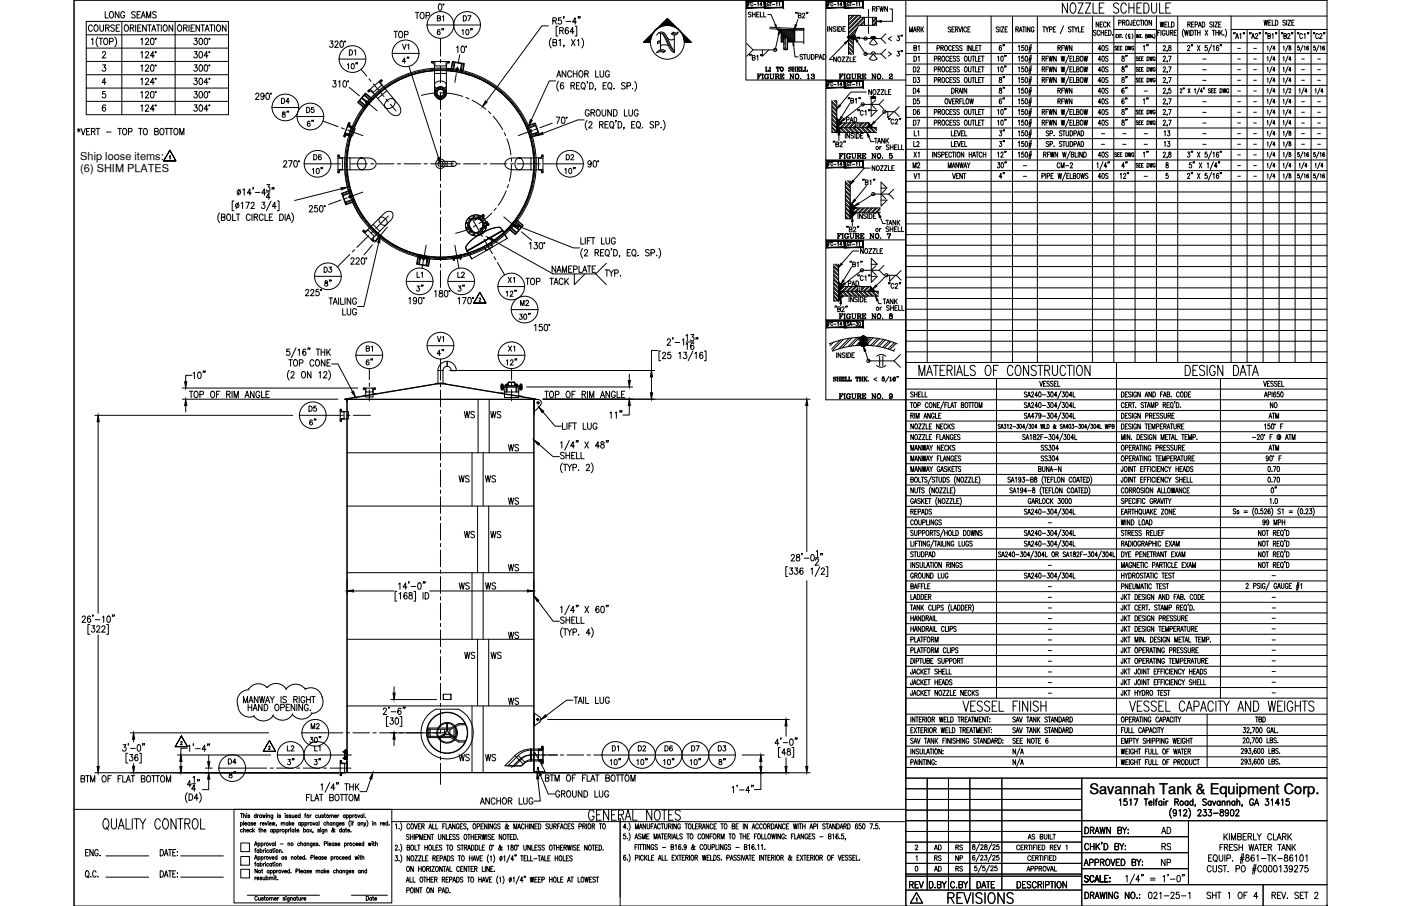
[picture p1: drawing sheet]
<svg xmlns="http://www.w3.org/2000/svg" width="432mm" height="279mm" viewBox="0 0 432 279" stroke-linecap="round" stroke-linejoin="round" font-family="sans-serif">
<defs><g id="words">
<text font-size="10.6" x="201.4" y="17.6">N</text>
<text font-size="6.6" x="291.4" y="279.8">REVISIONS</text>
<text font-size="6.2" x="180.6" y="254">GENERAL NOTES</text>
<g font-size="5.3">
<text x="26.5" y="10.9">COURSE</text>
<text x="127" y="7.1">TOP</text>
<text x="99.1" y="89.6">8&quot;</text>
<text x="58.6" y="117.8">10&quot;</text>
<text x="142.2" y="130.2">WS</text>
<text x="150.3" y="130.2">WS</text>
<text x="155.9" y="140.4">WS</text>
<text x="140.8" y="149.9">WS</text>
<text x="148.9" y="149.9">WS</text>
<text x="142.2" y="167.2">WS</text>
<text x="150.3" y="167.2">WS</text>
<text x="155.9" y="177.4">WS</text>
<text x="140.8" y="183.1">WS</text>
<text x="148.9" y="183.1">WS</text>
<text x="155.9" y="198.3">WS</text>
<text x="140.8" y="236">WS</text>
<text x="148.9" y="236">WS</text>
<text x="279.4" y="275.2">REV</text>
</g>
<g font-size="4.9">
<text x="31.4" y="6.7">LONG SEAMS</text>
<text x="137.9" y="7.8" transform="rotate(-90 137.9 7.8)">B1</text>
<text x="141.8" y="7.8">D7</text>
<text x="120.6" y="12.7">TOP</text>
<text x="123.1" y="16.6">V1</text>
<text x="310.8" y="16.9" transform="rotate(-90 310.8 16.9)">6&quot;</text>
<text x="337.6" y="16.9">40S</text>
<text x="355.2" y="16.9" transform="rotate(-90 355.2 16.9)">1&quot;</text>
<text x="106.9" y="18.3">D1</text>
<text x="280.5" y="26.8">D3</text>
<text x="306.9" y="30">8&quot;</text>
<text x="310.8" y="26.8" transform="rotate(-90 310.8 26.8)">8&quot;</text>
<text x="337.6" y="26.8">40S</text>
<text x="85.7" y="33.2">D4</text>
<text x="93.5" y="36">D5</text>
<text x="306.9" y="33.2">6&quot;</text>
<text x="351.4" y="33.2">1&quot;</text>
<text x="86.1" y="37.4">8&quot;</text>
<text x="97.7" y="40.2" transform="rotate(-90 97.7 40.2)">6&quot;</text>
<text x="280.5" y="36.7">D6</text>
<text x="280.5" y="39.9">D7</text>
<text x="337.6" y="36.7">40S</text>
<text x="337.6" y="39.9">40S</text>
<text x="284.7" y="46.6" transform="rotate(-90 284.7 46.6)">L2</text>
<text x="306.9" y="43">3&quot;</text>
<text x="310.8" y="46.6" transform="rotate(-90 310.8 46.6)">3&quot;</text>
<text x="361.9" y="46.6" transform="rotate(-90 361.9 46.6)">13</text>
<text x="337.6" y="49.7">40S</text>
<text x="355.2" y="49.7" transform="rotate(-90 355.2 49.7)">1&quot;</text>
<text x="95.2" y="54.7">10&quot;</text>
<text x="173.2" y="54.7">10&quot;</text>
<text x="310.8" y="56.4" transform="rotate(-90 310.8 56.4)">4&quot;</text>
<text x="337.6" y="56.4">40S</text>
<text x="99.1" y="85.4">D3</text>
<text x="140.4" y="86.8">L2</text>
<text x="161.2" y="88.9">TOP</text>
<text x="168.6" y="88.9">TACK</text>
<text x="127.4" y="91">3&quot;</text>
<text x="140.4" y="91">3&quot;</text>
<text x="159.5" y="95.6">M2</text>
<text x="111.8" y="109.7">B1</text>
<text x="133.7" y="110.8">4&quot;</text>
<text x="155.9" y="109.7">X1</text>
<text x="94.2" y="128.1">D5</text>
<text x="390.5" y="127">NO</text>
<text x="94.5" y="132.3">6&quot;</text>
<text x="394.8" y="153.1" transform="rotate(-90 394.8 153.1)">0&quot;</text>
<text x="155.9" y="156.6">WS</text>
<text x="142.2" y="204.3">WS</text>
<text x="150.3" y="204.3">WS</text>
<text x="155.9" y="218.4">WS</text>
<text x="94.9" y="226.1">M2</text>
<text x="385.9" y="224">TBD</text>
<text x="87.8" y="232.8">L2</text>
<text x="96" y="232.8">L1</text>
<text x="187.7" y="232.8">D1</text>
<text x="195.8" y="232.8">D2</text>
<text x="203.9" y="232.8">D6</text>
<text x="212.4" y="232.8">D7</text>
<text x="220.5" y="232.8">D3</text>
<text x="87.8" y="237.1">3&quot;</text>
<text x="96" y="237.1">3&quot;</text>
<text x="187.3" y="237.1">10&quot;</text>
<text x="195.4" y="237.1">10&quot;</text>
<text x="203.6" y="237.1">10&quot;</text>
<text x="224.7" y="237.1" transform="rotate(-90 224.7 237.1)">8&quot;</text>
<text x="69.8" y="240.9">8&quot;</text>
<text x="170.4" y="246.9">GROUND LUG</text>
<text x="357" y="258.2">AD</text>
<text x="357.4" y="263.2">RS</text>
<text x="357" y="268.1">NP</text>
</g>
<text font-size="4.5" x="335.7" y="244.9">Savannah Tank &amp; Equipment Corp.</text>
<g font-size="4.4">
<text x="268.1" y="4.6">RFWN</text>
<text x="279.4" y="10.9">MARK</text>
<text x="336.9" y="9.5">NECK</text>
<text x="356.7" y="9.5">WELD</text>
<text x="284.3" y="16.9" transform="rotate(-90 284.3 16.9)">B1</text>
<text x="280.5" y="23.3">D2</text>
<text x="280.8" y="20.1">D1</text>
<text x="337.6" y="20.1">40S</text>
<text x="337.6" y="23.3">40S</text>
<text x="348.5" y="20.1" transform="rotate(-90 348.5 20.1)">8&quot;</text>
<text x="348.5" y="23.3" transform="rotate(-90 348.5 23.3)">8&quot;</text>
<text x="280.5" y="30">D4</text>
<text x="325.3" y="30">RFWN</text>
<text x="337.6" y="30">40S</text>
<text x="348.5" y="30" transform="rotate(-90 348.5 30)">6&quot;</text>
<text x="280.5" y="33.2">D5</text>
<text x="325.3" y="33.2">RFWN</text>
<text x="337.6" y="33.2">40S</text>
<text x="348.5" y="33.2" transform="rotate(-90 348.5 33.2)">6&quot;</text>
<text x="260" y="38.8">PAD</text>
<text x="348.5" y="39.9" transform="rotate(-90 348.5 39.9)">8&quot;</text>
<text x="280.8" y="43">L1</text>
<text x="358.1" y="43">13</text>
<text x="96" y="50.4">D6</text>
<text x="173.6" y="50.4">D2</text>
<text x="280.5" y="52.9">M2</text>
<text x="284.3" y="49.7" transform="rotate(-90 284.3 49.7)">X1</text>
<text x="324.9" y="52.9">CM-2</text>
<text x="348.5" y="52.9" transform="rotate(-90 348.5 52.9)">4&quot;</text>
<text x="284.3" y="56.4" transform="rotate(-90 284.3 56.4)">V1</text>
<text x="272" y="70.6">TANK</text>
<text x="131.2" y="86.8" transform="rotate(-90 131.2 86.8)">L1</text>
<text x="155.6" y="88.2">X1</text>
<text x="260.7" y="89.3">PAD</text>
<text x="271.3" y="94.9">TANK</text>
<text x="134.1" y="106.5">V1</text>
<text x="390.2" y="130.2">ATM</text>
<text x="390.2" y="140.1">ATM</text>
<text x="69.5" y="236.7">D4</text>
<text x="287.2" y="263.2">AD</text>
<text x="293.9" y="263.2">RS</text>
<text x="287.2" y="269.9">AD</text>
<text x="287.2" y="266.7">RS</text>
<text x="293.5" y="266.7">NP</text>
<text x="293.9" y="269.9">RS</text>
</g>
<text font-size="3.5" x="54.7" y="230.7">2</text>
<g font-size="3.4">
<text x="24.7" y="49.2">Ship loose items:</text>
<text x="24.7" y="53">(6) SHIM PLATES</text>
</g>
<g font-size="2.6">
<text x="380.6" y="16.2">-</text>
<text x="385.6" y="16.2">-</text>
<text x="369.7" y="19.4">-</text>
<text x="369.7" y="22.6">-</text>
<text x="380.6" y="19.4">-</text>
<text x="380.6" y="22.6">-</text>
<text x="385.6" y="19.4">-</text>
<text x="385.6" y="22.6">-</text>
<text x="400.4" y="19.4">-</text>
<text x="400.4" y="22.6">-</text>
<text x="405.3" y="19.4">-</text>
<text x="405.3" y="22.6">-</text>
<text x="351.7" y="29.3">-</text>
<text x="369.7" y="26.1">-</text>
<text x="380.6" y="26.1">-</text>
<text x="380.6" y="29.3">-</text>
<text x="385.6" y="26.1">-</text>
<text x="385.6" y="29.3">-</text>
<text x="400.4" y="26.1">-</text>
<text x="405.3" y="26.1">-</text>
<text x="369.7" y="32.5">-</text>
<text x="369.7" y="36">-</text>
<text x="380.6" y="32.5">-</text>
<text x="380.6" y="36">-</text>
<text x="385.6" y="32.5">-</text>
<text x="385.6" y="36">-</text>
<text x="400.4" y="32.5">-</text>
<text x="400.4" y="36">-</text>
<text x="405.3" y="32.5">-</text>
<text x="405.3" y="36">-</text>
<text x="369.7" y="39.2">-</text>
<text x="380.6" y="39.2">-</text>
<text x="385.6" y="39.2">-</text>
<text x="400.4" y="39.2">-</text>
<text x="405.3" y="39.2">-</text>
<text x="338.7" y="42.3">-</text>
<text x="338.7" y="45.9">-</text>
<text x="345" y="42.3">-</text>
<text x="345" y="45.9">-</text>
<text x="351.7" y="42.3">-</text>
<text x="351.7" y="45.9">-</text>
<text x="369.7" y="42.3">-</text>
<text x="369.7" y="45.9">-</text>
<text x="380.6" y="42.3">-</text>
<text x="380.6" y="45.9">-</text>
<text x="385.6" y="42.3">-</text>
<text x="385.6" y="45.9">-</text>
<text x="400.4" y="42.3">-</text>
<text x="400.4" y="45.9">-</text>
<text x="405.3" y="42.3">-</text>
<text x="405.3" y="45.9">-</text>
<text x="314.3" y="52.2">-</text>
<text x="380.6" y="49">-</text>
<text x="380.6" y="52.2">-</text>
<text x="385.6" y="49">-</text>
<text x="385.6" y="52.2">-</text>
<text x="314.3" y="55.7">-</text>
<text x="351.7" y="55.7">-</text>
<text x="380.6" y="55.7">-</text>
<text x="385.6" y="55.7">-</text>
<text x="322.1" y="162.3">-</text>
<text x="322.1" y="175.7">-</text>
<text x="391.2" y="178.9">-</text>
<text x="322.1" y="185.6">-</text>
<text x="322.1" y="182">-</text>
<text x="391.2" y="185.6">-</text>
<text x="322.1" y="191.9">-</text>
<text x="322.1" y="188.7">-</text>
<text x="391.2" y="191.9">-</text>
<text x="391.2" y="188.7">-</text>
<text x="322.1" y="195.4">-</text>
<text x="391.2" y="195.1">-</text>
<text x="322.1" y="201.8">-</text>
<text x="322.1" y="198.6">-</text>
<text x="391.2" y="201.8">-</text>
<text x="391.2" y="198.6">-</text>
<text x="322.1" y="208.5">-</text>
<text x="322.1" y="205.3">-</text>
<text x="391.2" y="205">-</text>
<text x="391.2" y="208.5">-</text>
<text x="322.1" y="211.7">-</text>
<text x="322.1" y="214.8">-</text>
<text x="391.2" y="214.8">-</text>
<text x="391.2" y="211.7">-</text>
</g>
</g></defs>
<!-- layer: TEXT -->
<g fill="none" stroke="#000" stroke-width=".31">
<path d="M230.1 13.4l2 2M230.7 1.3h.3M231.2 16.8l-.1 .4M231.2 .8h-.5v1M231.5 4l-.7-.2-.1 .4 .7 .4 .1 .4-.3 .2-.5-.2M231.5 16.8l-.1 .4M231.9 17.8l.7-.1v-.6h-.7v1.4l.8-.1v-.3l-.3-.3M231.9 3.7v1.5M231.9 4.4h.8M232 1a.33 .33 0 0 0-.4-.2 .33 .33 0 0 0-.2 .4v.2a.33 .33 0 0 0 .2 .4 .33 .33 0 0 0 .4-.2M232.3 1.4h.8M232.7 3.7v1.5"/>
<path d="M233.2 4.4h.5M233.3 17.3l.3-.2v1.4M233.5 1l.2-.2v1M234 3.7h-.8v1.5h.8M234.4 3.7v1.5h.7M234.5 16.8l-.2 .4M234.8 1.5h-.6l.4-.7v1M234.8 16.8l-.1 .4M235 15.4v2l1.9-2M235.4 3.7v1.5h.7M236.6 4.5h1l1.4 3.1M237.1 1a.32 .32 0 0 0-.4-.2 .32 .32 0 0 0-.2 .4v.2a.32 .32 0 0 0 .3 .4 .32 .32 0 0 0 .3-.4h-.2"/>
<path d="M237.3 8.8l10.4 .4M237.3 8.4l10.4 .4M237.3 .8h.5M237.6 .8v1M238.1 1.4h.7M239.2 1l.2-.2v1M239.6 9l1.2 1.2M240 10.6l-1.1 4.8h-6.8l-2 2M240.1 1l.2-.2v1M240.8 12.2l.7 .7M240.8 10.9l.8 .8M240.8 9.1l3.7 3.8"/>
<path d="M240.8 9.6l3.3 3.3M240.8 9.9l1.6 1.6M240.8 10.2l1.3 1.3M240.8 10.6l.9 .9M240.8 11.2l.8 .8M240.8 11.6l.8 .8M240.8 11.9l.8 .8M240.8 12.5l.4 .4M240.8 12.9h.1M241.1 9.2l3.7 3.7M241.4 9.2l3.5 3.6M241.7 9.2l3.2 3.2"/>
<path d="M242.1 9.2l2.8 2.9M242.4 9.2l2.5 2.6M242.7 9.2l2.2 2.3M242.7 11.9l1.1 1M242.7 12.2l.8 .7M242.7 12.5l.4 .4M242.7 12.9h.1M243 9.2l1.9 1.9M243.4 9.2l1.5 1.6M243.7 9.2l1.2 1.3M244 9.2l.9 .9M244.3 9.2l.6 .6"/>
<path d="M244.6 13.9l.4 3.6h1M244.7 8.7v.5M244.7 8.9l.2 .3M244.7 9.2l.2 .3M245.3 3.8l-.1 .4M245.7 3.8l-.1 .4M245.9 6l-.7 2M246.1 4.8l.7-.1v-.5l-.7-.2v1.5l.7-.1 .1-.4-.3-.2M247.3 4.4l.2-.4 .5 .3-.8 1.2h.9M247.4 17l-.7-.1-.1 .4 .7 .4 .1 .4-.3 .2-.5-.2M247.7 16.8h.8M248.1 16.8v1.5"/>
<path d="M248.6 3.8l-.1 .4M248.8 16.8v1.1l.3 .4 .5-.2v-1.3M249 3.8l-.1 .4M250.1 16.8a.75 .75 0 0 1 .9 .7 .75 .75 0 0 1-.9 .8zM251.4 17.6l.7-.1v-.6l-.7-.1v1.5M252.4 18.3l.5-1.5 .5 1.5M252.6 17.8h.6M253.7 16.8a.75 .75 0 0 1 .9 .7 .75 .75 0 0 1-.9 .8zM255.1 8.2v1.5M255.3 1.3h.4M255.9 .8h-.6v1M256.4 8.2v1.5l-.9-1.5v1.5"/>
<path d="M256.7 1a.32 .32 0 0 0-.4-.2 .32 .32 0 0 0-.2 .4v.2a.32 .32 0 0 0 .2 .4 .32 .32 0 0 0 .4-.2M257 1.4h.7M257.6 8.4l-.3-.2-.5 .2 .1 .4 .6 .2 .1 .5-.3 .2-.5-.2M257.8 17.6v1.4l-.9-1.4v1.4M258.1 8.2v1.5M258.1 1l.3-.2v1M258.4 17.6h.2a.7 .7 0 0 1 .6 .7 .7 .7 0 0 1-.8 .7l-.2-.5zM258.5 8.2a.75 .75 0 0 1 .9 .7 .75 .75 0 0 1-.9 .8zM259.5 1.5h-.7l.5-.7v1M259.5 17.6h.9l-.9 1.4h.9M259.8 8.9h.5M260.5 13.4l-4.9 5h1"/>
<path d="M260.6 8.2h-.8v1.5h.8M260.7 17.6h.9l-.9 1.4h.9M261.4 11.4v.2M261.5 11.3v.4M261.5 11.8v-.5v.5M261.5 11.2v.6l1.5 1.5M261.5 4.7h3.7v.7h4.9v2.4h-5.5l-1.6 3.7h-1.5M261.5 4.7v12.1M261.5 13.5l1.5 1.5M261.5 14.9l1.5 1.4M261.5 16.2l.6 .6M261.5 12.2l1.5 1.5"/>
<path d="M261.5 14.4l1.5 1.5M261.5 15.7l1.1 1.1M261.5 13.1l1.5 1.5M261.5 4.7v.1M261.7 1a.33 .33 0 0 0-.3-.2 .33 .33 0 0 0-.3 .4v.2a.33 .33 0 0 0 .3 .4 .33 .33 0 0 0 .3-.4h-.2M261.9 .8h.6M262 17.6v1.4h.7M262 4.7l-.5 .5M262.2 .8v1M262.5 11.5l.5 .5M262.7 1.4h.8M262.8 4.7l-1.3 1.4"/>
<path d="M263 18.3h.5M263 11.4v5.4M263.1 11.3l-.1 1.1M263.1 11.3v1v-1M263.1 11.2v1.1M263.2 11.1v1.1v-1.1M263.2 10.9v1.3M263.3 10.9l-.7 .6M263.3 4.7l-1.8 1.8M263.3 10.8l-.1 1.2M263.4 10.6v.8l-.4 1-.9-.9M263.4 10.6l-.1 1.3"/>
<path d="M263.4 10.8v.8M263.8 17.6h-.8v1.4h.8M263.9 1l.2-.2v1M263.9 9.3l-2.2 2.2M264.2 4.7l-2.7 2.7M264.2 12.8l2.6 3.8h4.7M264.2 8.6l-2.7 2.7M264.6 4.7l-3.1 3.1M264.7 1l.2-.2v1M264.9 11.7l6.6 .2M265.2 5l-3.7 3.7M265.3 5.4l-3.8 3.7"/>
<path d="M266.1 5.4l-4.6 4.6M266.4 7.7l-.1 .1M266.4 6.4l-1.4 1.4M266.4 6.8l-1 1M266.4 5.5l-4.9 4.9M266.4 5.4v2.4M267.9 13.4l1.2 .5 1.3-.5M267.9 18.1l1.2 .5 1.3-.5M268 13.4l1.2-1.5 1.1 1.5M268 18.1l1.2-1.5 1.1 1.5M268.5 11.9a.65 .65 0 0 1 .6-.7 .65 .65 0 0 1 .7 .7M268.5 16.6a.65 .65 0 0 1 .6-.6 .65 .65 0 0 1 .7 .6"/>
<path d="M268.9 5.4v2.4l1.2-1.2M270.1 5.4l-1.2 1.1M270.1 5.7l-1.2 1.3M270.1 7l-.8 .8M271.5 11.9l1.5 1.5M271.5 16.6l1.5 1.5M273 10.4l-1.5 1.5M273 15.2l-1.5 1.4M273.8 16l.9 .7-.9 .6M274.2 2.8h.8v3.8h-3.5M274.7 11.3l-.9 .6 .9 .7M276.5 15.8h.7l-.4 .6a.45 .45 0 0 1 .4 .7 .45 .45 0 0 1-.8-.1"/>
<path d="M276.5 11.1h.7l-.4 .5a.45 .45 0 0 1 .4 .7 .45 .45 0 0 1-.8 0M277.8 15.6l-.1 .4M277.8 10.9l-.1 .3M278.2 15.6l-.2 .4M288 18.1h.6v-.7l-.6-.1v1.6M288.8 14.9l.7-.1v-.6l-.7-.2v1.6M289.1 18.1l.7-.1 .1-.5-.8-.2v1.6M289.5 18.1l.4 .8M290 14.8l.7-.1v-.5l-.7-.2v1.6M290.4 14.8l.4 .8M290.5 17.4l.1-.1a.84 .84 0 0 1 .6 .8 .84 .84 0 0 1-.6 .8 1.12 1.12 0 0 1-.1-1.5zM291.3 14.1l.2-.1a.84 .84 0 0 1 .5 .8 .84 .84 0 0 1-.5 .8 1.12 1.12 0 0 1-.2-1.5z"/>
<path d="M292.4 17.7a.44 .44 0 0 0-.6-.4 .44 .44 0 0 0-.3 .6v.4a.44 .44 0 0 0 .3 .6 .44 .44 0 0 0 .6-.4M292.8 18.1h.4M293 8.5a.4 .4 0 0 0-.6-.2 .4 .4 0 0 0-.1 .6l.5 .2a.42 .42 0 0 1 .1 .7 .42 .42 0 0 1-.7-.2M293.2 14.4a.44 .44 0 0 0-.5-.4 .44 .44 0 0 0-.3 .6v.4a.44 .44 0 0 0 .2 .6 .44 .44 0 0 0 .6-.4M293.4 9h.5M293.5 17.3h-.7v1.6h.7M293.6 14.8h.4M294.1 8.3h-.7v1.6h.7M294.3 14h-.7v1.6h.7M294.5 9h.6l.1-.6-.7-.1v1.6M294.6 17.5l-.3-.2-.5 .2 .1 .4 .4 .2a.41 .41 0 0 1 .2 .7 .41 .41 0 0 1-.6 0l-.1-.1M294.9 9l.4 .9"/>
<path d="M295.4 14.3l-.3-.3-.5 .3 .1 .3 .5 .3a.41 .41 0 0 1 .2 .6 .41 .41 0 0 1-.7 0l-.1-.1M295.5 8.3l.4 1.6 .5-1.6M295.7 17.5l-.3-.2-.5 .2 .1 .4 .5 .2a.42 .42 0 0 1 .1 .7 .42 .42 0 0 1-.7-.1M296.5 14.3l-.3-.3-.5 .3 .1 .3 .5 .3a.42 .42 0 0 1 .1 .6 .42 .42 0 0 1-.7-.1M296.7 8.3v1.6M297.4 17.4l.1-.1a.83 .83 0 0 1 .6 .8 .83 .83 0 0 1-.6 .8 1.09 1.09 0 0 1-.1-1.5zM297.9 8.7a.44 .44 0 0 0-.6-.4 .44 .44 0 0 0-.2 .6v.3a.44 .44 0 0 0 .2 .7 .44 .44 0 0 0 .6-.4M298.1 14v1.6M298.3 9h.4M298.5 17.3v1.2l.3 .4 .5-.4v-1.2M299 8.3h-.7v1.6h.7M299.3 14v1.6l-.7-1.6v1.6"/>
<path d="M299.6 17.3h.8M299.8 14v1.6h.7M300 17.3v1.6M300.6 17.3v1.6h.7M300.8 14.8h.4M301.5 14h-.7v1.6h.7M301.6 18.1h.4M301.6 14h.9M302 14v1.6M302.3 17.3h-.7v1.6h.7M302.5 17.3h.8M302.9 17.3v1.6"/>
<path d="M307.5 17.6l.3-.3v1.6M307.8 8.5a.39 .39 0 0 0-.6-.2 .39 .39 0 0 0-.1 .6l.5 .2a.42 .42 0 0 1 .1 .7 .42 .42 0 0 1-.7-.2M308.2 8.3v1.6M308.6 8.3h.8l-.8 1.6h.8M308.6 17.4l.2-.1a.92 .92 0 0 1 0 1.6l-.3-.3zM309.8 9h.4M310.5 8.3h-.7v1.6h.7M313.1 9h.7v-.6l-.7-.1v1.6M313.5 9l.4 .9M313.9 14.3l.3-.3v1.6M313.9 17.6l.3-.3v1.6M314.1 9.9l.5-1.6 .4 1.6"/>
<path d="M314.3 9.3h.6M315.1 8.3h.8M315.5 14h-.6v.7a.45 .45 0 0 1 .6 .1 .45 .45 0 0 1 0 .6 .45 .45 0 0 1-.7-.1M315.5 17.3h-.6v.7a.46 .46 0 0 1 .6 0 .46 .46 0 0 1 0 .7 .46 .46 0 0 1-.7-.1M315.5 8.3v1.6M316.1 14.1l.2-.1a.92 .92 0 0 1 0 1.6l-.3-.7zM316.1 17.4l.2-.1a.92 .92 0 0 1 0 1.6l-.3-.3zM316.2 8.3v1.6M317.1 15.2h.8M317.1 18.5h.8M317.1 14.7h.8M317.1 18h.8"/>
<path d="M317.4 8.3v1.6l-.7-1.6v1.6M317.5 13.7l-.4 2.4M317.5 17l-.4 2.4M317.9 13.7l-.4 2.4M317.9 17l-.4 2.4M318.7 8.7a.44 .44 0 0 0-.6-.4 .44 .44 0 0 0-.3 .6v.3a.46 .46 0 0 0 .5 .7 .46 .46 0 0 0 .4-.7h-.3M321.2 18.1l.7-.1v-.6l-.7-.1v1.6M321.4 8.3h.8M321.6 18.1l.4 .8M321.8 8.3v1.6M322.3 8.3l.4 .7v.9M322.4 18.1h.4"/>
<path d="M323.1 17.3h-.7v1.6M323.2 8.3l-.5 .7M323.3 17.3l.3 1.6 .3-1.6 .2 1.6 .3-1.6M323.5 9.1l.6-.1 .1-.6-.7-.1v1.6M324.7 9h.4M325.4 8.3h-.7v1.6h.7M325.5 17.3v1.6l-.8-1.6v1.6M326.1 14.8l.6-.1v-.6l-.6-.1v1.6M326.4 14.8l.4 .8M327.1 17.3l.2 1.6 .3-1.6 .3 1.6 .3-1.6M327.2 14.8h.5M327.8 8l-1 2.4"/>
<path d="M328 14h-.8v1.6M328.1 14l.3 1.6 .3-1.6 .3 1.6 .2-1.6M329 .9v3.2l-1.6-3.2v3.2M329.4 17l-1 2.4M329.8 18.1h.4M330.1 8.5a.4 .4 0 0 0-.6-.2 .4 .4 0 0 0-.1 .6l.4 .2a.43 .43 0 0 1 .2 .7 .43 .43 0 0 1-.7-.2M330.2 1.1l.3-.2a1.52 1.52 0 0 1 1 2.4 .78 .78 0 0 1-.8 .8 .78 .78 0 0 1-.8-.8l-.1-1.2zM330.3 8.3h.8M330.4 14v1.6l-.8-1.6v1.6M330.5 17.3h-.7v1.6h.7M330.7 8.3v1.6M330.8 17.3v1.6h.7"/>
<path d="M331.2 8.3l.4 .7v.9M331.8 18.1l.7-.1v-.5l-.7-.2v1.6l.7-.1v-.6l-.2-.1M332.1 8.3l-.5 .7M332.3 .9h1.5l-1.5 3.2h1.5M332.4 8.3v1.6h.7M333.1 17.4l.1-.1a.83 .83 0 0 1 .6 .8 .83 .83 0 0 1-.6 .8 1.09 1.09 0 0 1-.1-1.5zM333.3 9h.5M334.1 8.3h-.8v1.6h.8M334.1 17.3l.3 1.6 .3-1.6 .2 1.6 .3-1.6M334.5 .9h1.6l-1.6 3.2h1.6M336.9 .9v3.2h1.3M338.8 2.4h.9"/>
<path d="M340.3 .9h-1.5v3.2h1.5M344 11.1h.2M344.4 10.6h-.4v1M344.6 10.6l.5 1M344.8 1.4a.79 .79 0 0 0-1.1-.5 .79 .79 0 0 0-.4 1.1l1 .6a.82 .82 0 0 1 .4 1.2 .82 .82 0 0 1-1.3 .1l-.2-.3M344.8 7h.7v-.7l-.7-.1v1.6M345 14.2h-.6v1.2M345.1 10.6l-.5 1M345.2 10.6h.5M345.5 10.6v1M345.8 14.2h-.5v1.2M345.9 11.5h.1"/>
<path d="M346 7l.6-.1v-.6l-.6-.1v1.6M346.4 7l.4 .8M347 14.2a.59 .59 0 0 1 .6 .6 .59 .59 0 0 1-.6 .6zM347.2 1.7a.79 .79 0 0 0-.8-.8 .79 .79 0 0 0-.8 .8l-.1 1.2a.88 .88 0 0 0 .6 1.1 .88 .88 0 0 0 1.1-.7M347.2 10.4l-.2 .7 .2 .8M347.3 6.3l.1-.1a.84 .84 0 0 1 .6 .8 .84 .84 0 0 1-.6 .8 1.12 1.12 0 0 1-.1-1.5zM347.8 14.2l.2 1.2 .2-1.2 .2 1.2 .2-1.2M347.9 .9v3.2M347.9 2.4h1.6M348 10.8v1h.4M348.3 10.8a.28 .28 0 0 0-.4-.3 .28 .28 0 0 0-.1 .4v.2a.27 .27 0 0 0 .2 .4 .27 .27 0 0 0 .3-.2M348.8 6.2v1.5l-.3 .1-.2-.5"/>
<path d="M348.9 10.4l.3 .7-.3 .8M349.3 7h.4M349.5 14.5a.33 .33 0 0 0-.5-.2 .33 .33 0 0 0-.2 .4v.3a.34 .34 0 0 0 .3 .4 .34 .34 0 0 0 .4-.4h-.2M349.5 .9v3.2M350 6.2h-.7v1.6h.7M350.3 10.6v1M350.4 2.4h.9M350.7 17.7l-.2-.2-.4 .2 .5 .4a.32 .32 0 0 1 .1 .6 .32 .32 0 0 1-.6-.2M351.1 10.6v1l-.5-1v1M351.2 6.6a.44 .44 0 0 0-.6-.4 .44 .44 0 0 0-.3 .6v.4a.44 .44 0 0 0 .3 .6 .44 .44 0 0 0 .6-.4M351.3 10.6h.4M351.4 6.2h.7"/>
<path d="M351.5 10.6v1M351.6 17.5h-.6v1.2h.6M351.8 6.2v1.6M351.9 .9h-1.5v3.2h1.5M352.4 17.5h-.6v1.2h.6M352.4 6.2v1.6M352.6 .9h.7a1.9 1.9 0 0 1 0 3.2h-.7zM353.1 6.3l.1-.1a.83 .83 0 0 1 .6 .8 .83 .83 0 0 1-.6 .8 1.09 1.09 0 0 1-.1-1.5zM353.3 10.5l-.3 .6 .3 .9M353.5 11.6v-1l.3 1 .3-1v1M353.5 17.5a.59 .59 0 0 1 .7 .6 .59 .59 0 0 1-.7 .6zM354.4 17.5l.2 1.2 .2-1.2 .2 1.2 .2-1.2"/>
<path d="M354.4 10.6v1M354.9 .9v2.3a.79 .79 0 0 0 .4 .7 .79 .79 0 0 0 .9 0l.3-.7v-2.3M354.9 6.2v1.6l-.8-1.6v1.6M355.1 10.6v1l-.5-1v1M355.7 10.5l.3 .6-.3 .9M356 17.8a.33 .33 0 0 0-.4-.3 .33 .33 0 0 0-.2 .5v.3a.34 .34 0 0 0 .3 .4 .34 .34 0 0 0 .3-.4h-.2M357.4 .9v3.2h1.4M358.5 14.4l.3-.4 .4 .3-.7 1.3h.8M358.5 17.7l.1-.2a.37 .37 0 0 1 .5-.1 .37 .37 0 0 1 .1 .5l-.7 1h.8M359.3 2.4h.9M359.8 15.5l-.2 .4M359.8 18.8l-.2 .4"/>
<path d="M360.2 17.3h.8l-.6 1.6M360.3 14.1v.5a.54 .54 0 0 1 .6 .4 .54 .54 0 0 1-.5 .6 .57 .57 0 0 1-.2-.7 .57 .57 0 0 1 .6-.3v-.5zM360.8 .9h-1.5v3.2h1.5M364.8 9a2.08 2.08 0 0 0 0 2.4M365.1 9.3l.3 1.6 .2-1.6 .3 1.6 .3-1.6M366 14.4l.2-.4 .5 .3-.7 1.3h.7M366.1 7.5h.7v-.7h-.7v1.5M366.5 7.5l.4 .8M366.5 9.3v1.6M367 9.3a.78 .78 0 0 1 .8 .8 .78 .78 0 0 1-.8 .8zM367.2 13.8l-.1 .4M367.3 7.5h.4"/>
<path d="M367.6 13.8l-.1 .4M368 6.8h-.7v1.5h.7M368 9.3h.8M368.3 7.6l.8-.1-.1-.7h-.7v1.5M368.4 9.3v1.6M369 14l.8 1.6M369.1 9.3v1.6M369.1 10.1h.8M369.4 8.3l.4-1.5 .4 1.5M369.5 7.8h.6M369.8 14l-.8 1.6M369.9 9.3v1.6"/>
<path d="M370.5 6.8a.78 .78 0 0 1 .9 .8 .78 .78 0 0 1-.9 .7zM371.4 9.3l.8 1.6M372 14h-.5l-.1 .7a.45 .45 0 0 1 .7 .1 .45 .45 0 0 1-.1 .6 .45 .45 0 0 1-.7-.1M372.2 9.3l-.8 1.6M373.4 13.7l-1 2.4M373.6 7l-.2-.2-.5 .2 .1 .4 .6 .5-.2 .4-.5-.2M373.6 9.3h.8M373.9 14.3l.3-.3v1.6M374 6.8v1.5M374 9.3v1.6M374.4 6.8h.8l-.8 1.5h.8M374.7 10.1h.8"/>
<path d="M374.7 9.3v1.6M375.5 9.3v1.6M375.6 14.3l-.3-.3a.95 .95 0 0 0 0 1.6 .47 .47 0 0 0 .3-.5 .47 .47 0 0 0-.5-.4l-.2 .4M375.6 7.5h.5M375.9 9.3v1.6M376.2 13.8l-.2 .4M376.2 10l.5 .9M376.3 6.8h-.7v1.5h.7M376.5 13.8l-.1 .4M376.7 9.3l-.8 1.1M377.2 10.8h.1M377.6 9a1.99 1.99 0 0 1 0 2.4"/>
<path d="M380.3 10.1l-.1 .4M380.7 10.1l-.2 .4M380.8 11.9l.5-1.6 .4 1.6M381 11.4h.6M382.1 10.6l.3-.3v1.6M383.2 10.1l-.1 .4M383.6 10.1l-.1 .4M385.3 10.1l-.2 .4M385.6 10.1l-.1 .4M385.8 11.9l.4-1.6 .5 1.6M385.9 11.4h.6M386.9 10.7l.1-.2a.42 .42 0 0 1 .6 0 .42 .42 0 0 1-.1 .7l-.6 .7h.8"/>
<path d="M388.2 10.1l-.1 .4M388.5 10.1l-.1 .4M389.6 6.2l.2 1.6 .3-1.6 .3 1.6 .3-1.6M390.1 10.1l-.1 .4M390.4 10.1l-.1 .4M390.5 14.4l.3-.2v1.3M390.5 17.7l.3-.2v1.2M390.8 11.1l.7-.1v-.6l-.7-.1v1.6l.7-.1 .1-.4-.3-.3M391 7h.5M391.8 6.2h-.8v1.6h.8M392.1 10.6l.2-.3v1.6M392.1 13.9l-.8 2"/>
<path d="M392.1 17.2l-.8 2M392.1 6.2v1.6h.7M393 15h-.7l.4-.8v1.3M393 18.3h-.7l.4-.8v1.2M393.1 6.2a.79 .79 0 0 1 .8 .8 .79 .79 0 0 1-.8 .8zM393.2 10.1l-.1 .4M393.5 10.1l-.1 .4M395 10.1l-.1 .4M395.4 10.1l-.2 .4M395.5 17.7l.2-.2v1.2M395.5 14.4l.2-.2v1.3M395.7 11.1l.7-.1v-.6l-.7-.1v1.6l.7-.1 .1-.4-.3-.3"/>
<path d="M396.2 6.5a.4 .4 0 0 0-.6-.3 .4 .4 0 0 0-.1 .6l.4 .2a.43 .43 0 0 1 .2 .8 .43 .43 0 0 1-.7-.2M396.6 6.2v1.6M396.9 10.7v-.2a.37 .37 0 0 1 .6-.1 .37 .37 0 0 1 0 .5l-.7 1h.8M397 6.2h.7l-.7 1.6h.7M397 17.2l-.8 2M397 13.9l-.8 2M397.3 14.2v.4a.43 .43 0 0 1 .6 .4 .43 .43 0 0 1-.4 .5 .55 .55 0 0 1-.2-.6 .55 .55 0 0 1 .5-.4v-.3zM397.9 18.3h-.7l.5-.8v1.2M398.1 10.1l-.1 .4M398.1 7h.5M398.5 10.1l-.1 .4M398.9 6.2h-.8v1.6h.8"/>
<path d="M400 10.1l-.2 .4M400.3 10.1l-.1 .4M400.5 14.2h-.5l-.1 .5a.36 .36 0 0 1 .6 .1 .36 .36 0 0 1-.1 .5 .36 .36 0 0 1-.5-.1M401.4 10.7a.44 .44 0 0 0-.5-.4 .44 .44 0 0 0-.3 .6v.4a.44 .44 0 0 0 .3 .6 .44 .44 0 0 0 .5-.4M401.6 13.9l-.8 2M401.9 10.6l.3-.3v1.6M401.9 14.4l.3-.2v1.3M403.1 10.1l-.2 .4M403.3 14.4l-.1-.2a.58 .58 0 0 0-.5 .6 .58 .58 0 0 0 .5 .6 .37 .37 0 0 0 .1-.5 .37 .37 0 0 0-.4-.2l-.2 .3M403.4 10.1l-.1 .4M404.9 10.1l-.1 .4M405.2 10.1l-.1 .4"/>
<path d="M405.4 14.2h-.5v.5a.36 .36 0 0 1 .5 .1 .36 .36 0 0 1-.1 .5 .36 .36 0 0 1-.5-.1M406.4 10.7a.44 .44 0 0 0-.6-.4 .44 .44 0 0 0-.3 .6v.4a.44 .44 0 0 0 .3 .6 .44 .44 0 0 0 .6-.4M406.5 13.9l-.8 2M406.7 10.7l.1-.2a.37 .37 0 0 1 .5-.1 .37 .37 0 0 1 .1 .5l-.7 1h.8M406.9 14.4l.2-.2v1.3M408 10.1l-.1 .4M408.2 14.4v-.2a.58 .58 0 0 0-.5 .6 .58 .58 0 0 0 .4 .6 .37 .37 0 0 0 .2-.5 .37 .37 0 0 0-.5-.2l-.1 .3M408.3 10.1l-.1 .4M233.4 22.8h1.1v.5v-.5M233.4 24.3h.5M233.6 22.8v1.5M233.7 23.6h.4"/>
<path d="M233.7 22.8v1.5M234.1 23.3v.5M234.8 24.3h.5M234.8 22.8h.5M235 22.8v1.5M235.1 22.8v1.5M235.9 21.9h.9v-.3v.3M235.9 20.7h.4M236.1 20.7v1.2M236.2 22.8a.84 .84 0 0 0 0 1.5M236.2 20.7v1.2M236.4 23.8h.5"/>
<path d="M236.6 23.1l.1 .2v-.5l-.1 .3-.1-.2a.66 .66 0 0 0-.9 .7 .66 .66 0 0 0 1 .5M236.6 23.8v.5M236.7 23.8v.5M237.1 20.9l.3-.2v1.2M237.1 21.9h.5M237.2 22.8h.5M237.3 20.7v1.2M237.4 22.8v1.1l.4 .4 .5-.2 .1-1.3M237.5 22.8v1.1l.3 .4M238.2 22.8h.4M238.9 22.8h.9l.3 .3-.1 .4-.8 .1M238.9 24.3h.5"/>
<path d="M239.1 22.8v1.5M239.2 22.8v1.5M239.3 20.7v.4v-.4h.9v.4l-.1-.4M239.5 21.9h.4M239.5 23.6l.7 .6M239.7 23.6l.2 .7 .3-.2M239.7 20.7v1.2M239.8 22.8l.2 .3-.2 .5M239.8 20.7v1.2M240.5 22.8h1.1v.5l-.1-.5M240.5 24.3h1.1v-.4l-.1 .4M240.7 22.8v1.5"/>
<path d="M240.7 23.6h.5M240.9 20.7a.57 .57 0 0 0-.5 .8 .57 .57 0 0 0 1 .2 .53 .53 0 0 0 0-.8 .53 .53 0 0 0-.7 0l-.2 .5 .4 .5M241 20.7a.74 .74 0 0 1 0 1.2M241.2 23.3v.5M243.1 21l.7 .4a.4 .4 0 0 1-.3 .6 .4 .4 0 0 1-.4-.4v.3v-.1M243.4 24.3h.4M243.4 22.8h.3l.8 1.4M243.6 22.8v1.5M243.8 20.9l.1-.2v.4a.37 .37 0 0 0-.4-.4 .37 .37 0 0 0-.3 .5l.7 .3M244.2 20.7h.4M244.2 21.9h.4M244.3 22.8h.5"/>
<path d="M244.4 20.7v1.2M244.4 21.3h.8M244.5 22.8v1.5l-.8-1.3M245 20.7h.4M245 21.9h.4M245.2 20.7v1.2M245.6 22.8a.68 .68 0 0 0-.5 1 .68 .68 0 0 0 1 .2 .62 .62 0 0 0 .1-.9 .62 .62 0 0 0-.9 0l-.1 .9 .4 .3M245.6 20.7h1v.4l-.1-.4M245.6 21.9h1v-.3l-.1 .3M245.7 22.8a.85 .85 0 0 1 0 1.5M245.8 20.7v1.2M245.9 21.3h.3"/>
<path d="M245.9 20.7v1.2M246.2 21.1v.4M246.8 24.2h.1M246.9 21.9h.9v-.3l-.1 .3M246.9 20.7h.4M247.1 20.7v1.2M248 21.9h.9v-.3l-.1 .3M248 20.7h.4M248.1 20.7v1.2M248.2 20.7v1.2M248.8 23.1l.4-.3v1.5M248.8 24.3h.7"/>
<path d="M249.1 22.9v1.4M250.1 23.1l-.1 .1a.47 .47 0 0 1 .5-.4 .47 .47 0 0 1 .5 .5l-.6 .2M250.7 22.8l.2 .3-.2 .4 .3 .3a.51 .51 0 0 1-.4 .5 .51 .51 0 0 1-.6-.3h.1M250.9 23.6l.1 .4-.3 .3M255.3 25.9h.4M255.9 25.4h-.6v1.1M256.4 31v9.9h13.8M256.4 35.6l1.5 1.5M256.4 36.9l1.5 1.5M256.4 38.2l2.6 2.7M256.4 39.5l1.3 1.4M256.4 34.3l1.5 1.5"/>
<path d="M256.4 33l1.5 1.5M256.4 31.7l1.5 1.5M256.4 35.2l1.5 1.5M256.4 36.5l1.5 1.5M256.4 37.8l1.5 1.5M256.4 39.1l1.7 1.8M256.4 33.9l1.5 1.4M256.4 32.6l1.5 1.5M256.4 31.3l1.5 1.4M256.7 25.7a.32 .32 0 0 0-.4-.3 .32 .32 0 0 0-.2 .4v.3a.32 .32 0 0 0 .2 .4 .32 .32 0 0 0 .4-.3M257 26h.7M257 31l.9 .9"/>
<path d="M257.5 31l.4 .4M257.9 37.9h9.9v1.5M257.9 31v9.9M257.9 39.4h12.3M258 39.4l1.5 1.5M258.1 25.6l.3-.2v1.1M258.3 37.9l-.4 .4M258.7 22.8h1.1v.5l-.1-.5M258.7 24.3h.4M258.8 39.4l1.5 1.5M258.9 22.8v1.5M258.9 23.6h.5"/>
<path d="M259.1 37.9l-1.2 1.3M259.3 39.4l1.5 1.5M259.4 23.3v.5M259.5 26.1h-.7l.5-.7v1.1M259.6 37.9l-1.5 1.5M260.1 24.3h.5M260.1 22.8h.5M260.2 39.4l1.4 1.5M260.3 22.8v1.5M260.4 22.8v1.5M260.6 39.4l1.5 1.5M261.4 22.8a.84 .84 0 0 0 0 1.5"/>
<path d="M261.5 39.4l1.4 1.5M261.5 30.1l-.1 .4M261.7 23.8h.5M261.7 25.7a.33 .33 0 0 0-.3-.3 .33 .33 0 0 0-.3 .4v.3a.33 .33 0 0 0 .3 .4 .33 .33 0 0 0 .3-.4h-.2M261.9 30.1l-.2 .4M261.9 23.1l.1 .2v-.5l-.1 .3-.1-.2a.66 .66 0 0 0-.9 .7 .66 .66 0 0 0 1 .5M261.9 23.8v.5M261.9 39.4l1.5 1.5M261.9 31.9l-3.7 6.1M261.9 25.4h.6M262 23.8v.5M262.2 25.4v1.1"/>
<path d="M262.2 31.1l.8-.1v-.5l-.8-.2v1.5l.8-.1 .1-.4-.3-.2M262.5 22.8h.5M262.7 22.8v1.1l.4 .4 .5-.2 .1-1.3M262.7 26h.8M262.7 22.8v1.1l.4 .4M262.8 39.4l1.4 1.5M263.2 39.4l1.5 1.5M263.4 22.8h.5M263.6 30.6l.3-.3v1.5M263.9 25.6l.2-.2v1.1M264.1 39.4l1.5 1.5M264.2 22.8h.8l.3 .3-.1 .4-.8 .1"/>
<path d="M264.2 24.3h.4M264.4 22.8v1.5M264.5 39.4l1.5 1.5M264.7 25.6l.2-.2v1.1M264.8 23.6l.6 .6M264.8 30.1l-.1 .4M264.9 23.6l.2 .7 .3-.2M265 22.8l.3 .3-.3 .5M265.2 30.1l-.2 .4M265.4 39.4l1.5 1.5M265.7 22.8h1.1v.5v-.5M265.7 24.3h1.1v-.4v.4"/>
<path d="M265.8 39.4l1.5 1.5M265.9 22.8v1.5M266 22.8v1.5M266 23.6h.4M266.4 23.3v.5M266.6 34.4l.3-.3v1.4M266.7 39.4l1.5 1.5M267 28.4h-4.8l-3.4 4.1M267 37.9l-1.5 1.5M267.1 39.4l1.5 1.5M267.4 37.9l-1.5 1.5M267.8 38.4l-1 1"/>
<path d="M267.8 38.9l-.5 .5M267.8 33.8l-.1 .4M268 39.4l1.5 1.5M268.1 33.8l-.1 .4M268.4 39.4l1.5 1.5M268.6 27.7v1.4l-.8-1.4v1.4M268.7 24.3h.4M268.7 22.8h.2M268.9 22.8v1.5M268.9 22.8l.9 1.4M269.3 27.7a.68 .68 0 0 1 .7 .7 .68 .68 0 0 1-.7 .7l-.3-.5zM269.3 39.4l.9 .9"/>
<path d="M269.6 22.8h.4M269.7 39.4l.5 .4M269.8 22.8v1.5l-.9-1.3M269.8 30.3a.65 .65 0 0 0-.7-.6 .65 .65 0 0 0-.6 .6v5.6l1.8-1.8h-1.8M270 30.8l-1.5 1.4 1.5 1.5M270.3 27.7h.9l-.9 1.4h.9M270.8 22.8a.68 .68 0 0 0-.5 1 .68 .68 0 0 0 1.1 .2 .63 .63 0 0 0 0-.9 .63 .63 0 0 0-.8 0l-.1 .9 .3 .3M270.9 32.2l1.5 1.5M270.9 32.2h-5l-7.9 6.2M271 22.8a.85 .85 0 0 1 0 1.5M271.5 27.7h.9l-.9 1.4h.9M272 24.2h.1"/>
<path d="M272.4 30.7l-1.5 1.5M272.8 27.7v1.4h.7M273.6 34.4v1.9l1.9-1.9M273.8 28.4h.5M274 36.5l-.1 .4M274.2 23.1l-.1 .1a.51 .51 0 0 1 .5-.4 .51 .51 0 0 1 .5 .3l-.1 .3-.8 .5-.1 .4M274.3 36.5l-.1 .4M274.6 27.7h-.8v1.4h.8M274.7 22.8l.3 .5-.6 .4M275.1 24.1l-1 .1M275.1 24l-.2 .3-.6-.2M275.5 37.1a.47 .47 0 0 0-.5-.4 .47 .47 0 0 0-.4 .6v.4a.47 .47 0 0 0 .4 .5 .47 .47 0 0 0 .5-.3"/>
<path d="M275.9 37.1l.3-.4 .5 .3-.8 1.2h.8M277.2 35.9l-1.5-1.5h-3l-3.2 3.2M277.2 33l-1.5 1.4M277.3 36.5l-.2 .4M277.6 36.5l-.1 .4M288 21.4l.7-.1-.1-.6-.6-.1v1.6M288 24.7l.7-.1-.1-.6-.6-.1v1.6M288 34.6l.7-.2-.1-.6h-.6v1.5M288 37.9l.7-.2-.1-.6-.6-.1v1.6M289.1 21.4l.7-.1v-.6l-.7-.1v1.6M289.1 24.6h.7v-.6l-.7-.1v1.6M289.1 34.5l.7-.1v-.6h-.7v1.5"/>
<path d="M289.1 37.8l.7-.1 .1-.5-.8-.2v1.6M289.5 21.4l.4 .8M289.5 24.6l.4 .9M289.5 34.5l.4 .8M289.5 37.8l.4 .8M290.5 20.7l.1-.1a.82 .82 0 0 1 .6 .8 .82 .82 0 0 1-.6 .8 1.11 1.11 0 0 1-.1-1.5zM290.5 24l.1-.1a.82 .82 0 0 1 .6 .8 .82 .82 0 0 1-.6 .8 1.11 1.11 0 0 1-.1-1.5zM290.5 33.8h.1a.82 .82 0 0 1 .6 .7 .82 .82 0 0 1-.6 .8 1.11 1.11 0 0 1-.1-1.5zM290.5 37.1l.1-.1a.84 .84 0 0 1 .6 .8 .84 .84 0 0 1-.6 .8 1.12 1.12 0 0 1-.1-1.5zM291.5 30.5h.1a.83 .83 0 0 1 .6 .8 .83 .83 0 0 1-.6 .7 1.08 1.08 0 0 1-.1-1.5zM292.4 21a.44 .44 0 0 0-.6-.4 .44 .44 0 0 0-.3 .6v.4a.44 .44 0 0 0 .3 .6 .44 .44 0 0 0 .6-.4M292.4 24.3a.44 .44 0 0 0-.6-.4 .44 .44 0 0 0-.3 .6v.4a.44 .44 0 0 0 .3 .6 .44 .44 0 0 0 .6-.4"/>
<path d="M292.4 30.5l.4 1.5 .5-1.5M292.4 34.1a.44 .44 0 0 0-.6-.3 .44 .44 0 0 0-.3 .6v.3a.44 .44 0 0 0 .3 .6 .44 .44 0 0 0 .6-.4M292.4 37.4a.44 .44 0 0 0-.6-.4 .44 .44 0 0 0-.3 .6v.4a.44 .44 0 0 0 .3 .6 .44 .44 0 0 0 .6-.4M292.8 21.4h.4M292.8 24.6h.4M292.8 34.5h.4M292.8 37.8h.4M293.3 27.2a.79 .79 0 0 1 .8 .8 .79 .79 0 0 1-.8 .8zM293.5 20.6h-.7v1.6h.7M293.5 23.9h-.7v1.6h.7M293.5 33.8h-.7v1.5h.7M293.5 37h-.7v1.6h.7"/>
<path d="M293.5 31.2h.5M294.3 30.5h-.8v1.5h.8M294.5 27.9h.7v-.6l-.7-.1v1.6M294.6 20.8l-.3-.2-.5 .2 .1 .4 .5 .3v.6l-.4 .1-.2-.3M294.6 24.1l-.3-.2-.5 .2v.3l.8 .6-.3 .5-.5-.2M294.6 34l-.3-.2-.5 .2v.3l.8 .6-.3 .4-.5-.2M294.6 37.3l-.3-.3-.5 .3v.3l.5 .3a.41 .41 0 0 1 .2 .6 .41 .41 0 0 1-.6 0l-.1-.1M294.6 31.2l.7-.1v-.6h-.7v1.5M294.9 27.9l.4 .9M295 31.2l.4 .8M295.5 28.8l.5-1.6 .4 1.6M295.7 20.8l-.3-.2-.5 .2 .1 .4 .6 .4v.5l-.4 .1-.3-.3"/>
<path d="M295.7 24.1l-.3-.2-.5 .2 .1 .4 .7 .5-.3 .5-.5-.2M295.7 34l-.3-.2-.5 .2 .1 .4 .7 .5-.3 .4-.5-.2M295.7 37.3l-.3-.3-.5 .3 .1 .3 .5 .3a.42 .42 0 0 1 .1 .7 .42 .42 0 0 1-.7-.2M295.7 28.2h.5M295.8 31.2h.4M296.5 30.5h-.7v1.5M296.7 27.2v1.6M296.8 30.5v1.5h.7M297.4 20.7l.1-.1a.76 .76 0 0 1 .6 .8 .76 .76 0 0 1-.7 .7l-.2-.5zM297.4 24l.1-.1a.76 .76 0 0 1 .6 .8 .76 .76 0 0 1-.7 .7l-.2-.5zM297.4 33.8h.1a.76 .76 0 0 1 .6 .8 .76 .76 0 0 1-.7 .7l-.2-.6zM297.4 37.1l.1-.1a.83 .83 0 0 1 .6 .8 .83 .83 0 0 1-.6 .8 1.09 1.09 0 0 1-.1-1.5z"/>
<path d="M297.9 27.2v1.6l-.8-1.6v1.6M297.9 30.5h.1a.83 .83 0 0 1 .6 .8 .83 .83 0 0 1-.6 .7 1.08 1.08 0 0 1-.1-1.5zM298.5 20.6v1.1l.3 .5 .3-.1 .2-.4v-1.1M298.5 23.9v1.1l.3 .5 .4-.2 .1-1.4M298.5 33.8v1.1l.3 .4 .4-.2 .1-1.3M298.5 37v1.2l.3 .4 .4-.2 .1-1.4M298.9 30.5l.3 1.5 .3-1.5 .2 1.5 .3-1.5M299.6 20.6h.8M299.6 23.9h.8M299.6 33.8h.8M299.6 37h.8M300 20.6v1.6"/>
<path d="M300 23.9v1.6M300 33.8v1.5M300 37v1.6M300.6 20.6v1.6h.7M300.6 23.9v1.6h.7M300.6 33.8v1.5h.7M300.6 37v1.6h.7M301.6 21.4h.4M301.6 24.6h.4M301.6 34.5h.4M301.6 37.8h.4M302.3 20.6h-.7v1.6h.7"/>
<path d="M302.3 23.9h-.7v1.6h.7M302.3 33.8h-.7v1.5h.7M302.3 37h-.7v1.6h.7M302.5 20.6h.8M302.5 23.9h.8M302.5 33.8h.8M302.5 37h.8M302.9 20.6v1.6M302.9 23.9v1.6M302.9 33.8v1.5M302.9 37v1.6M307.5 20.9l.3-.3v1.6"/>
<path d="M307.5 34.1l.3-.3v1.5M307.5 37.3l.3-.3v1.6M308.6 20.7l.2-.1a.91 .91 0 0 1 0 1.6l-.3-.3zM308.6 33.8h.2a.91 .91 0 0 1 0 1.5l-.3-.3zM308.6 37.1l.2-.1a.92 .92 0 0 1 0 1.6l-.4-.6zM309.7 20.4l-.1 .4M309.7 36.8l-.1 .4M310.1 20.4l-.1 .4M310.1 36.8l-.1 .4M313.9 20.9l.3-.3v1.6M313.9 24.2l.3-.3v1.6M313.9 27.5l.3-.3v1.6"/>
<path d="M313.9 30.8l.3-.3v1.5M313.9 34.1l.3-.3v1.5M313.9 37.3l.3-.3v1.6M315.5 20.6h-.6v.7a.45 .45 0 0 1 .6 0 .45 .45 0 0 1 0 .7 .45 .45 0 0 1-.7-.1M315.5 23.9h-.6v.7a.45 .45 0 0 1 .6 0 .45 .45 0 0 1 0 .7 .45 .45 0 0 1-.7-.1M315.5 27.2h-.6v.7a.45 .45 0 0 1 .6 0 .45 .45 0 0 1 0 .6 .45 .45 0 0 1-.7-.1M315.5 30.5h-.6v.6a.46 .46 0 0 1 .6 .1 .46 .46 0 0 1 0 .6 .46 .46 0 0 1-.7 0M315.5 33.8h-.6v.6a.45 .45 0 0 1 .6 .1 .45 .45 0 0 1 0 .6 .45 .45 0 0 1-.7-.1M315.5 37h-.6v.7a.45 .45 0 0 1 .6 .1 .45 .45 0 0 1 0 .6 .45 .45 0 0 1-.7-.1M316.1 20.7l.2-.1a.91 .91 0 0 1 0 1.6l-.3-.3zM316.1 24l.2-.1a.91 .91 0 0 1 0 1.6l-.3-.3zM316.1 27.3l.2-.1a.92 .92 0 0 1 0 1.6l-.3-.7z"/>
<path d="M316.1 30.5h.2a.92 .92 0 0 1 0 1.5l-.3-.2zM316.1 33.8h.2a.91 .91 0 0 1 0 1.5l-.3-.3zM316.1 37.1l.2-.1a.92 .92 0 0 1 0 1.6l-.3-.6zM317.1 21.7h.8M317.1 25h.8M317.1 28.3h.8M317.1 31.6h.8M317.1 34.9h.8M317.1 38.2h.8M317.1 21.3h.8M317.1 24.6h.8M317.1 27.9h.8"/>
<path d="M317.1 31.1h.8M317.1 34.4h.8M317.1 37.7h.8M317.5 20.3l-.4 2.4M317.5 23.6l-.4 2.4M317.5 26.9l-.4 2.4M317.5 30.2l-.4 2.4M317.5 33.4l-.4 2.5M317.5 36.7l-.4 2.4M317.9 20.3l-.4 2.4M317.9 23.6l-.4 2.4M317.9 26.9l-.4 2.4"/>
<path d="M317.9 30.2l-.4 2.4M317.9 33.4l-.4 2.5M317.9 36.7l-.4 2.4M321.2 21.4l.7-.1v-.6l-.7-.1v1.6M321.2 24.6h.7v-.6l-.7-.1v1.6M321.2 34.5l.7-.1v-.6h-.7v1.5M321.2 37.8l.7-.1v-.6l-.7-.1v1.6M321.6 21.4l.4 .8M321.6 24.6l.4 .9M321.6 34.5l.4 .8M321.6 37.8l.4 .8M322.4 21.4h.4"/>
<path d="M322.4 24.6h.4M322.4 34.5h.4M322.4 37.8h.4M323.1 20.6h-.7v1.6M323.1 23.9h-.7v1.6M323.1 33.8h-.7v1.5M323.1 37h-.7v1.6M323.3 20.6l.3 1.6 .3-1.6 .2 1.6 .3-1.6M323.3 23.9l.3 1.6 .3-1.6 .2 1.6 .3-1.6M323.3 33.8l.3 1.5 .3-1.5 .2 1.5 .3-1.5M323.3 37l.3 1.6 .3-1.6 .2 1.6 .3-1.6M325.5 20.6v1.6l-.8-1.6v1.6"/>
<path d="M325.5 23.9v1.6l-.8-1.6v1.6M325.5 33.8v1.5l-.8-1.5v1.5M325.5 37v1.6l-.8-1.6v1.6M327.1 20.6l.2 1.6 .3-1.6 .3 1.6 .3-1.6M327.1 23.9l.2 1.6 .3-1.6 .3 1.6 .3-1.6M327.1 33.8l.2 1.5 .3-1.5 .3 1.5 .3-1.5M327.1 37l.2 1.6 .3-1.6 .3 1.6 .3-1.6M329.4 20.3l-1 2.4M329.4 23.6l-1 2.4M329.4 33.4l-1 2.5M329.4 36.7l-1 2.4M329.8 21.4h.4"/>
<path d="M329.8 24.6h.4M329.8 37.8h.4M330.5 20.6h-.7v1.6h.7M330.5 23.9h-.7v1.6M330.5 33.8h-.7v1.5h.7M330.5 37h-.7v1.6h.7M330.8 20.6v1.6h.7M330.8 23.9v1.6h.7M330.8 33.8v1.5h.7M330.8 37v1.6h.7M331.8 21.4l.7-.1v-.6l-.7-.1v1.6l.7-.2v-.5l-.2-.1M331.8 24.6h.7v-.6l-.7-.1v1.6l.7-.2v-.5l-.2-.2"/>
<path d="M331.8 34.5l.7-.1v-.6h-.7v1.5l.7-.1v-.6l-.2-.1M331.8 37.8l.7-.1v-.5l-.7-.2v1.6l.7-.1v-.5l-.2-.2M333.1 20.7l.1-.1a.76 .76 0 0 1 .7 .8 .76 .76 0 0 1-.8 .7l-.2-.5zM333.1 24l.1-.1a.76 .76 0 0 1 .7 .8 .76 .76 0 0 1-.8 .7l-.2-.5zM333.1 33.8h.1a.76 .76 0 0 1 .7 .8 .76 .76 0 0 1-.8 .7l-.2-.6zM333.1 37.1l.1-.1a.83 .83 0 0 1 .6 .8 .83 .83 0 0 1-.6 .8 1.09 1.09 0 0 1-.1-1.5zM334.1 20.6l.3 1.6 .3-1.6 .2 1.6 .3-1.6M334.1 23.9l.3 1.6 .3-1.6 .2 1.6 .3-1.6M334.1 33.8l.3 1.5 .3-1.5 .2 1.5 .3-1.5M334.1 37l.3 1.6 .3-1.6 .2 1.6 .3-1.6M345.9 24v.4a.53 .53 0 0 1 .6 .4 .53 .53 0 0 1-.5 .7 .56 .56 0 0 1-.2-.7 .56 .56 0 0 1 .6-.4v-.4zM345.9 33.8v.5a.53 .53 0 0 1 .6 .4 .53 .53 0 0 1-.5 .6 .56 .56 0 0 1-.2-.7 .56 .56 0 0 1 .6-.3v-.5z"/>
<path d="M350.7 37.4l-.2-.1-.4 .1 .5 .5a.32 .32 0 0 1 .1 .5 .32 .32 0 0 1-.6-.1M350.7 34.1l-.2-.1-.4 .1 .6 .9-.2 .2-.4-.2M350.7 24.3l-.2-.2-.4 .2 .5 .4a.32 .32 0 0 1 .1 .5 .32 .32 0 0 1-.6-.1M350.7 21l-.2-.2-.4 .2 .5 .5a.31 .31 0 0 1 0 .5 .31 .31 0 0 1-.5-.2M351 21.4h.4M351 24.7h.4M351 37.8h.4M351.6 37.3h-.6v1.1h.6M351.6 34h-.6v1.2h.6M351.6 24.1h-.6v1.2h.6M351.6 20.8h-.6v1.2h.6M351.8 21.4h.4"/>
<path d="M351.8 24.7h.4M351.8 37.8h.4M352.4 37.3h-.6v1.1h.6M352.4 34h-.6v1.2h.6M352.4 24.1h-.6v1.2h.6M352.4 20.8h-.6v1.2h.6M353.5 37.3a.59 .59 0 0 1 .7 .5 .59 .59 0 0 1-.7 .6zM353.5 34a.6 .6 0 0 1 .7 .6 .6 .6 0 0 1-.7 .6zM353.5 24.1a.6 .6 0 0 1 .7 .6 .6 .6 0 0 1-.7 .6zM353.5 20.8a.59 .59 0 0 1 .7 .6 .59 .59 0 0 1-.7 .6zM354.4 37.3l.2 1.1 .2-1.1 .2 1.1 .2-1.1M354.4 34l.2 1.2 .2-1.2 .2 1.2 .2-1.2"/>
<path d="M354.4 24.1l.2 1.2 .2-1.2 .2 1.2 .2-1.2M354.4 20.8l.2 1.2 .2-1.2 .2 1.2 .2-1.2M356 37.5a.33 .33 0 0 0-.4-.2 .33 .33 0 0 0-.2 .4v.3a.34 .34 0 0 0 .3 .4 .34 .34 0 0 0 .3-.4h-.2M356 34.2a.33 .33 0 0 0-.4-.2 .33 .33 0 0 0-.2 .4v.3a.34 .34 0 0 0 .3 .5 .34 .34 0 0 0 .3-.5h-.2M356 24.4a.33 .33 0 0 0-.4-.3 .33 .33 0 0 0-.2 .5v.2a.34 .34 0 0 0 .3 .5 .34 .34 0 0 0 .3-.5h-.2M356 21.1a.33 .33 0 0 0-.4-.3 .33 .33 0 0 0-.2 .5v.2a.34 .34 0 0 0 .3 .5 .34 .34 0 0 0 .3-.5h-.2M358.5 21l.3-.4 .4 .3-.7 1.3h.8M358.5 24.3l.3-.4 .4 .3-.7 1.3h.8M358.5 27.6l.1-.3a.37 .37 0 0 1 .5 0 .37 .37 0 0 1 .1 .5l-.7 1h.8M358.5 30.8l.1-.2a.36 .36 0 0 1 .5 0 .36 .36 0 0 1 .1 .5l-.7 .9h.8M358.5 34.1l.3-.3 .4 .3-.7 1.2h.8M358.5 37.4l.3-.4 .4 .3-.7 1.3h.8"/>
<path d="M359.8 22.1l-.2 .4M359.8 25.4l-.2 .4M359.8 28.7l-.2 .4M359.8 32l-.2 .3M359.8 35.3l-.2 .3M360.2 20.6h.8l-.6 1.6M360.2 23.9h.8l-.6 1.6M360.2 30.5h.8l-.6 1.5M360.2 33.8h.8l-.6 1.5M360.2 37h.8l-.6 1.6M360.8 27.2h-.5l-.1 .7a.45 .45 0 0 1 .7 0 .45 .45 0 0 1-.1 .6 .45 .45 0 0 1-.6-.1M363.7 27.6l.1-.1a.29 .29 0 0 1 .4-.1 .29 .29 0 0 1 0 .4l-.5 .8h.6"/>
<path d="M364.7 27.2l-.1 .3M365 27.2l-.1 .3M366.2 27.3l.6 1.3M366.8 27.3l-.6 1.3M368.2 27.6l.2-.3v1.3M369.7 27.1l-.8 1.9M370.6 28.2h-.7l.5-.9v1.3M371 27.2l-.1 .3M371.2 27.2l-.1 .3M373 27.5a.31 .31 0 0 0-.5-.1 .31 .31 0 0 0 .1 .5l.3 .1a.34 .34 0 0 1 .1 .6 .34 .34 0 0 1-.6-.2M373.4 28h.3M374 27.3h-.6v1.3h.6"/>
<path d="M374.2 28h.4M374.8 27.3h-.6v1.3h.6M376 27.3a.64 .64 0 0 1 .7 .7 .64 .64 0 0 1-.7 .6zM376.9 27.3l.2 1.3 .2-1.3 .3 1.3 .2-1.3M378.7 27.6a.35 .35 0 0 0-.5-.2 .35 .35 0 0 0-.2 .4v.3a.36 .36 0 0 0 .4 .5 .36 .36 0 0 0 .3-.5h-.2M390.5 21l.3-.2v1.2M390.5 24.3l.3-.3v1.3M390.5 27.6l.3-.3v1.3M390.5 30.9l.3-.3v1.3M390.5 34.2l.3-.3v1.3M390.5 37.4l.3-.2v1.3M392.1 20.5l-.8 2"/>
<path d="M392.1 23.8l-.8 1.9M392.1 27.1l-.8 1.9M392.1 30.4l-.8 1.9M392.1 33.7l-.8 1.9M392.1 37l-.8 1.9M393 21.6h-.7l.4-.8v1.2M393 24.9h-.7l.4-.9v1.3M393 28.2h-.7l.4-.9v1.3M393 31.5h-.7l.4-.9v1.3M393 34.8h-.7l.4-.9v1.3M393 38h-.7l.4-.8v1.3M395.5 21l.2-.2v1.2"/>
<path d="M395.5 24.3l.2-.3v1.3M395.5 30.9l.2-.3v1.3M395.5 34.2l.2-.3v1.3M395.5 37.4l.2-.2v1.3M395.5 27.6l.2-.3v1.3M397 33.7l-.8 1.9M397 20.5l-.8 2M397 23.8l-.8 1.9M397 30.4l-.8 1.9M397 37l-.8 1.9M397 27.1l-.8 1.9M397.3 27.6l.2-.3 .3 .3-.5 1h.6"/>
<path d="M397.9 21.6h-.7l.5-.8v1.2M397.9 24.9h-.7l.5-.9v1.3M397.9 31.5h-.7l.5-.9v1.3M397.9 34.8h-.7l.5-.9v1.3M397.9 38h-.7l.5-.8v1.3M400.4 27.6l.2-.3v1.3M401.9 27.1l-.8 1.9M402.8 28.2h-.6l.4-.9v1.3M405.3 27.6l.3-.3v1.3M406.9 27.1l-.8 1.9M407.8 28.2h-.7l.4-.9v1.3M52.2 48.2l.2-.2v1"/>
<path d="M52.3 46.3l-1.9 3.3h3.8l-1.9-3.3 1.9 3.3h-3.8zM255.3 50.6h.4M255.9 50.1h-.6v1M256.4 40.4l.4 .5M256.7 50.3a.32 .32 0 0 0-.4-.2 .32 .32 0 0 0-.2 .4v.2a.32 .32 0 0 0 .2 .4 .32 .32 0 0 0 .4-.2M256.9 43.6l-.1 .3M257 50.7h.7M257.3 43.6l-.2 .3M257.6 44.5l.7-.1 .1-.5-.8-.1v1.5l.8-.2 .1-.3-.4-.3M258.1 50.3l.3-.2v1M258.6 41.3v2.1M258.7 47.3h1.1v.5l-.1-.5"/>
<path d="M258.7 48.8h.4M258.9 44.1l.2-.3 .5 .2-.8 1.3h.9M258.9 47.3v1.5M258.9 48h.5M259.4 47.8v.5M259.5 50.8h-.7l.5-.7v1M260.1 48.8h.5M260.1 47.3h.5M260.2 43.6l-.1 .3M260.3 47.3v1.5M260.4 47.3v1.5M260.5 41.1v1.5"/>
<path d="M260.6 43.6l-.2 .3M260.6 55.8v11.7h1.4v-11.7M260.6 59.1l1.4 1.5M260.6 57.8l1.4 1.5M260.6 56.5l1.4 1.5M260.6 60l1.4 1.4M260.6 58.7l1.4 1.4M260.6 57.3l1.4 1.5M260.6 56l1.4 1.5M261.1 55.8l.9 .8M261.4 47.3a.82 .82 0 0 0 0 1.5M261.6 55.8l.4 .4"/>
<path d="M261.7 48.3h.5M261.7 50.3a.33 .33 0 0 0-.3-.2 .33 .33 0 0 0-.3 .4v.2a.33 .33 0 0 0 .3 .4 .33 .33 0 0 0 .3-.4h-.2M261.9 41.1v1.5l-.9-1.5v1.5M261.9 47.6l.1 .2v-.5l-.1 .3-.1-.2a.66 .66 0 0 0-.9 .7 .66 .66 0 0 0 1 .5M261.9 48.3v.5M261.9 50.1h.6M262 48.3v.5M262.2 50.1v1M262.5 47.3h.5M262.7 47.3v1.1l.4 .4 .5-.2 .1-1.3M262.7 50.7h.8M262.7 47.3v1.1l.4 .4"/>
<path d="M263.1 41.4l-.7-.2-.1 .4 .8 .5v.3l-.3 .2-.5-.2M263.4 47.3h.5M263.5 41.1v1.5M263.9 50.3l.2-.2v1M264 41.1a.75 .75 0 0 1 .9 .8 .75 .75 0 0 1-.9 .7zM264.2 47.3h.8l.3 .3-.1 .4h-.8M264.2 48.8h.4M264.4 47.3v1.5M264.7 50.3l.2-.2v1M264.8 48l.6 .7M264.9 48.1l.2 .6 .3-.1M265 47.3l.3 .3-.3 .4"/>
<path d="M265.3 41.8h.4M265.7 47.3h1.1v.5v-.5M265.7 48.8h1.1v-.4v.4M265.9 47.3v1.5M266 47.3v1.5M266 48h.4M266 55.3l-.1 .3M266 41.1h-.7v1.5h.7M266.4 55.3l-.2 .3M266.4 47.8v.5M266.7 56.2l.7-.1v-.5l-.7-.1v1.5l.7-.1 .1-.4-.2-.3M267.1 57.3l-4.5 5.5"/>
<path d="M267.8 42.2l.6 1.5h1M268.1 55.8l.3-.3v1.5M268.3 51.8h-1.9l-3.4 4M268.7 48.8h.4M268.7 47.3h.2M268.9 47.3v1.5M268.9 47.3l.9 1.4M269.3 55.3l-.1 .3M269.5 42.7h.9M269.6 47.3h.4M269.6 51.1v1.5l-.8-1.5v1.5M269.6 55.3l-.1 .3"/>
<path d="M269.8 47.3v1.5l-.9-1.3M269.9 42.7v1.5M270.3 51.2l.1-.1a.71 .71 0 0 1 .7 .8 .71 .71 0 0 1-.8 .6l-.2-.5zM270.5 44.2l.5-1.5 .4 1.5M270.7 43.6h.6M270.8 47.3a.67 .67 0 0 0-.5 1 .67 .67 0 0 0 1.1 .2 .62 .62 0 0 0 0-.9 .62 .62 0 0 0-.8 0l-.1 .9 .3 .3M271 47.3a.84 .84 0 0 1 0 1.5M271.2 45.2v.9M271.4 51.1h.8l-.8 1.5h.8M271.5 58h1.9l-1.9-1.8v7.4l1.9-1.9h-1.9M271.7 45.2l-.5 .4M272 48.7h.1"/>
<path d="M272.6 42.7v1.5l-.9-1.5v1.5M272.6 51.1h.8l-.8 1.5h.8M273 58.4l-1.5 1.5 1.5 1.4M273.1 42.7v1.5M273.3 43.3l.6 .9M273.8 51.1v1.5h.8M273.9 42.7l-.8 .9M273.9 59.9l1.5 1.4M273.9 59.9h-4.7l-7.2 4.5M274 44.9l-.3-.2-.5 .2v.3l.8 .5-.3 .4-.5-.2M274.2 47.3l-.1 .7a.52 .52 0 0 1 .8-.1 .52 .52 0 0 1 0 .8 .52 .52 0 0 1-.8-.2h.1M274.2 47.3h.7z"/>
<path d="M274.4 44.7v1.4M274.4 45.4h.9M274.6 47.8l.4 .5-.4 .5M274.8 51.8h.5M275.3 44.7v1.4M275.4 58.4l-1.5 1.5M275.6 51.1h-.8v1.5h.8M275.7 45.4h.5M276.5 44.7h-.8v1.4h.8M276.9 44.7v1.4h.7M277.9 44.7v1.4h.7M287.4 46.9v1.6"/>
<path d="M288.7 46.9v1.6l-.8-1.6v1.6M289.9 47.1l-.3-.2-.5 .2v.3l.5 .3a.43 .43 0 0 1 .1 .7 .43 .43 0 0 1-.6-.1M290.2 47.7l.8-.1-.1-.6-.7-.1v1.6M291.4 47.6h.5M292.2 46.9h-.8v1.6h.8M292.3 51.8v-1.6l.4 1.6 .5-1.6v1.6M293.2 40.3v1.6h.7M293.2 43.6v1.6h.7M293.3 47.3a.44 .44 0 0 0-.6-.4 .44 .44 0 0 0-.3 .6v.4a.44 .44 0 0 0 .3 .6 .44 .44 0 0 0 .6-.4M293.5 51.8l.4-1.6 .5 1.6M293.5 46.9h.8M293.6 53.5l.4 1.6 .5-1.6"/>
<path d="M293.6 51.2h.6M293.9 46.9v1.6M294.2 41.1h.4M294.2 44.4h.4M294.6 46.9v1.6M294.7 54.2h.5M294.9 40.3h-.7v1.6h.7M294.9 43.6h-.7v1.6h.7M295.1 40.3l.5 1.6 .4-1.6M295.1 43.6l.5 1.6 .4-1.6M295.2 47l.1-.1a.76 .76 0 0 1 .6 .8 .76 .76 0 0 1-.7 .7l-.2-.5zM295.4 50.2v1.6l-.8-1.6v1.6"/>
<path d="M295.5 53.5h-.8v1.6h.8M295.8 50.2l.3 1.6 .2-1.6 .3 1.6 .3-1.6M296.3 41.1h.4M296.3 44.4h.4M296.6 53.5v1.6l-.8-1.6v1.6M296.9 53.5h.8M297 40.3h-.7v1.6h.7M297 43.6h-.7v1.6h.7M297.1 46.9v1.6l-.8-1.6v1.6M297.1 51.8l.4-1.6 .5 1.6M297.2 51.2h.6M297.3 53.5v1.6"/>
<path d="M297.3 40.3v1.6h.7M297.3 43.6v1.6h.7M298.1 50.2l.4 .7v.9M298.7 47.6h.8M298.7 46.9v1.6M299 50.2l-.5 .7M299.5 46.9v1.6M299.8 48.5l.4-1.6 .5 1.6M299.9 48h.6M300.8 46.9h.8M301.2 46.9v1.6M302.6 47.3a.44 .44 0 0 0-.5-.4 .44 .44 0 0 0-.3 .6v.4a.44 .44 0 0 0 .3 .6 .44 .44 0 0 0 .5-.4"/>
<path d="M303 47.6h.8M303 46.9v1.6M303.8 46.9v1.6M307.5 47.2l.3-.3v1.6M307.5 50.2h.6l-.3 .6a.44 .44 0 0 1 .4 .7 .44 .44 0 0 1-.8 0M308.5 47.3l.2-.4 .5 .3-.8 1.3h.8M308.7 50.3l.2-.1a.92 .92 0 0 1 0 1.6l-.4-.7zM309.8 50l-.1 .3M310.2 50l-.2 .3M313.9 40.6l.3-.3v1.6M313.9 43.9l.3-.3v1.6M313.9 47.2l.3-.3v1.6"/>
<path d="M315.5 40.3h-.6v.7a.46 .46 0 0 1 .6 0 .46 .46 0 0 1 0 .7 .46 .46 0 0 1-.7-.1M315.5 43.6h-.6v.7a.46 .46 0 0 1 .6 0 .46 .46 0 0 1 0 .7 .46 .46 0 0 1-.7-.1M315.5 46.9h-.6v.7a.45 .45 0 0 1 .6 0 .45 .45 0 0 1 0 .7 .45 .45 0 0 1-.7-.1M316.1 40.4l.2-.1a.92 .92 0 0 1 0 1.6l-.3-.3zM316.1 43.7l.2-.1a.9 .9 0 0 1 0 1.6l-.3-.3zM316.1 47l.2-.1a.91 .91 0 0 1 0 1.6l-.3-.3zM317.1 41.5h.8M317.1 44.7h.8M317.1 48h.8M317.1 41h.8M317.1 44.3h.8M317.1 47.6h.8"/>
<path d="M317.5 40l-.4 2.4M317.5 43.3l-.4 2.4M317.5 46.6l-.4 2.4M317.9 40l-.4 2.4M317.9 43.3l-.4 2.4M317.9 46.6l-.4 2.4M321.1 54.3l.7-.1v-.6l-.7-.1v1.6M321.6 47.6h.7v-.6l-.7-.1v1.6M322 47.6l.4 .9M322.3 53.5v1.6M322.7 54.3l.7-.1 .1-.6-.8-.1v1.6M322.8 47.6h.5"/>
<path d="M323.2 40.6a.4 .4 0 0 0-.5-.3 .4 .4 0 0 0-.1 .6l.4 .2a.43 .43 0 0 1 .1 .8 .43 .43 0 0 1-.7-.2M323.2 43.8l-.3-.2-.5 .2 .2 .4 .4 .3a.42 .42 0 0 1 .1 .6 .42 .42 0 0 1-.7-.1M323.5 46.9h-.7v1.6M323.6 41.1h.7l.1-.6-.8-.2v1.6M323.6 44.5l.7-.1v-.7l-.7-.1v1.6M323.7 46.9l.3 1.6 .3-1.6 .2 1.6 .3-1.6M324.7 53.5h-.8v1.6h.8M324.9 41.8h.1M324.9 45h.1M326 46.9v1.6l-.8-1.6v1.6M326.1 53.5l.2 1.6 .3-1.6 .3 1.6 .3-1.6M327.3 40.6l-.3-.3-.5 .3 .1 .3 .5 .2a.42 .42 0 0 1 .1 .7 .42 .42 0 0 1-.7-.1"/>
<path d="M327.3 43.8l-.3-.2-.5 .2 .1 .4 .6 .4v.5l-.4 .1-.3-.2M327.5 46.9l.3 1.6 .2-1.6 .3 1.6 .3-1.6M327.5 43.6h.8M327.5 40.3h.8M327.9 40.3v1.6M327.9 43.6v1.6M328.4 53.2l-1 2.4M328.6 40.3v1.2l.3 .4 .5-.4v-1.2M328.6 43.6v1.1l.3 .5 .3-.1 .2-.4v-1.1M329.5 53.5h-.7v1.6h.7M329.8 40.3a.79 .79 0 0 1 .8 .8 .79 .79 0 0 1-.8 .8zM329.8 43.6a.78 .78 0 0 1 .8 .8 .78 .78 0 0 1-.8 .8z"/>
<path d="M329.8 53.5v1.6h.7M329.8 46.6l-1 2.4M330.2 47.6h.7v-.6l-.7-.1v1.6l.7-.2 .1-.3-.3-.4M330.8 54.2l.7-.1v-.5l-.7-.1v1.6l.7-.2 .1-.4-.3-.3M331 41.1h.7v-.6l-.7-.2v1.6M331 44.5l.7-.1v-.7l-.7-.1v1.6M331.4 46.9v1.6h.6M332 41.9l.5-1.6 .4 1.6M332 45.2l.5-1.6 .4 1.6M332.1 53.6l.2-.1a.84 .84 0 0 1 .5 .8 .84 .84 0 0 1-.5 .8 1.11 1.11 0 0 1-.2-1.5zM332.2 41.4h.5M332.2 44.7h.5"/>
<path d="M332.3 46.9v1.6M333.1 53.5l.3 1.6 .3-1.6 .3 1.6 .2-1.6M333.2 40.3a.79 .79 0 0 1 .8 .8 .79 .79 0 0 1-.8 .8zM333.2 43.6a.78 .78 0 0 1 .8 .8 .78 .78 0 0 1-.8 .8zM333.6 46.9v1.6l-.8-1.6v1.6M334 46.9a.78 .78 0 0 1 .8 .8 .78 .78 0 0 1-.8 .8zM335.3 53.7a.4 .4 0 0 0-.6-.2 .4 .4 0 0 0-.1 .6l.5 .2a.43 .43 0 0 1 .1 .7 .43 .43 0 0 1-.7-.2M338.1 50.5l.2-.3v1.6M340 49.9l-1 2.4M341.1 51.2h-.8l.5-1v1.6M345 47.1h-.6v1.2M345.3 53.8l.2-.3v1.6"/>
<path d="M345.8 47.1h-.5v1.2M346.3 53.8v-.2a.42 .42 0 0 1 .7 .1 .42 .42 0 0 1-.2 .6l-.6 .8h.8M347 47.1a.6 .6 0 0 1 .6 .6 .6 .6 0 0 1-.6 .6zM347.8 47.1l.2 1.2 .2-1.2 .2 1.2 .2-1.2M349.5 47.4a.33 .33 0 0 0-.5-.3 .33 .33 0 0 0-.2 .5v.2a.34 .34 0 0 0 .3 .5 .34 .34 0 0 0 .4-.5h-.2M350.7 50.6l-.2-.2-.4 .2 .5 .4a.32 .32 0 0 1 .1 .5 .32 .32 0 0 1-.6-.1M351.6 50.4h-.6v1.2h.6M352.4 50.4h-.6v1.2h.6M353.5 50.4a.59 .59 0 0 1 .7 .6 .59 .59 0 0 1-.7 .6zM354.4 50.4l.2 1.2 .2-1.2 .2 1.2 .2-1.2M356 50.7a.33 .33 0 0 0-.4-.3 .33 .33 0 0 0-.2 .4v.3a.34 .34 0 0 0 .3 .5 .34 .34 0 0 0 .3-.5h-.2M358.5 47.3l.3-.4 .4 .3-.7 1.3h.8"/>
<path d="M359.4 50.3v.4a.54 .54 0 0 1 .7 .5 .54 .54 0 0 1-.5 .6 .57 .57 0 0 1-.2-.7 .57 .57 0 0 1 .6-.4v-.4zM359.8 48.4l-.2 .4M360 53.5h-.6v.6a.45 .45 0 0 1 .6 .1 .45 .45 0 0 1 0 .6 .45 .45 0 0 1-.7 0M360.3 47v.4a.53 .53 0 0 1 .6 .5 .53 .53 0 0 1-.5 .6 .56 .56 0 0 1-.2-.7 .56 .56 0 0 1 .6-.4v-.4zM366 53.8l.1-.2a.37 .37 0 0 1 .5 0 .37 .37 0 0 1 0 .5l-.6 1h.7M366.1 46.9h.6l-.4 .6a.45 .45 0 0 1 .4 .7 .45 .45 0 0 1-.7 0M367.2 50.2h-.6v.7a.45 .45 0 0 1 .6 0 .45 .45 0 0 1-.1 .7 .45 .45 0 0 1-.6-.1M367.2 46.7l-.1 .4M367.2 53.3l-.1 .3M367.6 46.7l-.1 .4M367.6 53.3l-.1 .3M367.8 50l-.1 .3"/>
<path d="M368.2 50l-.2 .3M369 46.9l.8 1.6M369 53.5l.8 1.6M369.6 50.2l.8 1.6M369.8 46.9l-.8 1.6M369.8 53.5l-.8 1.6M370.4 50.2l-.8 1.6M372 46.9h-.5l-.1 .7a.45 .45 0 0 1 .7 0 .45 .45 0 0 1-.1 .7 .45 .45 0 0 1-.7-.1M372 53.5h-.5l-.1 .6a.46 .46 0 0 1 .7 .1 .46 .46 0 0 1-.1 .6 .46 .46 0 0 1-.7 0M372.1 50.5l.3-.3v1.6M373.4 46.6l-1 2.4M373.4 53.2l-1 2.4"/>
<path d="M373.9 47.2l.3-.3v1.6M373.9 53.8l.3-.3v1.6M374 49.9l-1 2.4M375.1 51.2h-.8l.5-1v1.6M375.6 47.1l-.1-.1a.78 .78 0 0 0-.7 .6 .78 .78 0 0 0 .4 .9 .45 .45 0 0 0 .4-.6 .45 .45 0 0 0-.5-.3l-.2 .4M375.6 50l-.1 .3M375.6 53.7l-.1-.1a.78 .78 0 0 0-.7 .6 .78 .78 0 0 0 .4 .9 .43 .43 0 0 0 .4-.6 .43 .43 0 0 0-.6-.2l-.1 .2M375.9 50l-.1 .3M376.2 46.7l-.2 .4M376.2 53.3l-.2 .3M376.5 46.7l-.1 .4M376.5 53.3l-.1 .3"/>
<path d="M390.5 40.7l.3-.2v1.2M390.5 44l.3-.2v1.2M390.5 47.3l.3-.2v1.2M390.5 50.6l.3-.2v1.2M390.5 53.9l.3-.3v1.3M392.1 40.2l-.8 2M392.1 43.5l-.8 2M392.1 46.8l-.8 1.9M392.1 50.1l-.8 1.9M392.1 53.4l-.8 1.9M393 41.3h-.7l.4-.8v1.2M393 44.6h-.7l.4-.8v1.2"/>
<path d="M393 47.9h-.7l.4-.8v1.2M393 51.2h-.7l.4-.8v1.2M393 54.5h-.7l.4-.9v1.3M395.5 50.6l.2-.2v1.2M395.5 40.7l.2-.2v1.2M395.5 44l.2-.2v1.2M395.5 47.3l.2-.2v1.2M395.5 53.9l.2-.3v1.3M397 50.1l-.8 1.9M397 40.2l-.8 2M397 43.5l-.8 2M397 46.8l-.8 1.9"/>
<path d="M397 53.4l-.8 1.9M397.3 40.6v.3a.41 .41 0 0 1 .6 .4 .41 .41 0 0 1-.6 .4 .62 .62 0 0 1 .5-.9l-.1-.3zM397.3 43.8v.4a.43 .43 0 0 1 .6 .3 .43 .43 0 0 1-.4 .5 .46 .46 0 0 1-.2-.5 .46 .46 0 0 1 .5-.3v-.4zM397.3 47.1v.4a.43 .43 0 0 1 .6 .3 .43 .43 0 0 1-.4 .5 .46 .46 0 0 1-.2-.5 .46 .46 0 0 1 .5-.3v-.4zM397.3 53.7v.4a.42 .42 0 0 1 .6 .3 .42 .42 0 0 1-.4 .5 .45 .45 0 0 1-.2-.6 .45 .45 0 0 1 .5-.2v-.4zM397.9 51.2h-.7l.5-.8v1.2M400.4 50.6l.2-.2v1.2M400.5 47.1h-.5l-.1 .5a.36 .36 0 0 1 .6 0 .36 .36 0 0 1-.1 .6 .36 .36 0 0 1-.5-.1M400.5 53.6h-.5l-.1 .6a.36 .36 0 0 1 .6 0 .36 .36 0 0 1-.1 .5 .36 .36 0 0 1-.5 0M401.6 46.8l-.8 1.9M401.6 53.4l-.8 1.9M401.9 47.3l.3-.2v1.2"/>
<path d="M401.9 53.9l.3-.3v1.3M401.9 50.1l-.8 1.9M402.8 51.2h-.6l.4-.8v1.2M403.3 47.2l-.1-.1a.58 .58 0 0 0-.5 .6 .58 .58 0 0 0 .5 .6 .34 .34 0 0 0 .1-.6 .34 .34 0 0 0-.5 0l-.1 .2M403.3 53.8l-.2-.2a.63 .63 0 0 0-.4 .7 .63 .63 0 0 0 .5 .5 .38 .38 0 0 0 .1-.4 .38 .38 0 0 0-.4-.2l-.2 .3M405.3 50.6l.3-.2v1.2M405.4 47.1h-.5v.5a.36 .36 0 0 1 .5 0 .36 .36 0 0 1-.1 .6 .36 .36 0 0 1-.5-.1M405.4 53.6h-.5v.6a.36 .36 0 0 1 .5 0 .36 .36 0 0 1-.1 .5 .36 .36 0 0 1-.5 0M406.5 46.8l-.8 1.9M406.5 53.4l-.8 1.9M406.9 47.3l.2-.2v1.2M406.9 53.9l.2-.3v1.3"/>
<path d="M406.9 50.1l-.8 1.9M407.8 51.2h-.7l.4-.8v1.2M408.2 47.2v-.1a.58 .58 0 0 0-.5 .6 .58 .58 0 0 0 .4 .6 .34 .34 0 0 0 .1-.6 .34 .34 0 0 0-.5 0v.2M408.2 53.8l-.2-.2a.63 .63 0 0 0-.4 .7 .63 .63 0 0 0 .5 .5 .38 .38 0 0 0 .2-.4 .38 .38 0 0 0-.5-.2l-.1 .3M129.4 79.4h.1M129.4 79.2l.1 .2M129.4 79.1l.2 .1M129.4 79.1l.1 .2M129.5 78.8l.2 .4-.2-.3M129.5 78.7l.5 .8M129.6 78.7l.5 .8M129.7 78.8l.5 .6"/>
<path d="M129.7 79.4v.1M129.8 79.3l.1 .2M129.8 78.8l.4 .5M129.8 79.5h.1M129.9 78.8l.3 .4M129.9 78.8l.3 .3M130 78.8l.2 .3M130.1 78.8h.1M131.1 79.7h.1M131.1 79.6l.1 .1M131.2 79.5l.1 .2M131.2 79.1l.3 .2"/>
<path d="M131.2 79.3h.1M131.3 79.5l.2 .3M131.3 79.5l.2 .2-.1-.2M131.4 79.1l.2 .3-.2-.3M131.6 79.5h.1M131.6 79.6v.1M131.6 79.1l.2 .3M131.7 79.1l.2 .3M131.7 79.4l-.1-.3 .2 .3M131.7 79.8h.1M131.8 79.7h.1M131.9 79.1l.1 .1"/>
<path d="M131.9 79.6h.1M131.9 79.7l-.1-.1 .1 .2M132 79.3l-.1-.2 .1 .3M139.5 79.2v.1M139.6 79.6h.1M139.7 79.6l-.1 .1M139.7 79.1l-.2 .3M139.7 79.6l-.1 .2 .1-.1M139.7 79.7v.1M139.8 79.1l-.2 .3M139.8 79.8h-.1M140 79.1l-.3 .3"/>
<path d="M140 79.5h-.1M140 79.1l-.2 .3M140 79.5v.1M140.1 79.1l-.2 .3M140.1 79.5l-.1 .2M140.1 79.3l.2-.3-.3 .3M140.2 79l-.3 .4M140.3 79.5l-.3 .2 .1-.2M140.3 79.1l-.1 .2M140.3 79.2l-.1 .1M140.3 79.5l-.2 .3M140.3 79.5l-.1 .2"/>
<path d="M140.4 79.5l-.2 .2M140.4 79.6v.1M141.3 78.8v.1M141.4 78.8l-.1 .3M141.5 79.5l.5-.8-.5 .8M141.6 78.8l-.3 .3M141.6 78.8l-.3 .4M141.7 78.8l-.4 .5M141.8 79.3l-.1 .2M141.8 79.4v.1M141.8 78.8l-.4 .6M141.9 78.7l-.5 .7"/>
<path d="M141.9 78.7l-.5 .8M142 78.8l-.2 .4M142 78.9l-.1 .3M142.1 79.1l-.2 .1M142.1 79.1l-.1 .2M142.1 79.2l-.1 .2M142.1 79.3l-.1 .1M142.1 79.3v.1M142.1 79.4h.1M255.3 75.2h.4M255.9 74.7h-.6v1.1M256.7 75a.32 .32 0 0 0-.4-.3 .32 .32 0 0 0-.2 .4v.3a.32 .32 0 0 0 .2 .4 .32 .32 0 0 0 .4-.3"/>
<path d="M257 75.3h.7M258.1 72h1.1v.5l-.1-.5M258.1 73.5h.5M258.1 74.9l.3-.2v1.1M258.3 72v1.5M258.4 72v1.5M258.4 72.7h.4M258.8 72.5v.5M259.5 75.4h-.7l.5-.7v1.1M259.5 73.5h.5M259.5 72h.5M259.7 72v1.5"/>
<path d="M259.8 72v1.5M260.6 61.7l1.4 1.5M260.6 63l1.4 1.5M260.6 64.3l1.4 1.5M260.6 65.6l1.4 1.5M260.6 66.9l.5 .6M260.6 60.4l1.4 1.5M260.6 61.3l1.4 1.5M260.6 62.6l1.4 1.5M260.6 63.9l1.4 1.5M260.6 65.2l1.4 1.5M260.6 66.5l.9 1"/>
<path d="M260.8 72a.84 .84 0 0 0 0 1.5M261 69.8l-.1 .4M261.1 73h.5M261.3 72.2l.1 .3v-.5l-.1 .2-.1-.1a.66 .66 0 0 0-.9 .7 .66 .66 0 0 0 1 .5M261.3 73v.5M261.4 73v.5M261.4 69.8l-.1 .4M261.7 75a.33 .33 0 0 0-.3-.3 .33 .33 0 0 0-.3 .4v.3a.33 .33 0 0 0 .3 .4 .33 .33 0 0 0 .3-.4h-.2M261.8 70.7h.7l.1-.5-.8-.2v1.5l.8-.1v-.5l-.3-.2M261.9 72h.5M261.9 74.7h.6M262 65.6h9.3"/>
<path d="M262.1 72v1.1l.4 .4 .4-.1 .2-.3v-1.1M262.1 72v1.1l.4 .4M262.2 74.7v1.1M262.5 64.1l-.5 .5M262.7 75.3h.8M262.7 68.3v1.4M262.9 72h.4M263 70.4l.3-.4 .4 .3-.7 1.2h.8M263.4 64.1l-1.4 1.4M263.6 72h.8l.4 .3-.2 .4h-.8M263.6 73.5h.5M263.8 72v1.5"/>
<path d="M263.8 64.1l-1.5 1.5M263.9 74.9l.2-.2v1.1M264.2 72.7l.6 .7M264.3 72.8l.2 .6 .3-.1M264.3 69.8l-.1 .4M264.4 72l.3 .3-.3 .4M264.4 65.9v1.5M264.7 77.4h-1.9l-3.4 3.9M264.7 69.8l-.1 .4M264.7 64.1l-1.5 1.5M264.7 74.9l.2-.2v1.1M265.1 72h1.1v.5v-.5"/>
<path d="M265.1 73.5h1.1v-.4v.4M265.1 64.1l-1.5 1.5M265.3 72v1.5M265.4 72.7h.4M265.4 72v1.5M265.8 65.9v1.5l-.9-1.5v1.5M265.8 72.5v.5M266 64.1l-1.5 1.5M266.1 76.7v1.5l-.9-1.5v1.5M266.4 64.1l-1.5 1.5M266.7 76.8a.68 .68 0 0 1 .8 .6 .68 .68 0 0 1-.8 .7l-.2-.5zM267 66.1l-.3-.2-.5 .2 .8 .9-.3 .4-.5-.2"/>
<path d="M267.3 64.1l-1.5 1.5M267.4 65.9v1.5M267.7 64.1l-1.4 1.5M267.8 76.7h.8l-.8 1.5h.8M267.9 65.9a.75 .75 0 0 1 .9 .8 .75 .75 0 0 1-.9 .7zM268.1 73.5h.4M268.1 72h.3l.8 1.4M268.3 72v1.5M268.6 64.1l-1.5 1.5M269 72h.4M269 76.7h.8l-.8 1.5h.8M269 64.1l-1.4 1.5"/>
<path d="M269.2 66.6h.4M269.2 72v1.5l-.8-1.3M269.9 64.1l-1.5 1.5M270 65.9h-.8v1.5h.8M270.3 76.7v1.5h.7M270.3 72a.68 .68 0 0 0-.6 1 .68 .68 0 0 0 1.1 .2 .67 .67 0 0 0 0-1 .67 .67 0 0 0-.9 0 .67 .67 0 0 0 0 1l.4 .3M270.3 64.1l-1.4 1.5M270.4 72a.85 .85 0 0 1 0 1.5M271.2 64.1l-1.5 1.5M271.3 77.4h.5M271.3 64.1l-9.3 .1M271.3 65.4l-.2 .2"/>
<path d="M271.3 64.5l-1.1 1.1M271.5 73.4h.1M272.1 76.7h-.8v1.5h.8M273.5 72.3l.2-.3 .5 .2 .3-.2-.5 1.5M273.5 72v.5M273.6 72.2h.6M274.4 72.5l-.4 .5-.1 .5M147.7 92.1l.3-.2 .1 .3-.5 .7h.6M147.9 90.2l-1.9 3.3h3.8l-1.9-3.3 1.9 3.3h-3.8zM255.3 99.9h.4M255.9 99.4h-.6v1M256.7 99.6a.32 .32 0 0 0-.4-.2 .32 .32 0 0 0-.2 .4v.2a.32 .32 0 0 0 .2 .4 .32 .32 0 0 0 .4-.2"/>
<path d="M257 100h.7M257 89.8l1.5 1.5h12.3M257 81.4v11.4h1.5v-11.4M257 87.7l1.5 1.4M257 89l1.5 1.4M257 90.3l1.5 1.5M257 91.6l1.2 1.2M257 86.3l1.5 1.5M257 85l1.5 1.5M257 83.7l1.5 1.5M257 82.4l1.5 1.5M257 87.2l1.5 1.5"/>
<path d="M257 88.5l1.5 1.5M257 91.1l1.5 1.5M257 92.5l.3 .3M257 85.9l1.5 1.5M257 84.6l1.5 1.5M257 83.3l1.5 1.5M257 82l1.5 1.5M257.3 81.4l1.2 1.2M257.5 94.4l-.2 .4M257.7 81.4l.8 .8M257.8 94.4l-.1 .4M258.1 99.6l.3-.2v1"/>
<path d="M258.2 95.3h.7v-.6l-.7-.1v1.5l.8-.1v-.5l-.3-.2M258.5 90.2l1.1 1.1M258.5 91.1l.2 .2M258.5 88.3h9.8v1.5M258.5 89.8h12.3M258.5 89.8l1.5 1.5M258.7 96.8h1.1v.4l-.1-.4M258.7 98.3h.4M258.9 96.8v1.5M258.9 97.5h.5M259.1 93.2v1M259.4 97.2v.6"/>
<path d="M259.4 89.8l1.5 1.5M259.4 95l.3-.4 .5 .3-.8 1.2h.8M259.7 88.3l-1.2 1.3M259.8 89.8l1.5 1.5M260.1 98.3h.5M260.1 96.8h.5M260.2 88.3l-1.5 1.5M260.3 96.8v1.5M260.4 96.8v1.5M260.7 89.8l1.5 1.5M260.8 94.4l-.2 .4M261.1 94.4l-.1 .4"/>
<path d="M261.2 89.8l1.4 1.5M261.4 96.8a.84 .84 0 0 0 0 1.5M261.7 97.7h.5M261.7 91.6v1.5M261.7 99.5h-.6l.6 .5-.1 .4-.5-.1M261.9 97l.1 .2v-.4l-.1 .2a.64 .64 0 0 0-1 .5 .64 .64 0 0 0 1 .6M261.9 97.7v.6M262 97.7v.6M262 89.8l1.5 1.5M262.1 80.6l-.1 .3M262.4 80.6l-.1 .3M262.5 89.8l1.4 1.5"/>
<path d="M262.5 96.8h.5M262.5 82.4l-4 6.3M262.7 96.8v1.1l.4 .4 .5-.2 .1-1.3M262.7 96.8v1.1l.4 .4M262.7 100h.8M262.8 81.5l.7-.1 .1-.5-.8-.1v1.5l.8-.2v-.4l-.3-.2M263 91.6v1.5l-.9-1.5v1.5M263.3 89.8l1.5 1.5M263.4 96.8h.5M263.8 89.8l1.4 1.5M263.9 99.4h.5l-.3 .4a.31 .31 0 0 1 .2 .5 .31 .31 0 0 1-.5-.1M264.2 96.8h.8l.3 .3-.1 .3-.8 .1"/>
<path d="M264.2 98.3h.4M264.2 81.1l.3-.3v1.5M264.2 91.8l-.3-.2-.5 .2 .1 .4 .7 .3-.1 .5-.7-.1M264.4 96.8v1.5M264.6 89.8l1.5 1.5M264.7 91.6v1.5M264.8 99.4a.47 .47 0 0 1 .4 .5 .47 .47 0 0 1-.4 .5zM264.8 97.5l.5 .7 .1-.1M264.9 97.6l.2 .6 .3-.1M265 96.8l.3 .3-.3 .4M265.1 89.8l1.5 1.5M265.2 91.6a.75 .75 0 0 1 .8 .8 .75 .75 0 0 1-.8 .7z"/>
<path d="M265.4 80.6l-.1 .3M265.7 96.8h1.1v.4v-.4M265.7 98.3h1.1v-.4v.4M265.7 80.6l-.1 .3M265.9 96.8v1.5M265.9 89.8l1.5 1.5M266 96.8v1.5M266 97.5h.4M266.4 89.8l1.5 1.5M266.4 97.2v.6M266.4 92.3h.5M267.2 91.6h-.8v1.5h.8"/>
<path d="M267.3 89.8l1.4 1.5M267.6 88.3l-1.5 1.5M267.7 89.8l1.5 1.5M267.8 84.8l-.1 .4M268 88.3l-1.5 1.5M268.1 84.8l-.1 .4M268.3 88.9l-.9 .9M268.3 89.3l-.5 .5M268.5 81.5h1.9l-1.9-1.8v7.4l1.9-1.9h-1.9M268.6 89.8l1.4 1.5M268.7 98.3h.4M268.7 96.8h.2"/>
<path d="M268.9 96.8v1.5M268.9 96.8l.9 1.3M269 89.8l1.5 1.5M269.6 96.8h.4M269.8 96.8v1.5l-.9-1.4M270 81.9l-1.5 1.5 1.5 1.4M270.8 96.8a.67 .67 0 0 0-.5 1 .67 .67 0 0 0 1.1 .1 .62 .62 0 0 0 0-.8 .62 .62 0 0 0-.8-.1l-.1 .9 .3 .4M271 83.4h-5.4l-7 5.4M271 83.4l1.4 1.4M271 96.8a.85 .85 0 0 1 0 1.5M272 98.1h.1M272.4 81.9l-1.4 1.5"/>
<path d="M274 87.2l-.2 .4M274.2 84.9v1.8l1.8-1.8M274.3 87.2l-.1 .4M274.4 96.8l-.2 .2v.4h.5l.3-.2-.1-.3-.5-.1-.2 .2 .2 .4M274.7 96.8l.2 .2-.2 .4 .4 .3a.51 .51 0 0 1-.4 .6 .51 .51 0 0 1-.6-.3l.1-.4 .2-.2-.2 .3 .2 .6M274.7 97.4l.3 .3-.3 .6M275.5 87.8a.46 .46 0 0 0-.5-.4 .46 .46 0 0 0-.4 .6v.3a.46 .46 0 0 0 .4 .6 .46 .46 0 0 0 .5-.3M275.9 87.8l.3-.4 .4 .3-.7 1.2h.8M276.2 84.9h-2.9l-3.2 3.2M277.2 87.2l-.1 .4M277.6 87.2l-.1 .4M277.7 83.4l-1.5 1.5 1.5 1.5"/>
<path d="M255.6 106a25.9 25.9 0 0 1 9.9-2l.6-.3 .6 .3a25.9 25.9 0 0 1 9.8 2M255.7 106v.1M256.6 108.3a23.4 23.4 0 0 1 8.9-1.8l.6 .3 .6-.3a23.4 23.4 0 0 1 8.9 1.8M256.9 116.6l.6 .3a.39 .39 0 0 1-.1 .6 .39 .39 0 0 1-.5-.4v.4v-.2M256.9 105.5l-1 1.1M257.6 116.5v-.2v.3a.35 .35 0 0 0-.4-.3 .35 .35 0 0 0-.2 .5l.6 .3M257.9 108.8v1.5M257.9 116.3h.4M257.9 117.5h.4M258.1 116.3v1.2M258.2 116.3v1.2M258.2 116.9h.6"/>
<path d="M258.7 116.3h.4M258.7 117.5h.4M258.8 116.3v1.2M258.9 116.3v1.2M259 104.9l-2.7 2.7M259.2 108.8v1.5l-.9-1.5v1.5M259.3 116.3h.9v.3v-.3M259.3 117.5h.9v-.4v.4M259.5 100.1h-.7l.5-.7v1M259.5 116.3v1.2M259.5 116.9h.4M259.9 116.6v.5"/>
<path d="M260 104.6l-3.5 3.5M260.4 109l-.3-.2-.5 .2 .8 .9-.3 .4-.5-.2M260.5 117.5h.9v-.4l-.1 .4M260.5 116.3h.4M260.7 116.3v1.2M260.8 108.8v1.5M261.3 108.8a.75 .75 0 0 1 .9 .7 .75 .75 0 0 1-.9 .8zM261.5 117.5h.9v-.4l-.1 .4M261.5 116.3h.4M261.7 116.3v1.2M261.8 116.3v1.2M261.8 104.3l-3.3 3.3"/>
<path d="M261.9 100.4l.3-1 .4 1M262 100.1h.4M262.6 109.5h.5M262.6 104.2l-3.1 3.1M263.4 108.8h-.8v1.5h.8M263.8 116.3v.3v-.3h.8v.3v-.3M264 117.5h.4M264.2 116.3v1.2M264.2 104.1l-2.8 2.8M264.8 116.3h.4M264.8 117.5h.4M264.9 104l-2.6 2.7"/>
<path d="M265 116.3v1.2M265.1 116.9h.6M265.1 116.3v1.2M265.6 104.9l-1.7 1.7M265.6 116.3h.4M265.6 117.5h.4M265.6 105.6l-1 .9M265.7 116.3v1.2M265.8 116.3v1.2M266.2 116.3h.4M266.2 117.5h.4M266.4 116.3v1.2"/>
<path d="M266.6 107.9l1.1 3.4h7.8M266.7 116.8l.5 .7M267 116.3h.3M267 117.5h.3M267.1 104l-.4 .4M267.2 116.3l-.8 .7M267.6 117.4h.1M268.5 104.1l-1.8 1.8M269.2 104.2l-2.4 2.3M270.2 109.9a1.98 1.98 0 0 1 2.8 0M270.2 112.7a1.98 1.98 0 0 0 2.8 0M270.3 116.5l-1 .5 1 .5"/>
<path d="M270.5 104.3l-2.3 2.3M271.1 104.4l-2.2 2.2M271.1 109.8v3M272 116.4l.5-.1h-.5l-.1 .6a.42 .42 0 0 1 .6-.2 .42 .42 0 0 1 0 .7 .42 .42 0 0 1-.6-.2v.1M272.1 109.8v3M272.3 116.7l.3 .3-.3 .5M272.3 104.7l-2.1 2.1M272.9 104.8l-2.1 2.1M274 116.1l-1.1 1.8M274 105.1l-2 2M274.3 116.5l.2-.2v1.2M274.3 117.5h.5"/>
<path d="M274.5 116.4v1.1M274.6 105.3l-2 2M275.5 111.3l2 2M275.6 116.3a.71 .71 0 0 0 0 1.2M275.7 105.7l-2 1.9M275.7 116.8l.3 .3-.3 .4M275.8 107.7l-.5 .5M275.9 116.5h.1a.4 .4 0 0 0-.5-.2 .4 .4 0 0 0-.3 .5v.3a.4 .4 0 0 0 .5 .5 .4 .4 0 0 0 .3-.6 .4 .4 0 0 0-.7-.1v.2M276.2 105.9l-1.9 1.9M276.5 116.1l-.1 .3M276.9 116.1l-.1 .3M277.5 109.3l-2 2"/>
<path d="M283.2 115.8v-3.1l.9 3.1 .9-3.1v3.1M285.6 115.8l.9-3.1 .9 3.1M285.9 114.8h1.2M287.6 112.7h1.6M288.4 112.7v3.1M289.8 114.2h.9M291.2 112.7h-1.4v3.1h1.4M291.9 114.2l1.4-.2 .2-.4-.2-.8-1.4-.1v3.1M292.7 114.2l.8 1.6M294.3 112.7v3.1M294.8 115.8l.9-3.1 .9 3.1M295.2 114.8h1.1"/>
<path d="M297.2 112.7v3.1h1.4M300.6 113.1a.8 .8 0 0 0-1.1-.4 .8 .8 0 0 0-.4 1l1 .6a.84 .84 0 0 1 .3 1.4 .84 .84 0 0 1-1.4-.3M304.1 112.8l.2-.1a1.38 1.38 0 0 1 1.1 1.9l-.1 .5a.79 .79 0 0 1-1.2 .6l-.5-1.1v-.7zM306.2 114.2h.9M307.7 112.7h-1.5v3.1M312.2 113.4a.79 .79 0 0 0-.8-.8 .79 .79 0 0 0-.8 .8v1.7a.79 .79 0 0 0 .8 .8 .79 .79 0 0 0 .8-.8M313.3 112.8l.2-.1a1.38 1.38 0 0 1 1.2 1.9l-.1 .5a.79 .79 0 0 1-.8 .8 .79 .79 0 0 1-.8-.8l-.1-1.2zM317 112.7v3.1l-1.6-3.1v3.1M319.4 113.1a.79 .79 0 0 0-1-.4 .79 .79 0 0 0-.5 1l1 .6a.84 .84 0 0 1 .3 1.4 .84 .84 0 0 1-1.4-.3M319.8 112.7h1.6M320.4 117.6l.5 1.5 .4-1.5M320.6 112.7v3.1"/>
<path d="M321.6 118.3h.5M322 114.2l1.3-.2 .3-.4-.3-.8-1.3-.1v3.1M322.3 117.6h-.7v1.5h.7M322.8 114.2l.8 1.6M323.4 117.8l-.2-.2-.6 .2 .1 .4 .5 .2a.41 .41 0 0 1 .2 .6 .41 .41 0 0 1-.7 .1l-.1-.2M324.4 112.7v2.2a.8 .8 0 0 0 .3 .8 .8 .8 0 0 0 .9 0l.3-.8v-2.2M324.5 117.8l-.2-.2-.5 .2 .1 .4 .4 .2a.41 .41 0 0 1 .2 .6 .41 .41 0 0 1-.6 .1l-.1-.2M325 118.3h.4M325.7 117.6h-.7v1.5h.7M326 117.6v1.5h.7M328.4 113.4a.79 .79 0 0 0-.8-.8 .79 .79 0 0 0-.8 .8v1.7a.79 .79 0 0 0 .8 .8 .79 .79 0 0 0 .8-.8M328.9 112.7h1.6"/>
<path d="M329.6 112.7v3.1M331 112.7v3.1M332.3 112.8l.2-.1a1.38 1.38 0 0 1 1.1 1.9l-.1 .5a.79 .79 0 0 1-1.2 .6l-.5-1.1v-.7zM336 112.7v3.1l-1.6-3.1v3.1M365.3 112.7h.8a1.93 1.93 0 0 1 0 3.1h-.8zM367.7 114.2h.9M369.1 112.7h-1.4v3.1h1.4M371.3 113.1a.79 .79 0 0 0-1.1-.4 .79 .79 0 0 0-.4 1l1 .6a.84 .84 0 0 1 .2 1.4 .84 .84 0 0 1-1.3-.3M372 112.7v3.1M374.5 113.4a.78 .78 0 0 0-1.2-.6 2.18 2.18 0 0 0 .2 3 .91 .91 0 0 0 1-1.2h-.5M376.9 112.7v3.1l-1.6-3.1v3.1M380.2 112.7h.8a1.93 1.93 0 0 1 0 3.1h-.8z"/>
<path d="M382.2 115.8l.9-3.1 .9 3.1M382.5 114.8h1.2M384.2 112.7h1.6M385 112.7v3.1M386 115.8l.9-3.1 .9 3.1M386.4 114.8h1.1M389.4 117.6l.5 1.5 .5-1.5M390.6 118.3h.5M391.4 117.6h-.8v1.5h.8M392.5 117.8a.4 .4 0 0 0-.6-.2 .4 .4 0 0 0-.1 .6l.4 .2a.43 .43 0 0 1 .1 .7 .43 .43 0 0 1-.7-.2M393.6 117.8a.4 .4 0 0 0-.6-.2 .4 .4 0 0 0-.1 .6l.4 .2a.42 .42 0 0 1 .2 .7 .42 .42 0 0 1-.7-.2M394 118.3h.4"/>
<path d="M394.7 117.6h-.7v1.5h.7M395 117.6v1.5h.7M258.7 121.5h1.1v.4l-.1-.4M258.7 122.9h.4M258.9 121.5v1.4M258.9 122.2h.5M259.4 121.9v.5M260.1 122.9h.5M260.1 121.5h.5M260.3 121.5v1.4M260.4 121.5v1.4M261.4 121.5a.84 .84 0 0 0 0 1.4"/>
<path d="M261.7 122.4h.5M261.9 121.7l.1 .2v-.4l-.1 .2-.1-.2a.67 .67 0 0 0-.9 .7 .67 .67 0 0 0 1 .5M261.9 122.4v.5M262 122.4v.5M262.5 121.5h.5M262.7 121.5v1l.4 .4 .5-.2 .1-1.2M262.7 121.5v1l.4 .4M263.4 121.5h.5M264.2 121.5h.8l.3 .2-.1 .4-.8 .1M264.2 122.9h.4M264.4 121.5v1.4M264.8 122.2l.6 .6"/>
<path d="M264.9 122.2l.2 .7h.2l.1-.2M265 121.5l.3 .2-.3 .5M265.7 121.5h1.1v.4v-.4M265.7 122.9h1.1v-.4v.4M265.9 121.5v1.4M266 122.2h.4M266 121.5v1.4M266.4 121.9v.5M268.7 122.9h.4M268.7 121.5h.2M268.9 121.5v1.4M268.9 121.5l.9 1.3"/>
<path d="M269.6 121.5h.4M269.8 121.5v1.4l-.9-1.3M270.8 121.5a.67 .67 0 0 0-.5 .9 .67 .67 0 0 0 1.1 .2 .62 .62 0 0 0 0-.9 .62 .62 0 0 0-.8 0l-.1 .9 .3 .3M271 121.5a.85 .85 0 0 1 0 1.4M272 122.8h.1M274.5 121.5l-.3 .4 .3 .5M274.6 121.5a.89 .89 0 0 1 0 1.4M275 121.9a.47 .47 0 0 1-.6 .4 .47 .47 0 0 1-.3-.7 .47 .47 0 0 1 .7-.1 .81 .81 0 0 1 .3 .9 .81 .81 0 0 1-.7 .5l-.2-.2M280.6 124.1h.7M280.7 138.9v-1.6l.5 1.6 .4-1.6v1.6M280.7 128.2l.7-.1v-.6l-.7-.1v1.6M281 124.1v1.6"/>
<path d="M281.1 128.2l.4 .8M281.5 121.1l-.3-.2-.5 .2v.3l.5 .3a.42 .42 0 0 1 .1 .7 .42 .42 0 0 1-.6-.2M281.5 134v1.6l-.8-1.6v1.6M281.5 130.7v1.6l-.8-1.6v1.6M281.8 124.2l.1-.1a.82 .82 0 0 1 .6 .8 .82 .82 0 0 1-.6 .8 1.09 1.09 0 0 1-.1-1.5zM281.9 120.9v1.5M281.9 121.6h.7M281.9 138.9l.5-1.6 .4 1.6M281.9 127.4v1.6M282.1 138.3h.5M282.1 134.1l.2-.1a.82 .82 0 0 1 .5 .8 .82 .82 0 0 1-.5 .8 1.11 1.11 0 0 1-.2-1.5zM282.1 130.8l.2-.1a.82 .82 0 0 1 .5 .8 .82 .82 0 0 1-.5 .8 1.11 1.11 0 0 1-.2-1.5z"/>
<path d="M282.4 129v-1.6l.4 1.6 .5-1.6v1.6M282.6 120.9v1.5M282.9 125l.6-.1 .1-.6-.7-.2v1.6M283.1 121.6h.4M283.1 134h.9l-.9 1.6h.9M283.1 130.7h.9l-.9 1.6h.9M283.8 120.9h-.7v1.5h.7M283.9 137.3v1.6l-.8-1.6v1.6M284.2 120.9v1.5h.6M284.2 137.3l.3 1.6 .3-1.6 .3 1.6 .2-1.6M284.3 134h.8l-.8 1.6h.8M284.3 130.7h.8l-.8 1.6h.8"/>
<path d="M284.7 129l.5-1.6 .4 1.6M284.9 128.5h.6M285.1 120.9v1.5h.7M285.5 134v1.6h.6M285.5 130.7v1.6h.6M285.5 138.9l.5-1.6 .4 1.6M285.7 138.3h.6M286 124.5a.44 .44 0 0 0-.5-.4 .44 .44 0 0 0-.3 .6v.4a.44 .44 0 0 0 .3 .6 .44 .44 0 0 0 .5-.4M286.4 134.7h.5M286.4 131.5h.5M286.5 137.3l.5 .7v.9M286.6 124.2l.1-.1a.76 .76 0 0 1 .6 .8 .76 .76 0 0 1-.7 .7l-.2-.5z"/>
<path d="M286.7 127.4v1.6l-.8-1.6v1.6M287.1 134h-.7v1.6h.7M287.1 130.7h-.7v1.6h.7M287.4 137.3l-.4 .7M288 127.8a.44 .44 0 0 0-.6-.4 .44 .44 0 0 0-.3 .6v.4a.46 .46 0 0 0 .4 .6 .46 .46 0 0 0 .5-.6h-.3M288.3 127.4v1.6h.7M288.5 124.1v1.6l-.8-1.6v1.6M288.7 134.7h.4M288.9 124.9h.4M289.3 128.2h.5M289.4 134h-.7v1.6M289.5 130.7v1.6l-.8-1.6v1.6"/>
<path d="M289.6 124.1h-.7v1.6h.7M289.7 137.3v1.6l-.8-1.6v1.6M289.7 134v1.6h.7M289.9 131.5h.5M290 127.4h-.7v1.6h.7M290.1 138h.5M290.5 135.6l.4-1.6 .5 1.6M290.6 130.7h-.7v1.6h.7M290.6 135h.6M290.9 137.3h-.8v1.6h.8M290.9 123.8l-1 2.4M291.2 124.9h.5"/>
<path d="M291.8 131.1a.44 .44 0 0 0-.6-.4 .44 .44 0 0 0-.3 .6v.4a.44 .44 0 0 0 .3 .6 .44 .44 0 0 0 .6-.4M292 124.1h-.8v1.6M292 137.7a.44 .44 0 0 0-.5-.4 .44 .44 0 0 0-.4 .6v.4a.44 .44 0 0 0 .3 .6 .44 .44 0 0 0 .6-.4M292.2 130.7v1.6M292.2 124.1v1.6h.7M292.4 137.3v1.6M292.5 134v1.6l-.8-1.6v1.6M292.5 131.4l.5 .9M292.7 138l.5 .9M293 130.7l-.8 1.1M293 125.7l.5-1.6 .4 1.6M293.2 137.3l-.8 1"/>
<path d="M293.2 125.2h.6M293.7 134.4a.44 .44 0 0 0-.6-.4 .44 .44 0 0 0-.3 .6v.4a.45 .45 0 0 0 .5 .6 .45 .45 0 0 0 .4-.6h-.3M294 124.1h.8M294.1 130.9l-.3-.2-.5 .2 .1 .4 .5 .3a.41 .41 0 0 1 .1 .6 .41 .41 0 0 1-.7-.1M294.1 134.7h.4M294.3 137.5l-.3-.2-.5 .2 .1 .3 .5 .3a.42 .42 0 0 1 .1 .7 .42 .42 0 0 1-.7-.2M294.4 124.1v1.6M294.8 134h-.7v1.6h.7M295.9 134.2l-.3-.2-.5 .2v.3l.8 .6-.3 .5-.5-.2M296.3 124.9l.7-.1v-.6l-.7-.1v1.6l.7-.1 .1-.4-.3-.3M297.6 124.2l.2-.1a.82 .82 0 0 1 .5 .8 .82 .82 0 0 1-.5 .8 1.06 1.06 0 0 1-.2-1.5zM298.5 124.1h.8"/>
<path d="M298.9 124.1v1.6M299.4 124.1h.8M299.8 124.1v1.6M300.7 124.2l.1-.1a.82 .82 0 0 1 .6 .8 .82 .82 0 0 1-.6 .8 1.09 1.09 0 0 1-.1-1.5zM301.8 125.7v-1.6l.4 1.6 .4-1.6v1.6M308.3 131a.32 .32 0 0 0-.5-.2 .32 .32 0 0 0-.1 .5l.4 .2a.34 .34 0 0 1 .1 .6 .34 .34 0 0 1-.5-.1M308.5 132.1l.3-1.2 .4 1.2M308.6 131.7h.5M309.5 130.9h.5l-.3 .4a.37 .37 0 0 1 .3 .6 .37 .37 0 0 1-.6 0M310.5 131.1l.2-.2v1.2M311.3 131.2l.1-.3 .4 .2-.6 1h.7M312.2 131.6h.8"/>
<path d="M313.4 130.9h.5l-.3 .4a.37 .37 0 0 1 .4 .6 .37 .37 0 0 1-.7 0M314.4 130.9a.59 .59 0 0 1 .5 .6 .59 .59 0 0 1-.5 .6zM315.8 131.7h-.6l.4-.8v1.2M316 134.2l-.3-.2-.5 .2 .1 .3 .5 .3a.42 .42 0 0 1 .1 .7 .42 .42 0 0 1-.7-.1M316.2 135.6l.5-1.6 .4 1.6M316.4 135h.5M316.5 127.7l-.3-.3-.5 .3 .1 .3 .5 .2a.42 .42 0 0 1 .1 .7 .42 .42 0 0 1-.7-.1M316.5 124.4l-.3-.3-.5 .3 .1 .3 .7 .6-.3 .4-.5-.2M316.5 121.1l-.3-.2-.5 .2 .1 .4 .7 .5-.3 .4-.5-.2M316.7 129l.5-1.6 .4 1.6M316.7 125.7l.5-1.6 .4 1.6M316.7 122.4l.5-1.5 .4 1.5"/>
<path d="M316.9 130.6l-.9 2M316.9 125.2h.6M316.9 128.5h.6M316.9 121.9h.6M317.2 130.9h.5l-.3 .4a.37 .37 0 0 1 .3 .6 .37 .37 0 0 1-.6 0M317.5 134.3l.3-.3v1.6M317.9 124.5l.1-.2a.35 .35 0 0 1 .5-.1 .35 .35 0 0 1 0 .5l-.7 1h.8M317.9 121.2l.1-.2a.36 .36 0 0 1 .5-.1 .36 .36 0 0 1 0 .6l-.7 .9h.8M318.1 130.9a.59 .59 0 0 1 .6 .6 .59 .59 0 0 1-.6 .6zM318.6 134.1v.4a.53 .53 0 0 1 .6 .5 .53 .53 0 0 1-.5 .6 .56 .56 0 0 1-.2-.7 .56 .56 0 0 1 .7-.4v-.4zM318.7 128.5h-.9l.6-1.1v1.6M319 127.4h.8l-.6 1.6"/>
<path d="M319.6 131.7h-.7l.5-.8v1.2M319.7 134.4l.2-.4 .4 .3-.7 1.3h.8M319.8 125.2h-.8l.5-1.1v1.6M319.8 121.9h-.8l.5-1v1.5M320.3 124.2l.1-.1a.91 .91 0 0 1 0 1.6l-.3-.6zM320.3 120.9h.1a.91 .91 0 0 1 0 1.5l-.3-.3zM320.7 130.9l.3 1.2 .2-1.2 .2 1.2 .3-1.2M320.8 134.7h.4M320.8 128l-.1 .3a.41 .41 0 0 1-.6-.4 .41 .41 0 0 1 .7-.2v1l-.3 .3-.4-.2M321.3 128.3h1M321.3 125.1h1M321.3 121.8h1"/>
<path d="M321.5 134h-.7v1.6M321.7 137.5l-.3-.2-.5 .2 .1 .4 .5 .2a.42 .42 0 0 1 .1 .7 .42 .42 0 0 1-.7-.2M321.8 134.9h1M321.9 130.9v1.2h.6M322.7 130.9a.65 .65 0 0 1 .7 .6 .65 .65 0 0 1-.7 .6zM322.8 127.4h.6l-.3 .6a.45 .45 0 0 1 .4 .7 .45 .45 0 0 1-.8 0M322.8 137.5l-.3-.2-.5 .2 .1 .3 .5 .3a.43 .43 0 0 1 .1 .7 .43 .43 0 0 1-.7-.2M322.8 124.1h.6l-.3 .6a.46 .46 0 0 1 .4 .7 .46 .46 0 0 1-.8 0M322.8 120.9h.6l-.3 .6a.46 .46 0 0 1 .4 .6 .46 .46 0 0 1-.8 0M323.3 137.3h.6l-.4 .6a.45 .45 0 0 1 .4 .7 .45 .45 0 0 1-.7 0M323.3 134h.6l-.3 .6a.46 .46 0 0 1 .4 .7 .46 .46 0 0 1-.8 0M324 127.5l.1-.1a.9 .9 0 0 1 0 1.6l-.2-.3z"/>
<path d="M324 124.2l.1-.1a.89 .89 0 0 1 0 1.6l-.3-.6zM324 120.9h.1a.89 .89 0 0 1 0 1.5l-.2-.3zM324.4 137.4l.2-.1a.92 .92 0 0 1 0 1.6l-.3-.7zM324.5 134.1l.2-.1a.89 .89 0 0 1 0 1.6l-.4-.7zM325.5 131.4l-.1-.1a.69 .69 0 0 1-.7 .8l-.1-.4 .5-.5-.1-.3v.6l.3 .6 .2-.1M325.8 128.5h-.8l.5-1.1v1.6M325.8 125.2h-.8l.5-1.1v1.6M325.8 121.9h-.8l.5-1v1.5M326.2 138.3h-.8l.6-1v1.6M326.3 135h-.8l.5-1v1.6M327 127.1l-1 2.4M327 123.8l-1 2.4"/>
<path d="M327 120.5l-1 2.5M327.4 131a.32 .32 0 0 0-.5-.2 .32 .32 0 0 0-.1 .5l.4 .2a.34 .34 0 0 1 .1 .6 .34 .34 0 0 1-.6-.1M327.4 127.4h.6l-.3 .6a.45 .45 0 0 1 .4 .7 .45 .45 0 0 1-.8 0M327.4 124.1h.6l-.3 .6a.45 .45 0 0 1 .4 .7 .45 .45 0 0 1-.8 0M327.4 120.9h.6l-.3 .6a.45 .45 0 0 1 .4 .6 .45 .45 0 0 1-.8 0M327.5 133.7l-1 2.4M327.6 132.1l.3-1.2 .4 1.2M327.7 131.7h.5M327.9 134h.6l-.3 .6a.45 .45 0 0 1 .4 .7 .45 .45 0 0 1-.8 0M328.6 127.5l.2-.1a.92 .92 0 0 1 0 1.6l-.3-.3zM328.6 124.2l.2-.1a.91 .91 0 0 1 0 1.6l-.4-.6zM328.6 120.9h.2a.91 .91 0 0 1 0 1.5l-.3-.3z"/>
<path d="M329.1 134.1l.2-.1a.91 .91 0 0 1 0 1.6l-.3-.3zM329.2 131.7h-.7l.5-.8v1.2M329.5 130.9a.63 .63 0 0 1 .7 .5 .63 .63 0 0 1-.4 .7l-.4-.2zM330.4 128.5h-.8l.5-1.1v1.6M330.4 130.9h.5l-.3 .4a.37 .37 0 0 1 .4 .6 .37 .37 0 0 1-.7 0M330.4 125.2h-.8l.5-1.1v1.6M330.4 121.9h-.8l.5-1v1.5M330.8 127.4v1.6h.6M330.8 124.1v1.6h.6M330.8 120.9v1.5h.6M330.9 135h-.8l.5-1v1.6M331.3 134v1.6h.6"/>
<path d="M331.3 131.6h.8M332.5 130.9h.5l-.3 .4a.37 .37 0 0 1 .4 .6 .37 .37 0 0 1-.7 0M333.5 130.9a.63 .63 0 0 1 .6 .5 .63 .63 0 0 1-.4 .7l-.3-.2zM334.9 131.7h-.7l.5-.8v1.2M335.9 130.6l-.8 2M336.3 130.9h.5l-.3 .4a.37 .37 0 0 1 .3 .6 .37 .37 0 0 1-.6 0M337.2 130.9a.59 .59 0 0 1 .5 .6 .59 .59 0 0 1-.5 .6zM338.7 131.7h-.7l.5-.8v1.2M339 130.9v1.2h.5M340.6 130.9l.2 1.2 .3-1.2 .2 1.2 .2-1.2M341.8 131.5h.5v-.6h-.5v1.2M342.8 131.5l.5-.1v-.5h-.5v1.2l.6-.1-.2-.5"/>
<path d="M345.7 120.9a.78 .78 0 0 1 .8 .7 .78 .78 0 0 1-.8 .8zM345.7 127.4a.79 .79 0 0 1 .8 .8 .79 .79 0 0 1-.8 .8zM345.7 130.7a.78 .78 0 0 1 .8 .8 .78 .78 0 0 1-.8 .8zM345.7 135.6v-1.6l.4 1.6 .4-1.6v1.6M345.8 137.4l.1-.1a.83 .83 0 0 1 .6 .8 .83 .83 0 0 1-.6 .8 1.09 1.09 0 0 1-.1-1.5zM346.4 124.5a.44 .44 0 0 0-.5-.4 .44 .44 0 0 0-.3 .6v.4a.44 .44 0 0 0 .3 .6 .44 .44 0 0 0 .5-.4M346.8 131.5h.5M346.8 124.9h.5M346.8 121.6h.5M346.8 128.2h.5M346.9 138.1l.7-.1v-.6l-.7-.1v1.6M347 134v1.6"/>
<path d="M347.6 120.9h-.8v1.5h.8M347.6 124.1h-.8v1.6h.8M347.6 127.4h-.8v1.6h.8M347.6 130.7h-.8v1.6h.8M347.9 124.9l.7-.1v-.5l-.7-.2v1.6M348.1 138h.4M348.2 134v1.6l-.7-1.6v1.6M348.3 124.9l.4 .8M348.6 121.1l-.3-.2-.5 .2 .1 .3 .5 .3a.43 .43 0 0 1 .1 .7 .43 .43 0 0 1-.7-.2M348.6 127.7a.4 .4 0 0 0-.5-.3 .4 .4 0 0 0-.1 .6l.4 .2a.43 .43 0 0 1 .1 .8 .43 .43 0 0 1-.7-.2M348.6 130.9l-.3-.2-.5 .2 .2 .4 .4 .3a.42 .42 0 0 1 .1 .7 .42 .42 0 0 1-.7-.2M348.7 135.4h.1"/>
<path d="M348.8 137.3h-.7v1.6h.7M348.9 124.1h.8M349 120.9v1.5M349 127.4v1.6M349 130.7v1.6M349.1 138h.7v-.6l-.7-.1v1.6M349.3 124.1v1.6M349.5 138l.4 .9M350 125.6h.1M350.2 138.9l.4-1.6 .4 1.6M350.3 121.2a.44 .44 0 0 0-.6-.3 .44 .44 0 0 0-.3 .6v.3a.45 .45 0 0 0 .4 .6 .45 .45 0 0 0 .5-.6h-.3M350.3 127.8a.44 .44 0 0 0-.6-.4 .44 .44 0 0 0-.3 .6v.4a.46 .46 0 0 0 .4 .6 .46 .46 0 0 0 .5-.6h-.3"/>
<path d="M350.3 131.1a.44 .44 0 0 0-.6-.4 .44 .44 0 0 0-.3 .6v.4a.45 .45 0 0 0 .4 .6 .45 .45 0 0 0 .5-.6h-.3M350.3 138.3h.6M350.4 134a.78 .78 0 0 1 .8 .8 .78 .78 0 0 1-.8 .8zM351.2 137.3h.8M351.5 120.9v1.5l-.9-1.5v1.5M351.5 127.4v1.6l-.9-1.6v1.6M351.5 130.7v1.6l-.9-1.6v1.6M351.6 137.3v1.6M351.6 134.7h.5M352.2 137.3v1.6M352.3 134h-.7v1.6h.7M352.5 124.4l-.3-.3-.5 .3v.3l.5 .3a.43 .43 0 0 1 .2 .7 .43 .43 0 0 1-.7-.2"/>
<path d="M352.7 124.1h.8M352.9 122.4l.5-1.5 .4 1.5M352.9 130.7h.8M353.1 128.2h.7v-.7l-.7-.1v1.6M353.1 121.9h.6M353.1 124.1v1.6M353.3 130.7v1.6M353.4 134.2l-.3-.2-.5 .2 .1 .3 .7 .6-.3 .5-.5-.2M353.5 137.3v1.6l-.8-1.6v1.6M353.6 125.7l.4-1.6 .5 1.6M353.8 125.2h.5M353.8 134v1.6"/>
<path d="M354 131.5h.4M354.3 128.2l.6-.1v-.6l-.6-.1v1.6M354.7 128.2l.3 .8M354.7 130.7h-.7v1.6h.7M354.7 137.7a.44 .44 0 0 0-.5-.4 .44 .44 0 0 0-.3 .6v.4a.46 .46 0 0 0 .4 .6 .46 .46 0 0 0 .4-.6h-.3M354.8 125.7v-1.6l.4 1.6 .5-1.6v1.6M354.9 120.9v1.5l-.8-1.5v1.5M355 132.3v-1.6l.5 1.6 .5-1.6v1.6M355 134.4a.44 .44 0 0 0-.5-.4 .44 .44 0 0 0-.3 .6v.4a.45 .45 0 0 0 .4 .6 .45 .45 0 0 0 .4-.6h-.2M355.3 120.9a.78 .78 0 0 1 .9 .7 .78 .78 0 0 1-.9 .8zM355.5 128.2h.4M356.1 125l.7-.1v-.7l-.7-.1v1.6"/>
<path d="M356.2 127.4h-.7v1.6h.7M356.2 134v1.6l-.7-1.6v1.6M356.3 138.1l.7-.1v-.6l-.7-.1v1.6M356.4 131.6l.7-.1v-.7l-.7-.1v1.6M357.3 127.7l-.3-.3-.5 .3 .1 .3 .4 .2a.41 .41 0 0 1 .2 .7 .41 .41 0 0 1-.6 0l-.1-.1M357.5 138h.7v-.6l-.7-.1v1.6M357.6 131.5h.4M357.7 121.6h.5M357.9 135.6v-1.6l.4 1.6 .5-1.6v1.6M357.9 138l.4 .9M358.3 130.7h-.7v1.6h.7M358.4 127.7l-.3-.3-.5 .3 .1 .3 .5 .2a.42 .42 0 0 1 .1 .7 .42 .42 0 0 1-.7-.1"/>
<path d="M358.4 120.9h-.7v1.5M358.5 124.9l.7-.1v-.5l-.7-.2v1.6M358.5 122.4l.5-1.5 .5 1.5M358.7 131.5l.7-.2-.1-.5-.6-.1v1.6M358.7 138h.4M358.7 121.9h.6M358.8 127.4v1.1l.3 .5 .4-.2 .1-1.4M358.9 124.9l.4 .8M359.1 131.5l.4 .8M359.2 134.7h.5M359.4 137.3h-.7v1.6h.7M359.7 132.3l.4-1.6 .5 1.6"/>
<path d="M359.7 124.9h.4M359.7 121.6l.7-.1v-.6h-.7v1.5l.8-.1v-.5l-.3-.2M359.8 131.8h.6M360 134h-.8v1.6h.8M360 128.2l.7-.1v-.5l-.7-.2v1.6M360.1 134h.8M360.4 124.1h-.7v1.6h.7M360.4 128.2l.4 .8M360.5 137.5l-.3-.2-.5 .2v.3l.5 .3a.43 .43 0 0 1 .2 .7 .43 .43 0 0 1-.7-.2M360.5 134v1.6M360.7 130.7h.8M360.9 124.2l.1-.1a.76 .76 0 0 1 .6 .8 .76 .76 0 0 1-.7 .7l-.2-.5z"/>
<path d="M361 122.3h.1M361 135.6l.5-1.6 .4 1.6M361.1 130.7v1.6M361.2 135h.6M361.2 128.2h.5M361.2 125.4l.3 .5M361.6 137.5l-.3-.2-.5 .2v.3l.6 .3a.41 .41 0 0 1 .1 .6 .41 .41 0 0 1-.6 .1l-.1-.2M361.8 130.7v1.1l.3 .5 .4-.2v-1.4M361.9 127.4h-.7v1.6h.7M362 137.3v1.3l.3 .3 .4-.3 .1-1.3M362.1 123.9l-.1 .4M362.2 134v1.6h.7"/>
<path d="M362.5 124.1a.78 .78 0 0 1 .8 .8 .78 .78 0 0 1-.8 .8zM363 131.5l.7-.2v-.5l-.7-.1v1.6M363.2 138h.7l.1-.6-.8-.1v1.6M363.4 131.5l.4 .8M363.5 121.2a.44 .44 0 0 0-.6-.3 .44 .44 0 0 0-.3 .6v.3a.44 .44 0 0 0 .3 .6 .44 .44 0 0 0 .6-.4M363.6 138l.4 .9M363.8 125.6h.1M364 120.9h.1a.82 .82 0 0 1 .6 .7 .82 .82 0 0 1-.6 .8 1.11 1.11 0 0 1-.1-1.5zM364.2 131.5h.4M364.2 134h.8M364.4 138h.4M364.6 134v1.6"/>
<path d="M364.9 130.7h-.7v1.6h.7M365.1 120.9a.78 .78 0 0 1 .8 .7 .78 .78 0 0 1-.8 .8zM365.1 137.3h-.7v1.6h.7M365.3 134.7h.4M366 134h-.7v1.6h.7M366.3 121.6h.4M366.3 135.6v-1.6l.5 1.6 .4-1.6v1.6M367 120.9h-.7v1.5h.7M367.7 134.8l.7-.1-.1-.6-.6-.1v1.6M368.9 135.4h.1M386 134.9h1M387.5 134.4l.2-.4 .5 .3-.8 1.3h.8"/>
<path d="M388.7 134.1l.2-.1a.91 .91 0 0 1 0 1.6l-.3-.7zM389.6 134h.2l-.1 .3zM389.7 122.4l.4-1.5 .5 1.5M389.7 131l.3-.3v1.6M390.9 121.7l.7-.2-.1-.6h-.6v1.5M391.4 130.7h-.6v.7a.45 .45 0 0 1 .6 0 .45 .45 0 0 1-.1 .7 .45 .45 0 0 1-.6-.1M391.4 134.7h.5M392 130.8l.2-.1a.88 .88 0 0 1 0 1.6l-.4-.7zM392 120.9v1.5M392.2 134h-.8v1.6M393.2 121.1l-.1-.2a.78 .78 0 0 0-.8 .7 .78 .78 0 0 0 .5 .8 .45 .45 0 0 0 .4-.5 .45 .45 0 0 0-.5-.4l-.2 .4M394.3 120.9h-.6l-.1 .6a.45 .45 0 0 1 .7 .1 .45 .45 0 0 1-.1 .6 .45 .45 0 0 1-.6-.1"/>
<path d="M394.4 134.6v-.1a.37 .37 0 0 0-.6 .3 .37 .37 0 0 0 .6 .3v-.1M394.4 134.4v.7a.55 .55 0 0 0 .4-.5 .55 .55 0 0 0-.4-.5 .7 .7 0 0 0-.8 .7 .7 .7 0 0 0 1 .6M394.9 120.9h.1a.91 .91 0 0 1 0 1.5l-.3-.6zM395.4 130.7h-.7v1.6M396.2 135.6l.4-1.6 .5 1.6M397.2 134h.8M397.6 134v1.6M398.3 135.6v-1.6l.4 1.6 .4-1.6v1.6M280.7 147.9l.7-.1v-.6h-.7v1.5h.7l.1-.5-.3-.3M280.7 145.4v-1.5l.5 1.5 .4-1.5v1.5M280.7 157.8l.7-.1v-.6l-.7-.1v1.6M280.7 142.2v-1.6l.5 1.6 .4-1.6v1.6"/>
<path d="M281.1 157.8l.4 .8M281.5 150.4v1.6l-.8-1.6v1.6M281.5 154.1a.44 .44 0 0 0-.5-.4 .44 .44 0 0 0-.3 .6v.4a.45 .45 0 0 0 .4 .6 .45 .45 0 0 0 .4-.6h-.3M281.7 155.3l.5-1.6 .4 1.6M281.9 145.4l.5-1.5 .4 1.5M281.9 142.2l.5-1.6 .4 1.6M281.9 157.8h.5M281.9 154.8h.6M282 150.4v1.2l.3 .4 .4-.2 .1-1.4M282.1 147.2h.1a.76 .76 0 0 1 .6 .7 .76 .76 0 0 1-.7 .8l-.2-.6zM282.1 144.9h.5M282.1 141.6h.5"/>
<path d="M282.6 157h-.7v1.6h.7M283 157.8l.7-.1v-.6l-.7-.1v1.6M283 150.4h.8M283.1 147.2v1.5h.7M283.4 150.4v1.6M283.7 153.9l-.3-.2-.5 .2 .1 .4 .5 .3a.41 .41 0 0 1 0 .7 .41 .41 0 0 1-.6-.2M283.9 143.9v1.5l-.8-1.5v1.5M283.9 140.6v1.6l-.8-1.6v1.6M284 147.2h.7M284 158.6l.5-1.6 .4 1.6M284.1 153.7v1.6M284.2 158.1h.5"/>
<path d="M284.2 143.9l.3 1.5 .3-1.5 .3 1.5 .2-1.5M284.2 140.6l.3 1.6 .3-1.6 .3 1.6 .2-1.6M284.3 147.2v1.5M284.3 154.4l.5 .9M284.8 150.7l-.2-.3-.5 .3 .1 .3 .4 .3a.42 .42 0 0 1 .1 .6 .42 .42 0 0 1-.6-.1M284.8 153.7l-.7 1.1M285.2 157a.78 .78 0 0 1 .8 .8 .78 .78 0 0 1-.8 .8zM285.2 154.5h.5M285.5 145.4l.5-1.5 .4 1.5M285.5 142.2l.5-1.6 .4 1.6M285.7 144.9h.6M285.7 141.6h.6"/>
<path d="M285.8 147.4l-.3-.2-.5 .2v.3l.5 .3a.42 .42 0 0 1 .1 .7 .42 .42 0 0 1-.6-.2M286 153.7h-.8v1.6h.8M286.1 153.7h.8M286.5 143.9l.5 .7v.8M286.5 140.6l.5 .7v.9M286.5 153.7v1.6M286.8 150.1a2.08 2.08 0 0 0 0 2.4M287 146.9l-1 2.3M287.1 157.2l-.3-.2-.5 .2 .1 .3 .5 .3a.43 .43 0 0 1 .1 .7 .43 .43 0 0 1-.7-.1M287.4 143.9l-.4 .7M287.4 140.6l-.4 .7M288 150.4v1.6l-.8-1.6v1.6"/>
<path d="M288.1 147.4l-.3-.2-.5 .2 .1 .3 .5 .3a.43 .43 0 0 1 .1 .7 .43 .43 0 0 1-.7-.2M288.3 147.2h.8M288.6 150.5l.1-.1a.83 .83 0 0 1 .6 .8 .83 .83 0 0 1-.6 .8 1.09 1.09 0 0 1-.1-1.5zM288.7 147.2v1.5M288.8 153.4a1.99 1.99 0 0 0 0 2.4M288.9 141.3h.4M289.4 147.2v1.1l.4 .4 .3-.2 .1-1.3M289.6 150.4h.8l-.8 1.6h.8M289.6 140.6h-.7v1.6M289.7 144.2a.44 .44 0 0 0-.6-.3 .44 .44 0 0 0-.3 .6v.3a.45 .45 0 0 0 .5 .6 .45 .45 0 0 0 .4-.6h-.3M289.9 145.4l.5-1.5 .4 1.5M289.9 140.6v1.6h.7"/>
<path d="M290 153.7v1.6l-.8-1.6v1.6M290.1 144.9h.5M290.6 153.8l.1-.1a.81 .81 0 0 1 .6 .8 .81 .81 0 0 1-.6 .8 1.08 1.08 0 0 1-.1-1.5zM290.6 147.2a.78 .78 0 0 1 .9 .7 .78 .78 0 0 1-.9 .8zM290.7 142.2l.4-1.6 .5 1.6M290.8 150.4h.7l-.7 1.6h.7M290.9 141.6h.5M291.6 153.7h.8l-.8 1.6h.8M291.8 144.1l-.3-.2-.5 .2 .1 .4 .7 .5-.3 .4-.5-.2M292 150.4v1.6h.6M292.2 143.9v1.5M292.5 144.5l.5 .9"/>
<path d="M292.6 147.4l-.3-.2h-.4l-.1 .5 .7 .4 .1 .4-.3 .2-.5-.2M292.7 140.6v1.6l-.8-1.6v1.6M292.7 153.7h.8l-.8 1.6h.8M292.9 151.2h.4M293 143.9l-.8 1M293.4 144.6h.5M293.6 150.4h-.7v1.6h.7M293.9 150.1a2.08 2.08 0 0 1 0 2.4M293.9 140.9a.44 .44 0 0 0-.5-.3 .44 .44 0 0 0-.3 .6v.4a.45 .45 0 0 0 .4 .6 .45 .45 0 0 0 .4-.6h-.3M293.9 153.7v1.6h.7M294.1 143.9h-.7v1.5h.7M294.3 143.9h.8"/>
<path d="M294.3 141.3h.5M294.5 146.9a1.95 1.95 0 0 0 0 2.3M294.7 143.9v1.5M294.9 154.5h.4M295 140.6h-.7v1.6h.7M295.6 153.7h-.7v1.6h.7M295.7 147.2v1.5l-.8-1.5v1.5M295.9 153.4a1.99 1.99 0 0 1 0 2.4M296.1 144.1l-.3-.2-.5 .2 .1 .3 .5 .3a.43 .43 0 0 1 .1 .7 .43 .43 0 0 1-.7-.2M296.1 140.8a.4 .4 0 0 0-.6-.2 .4 .4 0 0 0-.1 .6l.5 .2a.43 .43 0 0 1 .1 .7 .43 .43 0 0 1-.7-.2M296.3 147.2h.2a.82 .82 0 0 1 .5 .7 .82 .82 0 0 1-.5 .8 1.11 1.11 0 0 1-.2-1.5zM297.3 147.2h.8l-.8 1.5h.8"/>
<path d="M298.5 147.2h.8l-.8 1.5h.8M299.7 147.2v1.5h.6M300.6 147.9h.5M301.3 147.2h-.7v1.5h.7M301.6 146.9a2.04 2.04 0 0 1 0 2.3M311.4 147.4l-.2-.2h-.5v.5l.6 .4 .1 .4-.2 .2-.6-.2M311.6 148.7l.5-1.5 .4 1.5M311.8 148.2h.6M312 150.7a.4 .4 0 0 0-.6-.3 .4 .4 0 0 0-.1 .6l.5 .3a.42 .42 0 0 1 .1 .6 .42 .42 0 0 1-.7-.1M312.2 152l.5-1.6 .4 1.6M312.4 151.5h.6M312.9 147.4l.3-.2v1.5"/>
<path d="M313.5 150.7l.3-.3v1.6M314.6 147.7l-.1 .4a.41 .41 0 0 1-.6-.5 .41 .41 0 0 1 .7-.2l-.1 1.3-.5-.2M315.2 147.2h.6l-.4 .5a.46 .46 0 0 1 .4 .7 .46 .46 0 0 1-.8 0M315.2 151l-.1 .3a.44 .44 0 0 1-.6-.4 .44 .44 0 0 1 .6-.4l.1 1.2-.3 .3-.3-.2M316.2 148.1h1M316.5 151.5h-.9l.6-1.1v1.6M316.5 157.2l-.3-.2-.5 .2 .1 .4 .7 .5-.3 .5-.5-.2M316.7 158.6l.5-1.6 .4 1.6M316.8 151.3h1M316.9 158.1h.6M317.7 147.9l.6-.1v-.6h-.6v1.5l.7-.1 .1-.4-.3-.3M317.8 154.1a.44 .44 0 0 0-.6-.4 .44 .44 0 0 0-.3 .6v.4a.45 .45 0 0 0 .4 .6 .45 .45 0 0 0 .5-.6h-.3"/>
<path d="M317.9 157.4l.1-.2a.36 .36 0 0 1 .5-.1 .36 .36 0 0 1 0 .5l-.7 1h.8M318 155.3l.4-1.6 .5 1.6M318.2 154.8h.5M318.3 150.5v.5a.54 .54 0 0 1 .7 .4 .54 .54 0 0 1-.5 .6 .58 .58 0 0 1-.2-.7 .58 .58 0 0 1 .6-.3v-.5zM318.9 147.2v.5a.53 .53 0 0 1 .7 .4 .53 .53 0 0 1-.5 .6 .56 .56 0 0 1-.2-.7 .56 .56 0 0 1 .6-.3v-.5zM319.2 154.5l.6-.1v-.6l-.6-.1v1.6M319.6 154.5l.4 .8M319.8 158.1h-.8l.5-1.1v1.6M320.1 144.6l.7-.1v-.6h-.7v1.5h.7l.1-.5-.3-.3M320.3 157.1l.1-.1a.91 .91 0 0 1 0 1.6l-.3-.3zM320.4 153.7v1.6h.6M321 150.1a1.99 1.99 0 0 0 0 2.4"/>
<path d="M321.2 150.4h.8M321.3 143.9v1.3l.3 .2 .4-.2 .1-1.3M321.3 157.9h1M321.5 153.8l.1-.1a.81 .81 0 0 1 .6 .8 .81 .81 0 0 1-.6 .8 1.08 1.08 0 0 1-.1-1.5zM321.6 146.9a1.95 1.95 0 0 0 0 2.3M321.6 150.4v1.6M321.7 140.8l-.3-.2-.5 .2 .1 .4 .5 .2a.42 .42 0 0 1 .1 .7 .42 .42 0 0 1-.7-.2M321.8 147.2h.8M322.2 147.2v1.5M322.3 151.2h.4M322.8 157h.6l-.3 .6a.46 .46 0 0 1 .4 .7 .46 .46 0 0 1-.8 0M322.8 140.8a.4 .4 0 0 0-.6-.2 .4 .4 0 0 0-.1 .6l.5 .2a.43 .43 0 0 1 .1 .7 .43 .43 0 0 1-.7-.2"/>
<path d="M322.9 147.9h.4M323 150.4h-.7v1.6h.7M323.3 140.6h.6l-.4 .6a.45 .45 0 0 1 .4 .6 .45 .45 0 0 1-.7 .1M323.3 143.9v1.5l-.8-1.5v1.5M323.3 154.1a.44 .44 0 0 0-.5-.4 .44 .44 0 0 0-.3 .6v.4a.44 .44 0 0 0 .3 .6 .44 .44 0 0 0 .5-.4M323.3 151.2h.5M323.6 145.4l.4-1.5 .5 1.5M323.6 147.2h-.7v1.5h.7M323.7 153.7v1.6M323.8 144.9h.5M323.9 147.9h.5M324 157.1l.1-.1a.89 .89 0 0 1 0 1.6l-.2-.3z"/>
<path d="M324 154.4l.5 .9M324.1 150.4h-.8v1.6M324.4 150.4v1.6h.6M324.4 140.7l.2-.1a.92 .92 0 0 1 0 1.6l-.3-.3zM324.5 153.7l-.8 1.1M324.7 147.2h-.8v1.5M324.8 144.8h1M325 147.2v1.5h.6M325.5 150.5l.1-.1a.83 .83 0 0 1 .6 .8 .83 .83 0 0 1-.6 .8 1.09 1.09 0 0 1-.1-1.5zM325.8 158.1h-.8l.5-1.1v1.6M326.1 147.2h.1a.76 .76 0 0 1 .6 .7 .76 .76 0 0 1-.7 .8l-.3-.6zM326.2 153.7h.6l-.4 .6a.45 .45 0 0 1 .4 .7 .45 .45 0 0 1-.7 0"/>
<path d="M326.2 141.6h-.8l.6-1v1.6M327 143.9v1.5l-.8-1.5v1.5M327 156.7l-1 2.4M327.3 150.4v1.6l-.7-1.6v1.6M327.3 153.8l.2-.1a.9 .9 0 0 1 0 1.6l-.3-.7zM327.4 157h.6l-.3 .6a.45 .45 0 0 1 .4 .7 .45 .45 0 0 1-.8 0M327.9 147.2v1.5l-.7-1.5v1.5M328.5 153.8l.1-.1a.9 .9 0 0 1 0 1.6l-.3-.7zM328.6 157.1l.2-.1a.91 .91 0 0 1 0 1.6l-.3-.3zM329.6 153.8l.2-.1a.88 .88 0 0 1 0 1.6l-.4-.7zM329.8 150.8a.44 .44 0 0 0-.6-.4 .44 .44 0 0 0-.3 .6v.4a.44 .44 0 0 0 .3 .6 .44 .44 0 0 0 .6-.4M330.3 150.5l.1-.1a.83 .83 0 0 1 .6 .8 .83 .83 0 0 1-.6 .8 1.09 1.09 0 0 1-.1-1.5z"/>
<path d="M330.3 147.5a.44 .44 0 0 0-.5-.3 .44 .44 0 0 0-.3 .5v.4a.44 .44 0 0 0 .3 .6 .44 .44 0 0 0 .5-.3M330.4 158.1h-.8l.5-1.1v1.6M330.8 157v1.6h.6M330.9 147.2h.1a.76 .76 0 0 1 .6 .7 .76 .76 0 0 1-.7 .8l-.2-.6zM331.2 152l.5-1.6 .4 1.6M331.4 151.5h.6M331.8 148.7l.5-1.5 .4 1.5M332 148.2h.5M332.2 150.4h.8M332.6 150.4v1.6M332.8 147.2h.8M333.2 147.2v1.5"/>
<path d="M333.3 151.2h.5M333.9 147.9h.4M334.1 150.4h-.8v1.6h.8M334.4 150.4a.79 .79 0 0 1 .8 .8 .79 .79 0 0 1-.8 .8zM334.6 147.2h-.7v1.5h.7M335 147.2a.78 .78 0 0 1 .8 .7 .78 .78 0 0 1-.8 .8zM335.5 150.1a1.99 1.99 0 0 1 0 2.4M336.1 146.9a2.04 2.04 0 0 1 0 2.3M345.7 157.8h.4M345.8 140.7l.1-.1a.83 .83 0 0 1 .6 .8 .83 .83 0 0 1-.6 .8 1.08 1.08 0 0 1-.1-1.5zM346.1 147.2l-.1 1.5h-.3l-.2-.5M346.1 143.9l-.1 1.5h-.3l-.2-.5"/>
<path d="M346.4 153.9l-.3-.2-.5 .2 .1 .4 .6 .3a.41 .41 0 0 1-.1 .7 .41 .41 0 0 1-.6-.2M346.4 157h-.7v1.6h.7M346.4 150.8a.44 .44 0 0 0-.5-.4 .44 .44 0 0 0-.3 .6v.4a.44 .44 0 0 0 .3 .6 .44 .44 0 0 0 .5-.4M346.5 158.6l.5-1.6 .5 1.6M346.7 147.2h.1a.76 .76 0 0 1 .6 .7 .76 .76 0 0 1-.7 .8l-.2-.6zM346.7 143.9h.1a.76 .76 0 0 1 .6 .8 .76 .76 0 0 1-.7 .7l-.2-.6zM346.7 158.1h.6M346.8 154.6l.7-.1v-.7l-.7-.1v1.6M346.9 141.4l.7-.1v-.6l-.7-.1v1.6M347 150.5l.1-.1a.84 .84 0 0 1 .6 .8 .84 .84 0 0 1-.6 .8 1.12 1.12 0 0 1-.1-1.5zM347.7 157.8l.7-.1v-.6l-.7-.1v1.6M347.8 143.9v1.5"/>
<path d="M347.8 147.2v1.5M348 154.5h.4M348.1 151.2l.6-.1 .1-.5-.7-.2v1.6M348.1 141.3h.4M348.1 157.8l.4 .8M348.5 151.2l.3 .8M348.7 153.7h-.7v1.6h.7M348.7 157h.8M348.8 140.6h-.7v1.6h.7M349 147.2v1.5l-.8-1.5v1.5M349 143.9v1.5l-.8-1.5v1.5M349.1 141.3l.7-.1v-.5l-.7-.1v1.6"/>
<path d="M349.1 157v1.6M349.3 151.2l.6-.1 .1-.5-.7-.2v1.6M349.3 147.2h.8M349.3 143.9h.8M349.5 141.3l.4 .9M349.7 151.2l.3 .8M349.7 143.9v1.5M349.7 147.2v1.5M349.8 154.1a.44 .44 0 0 0-.5-.4 .44 .44 0 0 0-.3 .6v.4a.44 .44 0 0 0 .3 .6 .44 .44 0 0 0 .5-.4M349.8 157.8h.8M349.8 157v1.6M350.2 142.2l.4-1.6 .4 1.6"/>
<path d="M350.2 153.7v1.6M350.3 141.6h.6M350.6 150.5l.1-.1a.83 .83 0 0 1 .6 .8 .83 .83 0 0 1-.6 .8 1.09 1.09 0 0 1-.1-1.5zM350.6 157v1.6M350.6 154.5h.5M351.2 140.6h.8M351.2 157.1l.1-.1a.76 .76 0 0 1 .6 .8 .76 .76 0 0 1-.7 .7l-.2-.5zM351.4 153.7h-.8v1.6M351.5 158.3l.3 .4M351.6 147.9h.4M351.6 144.6h.4M351.6 140.6v1.6"/>
<path d="M351.7 153.7v1.6M352.2 140.6v1.6M352.3 147.2h-.7v1.5h.7M352.3 143.9h-.7v1.5h.7M352.3 157v1.4l.3 .2 .4-.2 .1-1.4M352.4 150.7l-.3-.3-.5 .3 .1 .3 .5 .3a.41 .41 0 0 1 .2 .6 .41 .41 0 0 1-.7 0l-.1-.1M352.6 147.9h.5M352.6 144.6h.5M352.8 150.4v1.6M352.9 154.1a.44 .44 0 0 0-.5-.4 .44 .44 0 0 0-.3 .6v.4a.44 .44 0 0 0 .3 .6 .44 .44 0 0 0 .5-.4M353.4 147.2h-.8v1.5M353.4 143.9h-.8v1.5"/>
<path d="M353.4 158.6l.4-1.6 .5 1.6M353.4 150.5l.1-.1a.83 .83 0 0 1 .6 .8 .83 .83 0 0 1-.6 .8 1.09 1.09 0 0 1-.1-1.5zM353.5 140.6v1.6l-.8-1.6v1.6M353.5 158.1h.6M353.7 147.9h.4M353.7 144.6h.4M354.4 147.2h-.7v1.5M354.4 143.9h-.7v1.5M354.5 157v1.6M354.7 143.9v1.5M354.7 147.2v1.5M354.7 140.9a.44 .44 0 0 0-.5-.3 .44 .44 0 0 0-.3 .6v.4a.45 .45 0 0 0 .4 .6 .45 .45 0 0 0 .4-.6h-.3"/>
<path d="M354.8 157.7l.5 .9M355.3 150.4v1.6l-.8-1.6v1.6M355.3 154.1a.44 .44 0 0 0-.6-.4 .44 .44 0 0 0-.3 .6v.4a.45 .45 0 0 0 .5 .6 .45 .45 0 0 0 .4-.6h-.3M355.3 157l-.8 1.1M355.7 154.5l.6-.1v-.6l-.6-.1v1.6M355.7 157.8h.5M355.9 147.5a.44 .44 0 0 0-.5-.3 .44 .44 0 0 0-.4 .5v.4a.44 .44 0 0 0 .3 .6 .44 .44 0 0 0 .6-.3M355.9 144.2a.44 .44 0 0 0-.6-.3 .44 .44 0 0 0-.3 .6v.3a.44 .44 0 0 0 .4 .6 .44 .44 0 0 0 .5-.3M356.1 154.5l.4 .8M356.1 140.6h.8M356.3 143.9v1.5M356.3 147.2v1.5"/>
<path d="M356.5 157h-.8v1.6h.8M356.5 140.6v1.6M356.7 155.3l.4-1.6 .5 1.6M356.7 152l.5-1.6 .5 1.6M356.7 147.9h.5M356.7 144.6h.5M356.8 154.8h.6M356.9 151.5h.6M357.2 141.3h.5M357.5 147.2h-.8v1.5h.8M357.5 143.9h-.8v1.5h.8M357.7 153.7l.5 1.6 .4-1.6"/>
<path d="M357.9 140.6h-.7v1.6h.7M357.9 150.4v1.6h.7M357.9 157h.8l-.8 1.6h.8M358.3 142.2v-1.6l.4 1.6 .5-1.6v1.6M358.6 147.2v1.5l-.8-1.5v1.5M358.6 143.9v1.5l-.8-1.5v1.5M358.9 150.4v1.6h.7M358.9 153.7v1.6M359.2 153.7h.8M359.3 157.1l.1-.1a.76 .76 0 0 1 .6 .8 .76 .76 0 0 1-.7 .7l-.2-.5zM359.6 153.7v1.6M359.6 141.4l.7-.1v-.6l-.7-.1v1.6"/>
<path d="M359.8 147.5a.44 .44 0 0 0-.5-.3 .44 .44 0 0 0-.3 .5v.4a.44 .44 0 0 0 .3 .6 .44 .44 0 0 0 .5-.3M359.8 144.2a.44 .44 0 0 0-.5-.3 .44 .44 0 0 0-.3 .6v.3a.44 .44 0 0 0 .3 .6 .44 .44 0 0 0 .5-.3M360 150.5l.1-.1a.84 .84 0 0 1 .6 .8 .84 .84 0 0 1-.6 .8 1.12 1.12 0 0 1-.1-1.5zM360.1 147.2l.4 .7v.8M360.1 143.9l.4 .7v.8M360.1 153.7l.4 .8v.8M360.8 141.3h.5M361 150.4l.3 1.6 .2-1.6 .3 1.6 .3-1.6M361 147.2l-.5 .7M361 143.9l-.5 .7M361 153.7l-.5 .8M361.1 157v1.6l-.8-1.6v1.6"/>
<path d="M361.5 140.6h-.7v1.6h.7M361.6 157.8h.4M361.9 141.3l.6-.1 .1-.5-.7-.1v1.6M362.3 152l.4-1.6 .5 1.6M362.3 141.3l.4 .9M362.3 157h-.7v1.6h.7M362.4 144.6h.8M362.4 143.9v1.5M362.4 151.5h.6M362.9 142.2l.4-1.6 .5 1.6M363.1 141.6h.5M363.2 147.4l-.3-.2-.5 .2v.3l.5 .3a.42 .42 0 0 1 .1 .7 .42 .42 0 0 1-.6-.2"/>
<path d="M363.2 143.9v1.5M363.6 147.9h.7M363.6 147.2v1.5M363.7 144.6h.4M363.9 140.6h.8M364.2 150.4v1.6l-.7-1.6v1.6M364.3 140.6v1.6M364.3 147.2v1.5M364.4 143.9h-.7v1.5h.7M364.6 145.4l.4-1.5 .5 1.5M364.7 144.9h.6M364.8 147.9h.5"/>
<path d="M365 140.6v1.3l.3 .3 .5-.5v-1.1M365.5 150.8a.44 .44 0 0 0-.6-.4 .44 .44 0 0 0-.3 .6v.4a.44 .44 0 0 0 .3 .6 .44 .44 0 0 0 .6-.4M365.5 147.2h-.7v1.5h.7M365.8 143.9a.78 .78 0 0 1 .8 .8 .78 .78 0 0 1-.8 .7zM365.9 147.2v1.5h.6M365.9 151.2h.4M366.2 141.3l.7-.1v-.5l-.7-.1v1.6M366.6 150.4h-.7v1.6h.7M366.6 141.3l.4 .9M366.8 147.2v1.5h.7M367.4 141.3h.4M367.7 144.1l-.3-.2-.5 .2v.3l.8 .6-.3 .4-.5-.2"/>
<path d="M368.1 140.6h-.7v1.6h.7M380.9 157.1a.4 .4 0 0 0-.6-.2 .4 .4 0 0 0-.1 .6l.5 .2a.41 .41 0 0 1 .1 .7 .41 .41 0 0 1-.7-.2M381.8 157.6l-.2-.2-.3 .1v.3l.5 .4-.2 .3-.4-.3M383.4 158h1.1M383.4 157.6h1.1M386.5 156.6a2.08 2.08 0 0 0 0 2.4M387 157l.1-.1a.9 .9 0 0 1 0 1.6l-.3-.7zM388 158.3h.1M389.2 156.9h-.6v.7a.45 .45 0 0 1 .6 0 .45 .45 0 0 1-.1 .7 .45 .45 0 0 1-.6-.1M389.7 157.3v-.2a.36 .36 0 0 1 .6-.1 .36 .36 0 0 1 0 .5l-.7 1h.8M390.9 141.1l-.1 .4a.44 .44 0 0 1-.6-.4 .44 .44 0 0 1 .6-.4l.1 1.2-.3 .3-.3-.3M390.9 143.9h.2a.91 .91 0 0 1 0 1.5l-.3-.6z"/>
<path d="M390.9 147.2h.2a.91 .91 0 0 1 0 1.5l-.3-.6zM391.4 154l.3-.3v1.6M391.5 157.1l-.1-.1a.78 .78 0 0 0-.7 .6 .78 .78 0 0 0 .4 .9 .42 .42 0 0 0 .4-.6 .42 .42 0 0 0-.6-.2l-.1 .2M391.5 140.7l.2-.1a.92 .92 0 0 1 0 1.6l-.3-.3zM391.9 156.6a1.99 1.99 0 0 1 0 2.4M392 145.3h.1M392.5 143.9h.8l-.6 1.5M392.5 147.2h.8l-.6 1.5M392.5 155.2h.1M393.1 153.8l.2-.1a.88 .88 0 0 1 0 1.6l-.4-.7zM393.8 143.9h.1a.91 .91 0 0 1 0 1.5l-.3-.6zM393.8 147.2h.1a.91 .91 0 0 1 0 1.5l-.3-.6z"/>
<path d="M394.6 157.1l-.2-.2-.6 .2 .2 .4 .5 .3a.41 .41 0 0 1 0 .6 .41 .41 0 0 1-.7-.2M394.9 140.6h-.7v1.6M395.1 157.2l.3-.3v1.6M397.3 158h1.1M397.3 157.6h1.1M400.4 156.6a1.99 1.99 0 0 0 0 2.4M400.9 157l.2-.1a.92 .92 0 0 1 0 1.6l-.4-.7zM402 158.3h.1M402.5 157.3v-.2a.36 .36 0 0 1 .5-.1 .36 .36 0 0 1 .1 .5l-.7 1h.8M403.6 156.9h.7l-.4 .6a.45 .45 0 0 1 .4 .7 .45 .45 0 0 1-.8 0M404.7 156.6a1.99 1.99 0 0 1 0 2.4M280.7 166.9v1.5h.7"/>
<path d="M280.7 173.4v1.6M281.5 170.4l-.3-.2-.5 .2v.3l.5 .3a.42 .42 0 0 1 .1 .7 .42 .42 0 0 1-.6-.2M281.5 163.8a.39 .39 0 0 0-.6-.2 .39 .39 0 0 0-.1 .6l.4 .2a.42 .42 0 0 1 .1 .7 .42 .42 0 0 1-.6-.2M281.5 177.1a.44 .44 0 0 0-.5-.4 .44 .44 0 0 0-.3 .6v.4a.45 .45 0 0 0 .4 .6 .45 .45 0 0 0 .4-.6h-.3M281.5 160.7a.44 .44 0 0 0-.5-.4 .44 .44 0 0 0-.3 .6v.4a.44 .44 0 0 0 .3 .6 .44 .44 0 0 0 .5-.4M281.7 170.2h.8M281.7 166.9v1.5M281.9 163.6v1.1l.3 .5 .4-.3v-1.3M281.9 177.5l.7-.1v-.6l-.7-.1v1.6M282 173.4v1.6l-.8-1.6v1.6M282.1 160.4l.1-.1a.83 .83 0 0 1 .6 .8 .83 .83 0 0 1-.6 .8 1.09 1.09 0 0 1-.1-1.5zM282.1 170.2v1.5"/>
<path d="M282.1 167.6h.5M282.3 177.5l.4 .8M282.8 170.2v1.3l.3 .2 .4-.2v-1.3M282.9 166.9h-.8v1.5M283 166.9h.8M283.1 164.4l.7-.1v-.6l-.7-.1v1.6M283.1 173.7l-.2-.3-.5 .3 .1 .4 .4 .2a.42 .42 0 0 1 .1 .7 .42 .42 0 0 1-.6-.2M283.1 160.3v1.1l.4 .5 .4-.3 .1-1.3M283.3 176.8l.1-.1a.83 .83 0 0 1 .6 .8 .83 .83 0 0 1-.6 .8 1.08 1.08 0 0 1-.1-1.5zM283.4 166.9v1.5M283.5 173.4v1.2l.4 .4 .4-.2v-1.4M284 170.2a.78 .78 0 0 1 .8 .7 .78 .78 0 0 1-.8 .8z"/>
<path d="M284.1 166.9v1.5M284.3 164.4l.7-.1v-.6l-.7-.1v1.6M284.3 176.7v1.2l.4 .4 .4-.4v-1.2M284.4 161.1h.7v-.7l-.7-.1v1.6M284.8 173.4v1.6h.7M285.2 171l.7-.2v-.6h-.7v1.5M285.3 166.9v1.5l-.8-1.5v1.5M285.6 175l.4-1.6 .5 1.6M285.6 160.3v1.6h.7M285.6 163.7l.2-.1a.84 .84 0 0 1 .5 .8 .84 .84 0 0 1-.5 .8 1.12 1.12 0 0 1-.2-1.5zM285.8 174.5h.5M286.2 171.7l.4-1.5 .5 1.5"/>
<path d="M286.4 176.7v1.6l-.8-1.6v1.6M286.4 171.2h.5M286.5 167.2a.44 .44 0 0 0-.5-.3 .44 .44 0 0 0-.3 .6v.4a.45 .45 0 0 0 .4 .6 .45 .45 0 0 0 .4-.6h-.2M286.5 160.3v1.6M286.6 173.4h.8M286.7 164.3h.7v-.6l-.7-.1v1.6M286.8 176.7a.79 .79 0 0 1 .8 .8 .79 .79 0 0 1-.8 .8zM287 173.4v1.6M287.1 164.3l.4 .9M287.4 170.2a.78 .78 0 0 1 .8 .7 .78 .78 0 0 1-.8 .8zM287.7 173.4v1.6M287.7 163.6h.8"/>
<path d="M287.8 160.3v1.6l-.8-1.6v1.6M287.8 166.6l-1 2.4M288 166.9h.8M288.1 163.6v1.6M288.3 173.5l.1-.1a.83 .83 0 0 1 .6 .8 .83 .83 0 0 1-.6 .8 1.09 1.09 0 0 1-.1-1.5zM288.4 166.9v1.5M288.9 168.4l.4-1.5 .5 1.5M289 160.7a.44 .44 0 0 0-.5-.4 .44 .44 0 0 0-.3 .6v.4a.46 .46 0 0 0 .4 .6 .46 .46 0 0 0 .4-.6h-.3M289.1 167.9h.5M289.2 176.7v1.6h.7M289.5 163.8l-.3-.2-.5 .2 .1 .4 .5 .2a.42 .42 0 0 1 .1 .7 .42 .42 0 0 1-.7-.2M290.1 166.9v1.5"/>
<path d="M290.1 173.4v1.6l-.8-1.6v1.6M290.1 176.7v1.2l.4 .4 .4-.4v-1.2M290.1 160.5l-.2-.2-.6 .2 .1 .3 .5 .3a.42 .42 0 0 1 .1 .7 .42 .42 0 0 1-.7-.2M290.5 166.9v1.5h.7M290.8 163.3l-1 2.4M291.1 163.6v1.6M291.1 164.3h.9M291.5 166.9v1.5M291.8 174.2l.7-.1v-.6l-.7-.1v1.6M292 163.6v1.6M292.2 177.1a.44 .44 0 0 0-.6-.4 .44 .44 0 0 0-.3 .6v.4a.45 .45 0 0 0 .4 .6 .45 .45 0 0 0 .5-.6h-.3M292.2 174.2l.4 .8"/>
<path d="M292.6 163.7l.1-.1a.83 .83 0 0 1 .6 .8 .83 .83 0 0 1-.6 .8 1.09 1.09 0 0 1-.1-1.5zM292.7 166.9v1.5l-.7-1.5v1.5M293 173.4v1.6M293.6 163.6v1.6h.7M294 167.2a.43 .43 0 0 0-.6-.3 .43 .43 0 0 0-.3 .6v.4a.44 .44 0 0 0 .4 .6 .44 .44 0 0 0 .5-.6h-.3M294.2 173.4v1.6l-.8-1.6v1.6M294.6 163.6a.79 .79 0 0 1 .8 .8 .79 .79 0 0 1-.8 .8zM295.4 173.8a.44 .44 0 0 0-.5-.3 .44 .44 0 0 0-.3 .6v.3a.46 .46 0 0 0 .4 .6 .46 .46 0 0 0 .4-.6h-.3M295.6 166.9v1.5h.6M296.5 166.9v1.1l.3 .4 .4-.2 .1-1.3M296.6 173.7l-.3-.3-.5 .3 .1 .4 .4 .2a.41 .41 0 0 1 .2 .6 .41 .41 0 0 1-.6 0l-.1-.1M297 163.6a.79 .79 0 0 1 .8 .8 .79 .79 0 0 1-.8 .8z"/>
<path d="M298.3 163.7l.1-.1a.84 .84 0 0 1 .6 .8 .84 .84 0 0 1-.6 .8 1.12 1.12 0 0 1-.1-1.5zM298.5 167.2a.44 .44 0 0 0-.5-.3 .44 .44 0 0 0-.3 .6v.4a.45 .45 0 0 0 .4 .6 .45 .45 0 0 0 .4-.6h-.2M299.3 163.6l.3 1.6 .2-1.6 .3 1.6 .3-1.6M299.7 167.1l-.3-.2-.5 .2 .1 .4 .7 .5-.3 .4-.5-.2M301.5 163.6v1.6l-.8-1.6v1.6M302.7 163.8l-.3-.2-.5 .2 .1 .4 .5 .2a.41 .41 0 0 1 .2 .6 .41 .41 0 0 1-.7 .1l-.1-.2M308.5 170.4l-.3-.2-.5 .2 .1 .4 .5 .2a.41 .41 0 0 1 .1 .7 .41 .41 0 0 1-.7-.2M308.7 171.7l.5-1.5 .4 1.5M308.9 171.2h.5M309.9 170.6v-.3a.35 .35 0 0 1 .5 0 .35 .35 0 0 1 .1 .5l-.7 .9h.8M311.7 171.2h-.8l.5-1v1.5M312.1 170.3l.2-.1a.87 .87 0 0 1 0 1.5l-.3-.7z"/>
<path d="M313.1 171h1M314.6 170.2h.6l-.4 .6a.43 .43 0 0 1 .4 .6 .43 .43 0 0 1-.7 0M315.7 170.3l.1-.1a.85 .85 0 0 1 0 1.5l-.3-.7zM316.5 167.1l-.3-.2-.5 .2 .1 .4 .7 .5-.3 .4-.5-.2M316.5 163.8l-.3-.2-.5 .2 .1 .4 .5 .2a.42 .42 0 0 1 .1 .7 .42 .42 0 0 1-.7-.2M316.5 177l-.3-.3-.5 .3 .1 .3 .6 .3a.41 .41 0 0 1-.1 .7 .41 .41 0 0 1-.6-.2M316.7 168.4l.5-1.5 .4 1.5M316.7 165.2l.5-1.6 .4 1.6M316.7 178.3l.5-1.6 .4 1.6M316.9 167.9h.6M316.9 177.8h.6M316.9 164.6h.6"/>
<path d="M317.4 171.2h-.8l.5-1v1.5M317.9 167.2l.1-.2a.36 .36 0 0 1 .5-.1 .36 .36 0 0 1 0 .6l-.7 .9h.8M317.9 164l.1-.3a.36 .36 0 0 1 .5 0 .36 .36 0 0 1 0 .5l-.7 1h.8M317.9 177.1l.1-.2a.36 .36 0 0 1 .5-.1 .36 .36 0 0 1 0 .5l-.7 1h.8M318.6 169.9l-1 2.3M319 170.2h.6l-.3 .6a.43 .43 0 0 1 .3 .6 .43 .43 0 0 1-.7 0M319.8 167.9h-.8l.5-1v1.5M319.8 164.6h-.8l.5-1v1.6M319.8 177.8h-.8l.5-1.1v1.6M320.1 170.3l.2-.1a.87 .87 0 0 1 0 1.5l-.3-.7zM320.3 166.9h.1a.91 .91 0 0 1 0 1.5l-.3-.3zM320.3 163.7l.1-.1a.92 .92 0 0 1 0 1.6l-.3-.3z"/>
<path d="M320.3 176.8l.1-.1a.92 .92 0 0 1 0 1.6l-.3-.3zM321.3 167.8h1M321.3 164.5h1M321.3 177.6h1M321.9 171.2h-.9l.6-1v1.5M322.2 170.2v1.5h.6M322.8 166.9h.6l-.3 .6a.46 .46 0 0 1 .4 .7 .46 .46 0 0 1-.8-.1M322.8 163.6h.6l-.3 .6a.45 .45 0 0 1 .4 .7 .45 .45 0 0 1-.8 0M322.8 176.7h.6l-.3 .6a.45 .45 0 0 1 .4 .7 .45 .45 0 0 1-.8 0M324 166.9h.1a.89 .89 0 0 1 0 1.5l-.2-.3zM324 163.7l.1-.1a.9 .9 0 0 1 0 1.6l-.2-.3zM324 176.8l.1-.1a.9 .9 0 0 1 0 1.6l-.2-.3z"/>
<path d="M324.4 170.3l.1-.1a.73 .73 0 0 1 .6 .8 .73 .73 0 0 1-.7 .6l-.2-.5zM325.4 170.9l.7-.1v-.5l-.7-.1v1.5M325.8 167.9h-.8l.5-1v1.5M325.8 164.6h-.8l.5-1v1.6M325.8 177.8h-.8l.5-1.1v1.6M325.8 170.9l.4 .8M327 166.6l-1 2.4M327 163.3l-1 2.4M327 176.4l-1 2.4M327.4 166.9h.6l-.3 .6a.45 .45 0 0 1 .4 .6 .45 .45 0 0 1-.8 0M327.4 163.6h.6l-.3 .6a.45 .45 0 0 1 .4 .7 .45 .45 0 0 1-.8 0M327.4 176.7h.6l-.3 .6a.45 .45 0 0 1 .4 .7 .45 .45 0 0 1-.8 0"/>
<path d="M328.4 170.4l-.3-.2-.5 .2 .1 .4 .5 .2a.4 .4 0 0 1 .1 .7 .4 .4 0 0 1-.7-.2M328.6 171.7l.4-1.5 .5 1.5M328.6 166.9h.2a.91 .91 0 0 1 0 1.5l-.3-.3zM328.6 163.7l.2-.1a.92 .92 0 0 1 0 1.6l-.3-.3zM328.6 176.8l.2-.1a.92 .92 0 0 1 0 1.6l-.3-.3zM328.8 171.2h.5M329.8 170.5l.3-.3v1.5M330.4 167.9h-.8l.5-1v1.5M330.4 164.6h-.8l.5-1v1.6M330.4 177.8h-.8l.5-1.1v1.6M330.8 166.9v1.5h.6M330.8 163.6v1.6h.6"/>
<path d="M330.8 176.7v1.6h.6M330.9 170.3l-.1 .3a.81 .81 0 0 1 .7 1h-.1a.47 .47 0 0 1-.7-.3 .47 .47 0 0 1 .6-.5l.1-.5zM331.9 170.6l.1-.3a.35 .35 0 0 1 .5 0 .35 .35 0 0 1 0 .5l-.6 .9h.7M333 170.9h.4M333.7 170.2h-.7v1.5M333.9 171h1M335.4 170.2h.6l-.3 .6a.43 .43 0 0 1 .3 .6 .43 .43 0 0 1-.7 0M336.6 170.3l.1-.1a.87 .87 0 0 1 0 1.5l-.3-.7zM338.3 171.2h-.8l.5-1v1.5M339.5 169.9l-1 2.3M339.9 170.2h.5l-.3 .6a.43 .43 0 0 1 .4 .6 .43 .43 0 0 1-.8 0M341 170.3l.1-.1a.87 .87 0 0 1 0 1.5l-.2-.3z"/>
<path d="M342.7 171.2h-.8l.5-1v1.5M343 170.2v1.5h.7M345.5 160.3l.3 1.6 .3-1.6 .3 1.6 .2-1.6M345.7 170.2a.78 .78 0 0 1 .8 .7 .78 .78 0 0 1-.8 .8zM345.7 167.6h.6v-.7h-.6v1.5M345.7 175v-1.6l.4 1.6 .4-1.6v1.6M345.7 176.7v1.6M345.7 177.5h.7M346 167.6l.4 .8M346.4 163.8l-.3-.2-.5 .2 .1 .4 .5 .2a.42 .42 0 0 1 .1 .7 .42 .42 0 0 1-.7-.2M346.4 176.7v1.6M346.6 163.6h.8"/>
<path d="M346.6 170.2l.5 .7v.8M346.6 168.4l.5-1.5 .5 1.5M346.7 176.7l.5 .8v.8M346.8 175l.5-1.6 .4 1.6M346.8 167.9h.6M347 174.5h.6M347 160.3v1.6M347 163.6v1.6M347.6 170.2l-.5 .7M347.6 176.7l-.4 .8M347.7 164.3h.6l.1-.6-.7-.1v1.6M347.8 166.9a.78 .78 0 0 1 .9 .8 .78 .78 0 0 1-.9 .7z"/>
<path d="M347.8 170.9h.5M347.9 176.7a.79 .79 0 0 1 .8 .8 .79 .79 0 0 1-.8 .8zM348.1 164.3l.4 .9M348.2 160.3v1.6l-.7-1.6v1.6M348.6 170.2h-.8v1.5h.8M348.7 160.3a.79 .79 0 0 1 .8 .8 .79 .79 0 0 1-.8 .8zM348.8 173.8a.44 .44 0 0 0-.6-.3 .44 .44 0 0 0-.2 .6v.3a.46 .46 0 0 0 .4 .6 .46 .46 0 0 0 .4-.6h-.3M348.8 164.3h.5M349 166.9v1.5M349.1 177.5l.7-.1v-.6l-.7-.1v1.6M349.5 177.5l.4 .8M349.6 163.6h-.8v1.6h.8"/>
<path d="M349.7 166.9h.1a.76 .76 0 0 1 .6 .8 .76 .76 0 0 1-.7 .7l-.3-.5zM350 173.4v1.6l-.8-1.6v1.6M350.1 171l.7-.1v-.7h-.7v1.5M350.4 176.8l.1-.1a.83 .83 0 0 1 .6 .8 .83 .83 0 0 1-.6 .8 1.08 1.08 0 0 1-.1-1.5zM350.4 174.2h.5M350.6 163.8a.39 .39 0 0 0-.5-.2 .39 .39 0 0 0-.1 .6l.4 .2a.42 .42 0 0 1 .1 .7 .42 .42 0 0 1-.6-.2M351 160.3v1.6h.7M351.2 173.4h-.8v1.6h.8M351.3 170.9h.4M351.3 173.4h.8M351.5 167.2a.44 .44 0 0 0-.6-.3 .44 .44 0 0 0-.3 .6v.4a.45 .45 0 0 0 .5 .6 .45 .45 0 0 0 .4-.6h-.3M351.7 173.4v1.6"/>
<path d="M351.8 163.8a.4 .4 0 0 0-.6-.2 .4 .4 0 0 0-.1 .6l.5 .2a.43 .43 0 0 1 .1 .7 .43 .43 0 0 1-.7-.2M351.9 167.6h.7v-.7h-.7v1.5M352 170.2h-.7v1.5h.7M352.2 160.4l.1-.1a.84 .84 0 0 1 .6 .8 .84 .84 0 0 1-.6 .8 1.12 1.12 0 0 1-.1-1.5zM352.2 177l-.2-.3-.5 .3 .1 .3 .5 .3a.41 .41 0 0 1 0 .7 .41 .41 0 0 1-.6-.2M352.3 167.6l.4 .8M352.4 173.4v1.6M352.5 176.7h.8M352.8 176.7v1.6M352.9 168.4l.5-1.5 .4 1.5M353.1 161.9l.4-1.6 .5 1.6M353.1 167.9h.6"/>
<path d="M353.1 170.2v1.5l-.8-1.5v1.5M353.3 161.4h.5M353.4 164.3h.6l.1-.6-.7-.1v1.6M353.4 178.3l.4-1.6 .5 1.6M353.5 177.8h.6M353.6 170.9h.4M353.7 173.8a.44 .44 0 0 0-.6-.3 .44 .44 0 0 0-.3 .6v.3a.44 .44 0 0 0 .3 .6 .44 .44 0 0 0 .6-.4M353.8 164.3l.4 .9M354.1 167.7l.7-.1v-.7h-.7v1.5M354.3 160.3a.79 .79 0 0 1 .8 .8 .79 .79 0 0 1-.8 .8zM354.3 170.2h-.7v1.5h.7M354.4 176.7h.8"/>
<path d="M354.5 170.2h.8M354.5 164.3h.5M354.8 176.7v1.6M354.9 170.2v1.5M355.2 174.3l.7-.1v-.7l-.7-.1v1.6M355.3 163.6h-.8v1.6h.8M355.3 167.6h.8M355.3 166.9v1.5M355.5 176.7v1.6M355.6 170.9l.6-.1v-.6h-.6v1.5M355.6 163.6v1.6h.7M356 170.9l.3 .8"/>
<path d="M356.1 166.9v1.5M356.2 175l.5-1.6 .4 1.6M356.4 174.5h.6M356.5 166.9v1.5M356.6 171.7l.4-1.5 .5 1.5M356.6 163.6v1.6M356.7 177.1a.44 .44 0 0 0-.6-.4 .44 .44 0 0 0-.3 .6v.4a.44 .44 0 0 0 .3 .6 .44 .44 0 0 0 .6-.4M356.7 171.2h.6M357 164.3h.5M357.4 174.2l.7-.1 .1-.5-.8-.2v1.6M357.8 163.6h-.8v1.6h.8M357.8 167.2a.44 .44 0 0 0-.6-.3 .44 .44 0 0 0-.3 .6v.4a.44 .44 0 0 0 .3 .5 .44 .44 0 0 0 .6-.3"/>
<path d="M357.8 174.2l.4 .8M358.1 164.3h.4M358.1 176.7h.8M358.4 173.4h.8M358.5 176.7v1.6M358.5 170.2v1.5l-.7-1.5v1.5M358.8 163.6h-.7v1.6M358.8 170.2h.8M358.8 173.4v1.6M359.2 177.5h.4M359.2 170.2v1.5M359.3 167.6h.5"/>
<path d="M359.5 173.4v1.6M359.9 176.7h-.7v1.6h.7M360.1 166.9h-.8v1.5h.8M360.3 166.9l.8 1.5M360.7 173.8a.44 .44 0 0 0-.5-.3 .44 .44 0 0 0-.3 .6v.3a.44 .44 0 0 0 .3 .6 .44 .44 0 0 0 .5-.4M361 177a.4 .4 0 0 0-.6-.3 .4 .4 0 0 0-.1 .6l.4 .3a.42 .42 0 0 1 .2 .7 .42 .42 0 0 1-.7-.2M361.1 170.9h.4M361.1 173.4v1.6h.7M361.1 166.9l-.8 1.5M361.2 176.7h.8M361.4 168.4l.4-1.5 .5 1.5M361.5 167.9h.6"/>
<path d="M361.6 176.7v1.6M361.8 170.2h-.7v1.5h.7M362.1 174.2h.4M362.1 170.2l.8 1.5M362.5 168.4v-1.5l.5 1.5 .5-1.5v1.5M362.8 173.4h-.7v1.6h.7M362.9 170.2l-.8 1.5M363.1 171.7l.5-1.5 .4 1.5M363.3 171.2h.5M364.3 171.7v-1.5l.4 1.5 .5-1.5v1.5M364.3 174.2h.5M365.1 173.4h-.8v1.6h.8"/>
<path d="M365.4 173.4l.8 1.6M366.2 173.4l-.8 1.6M366.4 175l.4-1.6 .5 1.6M366.5 174.5h.6M367.6 175v-1.6l.4 1.6 .5-1.6v1.6M388.7 173.4v1.6l-.8-1.6v1.6M388.7 163.6v1.6l-.8-1.6v1.6M388.7 170.2v1.5l-.8-1.5v1.5M388.7 166.9v1.5l-.8-1.5v1.5M388.7 179.9v1.6M389.3 173.5l.1-.1a.84 .84 0 0 1 .6 .8 .84 .84 0 0 1-.6 .8 1.12 1.12 0 0 1-.1-1.5zM389.3 163.7l.1-.1a.84 .84 0 0 1 .6 .8 .84 .84 0 0 1-.6 .8 1.12 1.12 0 0 1-.1-1.5z"/>
<path d="M389.3 170.2h.1a.82 .82 0 0 1 .6 .7 .82 .82 0 0 1-.6 .8 1.11 1.11 0 0 1-.1-1.5zM389.3 166.9h.1a.82 .82 0 0 1 .6 .8 .82 .82 0 0 1-.6 .7 1.11 1.11 0 0 1-.1-1.5zM389.9 160.8l-.2 .4a.44 .44 0 0 1-.5-.4 .44 .44 0 0 1 .5-.4 .78 .78 0 0 1 .3 .9 .78 .78 0 0 1-.7 .5l-.1-.2M390.2 173.4h.8M390.2 170.2h.8M390.2 166.9h.8M390.2 163.6h.8M390.6 163.6v1.6M390.6 166.9v1.5M390.6 170.2v1.5M390.6 173.4v1.6M391 160.8l-.1 .4a.44 .44 0 0 1-.6-.4 .44 .44 0 0 1 .6-.4 .78 .78 0 0 1 .3 .9 .78 .78 0 0 1-.8 .5v-.2"/>
<path d="M391.2 179.6l-1 2.4M392.5 174.2l.6-.1 .1-.5-.7-.2v1.6M392.5 164.3h.6l.1-.6-.7-.1v1.6M392.5 170.9l.6-.1v-.6h-.6v1.5M392.5 167.6h.6v-.7h-.6v1.5M392.7 161.9v-1.6l.4 1.6 .5-1.6v1.6M392.8 174.2l.4 .8M392.8 164.3l.4 .9M392.8 170.9l.4 .8M392.8 167.6l.4 .8M393.6 167.6h.5M393.6 164.3h.5"/>
<path d="M393.6 174.2h.5M393.6 170.9h.5M394 161.1h.7v-.7l-.7-.1v1.6M394.4 173.4h-.8v1.6h.8M394.4 163.6h-.8v1.6h.8M394.4 170.2h-.8v1.5h.8M394.4 166.9h-.8v1.5h.8M394.9 173.5l.1-.1a.83 .83 0 0 1 .6 .8 .83 .83 0 0 1-.6 .8 1.09 1.09 0 0 1-.1-1.5zM394.9 163.7l.1-.1a.83 .83 0 0 1 .6 .8 .83 .83 0 0 1-.6 .8 1.09 1.09 0 0 1-.1-1.5zM394.9 170.2h.1a.76 .76 0 0 1 .6 .8 .76 .76 0 0 1-.7 .7l-.3-.6zM394.9 166.9h.1a.76 .76 0 0 1 .6 .8 .76 .76 0 0 1-.7 .7l-.3-.5zM394.9 179.9l.1 1.4 .3 .2 .4-.5v-1.1"/>
<path d="M395.1 174.7l.4 .5M395.1 164.9l.4 .4M395.1 171.4l.4 .5M395.1 168.1l.4 .5M395.2 160.3v1.6M395.2 161.1h.8M396 160.3v1.6M396 173.2l-.1 .4M396 163.4l-.1 .3M396 169.9l-.1 .4M396 166.6l-.1 .4M396.5 173.4a.79 .79 0 0 1 .8 .8 .79 .79 0 0 1-.8 .8z"/>
<path d="M396.5 163.6a.79 .79 0 0 1 .8 .8 .79 .79 0 0 1-.8 .8zM396.5 170.2a.78 .78 0 0 1 .8 .7 .78 .78 0 0 1-.8 .8zM396.5 166.9a.78 .78 0 0 1 .8 .8 .78 .78 0 0 1-.8 .7zM398.1 179.9h-.8v1.6h.8M400 179.6l-.4 2.4M400.3 179.6l-.4 2.4M280.6 186.6h.7M280.7 183.3v1.6h.7M280.7 197.3l.7-.1v-.7l-.7-.1v1.6M280.7 180.8l.7-.1v-.6l-.7-.1v1.6l.7-.1 .1-.4-.3-.3M280.7 189.9v1.6M280.7 193.2v1.5"/>
<path d="M280.7 190.6h.8M280.7 193.9h.8M281 186.6v1.6M281.5 188.2l.4-1.6 .5 1.6M281.5 184.9l.5-1.6 .4 1.6M281.5 189.9v1.6M281.5 193.2v1.5M281.6 187.6h.6M281.7 184.4h.6M281.7 181.6l.5-1.6 .4 1.6M281.8 191.5l.5-1.6 .4 1.6M281.8 194.7l.5-1.5 .4 1.5"/>
<path d="M281.9 196.4v1.6h.7M281.9 199.7v1.6h.7M281.9 181.1h.6M282 190.9h.5M282 194.2h.5M282.7 183.3a.79 .79 0 0 1 .8 .8 .79 .79 0 0 1-.8 .8zM282.7 198l.4-1.6 .5 1.6M282.9 197.5h.5M282.9 180.8h.5M283.4 186.6v1.6l-.8-1.6v1.6M283.7 180h-.8v1.6M283.7 196.4h.8"/>
<path d="M283.7 199.7h.8M283.8 189.9v1.6l-.8-1.6v1.6M283.8 193.2v1.5l-.8-1.5v1.5M283.9 183.3a.79 .79 0 0 1 .8 .8 .79 .79 0 0 1-.8 .8zM283.9 186.6v1.6M284 180.8h.4M284.1 196.4v1.6M284.1 199.7v1.6M284.2 187.3l.5 .9M284.2 189.9a.78 .78 0 0 1 .8 .8 .78 .78 0 0 1-.8 .8zM284.2 193.2a.78 .78 0 0 1 .8 .8 .78 .78 0 0 1-.8 .7zM284.7 180h-.7v1.6"/>
<path d="M284.7 186.6l-.8 1M284.8 197.2h.4M285 180v1.6h.6M285.1 184.1h.4M285.4 190.6h.7v-.7h-.7v1.6M285.4 193.9l.7-.1v-.6h-.7v1.5M285.5 196.4h-.7v1.6M285.5 199.7h-.7v1.6M285.8 183.3h-.7v1.6h.7M285.8 190.6l.4 .9M285.8 193.9l.4 .8M285.9 180.8h.5"/>
<path d="M286 196.5l.1-.1a.84 .84 0 0 1 .6 .8 .84 .84 0 0 1-.6 .8 1.12 1.12 0 0 1-.1-1.5zM286 199.8l.1-.1a.84 .84 0 0 1 .6 .8 .84 .84 0 0 1-.6 .8 1.11 1.11 0 0 1-.1-1.5zM286.1 184.1l.7-.1 .1-.5-.8-.2v1.6M286.4 191.5l.5-1.6 .4 1.6M286.4 194.7l.5-1.5 .4 1.5M286.5 184.1l.4 .8M286.6 190.9h.5M286.6 194.2h.5M286.6 180h-.7v1.6h.7M287 197.2l.7-.1 .1-.5-.8-.2v1.6M287 187a.44 .44 0 0 0-.5-.4 .44 .44 0 0 0-.3 .6v.4a.44 .44 0 0 0 .3 .6 .44 .44 0 0 0 .5-.4M287.4 186.6v1.6h.7"/>
<path d="M287.4 197.2l.4 .8M287.6 189.9v1.6M287.6 193.2v1.5M288.1 189.9v1.6h.6M288.1 193.2v1.5h.6M288.2 198v-1.6l.5 1.6 .4-1.6v1.6M288.4 186.6v1.6M288.8 187.4l.7-.1 .1-.6-.8-.1v1.6M290.8 186.8a.4 .4 0 0 0-.6-.2 .4 .4 0 0 0-.1 .6l.4 .2a.43 .43 0 0 1 .2 .7 .43 .43 0 0 1-.7-.2M291 193.5a.44 .44 0 0 0-.6-.3 .44 .44 0 0 0-.3 .6v.3a.44 .44 0 0 0 .3 .6 .44 .44 0 0 0 .6-.3M291.4 193.2v1.5h.7M292 199.7v1.6h.6"/>
<path d="M292.3 193.2v1.5M292.7 186.3a1.99 1.99 0 0 0 0 2.4M292.8 194l.7-.1v-.7h-.7v1.5M292.9 199.7v1.6M293.1 186.6v1.6h.7M293.9 188.2l.5-1.6 .4 1.6M294.1 187.6h.5M294.7 193.4l-.3-.2h-.4v.5l.6 .4 .1 .4-.3 .2-.5-.2M295.1 186.6a.79 .79 0 0 1 .8 .8 .79 .79 0 0 1-.8 .8zM295.3 200a.4 .4 0 0 0-.6-.3 .4 .4 0 0 0-.1 .6l.4 .3a.43 .43 0 0 1 .2 .7 .43 .43 0 0 1-.7-.2M296.3 186.6a.79 .79 0 0 1 .8 .8 .79 .79 0 0 1-.8 .8zM297.5 187.3h.4"/>
<path d="M298.2 186.6h-.7v1.6h.7M298.5 187.3h.7l.1-.6-.8-.1v1.6M298.9 187.3l.4 .9M299.7 186.3a1.99 1.99 0 0 1 0 2.4M345.7 180.8h.6v-.7l-.6-.1v1.6M346.1 193.2l-.1 1.5h-.3l-.2-.5M346.1 189.9l-.1 1.5h-.3l-.2-.5M346.1 183.3l-.1 1.5h-.3l-.2-.4M346.1 186.6l-.1 1.5h-.3l-.2-.5M346.1 196.4l-.1 1.6h-.3l-.2-.5M346.1 199.7l-.1 1.5h-.3l-.2-.4M346.5 183.3v1.6"/>
<path d="M346.5 186.6v1.6M346.5 189.9v1.6M346.5 193.2v1.5M346.5 196.4v1.6M346.5 199.7v1.6M346.8 193.8l.5 .9M346.8 190.6l.5 .9M346.8 184l.5 .9M346.8 187.3l.5 .9M346.8 197.1l.5 .9M347.3 193.2l-.8 1M347.3 189.9l-.8 1"/>
<path d="M347.3 183.3l-.8 1.1M347.3 186.6l-.8 1M347.3 196.4l-.8 1.1M347.3 199.7l-.8 1.1M347.6 196.4h.7M347.6 186.6h.7M347.6 199.7h.7M347.6 193.2h.7M347.6 189.9h.7M347.6 183.3h.7M347.6 180v1.6l-.8-1.6v1.6M348 183.3v1.6"/>
<path d="M348 186.6v1.6M348 189.9v1.6M348 193.2v1.5M348 196.4v1.6M348 199.7v1.6M348.1 180.8h.4M348.8 180h-.7v1.6h.7M349.1 180l.1 1.4 .3 .2 .4-.2v-1.4M349.8 193.2a.78 .78 0 0 1 .8 .8 .78 .78 0 0 1-.8 .7zM349.8 189.9a.78 .78 0 0 1 .8 .8 .78 .78 0 0 1-.8 .8zM349.8 183.3a.79 .79 0 0 1 .8 .8 .79 .79 0 0 1-.8 .8zM349.8 198v-1.6l.5 1.6 .4-1.6v1.6"/>
<path d="M350 199.8l.1-.1a.84 .84 0 0 1 .6 .8 .84 .84 0 0 1-.6 .8 1.08 1.08 0 0 1-.1-1.5zM350.4 181.6v-1.6l.4 1.6 .5-1.6v1.6M350.6 187a.44 .44 0 0 0-.6-.4 .44 .44 0 0 0-.2 .6v.4a.44 .44 0 0 0 .2 .6 .44 .44 0 0 0 .6-.4M351 184.1h.5M351 190.6h.5M351 187.3h.5M351 193.9h.5M351.2 196.4v1.6M351.6 181.6l.4-1.6 .5 1.6M351.7 193.2h-.7v1.5h.7M351.7 189.9h-.7v1.6h.7M351.7 183.3h-.7v1.6h.7"/>
<path d="M351.7 186.6h-.7v1.6h.7M351.7 181.1h.6M352.1 187.3h.6l.1-.6-.7-.1v1.6M352.4 196.4v1.6l-.8-1.6v1.6M352.5 187.3l.3 .9M352.6 180h.8M352.8 193.4l-.3-.2-.5 .2 .1 .3 .5 .3a.43 .43 0 0 1 .1 .7 .43 .43 0 0 1-.7-.2M352.8 190.1l-.3-.2-.5 .2 .1 .4 .5 .2a.42 .42 0 0 1 .1 .7 .42 .42 0 0 1-.7-.2M352.8 183.5l-.3-.2-.5 .2 .1 .3 .5 .3a.43 .43 0 0 1 .1 .7 .43 .43 0 0 1-.7-.1M352.9 197.9h.1M353 199.7h-.8v1.6h.8M353 180v1.6"/>
<path d="M353.1 186.6h.8M353.2 183.3v1.6M353.2 189.9v1.6M353.2 193.2v1.5M353.5 186.6v1.6M353.7 180v1.6M354.2 188h.1M354.4 193.5a.44 .44 0 0 0-.5-.3 .44 .44 0 0 0-.3 .6v.3a.45 .45 0 0 0 .4 .6 .45 .45 0 0 0 .4-.6h-.2M354.4 190.2a.44 .44 0 0 0-.5-.3 .44 .44 0 0 0-.3 .6v.4a.45 .45 0 0 0 .4 .6 .45 .45 0 0 0 .4-.6h-.2M354.4 183.7a.44 .44 0 0 0-.5-.4 .44 .44 0 0 0-.3 .6v.4a.46 .46 0 0 0 .4 .6 .46 .46 0 0 0 .4-.6h-.2M354.6 196.4a.79 .79 0 0 1 .8 .8 .79 .79 0 0 1-.8 .8zM354.9 180.4a.44 .44 0 0 0-.6-.4 .44 .44 0 0 0-.3 .6v.4a.44 .44 0 0 0 .3 .6 .44 .44 0 0 0 .6-.4"/>
<path d="M355.3 199.7h.8M355.6 193.2v1.5l-.8-1.5v1.5M355.6 189.9v1.6l-.8-1.6v1.6M355.6 183.3v1.6l-.8-1.6v1.6M355.7 199.7v1.6M355.8 197.2h.4M356.3 180h.8M356.4 199.7v1.6M356.5 196.4h-.7v1.6h.7M356.6 186.8a.4 .4 0 0 0-.5-.2 .4 .4 0 0 0-.1 .6l.4 .2a.43 .43 0 0 1 .1 .7 .43 .43 0 0 1-.7-.2M356.7 180v1.6M356.8 186.6h.9"/>
<path d="M357.1 184.9l.4-1.6 .5 1.6M357.1 193.2h.8M357.3 190.7l.7-.1-.1-.7h-.6v1.6M357.3 186.6v1.6M357.3 184.4h.5M357.4 180.8h.4M357.5 193.2v1.5M357.6 196.7l-.3-.3-.5 .3 .1 .4 .5 .2a.41 .41 0 0 1 .1 .6 .41 .41 0 0 1-.6 .1l-.1-.2M357.7 199.7v1.6l-.9-1.6v1.6M357.8 188.2l.4-1.6 .5 1.6M357.9 187.6h.6M358 196.4v1.6"/>
<path d="M358.1 180h-.7v1.6h.7M358.2 193.9h.4M358.4 190.6h.7v-.7h-.7v1.6M358.8 190.6l.4 .9M358.9 193.2h-.7v1.5h.7M358.9 188.2v-1.6l.5 1.6 .4-1.6v1.6M359.1 183.3v1.6l-.8-1.6v1.6M359.2 180.2l-.3-.2-.5 .2v.4l.5 .2a.42 .42 0 0 1 .1 .7 .42 .42 0 0 1-.6-.1M359.2 194.7v-1.5l.5 1.5 .4-1.5v1.5M359.2 196.8a.44 .44 0 0 0-.5-.3 .44 .44 0 0 0-.3 .6v.3a.46 .46 0 0 0 .4 .6 .46 .46 0 0 0 .4-.6h-.3M359.4 180h.8M359.5 183.3a.79 .79 0 0 1 .8 .8 .79 .79 0 0 1-.8 .8z"/>
<path d="M359.6 190.6h.5M359.8 180v1.6M360.3 187.4l.7-.1v-.6l-.7-.1v1.6M360.3 189.9h-.7v1.6h.7M360.4 196.4v1.6l-.8-1.6v1.6M360.6 194l.7-.2v-.6h-.7v1.5M361.4 190.1l-.3-.2-.5 .2 .1 .4 .6 .3v.6l-.4 .1-.3-.3M361.8 193.9h.4M361.9 184.1h.4M362 198v-1.6l.5 1.6 .4-1.6v1.6M362.5 193.2h-.7v1.5h.7M362.5 190.1l-.2-.2-.5 .2 .1 .4 .6 .4-.1 .5-.4 .1-.2-.3"/>
<path d="M362.6 183.3h-.7v1.6M362.7 187.3h.6l.1-.6-.7-.1v1.6M362.7 184.9l.5-1.6 .4 1.6M362.8 193.9l.7-.1v-.6h-.7v1.5M362.9 184.4h.6M362.9 189.9v1.1l.4 .5 .4-.5v-1.1M363.1 187.3l.4 .9M363.2 193.9l.4 .8M363.4 197.2h.4M363.6 199.7h-.8v1.6h.8M363.8 194.7l.5-1.5 .4 1.5M363.8 187.3h.5"/>
<path d="M363.9 184.1l.7-.1v-.5l-.7-.2v1.6l.7-.2v-.5l-.2-.1M364 194.2h.6M364.1 196.4h-.7v1.6h.7M364.2 190.6h.6v-.7h-.6v1.6M364.3 196.4h.8M364.6 186.6h-.8v1.6h.8M364.6 190.6l.4 .9M364.6 200a.4 .4 0 0 0-.5-.3 .4 .4 0 0 0-.1 .6l.4 .3a.43 .43 0 0 1 .1 .7 .43 .43 0 0 1-.7-.2M364.7 196.4v1.6M364.8 193.2h.9M365.1 186.7l.1-.1a.83 .83 0 0 1 .6 .8 .83 .83 0 0 1-.6 .8 1.09 1.09 0 0 1-.1-1.5zM365.1 184.7v.2z"/>
<path d="M365.2 198l.5-1.6 .4 1.6M365.3 193.2v1.5M365.4 190.6h.4M365.4 197.5h.5M365.4 187.9l.3 .4M365.8 200l-.3-.3-.5 .3 .1 .3 .4 .3a.41 .41 0 0 1 .2 .6 .41 .41 0 0 1-.6 0l-.1-.1M365.9 193.2v1.1l.4 .4 .4-.2v-1.3M366.1 189.9h-.7v1.6h.7M366.2 199.7v1.4l.3 .2 .4-.4v-1.2M366.3 186.4l-.1 .3M366.4 196.4v1.6h.7M366.7 186.6a.79 .79 0 0 1 .8 .8 .79 .79 0 0 1-.8 .8z"/>
<path d="M367.2 193.9l.6-.1v-.6h-.6v1.5M367.6 193.9l.4 .8M367.6 183.7a.44 .44 0 0 0-.5-.4 .44 .44 0 0 0-.3 .6v.4a.44 .44 0 0 0 .3 .6 .44 .44 0 0 0 .5-.4M368 188h.1M368.2 183.4l.1-.1a.84 .84 0 0 1 .6 .8 .84 .84 0 0 1-.6 .8 1.12 1.12 0 0 1-.1-1.5zM368.3 196.4h.8M368.3 193.9h.5M368.7 196.4v1.6M369.1 193.2h-.8v1.5h.8M369.3 183.3a.79 .79 0 0 1 .8 .8 .79 .79 0 0 1-.8 .8zM369.3 199.7h-.7v1.6h.7M369.4 197.2h.5"/>
<path d="M370.2 196.4h-.8v1.6h.8M370.4 184.1h.5M370.5 198v-1.6l.4 1.6 .5-1.6v1.6M371.2 183.3h-.8v1.6h.8M371.8 197.3l.7-.1 .1-.6-.8-.2v1.6M373.1 197.9h.1M384 180.3l.1-.2a.36 .36 0 0 1 .5-.1 .36 .36 0 0 1 .1 .5l-.7 1h.8M386.4 180.7h.6v-.7l-.6-.1v1.6M388.3 180.1a.4 .4 0 0 0-.6-.2 .4 .4 0 0 0-.1 .6l.4 .2a.43 .43 0 0 1 .2 .7 .43 .43 0 0 1-.7-.1M389.9 180.3a.44 .44 0 0 0-.5-.4 .44 .44 0 0 0-.3 .6v.4a.45 .45 0 0 0 .4 .6 .45 .45 0 0 0 .4-.6h-.3M393.5 180.3a.44 .44 0 0 0-.5-.4 .44 .44 0 0 0-.3 .6v.4a.45 .45 0 0 0 .4 .6 .45 .45 0 0 0 .4-.6h-.3M393.7 181.5l.5-1.6 .4 1.6"/>
<path d="M393.9 181h.6M397 180.3a.44 .44 0 0 0-.6-.4 .44 .44 0 0 0-.3 .6v.4a.45 .45 0 0 0 .4 .6 .45 .45 0 0 0 .5-.6h-.3M397.3 180.7h.5M399.5 181h.8M399.6 180.6h.8M400.9 180.2l.3-.3v1.6M280.7 203a.78 .78 0 0 1 .8 .8 .78 .78 0 0 1-.8 .8zM280.7 200.6l.7-.1v-.7l-.7-.1v1.6M281.2 206.3l-.1 1.5h-.4l-.1-.4M281.2 209.6l-.1 1.4-.3 .2-.2-.5M281.2 212.9l-.1 1.5h-.4l-.1-.5M281.5 207.9l.4-1.6 .5 1.6"/>
<path d="M281.5 211.2l.4-1.6 .5 1.6M281.5 214.5l.4-1.6 .5 1.6M281.6 207.4h.6M281.6 210.7h.6M281.6 213.9h.6M281.9 203v1.6M282.4 203.9l.7-.2-.1-.6-.6-.1v1.6M282.7 201.3l.4-1.6 .5 1.6M282.9 200.8h.5M283.4 203h.8M283.4 206.7a.44 .44 0 0 0-.5-.4 .44 .44 0 0 0-.3 .6v.4a.44 .44 0 0 0 .3 .6 .44 .44 0 0 0 .5-.4M283.4 210a.44 .44 0 0 0-.5-.4 .44 .44 0 0 0-.3 .6v.4a.44 .44 0 0 0 .3 .6 .44 .44 0 0 0 .5-.4"/>
<path d="M283.4 213.3a.44 .44 0 0 0-.5-.4 .44 .44 0 0 0-.3 .6v.4a.44 .44 0 0 0 .3 .6 .44 .44 0 0 0 .5-.4M283.8 203v1.6M283.8 206.3v1.6M283.8 209.6v1.6M283.8 212.9v1.6M284.1 207l.5 .9M284.1 210.3l.5 .9M284.1 213.6l.5 .9M284.5 203v1.4l.3 .2 .4-.2v-1.4M284.6 206.3l-.8 1.1M284.6 209.6l-.8 1.1M284.6 212.9l-.8 1"/>
<path d="M284.8 200.5h.4M285 207.1h.5M285 210.4h.5M285 213.6h.5M285.7 203.8l.7-.1v-.6l-.7-.1v1.6l.7-.2v-.5l-.2-.1M285.8 206.3h-.8v1.6h.8M285.8 209.6h-.8v1.6h.8M285.8 212.9h-.8v1.6h.8M285.9 206.3h.8M285.9 209.6h.8M285.9 212.9h.8M286.3 206.3v1.6"/>
<path d="M286.3 209.6v1.6M286.3 212.9v1.6M286.9 203.8h.4M287 200.5l.7-.1v-.6l-.7-.1v1.6M287.4 200.5l.4 .8M287.6 203h-.7v1.6h.7M288.2 210.4h.8M288.2 209.6v1.6M288.2 201.3v-1.6l.5 1.6 .4-1.6v1.6M288.9 206.5l-.3-.2-.5 .2 .1 .3 .5 .3a.41 .41 0 0 1 .2 .6 .41 .41 0 0 1-.7 .1l-.1-.1M289 212.9v1.6l-.8-1.6v1.6M289 209.6v1.6"/>
<path d="M289.3 207.1h.8M289.3 206.3v1.6M289.4 210.4h.5M289.6 213l.1-.1a.76 .76 0 0 1 .6 .8 .76 .76 0 0 1-.7 .7l-.3-.5zM289.9 203.2l-.3-.2-.5 .2 .1 .4 .7 .6-.3 .4-.5-.2M290.1 206.3v1.6M290.1 209.6h-.7v1.6h.7M290.3 203v1.4l.3 .2 .4-.2v-1.4M290.3 211.2l.5-1.6 .4 1.6M290.5 210.7h.5M290.5 207.1h.5M290.6 212.9h.8l-.8 1.6h.8"/>
<path d="M291.3 206.3h-.8v1.6h.8M291.5 203.9l.7-.2v-.6l-.7-.1v1.6M291.5 209.6a.79 .79 0 0 1 .8 .8 .79 .79 0 0 1-.8 .8zM291.5 200.1a.44 .44 0 0 0-.5-.4 .44 .44 0 0 0-.3 .6v.4a.44 .44 0 0 0 .3 .6 .44 .44 0 0 0 .5-.4M291.6 206.3v1.6h.7M291.7 212.9h.8l-.8 1.6h.8M292.6 206.3v1.6h.6M292.7 203.9l.7-.2-.1-.6-.6-.1v1.6M292.9 212.9v1.6h.7M293.3 200.6l.7-.1v-.7l-.7-.1v1.6M293.4 209.8l-.3-.2-.5 .2 .1 .4 .5 .2a.41 .41 0 0 1 .2 .6 .41 .41 0 0 1-.7 .1l-.1-.2M293.9 213.6h.4"/>
<path d="M294 203.1l.1-.1a.76 .76 0 0 1 .6 .8 .76 .76 0 0 1-.7 .7l-.2-.5zM294.6 212.9h-.7v1.6h.7M295.1 203.8l.7-.1v-.6l-.7-.1v1.6M295.5 203.8l.4 .8M296.1 203h.8M296.5 203v1.6M296.8 216.2l.9 3.2 .9-3.2M296.9 212.9v1.6l-.8-1.6v1.6M297.3 213.6h.5M298.1 212.9h-.8v1.6h.8M299.2 217.7h.9M299.2 213.3a.44 .44 0 0 0-.5-.4 .44 .44 0 0 0-.3 .6v.4a.44 .44 0 0 0 .3 .6 .44 .44 0 0 0 .5-.4"/>
<path d="M299.6 212.9v1.6M299.9 213.6l.5 .9M300.4 212.9l-.8 1M300.6 216.2h-1.4v3.2h1.4M301.5 213.1l-.3-.2-.5 .2 .1 .4 .7 .4-.1 .5-.4 .1-.3-.3M302.8 216.7a.79 .79 0 0 0-1.1-.5 .79 .79 0 0 0-.4 1.1l1 .6a.83 .83 0 0 1 .2 1.3 .83 .83 0 0 1-1.3-.3M305 216.7a.79 .79 0 0 0-1-.5 .79 .79 0 0 0-.4 1.1l1 .6a.82 .82 0 0 1 .3 1.2 .82 .82 0 0 1-1.2 .1l-.3-.3M305.8 217.7h.9M307.3 216.2h-1.5v3.2h1.5M308 216.2v3.2h1.3M312.3 217.7h.8M313.7 216.2h-1.4v3.2"/>
<path d="M314.3 216.2v3.2M316.8 216.2v3.2l-1.6-3.2v3.2M317.6 216.2v3.2M320 216.7a.79 .79 0 0 0-1-.5 .79 .79 0 0 0-.4 1.1l1 .6a.82 .82 0 0 1 .3 1.2 .82 .82 0 0 1-1.2 .1l-.3-.3M320.8 217.7h1.6M320.8 216.2v3.2M322.4 216.2v3.2M346.1 203l-.1 1.5h-.3l-.2-.4M346.1 206.3l-.1 1.5h-.3l-.2-.4M346.1 209.6l-.1 1.5h-.3l-.2-.4M346.1 212.9l-.1 1.5h-.3l-.2-.5M346.5 203v1.6"/>
<path d="M346.5 206.3v1.6M346.5 209.6v1.6M346.5 212.9v1.6M346.8 200.4l.5 .9M346.8 203.7l.5 .9M346.8 207l.5 .9M346.8 210.3l.5 .9M346.8 213.6l.5 .9M347.3 203l-.8 1.1M347.3 206.3l-.8 1.1M347.3 209.6l-.8 1.1M347.3 212.9l-.8 1"/>
<path d="M347.6 203h.7M347.6 206.3h.7M347.6 209.6h.7M347.6 212.9h.7M348 203v1.6M348 206.3v1.6M348 209.6v1.6M348 212.9v1.6M348.1 216.2l1 3.2 .9-3.2M349.8 213.6h.8M349.8 212.9v1.6M350 203.1l.1-.1a.82 .82 0 0 1 .6 .8 .82 .82 0 0 1-.6 .8 1.08 1.08 0 0 1-.1-1.5z"/>
<path d="M350.3 206.3l-.1 1.5h-.4l-.1-.4M350.3 209.6l-.1 1.5h-.4l-.1-.4M350.5 217.7h.9M350.6 212.9v1.6M350.9 206.4l.1-.1a.83 .83 0 0 1 .6 .8 .83 .83 0 0 1-.6 .8 1.09 1.09 0 0 1-.1-1.5zM350.9 209.7l.1-.1a.83 .83 0 0 1 .6 .8 .83 .83 0 0 1-.6 .8 1.09 1.09 0 0 1-.1-1.5zM350.9 212.9l.4 .7v.9M351 200.6l.7-.1v-.7l-.7-.1v1.6M351 203.9l.8-.2-.1-.6-.7-.1v1.6M351.8 212.9l-.5 .7M352 206.3v1.6M352 209.6v1.6"/>
<path d="M352 216.2h-1.5v3.2h1.5M352.1 212.9a.78 .78 0 0 1 .8 .8 .78 .78 0 0 1-.8 .8zM352.2 203.8h.5M352.2 200.5h.5M353 203h-.8v1.6h.8M353.2 206.3v1.6l-.8-1.6v1.6M353.2 209.6v1.6l-.8-1.6v1.6M353.3 213.6h.6v-.6l-.6-.1v1.6M353.3 200.5l.7-.1v-.6l-.7-.1v1.6M353.3 203.8l.7-.1v-.6l-.7-.1v1.6M353.5 206.3h.8M353.5 209.6h.8"/>
<path d="M353.7 213.6l.3 .9M353.7 200.5l.4 .8M353.7 203.8l.4 .8M353.9 206.3v1.6M353.9 209.6v1.6M354.1 216.7a.8 .8 0 0 0-1-.5 .8 .8 0 0 0-.4 1.1l1 .6a.82 .82 0 0 1 .4 1.2 .82 .82 0 0 1-1.3 .1l-.2-.3M354.3 201.3l.5-1.6 .4 1.6M354.3 204.6l.5-1.6 .4 1.6M354.5 200.8h.5M354.5 204.1h.5M354.6 213l.1-.1a.76 .76 0 0 1 .6 .8 .76 .76 0 0 1-.7 .7l-.2-.5zM355.3 203h.8"/>
<path d="M355.7 207.1h.5M355.7 210.4h.5M355.7 203v1.6M356.4 216.7a.79 .79 0 0 0-1.1-.5 .79 .79 0 0 0-.4 1.1l1 .6a.83 .83 0 0 1 .3 1.3 .83 .83 0 0 1-1.4-.3M356.4 203v1.6M356.5 206.3h-.8v1.6h.8M356.5 209.6h-.8v1.6h.8M356.7 212.9h.8M356.8 207.1h.5M356.8 210.4h.5M357.1 212.9v1.6M357.2 217.7h.9"/>
<path d="M357.5 206.3h-.7v1.6M357.5 209.6h-.7v1.6M357.7 203v1.6l-.9-1.6v1.6M357.8 213.6h.4M357.8 207.1h.5M357.8 210.4h.5M358.5 212.9h-.7v1.6h.7M358.5 206.3h-.7v1.6M358.5 209.6h-.7v1.6M358.6 216.2h-1.4v3.2h1.4M358.8 206.3v1.6M358.8 209.6v1.6"/>
<path d="M358.9 200.1a.44 .44 0 0 0-.6-.4 .44 .44 0 0 0-.3 .6v.4a.45 .45 0 0 0 .5 .6 .45 .45 0 0 0 .4-.6h-.3M358.9 203.4a.44 .44 0 0 0-.6-.4 .44 .44 0 0 0-.3 .6v.4a.45 .45 0 0 0 .5 .6 .45 .45 0 0 0 .4-.6h-.3M359.3 216.2v3.2h1.4M359.6 213.1l-.3-.2-.5 .2 .1 .4 .6 .3v.6l-.4 .1-.3-.3M359.8 212.9h.8M360.1 206.7a.44 .44 0 0 0-.6-.4 .44 .44 0 0 0-.3 .6v.4a.44 .44 0 0 0 .3 .6 .44 .44 0 0 0 .6-.4M360.1 210a.44 .44 0 0 0-.6-.4 .44 .44 0 0 0-.3 .6v.4a.44 .44 0 0 0 .3 .6 .44 .44 0 0 0 .6-.4M360.2 212.9v1.6M360.3 203h.8M360.5 200.6l.6-.1v-.7l-.6-.1v1.6M360.5 206.3v1.6M360.5 209.6v1.6"/>
<path d="M360.7 203v1.6M360.9 207.1h.5M360.9 210.4h.5M361.4 203.8h.4M361.7 200.5l.6-.1v-.6l-.6-.1v1.6M361.7 206.3h-.8v1.6h.8M361.7 209.6h-.8v1.6h.8M362 200.5l.4 .8M362.1 203h-.7v1.6h.7M362.4 204.6v-1.6l.5 1.6 .4-1.6v1.6M362.8 206.3v1.6l-.8-1.6v1.6M362.8 209.6v1.6l-.8-1.6v1.6"/>
<path d="M362.8 200.5h.5M363.8 203.9l.7-.1v-.7l-.7-.1v1.6M364 206.7a.44 .44 0 0 0-.5-.4 .44 .44 0 0 0-.3 .6v.4a.44 .44 0 0 0 .2 .6 .44 .44 0 0 0 .6-.4M364 210a.44 .44 0 0 0-.6-.4 .44 .44 0 0 0-.2 .6v.4a.44 .44 0 0 0 .2 .6 .44 .44 0 0 0 .6-.4M364.2 206.3l.5 .8v.8M364.2 209.6l.5 .8v.8M365 203.8h.4M365.1 206.3l-.4 .8M365.1 209.6l-.4 .8M365.2 217a.79 .79 0 0 0-1.3-.6 2.2 2.2 0 0 0 .3 3 .85 .85 0 0 0 1-.8M365.6 219.4l.9-3.2 .9 3.2M365.7 203h-.7v1.6h.7"/>
<path d="M366 218.3h1.1M366 203.8l.7-.1v-.6l-.7-.1v1.6M366.4 203.8l.4 .8M366.6 207.1h.8M366.6 206.3v1.6M367.1 204.6l.4-1.6 .5 1.6M367.2 204.1h.6M367.3 209.8a.39 .39 0 0 0-.5-.2 .39 .39 0 0 0-.1 .6l.4 .2a.42 .42 0 0 1 .1 .7 .42 .42 0 0 1-.7-.2M367.4 200.5l.7-.2v-.5l-.7-.1v1.6M367.4 206.3v1.6M367.7 209.6v1.6M367.7 210.4h.8"/>
<path d="M367.8 200.5l.4 .8M367.8 207.1h.5M368 217.9h1a.88 .88 0 0 0 .6-.9 .88 .88 0 0 0-.6-.8h-1v3.2M368.1 203h.8M368.5 203v1.6M368.5 209.6v1.6M368.6 206.3h-.8v1.6h.8M368.6 200.5h.4M368.7 207.9l.5-1.6 .5 1.6M368.9 207.4h.6M369 210.4h.4M369.1 203l.1 1.4 .3 .2 .4-.2v-1.4"/>
<path d="M369.7 209.6h-.7v1.6h.7M369.9 206.3a.79 .79 0 0 1 .8 .8 .79 .79 0 0 1-.8 .8zM370 219.4l.9-3.2 .9 3.2M370 209.6v1.6h.7M370.4 218.3h1.1M370.4 203.8l.7-.1v-.6l-.7-.1v1.6M370.8 203.8l.4 .8M371 209.6v1.6h.7M371.6 203.8h.4M371.8 206.5l-.2-.2-.5 .2v.3l.5 .3a.42 .42 0 0 1 .1 .7 .42 .42 0 0 1-.6-.1M372.3 203h-.7v1.6h.7M374 217a.79 .79 0 0 0-.8-.8 .79 .79 0 0 0-.8 .8l-.1 1.2a.88 .88 0 0 0 .6 1.1 .88 .88 0 0 0 1.1-.7"/>
<path d="M374.8 216.2v3.2M375.3 216.2h1.6M376.1 216.2v3.2M377.1 216.2l.9 1.5v1.7M378.9 216.2l-.9 1.5M381.5 219.4l.9-3.2 .9 3.2M381.8 218.3h1.2M385.5 216.2v3.2l-1.6-3.2v3.2M386.4 216.2h.8a1.93 1.93 0 0 1 0 3.2h-.8zM390.9 216.2l.5 3.2 .6-3.2 .6 3.2 .5-3.2M393.8 217.7h.9M395.3 216.2h-1.5v3.2h1.5"/>
<path d="M395.9 216.2v3.2M398.4 217a.78 .78 0 0 0-.8-.8 .78 .78 0 0 0-.7 .8v1.6a.83 .83 0 0 0 1 .7 .83 .83 0 0 0 .5-1.1h-.6M399.2 217.7h1.6M399.2 216.2v3.2M400.8 216.2v3.2M401.3 216.2h1.6M402.1 216.2v3.2M405 216.7a.79 .79 0 0 0-1.1-.5 .79 .79 0 0 0-.4 1.1l1 .6a.82 .82 0 0 1 .4 1.2 .82 .82 0 0 1-1.3 .1l-.2-.3M82.8 230.3l.2-.2 .3 .2-.5 .8h.5M83 228.4l-1.9 3.3h3.8l-1.9-3.3 1.9 3.3h-3.8zM106.2 231.6l.2 .1M106.2 231.7h.1"/>
<path d="M106.2 231.9l.3 .3M106.2 232l.3 .3M106.2 232.1l.2 .2-.2-.1M106.2 232.2l.1 .1M106.2 232.3h.1M106.2 233.4l.7 .7M106.2 233.4l.7 .7-.7-.6 .2 .3M106.2 233.6l.2 .2M106.2 233.7v.1M106.2 234l.2 .1M106.2 234.1h.1M106.3 233.4l.6 .6"/>
<path d="M106.3 234l.1 .1M106.3 231.6l.1 .1M106.3 231.9l.2 .2M106.3 231.6l.2 .1M106.3 234l.2 .1M106.4 233.4l.5 .5M106.4 231.9l.1 .1M106.4 234l.2 .1M106.4 233.4l.5 .4M106.4 231.6h.1M106.5 233.8l.3 .3M106.5 233.4l.4 .4"/>
<path d="M106.6 233.4l.3 .3M106.6 233.4l.3 .2M106.7 231.6l.2 .2M106.7 231.7l.2 .3M106.7 232l.2 .2-.2-.4 .2 .3M106.7 232.2l.1 .1M106.7 232.2v.1M106.7 234.1l-.2-.2 .2 .2M106.7 233.4l.2 .1M106.8 233.4l.1 .1M106.8 231.6h.1M106.8 233.4h.1"/>
<path d="M106.9 231.7l-.2-.1 .2 .2M106.9 232.3l-.2-.2 .1 .2M280.7 235.1l.7-.1v-.7h-.7v1.5M280.7 225.1h.5M280.7 221.1v1.6M280.7 231v1.5M281.5 224.4h-.8v1.6h.8M281.5 227.9a.39 .39 0 0 0-.6-.2 .39 .39 0 0 0-.1 .6l.4 .2a.42 .42 0 0 1 .1 .7 .42 .42 0 0 1-.6-.2M281.7 229.3l.4-1.6 .5 1.6M281.7 235.8l.5-1.5 .4 1.5M281.7 224.4l.8 1.6M281.9 228.7h.5"/>
<path d="M281.9 235.3h.6M282 231v1.5l-.8-1.5v1.5M282 221.1v1.6l-.8-1.6v1.6M282.3 221.1h.7M282.5 224.4l-.8 1.6M282.6 221.1v1.6M282.7 227.7l.4 1.6 .5-1.6M282.8 224.4h.7M282.9 234.3v1.5M283.1 231.2l-.2-.2-.5 .2 .1 .4 .6 .5-.2 .4-.5-.2M283.1 224.4v1.6M283.3 221.8h.5"/>
<path d="M283.5 231v1.1l.4 .4 .4-.2v-1.3M283.8 225.1h.5M284.1 221.1h-.8v1.6h.8M284.2 234.3v1.5l-.8-1.5v1.5M284.4 221.8h.7v-.6l-.7-.1v1.6M284.5 234.3h.7M284.6 224.4h-.8v1.6h.8M284.8 231v1.5h.7M284.8 221.8l.4 .9M284.8 234.3v1.5M284.9 225.1h.7v-.6l-.7-.1v1.6M284.9 227.7h.8"/>
<path d="M285.3 225.1l.4 .9M285.3 227.7v1.6M285.5 234.3v1.5M285.6 232.5l.4-1.5 .5 1.5M285.6 221.1v1.6M285.8 232h.5M285.8 229.3l.5-1.6 .4 1.6M286 228.7h.5M286.1 224.4v1.6M286.2 221.2l.1-.1a.76 .76 0 0 1 .6 .8 .76 .76 0 0 1-.7 .7l-.2-.5zM286.6 231h.8M286.7 224.5l.1-.1a.83 .83 0 0 1 .6 .8 .83 .83 0 0 1-.6 .8 1.09 1.09 0 0 1-.1-1.5z"/>
<path d="M286.8 234.3v1.5l-.8-1.5v1.5M287 231v1.5M287.3 221.8h.7v-.6l-.7-.1v1.6M287.7 231v1.5M287.7 221.8l.4 .9M287.8 225.1h.7v-.6l-.7-.1v1.6M287.8 227.7v1.6l-.8-1.6v1.6M288 234.6a.44 .44 0 0 0-.5-.3 .44 .44 0 0 0-.4 .5v.4a.45 .45 0 0 0 .5 .6 .45 .45 0 0 0 .4-.6h-.3M288.2 225.1l.4 .9M288.2 227.7v1.6M288.3 231h.1a.76 .76 0 0 1 .6 .8 .76 .76 0 0 1-.7 .7l-.2-.6zM288.5 234.8h.1"/>
<path d="M288.5 235.7h.1M288.5 228.3l.5 1M289 227.7l-.8 1M289.5 221.1l.3 1.6 .3-1.6 .3 1.6 .2-1.6M290 224.4l.3 1.6 .3-1.6 .3 1.6 .2-1.6M290.1 231v1.5l-.8-1.5v1.5M290.6 228.4h.4M290.6 231.5v.1zM290.6 232.4h.1M291 221.8h.4M291.3 227.7h-.7v1.6M291.5 225.1h.5"/>
<path d="M291.6 227.7v1.6M291.7 221.1h-.7v1.6h.7M292.1 221.1v1.6h.6M292.2 224.4h-.7v1.6h.7M292.6 224.4v1.6h.6M292.8 227.7v1.6l-.7-1.6v1.6M293 221.1a.78 .78 0 0 1 .8 .8 .78 .78 0 0 1-.8 .8zM293.3 227.7v1.6M293.5 224.4a.79 .79 0 0 1 .8 .8 .79 .79 0 0 1-.8 .8zM294.5 227.9l-.3-.2-.5 .2 .1 .4 .5 .2a.42 .42 0 0 1 .1 .7 .42 .42 0 0 1-.7-.2M294.9 228.4h.8M294.9 227.7v1.6"/>
<path d="M295.2 221.1h.8M295.6 221.1v1.6M295.7 227.7v1.6M295.7 224.4h.8M296.1 224.4v1.6M296.1 227.7v1.6M296.3 221.8h.7v-.6l-.7-.1v1.6M296.7 221.8l.4 .9M296.8 225.1h.7v-.6l-.7-.1v1.6M297.2 225.1l.4 .9M297.3 227.7v1.6l-.7-1.6v1.6M297.5 221.8h.4"/>
<path d="M298 225.1h.4M298.2 221.1h-.7v1.6h.7M298.4 222.7l.4-1.6 .5 1.6M298.5 222.1h.6M298.6 228a.44 .44 0 0 0-.6-.3 .44 .44 0 0 0-.2 .6v.3a.46 .46 0 0 0 .4 .7 .46 .46 0 0 0 .4-.7h-.3M298.7 224.4h-.7v1.6h.7M298.9 226l.4-1.6 .5 1.6M299 225.4h.6M299.4 221.1h.8M299.8 221.1v1.6M299.9 224.4h.8M300.3 224.4v1.6"/>
<path d="M300.5 222.7v-1.6l.4 1.6 .4-1.6v1.6M300.9 227.9l-.3-.2-.5 .2 .1 .4 .5 .2a.41 .41 0 0 1 .2 .6 .41 .41 0 0 1-.7 .1l-.1-.2M301 226v-1.6l.4 1.6 .5-1.6v1.6M301.1 227.7h.8M301.5 227.7v1.6M301.8 221.8h.5M302 229.3l.5-1.6 .4 1.6M302.2 228.7h.6M302.3 225.1h.5M302.5 221.1h-.7v1.6h.7M303 224.4h-.7v1.6h.7M303.7 221.1v1.6l-.8-1.6v1.6"/>
<path d="M304 221.1h.7M304 227.7v1.6l-.8-1.6v1.6M304.2 224.4v1.6l-.8-1.6v1.6M304.3 221.1v1.6M304.5 227.7a.79 .79 0 0 1 .8 .8 .79 .79 0 0 1-.8 .8zM304.5 224.4h.7M304.8 224.4v1.6M305.1 221.6h.1M305.1 222.5h.1M305.5 229.3l.4-1.6 .5 1.6M305.6 224.9h.1M305.6 225.8h.1"/>
<path d="M305.6 228.7h.6M306.6 228.4l.7-.1 .1-.5-.8-.1v1.6M307 228.4l.4 .9M307.8 227.7a.79 .79 0 0 1 .9 .8 .79 .79 0 0 1-.9 .8zM309.1 229.1h.1M309.1 228.2h.1M312.9 224.6l-.2-.2-.5 .2 .1 .4 .4 .2a.42 .42 0 0 1 .1 .7 .42 .42 0 0 1-.6-.2M312.9 221.3l-.2-.2-.5 .2 .1 .4 .6 .5-.2 .5-.5-.2M312.9 227.9l-.2-.2-.5 .2 .1 .4 .4 .2a.42 .42 0 0 1 .1 .7 .42 .42 0 0 1-.6-.2M313 231v1.5l-.8-1.5v1.5M313 234.3v1.5l-.8-1.5v1.5M313.2 226l.4-1.6 .5 1.6"/>
<path d="M313.2 222.7l.4-1.6 .5 1.6M313.4 225.4h.5M313.4 222.1h.5M313.4 228.4h.4M314.1 227.7h-.7v1.6h.7M314.2 224.4l.4 1.6 .5-1.6M314.2 221.1l.4 1.6 .5-1.6M314.4 230.7l-1 2.4M314.4 234l-1 2.3M314.4 228.4h.5M314.5 232.5l.5-1.5 .4 1.5M314.5 235.8l.5-1.5 .4 1.5"/>
<path d="M314.7 235.3h.6M314.7 232h.6M315.2 227.7h-.8v1.6h.8M316.4 224.4h.8M316.4 221.1h.8M316.8 221.1v1.6M316.8 224.4v1.6M317.3 226l.5-1.6 .4 1.6M317.3 222.7l.5-1.6 .4 1.6M317.5 227.7v1.6l-.8-1.6v1.6M317.5 225.4h.5M317.5 222.1h.5"/>
<path d="M318.1 227.8l.1-.1a.83 .83 0 0 1 .6 .8 .83 .83 0 0 1-.6 .8 1.09 1.09 0 0 1-.1-1.5zM319 227.7h.8M319.3 224.4v1.6l-.8-1.6v1.6M319.3 221.1v1.6l-.8-1.6v1.6M319.4 227.7v1.6M319.7 221.1v1.6M319.7 224.4v1.6M320 225.1l.5 .9M320 221.8l.5 .9M320.1 228.4h.4M320.5 224.4l-.8 1M320.5 221.1l-.8 1"/>
<path d="M320.8 227.7h-.7v1.6h.7M322.8 224.6l-.3-.2-.5 .2 .1 .4 .5 .2a.42 .42 0 0 1 .1 .7 .42 .42 0 0 1-.7-.2M322.8 221.3l-.3-.2-.5 .2 .1 .4 .7 .5-.3 .5-.5-.2M323 227.9l-.1-.1a.78 .78 0 0 0-.7 .6 .78 .78 0 0 0 .4 .9 .43 .43 0 0 0 .4-.6 .43 .43 0 0 0-.6-.2l-.1 .2M323 224.4h.8M323 221.1h.8M323.4 221.1v1.6M323.4 224.4v1.6M323.9 226l.5-1.6 .4 1.6M323.9 222.7l.5-1.6 .4 1.6M324.1 225.4h.6M324.1 222.1h.6"/>
<path d="M325.9 224.4v1.6l-.8-1.6v1.6M325.9 221.1v1.6l-.8-1.6v1.6M326.4 224.4a.79 .79 0 0 1 .8 .8 .79 .79 0 0 1-.8 .8zM326.4 221.1a.78 .78 0 0 1 .8 .8 .78 .78 0 0 1-.8 .8zM327.4 226l.4-1.6 .5 1.6M327.4 222.7l.4-1.6 .5 1.6M327.6 225.4h.5M327.6 222.1h.5M328.6 225.1h.6v-.6l-.6-.1v1.6M328.6 221.8h.6v-.6l-.6-.1v1.6M329 225.1l.4 .9M329 221.8l.4 .9"/>
<path d="M329.8 224.4a.79 .79 0 0 1 .8 .8 .79 .79 0 0 1-.8 .8zM329.8 221.1a.78 .78 0 0 1 .8 .8 .78 .78 0 0 1-.8 .8zM345.5 234.3l.3 1.5 .3-1.5 .3 1.5 .2-1.5M345.5 231l.3 1.5 .3-1.5 .3 1.5 .2-1.5M345.7 225.1h.4M345.7 228.4h.4M345.8 221.2l.1-.1a.76 .76 0 0 1 .6 .8 .76 .76 0 0 1-.7 .7l-.2-.5zM346.4 224.4h-.7v1.6M346.4 227.7h-.7v1.6h.7M346.6 224.4v1.1l.4 .5 .4-.3 .1-1.3M346.7 229.3v-1.6l.5 1.6 .4-1.6v1.6M346.9 221.9l.7-.1v-.6l-.7-.1v1.6"/>
<path d="M347 235h.5M347 231.7h.5M347.7 234.3h-.7v1.5h.7M347.7 231h-.7v1.5h.7M347.9 224.4v1.6h.7M348.1 228.5l.6-.1 .1-.6-.7-.1v1.6M348.1 231v1.5M348.1 234.3v1.5M348.1 221.8h.4M348.8 221.1h-.7v1.6h.7M348.8 224.4v1.6h.7M349.1 227.7h.8"/>
<path d="M349.1 221.8h.7v-.6l-.7-.1v1.6M349.3 234.6a.44 .44 0 0 0-.5-.3 .44 .44 0 0 0-.3 .5v.4a.45 .45 0 0 0 .4 .6 .45 .45 0 0 0 .4-.6h-.3M349.3 231.3a.44 .44 0 0 0-.5-.3 .44 .44 0 0 0-.3 .6v.3a.45 .45 0 0 0 .4 .6 .45 .45 0 0 0 .4-.6h-.3M349.5 227.7v1.6M349.5 221.8l.4 .9M349.7 231v1.5M349.7 234.3v1.5M349.7 235h.8M349.7 231.7h.8M350 227.7l.4 .7v.9M350.2 222.7l.4-1.6 .4 1.6M350.3 222.1h.6"/>
<path d="M350.5 231v1.5M350.5 234.3v1.5M350.8 234.3h.8M350.8 231h.8M350.9 227.7l-.5 .7M351.2 231v1.5M351.2 234.3v1.5M351.2 221.1h.8M351.6 221.1v1.6M351.8 224.8a.44 .44 0 0 0-.6-.4 .44 .44 0 0 0-.3 .6v.4a.44 .44 0 0 0 .3 .6 .44 .44 0 0 0 .6-.4M352 226l.5-1.6 .4 1.6M352.2 225.4h.5"/>
<path d="M352.2 221.1v1.6M353 235h.5M353 231.7h.5M353.1 227.9l-.3-.2-.5 .2 .1 .4 .4 .2a.41 .41 0 0 1 .2 .6 .41 .41 0 0 1-.6 .1l-.1-.2M353.2 225.2l.7-.1v-.6l-.7-.1v1.6M353.5 221.1v1.6l-.8-1.6v1.6M353.5 227.7v1.6M353.5 228.4h.8M353.8 234.3h-.8v1.5M353.8 231h-.8v1.5M354 234.3v1.1l.4 .4 .4-.2v-1.3M354 231v1.1l.4 .4 .4-.2v-1.3"/>
<path d="M354.2 226l.5-1.6 .4 1.6M354.3 227.7v1.6M354.4 225.4h.5M354.7 221.5a.44 .44 0 0 0-.5-.4 .44 .44 0 0 0-.3 .6v.4a.45 .45 0 0 0 .4 .6 .45 .45 0 0 0 .4-.6h-.3M354.7 227.7v1.6M355.2 228.5l.6-.1v-.6l-.6-.1v1.6M355.3 234.3v1.5h.7M355.3 231v1.5h.7M356.2 224.8a.44 .44 0 0 0-.6-.4 .44 .44 0 0 0-.3 .6v.4a.44 .44 0 0 0 .3 .6 .44 .44 0 0 0 .6-.4M356.2 234.3v1.5h.7M356.2 231v1.5h.7M356.3 228.5l.7-.1v-.6l-.7-.1v1.6"/>
<path d="M356.6 224.4v1.6M356.8 224.4h.9M357.1 221.5a.44 .44 0 0 0-.6-.4 .44 .44 0 0 0-.3 .6v.4a.44 .44 0 0 0 .3 .6 .44 .44 0 0 0 .6-.4M357.3 224.4v1.6M357.3 222.7l.5-1.6 .4 1.6M357.5 222.1h.5M357.5 227.7v1.6M357.8 224.4l.4 .7v.9M358.5 221.9l.7-.1v-.6l-.7-.1v1.6M358.5 234.3h.2a.76 .76 0 0 1 .6 .8 .76 .76 0 0 1-.8 .7l-.2-.6zM358.5 231h.2a.76 .76 0 0 1 .6 .8 .76 .76 0 0 1-.8 .7l-.2-.6zM358.7 224.4l-.5 .7"/>
<path d="M358.8 227.7v1.6l-.8-1.6v1.6M359.5 222.7l.5-1.6 .4 1.6M359.6 235h.5M359.6 231.7h.5M359.7 222.1h.5M360 228a.44 .44 0 0 0-.6-.3 .44 .44 0 0 0-.2 .6v.3a.46 .46 0 0 0 .4 .7 .46 .46 0 0 0 .4-.7h-.3M360.3 234.3h-.7v1.5M360.3 231h-.7v1.5M361.5 227.7l.3 1.6 .2-1.6 .3 1.6 .3-1.6M361.5 221.5a.44 .44 0 0 0-.6-.4 .44 .44 0 0 0-.3 .6v.4a.44 .44 0 0 0 .3 .6 .44 .44 0 0 0 .6-.4M361.7 231l.3 1.5 .3-1.5 .2 1.5 .3-1.5M361.8 235.1l.7-.1v-.7h-.7v1.5"/>
<path d="M361.9 221.1v1.6M362.2 221.1h.7M362.5 221.1v1.6M362.9 228.4h.5M363 235l.7-.1v-.6h-.7v1.5M363 232.5l.5-1.5 .4 1.5M363.1 221.1l.4 .7v.9M363.2 232h.5M363.4 235l.4 .8M363.7 227.7h-.8v1.6h.8M364 221.1l-.5 .7M364 231h.8"/>
<path d="M364 227.7v1.6M364.3 234.3h.2a.82 .82 0 0 1 .5 .7 .82 .82 0 0 1-.5 .8 1.11 1.11 0 0 1-.2-1.5zM364.4 231v1.5M365.1 231.7h.4M365.3 228a.44 .44 0 0 0-.6-.3 .44 .44 0 0 0-.3 .6v.3a.46 .46 0 0 0 .4 .7 .46 .46 0 0 0 .5-.7h-.3M365.4 234.3a.78 .78 0 0 1 .8 .7 .78 .78 0 0 1-.8 .8zM365.7 228.4h.7M365.7 227.7v1.6M365.8 231h-.7v1.5h.7M366.2 231.7l.6-.1v-.6h-.6v1.5M366.4 227.7v1.6M366.5 231.7l.4 .8"/>
<path d="M366.6 234.3v1.1l.3 .4 .4-.2 .1-1.3M366.7 227.7h.8M367.1 227.7v1.6M368.6 234.6a.44 .44 0 0 0-.5-.3 .44 .44 0 0 0-.3 .5v.4a.44 .44 0 0 0 .3 .6 .44 .44 0 0 0 .5-.3M368.9 234.3h.8M369.3 234.3v1.5M382.6 234.5l.2-.4 .4 .3-.7 1.3h.8M382.6 231.2l.1-.3 .3-.1 .2 .5-.7 1.1h.8M383.1 227.9l.1-.2a.37 .37 0 0 1 .5-.1 .37 .37 0 0 1 .1 .5l-.7 1h.8M383.2 224.4h.7l-.4 .6a.46 .46 0 0 1 .4 .7 .46 .46 0 0 1-.8 0M384.3 224.8l.2-.4 .5 .3-.7 1.3h.7M384.4 234.6l-.2 .4a.41 .41 0 0 1-.6-.4 .41 .41 0 0 1 .7-.3l-.1 1.3-.5-.1"/>
<path d="M384.4 231.3l-.2 .4a.44 .44 0 0 1-.6-.4 .44 .44 0 0 1 .6-.4 .79 .79 0 0 1 .3 .9 .79 .79 0 0 1-.7 .5l-.1-.1M384.4 227.6l.1-.1a.92 .92 0 0 1 0 1.6l-.3-.7zM384.9 234.1h.6l-.4 .6a.45 .45 0 0 1 .5 .7 .45 .45 0 0 1-.8 0M384.9 230.8h.6l-.4 .6a.45 .45 0 0 1 .4 .7 .45 .45 0 0 1-.7 0M385.5 229l-.1 .4M385.6 225.9l-.2 .4M385.9 227.5h.8l-.6 1.6M385.9 224.4h.8l-.5 1.6M386.1 235.6l-.2 .4M386.1 232.3l-.2 .4M387.2 234.3l-.1-.1a.78 .78 0 0 0-.7 .6 .78 .78 0 0 0 .4 .9 .45 .45 0 0 0 .4-.6 .45 .45 0 0 0-.5-.3l-.2 .4M387.2 231l-.1-.1a.78 .78 0 0 0-.7 .6 .78 .78 0 0 0 .4 .9 .42 .42 0 0 0 .4-.6 .42 .42 0 0 0-.6-.2l-.1 .3"/>
<path d="M387.2 227.6l.2-.1a.92 .92 0 0 1 0 1.6l-.4-.7zM387.2 224.5l.2-.1a.92 .92 0 0 1 0 1.6l-.3-.7zM387.8 234.2l.1-.1a.91 .91 0 0 1 0 1.6l-.3-.3zM387.8 230.9l.1-.1a.9 .9 0 0 1 0 1.6l-.3-.3zM388.3 227.6l.2-.1a.9 .9 0 0 1 0 1.6l-.4-.7zM388.4 224.5l.1-.1a.92 .92 0 0 1 0 1.6l-.3-.7zM388.9 234.2l.1-.1a.91 .91 0 0 1 0 1.6l-.3-.7zM388.9 230.9l.1-.1a.9 .9 0 0 1 0 1.6l-.3-.7zM390.5 227.5v1.6h.7M391.1 234.1v1.6h.7M391.1 230.8v1.6h.7M391.4 224.8a.44 .44 0 0 0-.6-.4 .44 .44 0 0 0-.3 .6v.4a.46 .46 0 0 0 .4 .6 .46 .46 0 0 0 .5-.6h-.3"/>
<path d="M391.5 228.3l.6-.1 .1-.5-.7-.2v1.6l.7-.1 .1-.4-.3-.3M391.6 226l.4-1.6 .5 1.6M392 234.8h.7v-.6l-.7-.1v1.6l.8-.2v-.5l-.3-.2M392 231.6l.8-.2-.1-.5-.7-.1v1.6l.8-.2v-.5l-.3-.1M392.8 224.4v1.6h.6M393.4 227.8l-.3-.3-.5 .3 .1 .3 .4 .2a.41 .41 0 0 1 .2 .7 .41 .41 0 0 1-.6 0l-.1-.1M393.8 229h.1M393.8 225.8h.1M393.9 234.3l-.2-.2-.6 .2 .2 .4 .6 .5-.2 .5-.6-.2M393.9 231l-.2-.2-.6 .2 .2 .4 .6 .4-.1 .5-.4 .1-.3-.2M394.4 235.5h.1M394.4 232.2h.1"/>
<path d="M121.9 254.3l.3-.3v1.6M123 255.5h.1M123.4 253.7a2.08 2.08 0 0 1 0 2.5M126.1 257.6l-.3-.3-.5 .3 .1 .3 .5 .2a.41 .41 0 0 1 .1 .7 .41 .41 0 0 1-.6 0l-.1-.1M126.3 254.4a.44 .44 0 0 0-.6-.3 .44 .44 0 0 0-.3 .6v.3a.44 .44 0 0 0 .3 .6 .44 .44 0 0 0 .6-.4M126.5 257.3v1.6M126.5 258.1h.8M126.8 254.1l.1-.1a.84 .84 0 0 1 .6 .8 .84 .84 0 0 1-.6 .8 1.09 1.09 0 0 1-.1-1.5zM127.3 257.3v1.6M127.7 254l.5 1.6 .4-1.6M127.7 257.3v1.6M128.2 258.1h.6v-.7l-.6-.1v1.6"/>
<path d="M128.9 254.8h.4M129.3 258.9v-1.6l.5 1.6 .5-1.6v1.6M129.6 254h-.7v1.6h.7M130 254.8l.7-.1v-.6l-.7-.1v1.6M130.4 254.8l.4 .8M130.7 258.1h.5M131.4 257.3h-.7v1.6h.7M132.2 255.6l.4-1.6 .5 1.6M132.3 255.1h.6M132.6 257.3v1.6l-.8-1.6v1.6M132.8 257.3h.8M133.2 257.3v1.6"/>
<path d="M133.4 254v1.6h.6M134.3 254v1.6h.7M135.1 257.3v1.2l.3 .4 .5-.4v-1.2M136.5 254.8h.4M137.1 257.3v1.6l-.8-1.6v1.6M137.2 254h-.7v1.6M137.5 254v1.6h.7M137.6 257.3v1.6h.7M138.3 255.6l.4-1.6 .5 1.6M138.4 255.1h.6M138.5 258.1h.5M139.3 257.3h-.8v1.6h.8"/>
<path d="M140.2 254v1.6l-.8-1.6v1.6M140.3 257.6l-.2-.3-.5 .3 .1 .3 .4 .2a.42 .42 0 0 1 .1 .7 .42 .42 0 0 1-.6-.1M141.5 254.4a.44 .44 0 0 0-.6-.3 .44 .44 0 0 0-.3 .6v.3a.46 .46 0 0 0 .5 .6 .46 .46 0 0 0 .4-.6h-.3M141.5 257.6a.4 .4 0 0 0-.6-.3 .4 .4 0 0 0-.1 .6l.4 .2a.43 .43 0 0 1 .2 .8 .43 .43 0 0 1-.7-.2M141.9 254.8h.4M142.6 254h-.7v1.6h.7M143.2 257.4l.1-.1a.84 .84 0 0 1 .6 .8 .84 .84 0 0 1-.6 .8 1.11 1.11 0 0 1-.1-1.5zM143.7 254.3a.4 .4 0 0 0-.6-.3 .4 .4 0 0 0-.1 .7l.4 .2a.43 .43 0 0 1 .2 .7 .43 .43 0 0 1-.7-.2M144.1 257.3h.8M144.2 255.5l-.1 .4M144.5 257.3v1.6M145.2 258.1h.8"/>
<path d="M145.2 257.3v1.6M146 254.1l.1-.1a.83 .83 0 0 1 .6 .8 .83 .83 0 0 1-.6 .8 1.09 1.09 0 0 1-.1-1.5zM146 257.3v1.6M146.4 258.1h.5M147 254.9l.7-.1 .1-.6-.8-.2v1.6M147.2 257.3h-.8v1.6h.8M147.5 258.1l.7-.2v-.5l-.7-.1v1.6M147.9 258.1l.4 .8M148.2 254.8h.5M148.6 257.3l.2 1.6 .3-1.6 .3 1.6 .3-1.6M149 254h-.8v1.6h.8M150 257.3v1.6"/>
<path d="M150.1 254v1.6l-.8-1.6v1.6M150.5 254v1.6M151.2 257.6l-.3-.3-.5 .3 .1 .3 .5 .2a.42 .42 0 0 1 .1 .7 .42 .42 0 0 1-.7-.1M151.6 258.1h.5M151.8 254v1.6l-.8-1.6v1.6M152.3 257.3h-.7v1.6h.7M153 254.4a.44 .44 0 0 0-.5-.3 .44 .44 0 0 0-.3 .6v.3a.46 .46 0 0 0 .4 .6 .46 .46 0 0 0 .4-.6h-.3M154.2 254.3a.4 .4 0 0 0-.6-.3 .4 .4 0 0 0-.1 .7l.4 .2a.43 .43 0 0 1 .1 .7 .43 .43 0 0 1-.6-.2M154.7 257.3v1.6l-.8-1.6v1.6M155.3 257.4l.1-.1a.83 .83 0 0 1 .6 .8 .83 .83 0 0 1-.6 .8 1.08 1.08 0 0 1-.1-1.5zM156.2 257.3h.8M156.6 257.3v1.6"/>
<path d="M156.8 254.7l-.1-.1a.76 .76 0 0 1-1 .9v-.5l.6-.6-.2-.4-.1 .7 .5 .8h.3M157.2 258.1h.5M158 257.3h-.8v1.6h.8M158.3 257.3a.79 .79 0 0 1 .8 .8 .79 .79 0 0 1-.8 .8zM158.4 255.6v-1.6l.4 1.6 .5-1.6v1.6M159.6 255.6l.4-1.6 .5 1.6M159.6 258.8h.1M159.7 255.1h.6M161.5 254.4a.44 .44 0 0 0-.5-.3 .44 .44 0 0 0-.3 .6v.3a.44 .44 0 0 0 .3 .6 .44 .44 0 0 0 .5-.4M161.9 254.8h.8M161.9 254v1.6M162.7 254v1.6"/>
<path d="M163.2 254v1.6M164.4 254v1.6l-.8-1.6v1.6M164.8 254.8h.5M165.6 254h-.8v1.6h.8M165.9 254a.79 .79 0 0 1 .8 .8 .79 .79 0 0 1-.8 .8zM169 254.3a.39 .39 0 0 0-.6-.2 .39 .39 0 0 0 0 .6l.4 .2a.42 .42 0 0 1 .1 .7 .42 .42 0 0 1-.7-.2M169.4 254v1.2l.4 .4 .4-.2v-1.4M170.7 254.8l.6-.1v-.6l-.6-.1v1.6M171 254.8l.5 .8M171.9 254.8h.4M172.6 254h-.7v1.6M172.7 255.6l.4-1.6 .5 1.6"/>
<path d="M172.8 255.1h.6M174.7 254.4a.44 .44 0 0 0-.6-.3 .44 .44 0 0 0-.3 .6v.3a.44 .44 0 0 0 .3 .6 .44 .44 0 0 0 .6-.4M175 254.8h.5M175.8 254h-.8v1.6h.8M176.8 254.3a.39 .39 0 0 0-.5-.2 .39 .39 0 0 0-.1 .6l.4 .2a.42 .42 0 0 1 .1 .7 .42 .42 0 0 1-.6-.2M178.4 254.9l.7-.1 .1-.6-.8-.2v1.6M192.8 257.2h-.6v.6a.45 .45 0 0 1 .6 .1 .45 .45 0 0 1 0 .6 .45 .45 0 0 1-.7-.1M193.4 258.6h.1M193.8 256.9a2.04 2.04 0 0 1 0 2.3M195.7 258.7l.4-1.5 .5 1.5M195.8 258.2h.6M197.6 257.4l-.3-.2-.5 .2 .1 .3 .7 .6-.3 .4-.5-.2"/>
<path d="M198 258.7v-1.5l.4 1.5 .5-1.5v1.5M199.3 257.9h.5M200.1 257.2h-.8v1.5h.8M201.6 258.7v-1.5l.4 1.5 .5-1.5v1.5M202.8 258.7l.4-1.5 .5 1.5M202.9 258.2h.6M203.8 257.2h.8M204.2 257.2v1.5M204.9 257.9h.4M205.6 257.2h-.7v1.5h.7M205.9 257.9l.7-.1 .1-.5-.8-.1v1.5M206.3 257.9l.4 .8"/>
<path d="M207.1 257.2v1.5M207.4 258.7l.4-1.5 .5 1.5M207.6 258.2h.5M208.6 257.2v1.5h.7M210.3 257.4l-.3-.2-.5 .2v.3l.8 .6-.3 .4-.5-.2M211.7 257.2h.8M212.1 257.2v1.5M212.9 257.2h.1a.76 .76 0 0 1 .6 .8 .76 .76 0 0 1-.7 .7l-.2-.6zM213.4 254v1.6h.7M214.4 254.8h.4M215.1 254h-.7v1.6h.7M215.5 254.8l.6-.1v-.6l-.6-.1v1.6"/>
<path d="M215.8 254.8l.4 .8M216 257.5a.44 .44 0 0 0-.6-.3 .44 .44 0 0 0-.3 .5v.4a.44 .44 0 0 0 .3 .6 .44 .44 0 0 0 .6-.3M216.5 255.6l.4-1.6 .5 1.6M216.5 257.2h.1a.82 .82 0 0 1 .6 .7 .82 .82 0 0 1-.6 .8 1.09 1.09 0 0 1-.1-1.5zM216.6 255.1h.6M218.4 257.2v1.5l-.8-1.5v1.5M218.4 254v1.6l-.7-1.6v1.6M218.8 257.9h.5M219.6 257.2h-.8v1.5M219.7 254.4a.43 .43 0 0 0-.6-.3 .43 .43 0 0 0-.3 .6v.3a.43 .43 0 0 0 .3 .6 .43 .43 0 0 0 .6-.4M220 257.2h.1a.82 .82 0 0 1 .6 .7 .82 .82 0 0 1-.6 .8 1.09 1.09 0 0 1-.1-1.5zM220.1 254.8h.4"/>
<path d="M220.8 254h-.7v1.6h.7M221.1 257.9l.7-.1v-.5l-.7-.1v1.5M221.5 257.9l.4 .8M222.2 254h.7M222.3 258.7v-1.5l.4 1.5 .5-1.5v1.5M222.5 254v1.6M223.4 254.1l.1-.1a.83 .83 0 0 1 .6 .8 .83 .83 0 0 1-.6 .8 1.15 1.15 0 0 1-.1-1.5zM224.6 257.2h.8M225 257.2v1.5M225.7 254.8l.6-.1v-.6l-.6-.1v1.6l.7-.1v-.4l-.2-.3M225.9 257.2h.1a.82 .82 0 0 1 .6 .7 .82 .82 0 0 1-.6 .8 1.09 1.09 0 0 1-.1-1.5zM226.8 254.8h.5"/>
<path d="M227.6 254h-.8v1.6h.8M228 257.2h.7M228.3 257.2v1.5M229 257.9h.8M229 257.2v1.5M229.1 254v1.6M229.8 257.2v1.5M230.3 257.9h.4M230.3 254v1.6l-.8-1.6v1.6M231 257.2h-.7v1.5h.7M231.8 255.6l.4-1.6 .5 1.6M232 255.1h.5"/>
<path d="M232.5 257.9h.5M233.3 257.2h-.8v1.5M233.7 257.2h.1a.82 .82 0 0 1 .6 .7 .82 .82 0 0 1-.6 .8 1.09 1.09 0 0 1-.1-1.5zM233.8 254.4a.44 .44 0 0 0-.6-.3 .44 .44 0 0 0-.3 .6v.3a.44 .44 0 0 0 .3 .6 .44 .44 0 0 0 .6-.4M234.8 257.2v1.5h.7M235 254.4a.44 .44 0 0 0-.6-.3 .44 .44 0 0 0-.3 .6v.3a.44 .44 0 0 0 .3 .6 .44 .44 0 0 0 .6-.4M235.5 254.1l.1-.1a.84 .84 0 0 1 .6 .8 .84 .84 0 0 1-.6 .8 1.09 1.09 0 0 1-.1-1.5zM235.7 257.2v1.5h.7M236.6 254.8l.7-.1v-.5l-.7-.2v1.6M236.9 257.2h.1a.82 .82 0 0 1 .6 .7 .82 .82 0 0 1-.6 .8 1.09 1.09 0 0 1-.1-1.5zM237 254.8l.4 .8M237.8 254a.79 .79 0 0 1 .8 .8 .79 .79 0 0 1-.8 .8z"/>
<path d="M237.8 257.2l.3 1.5 .3-1.5 .3 1.5 .3-1.5M238.8 255.6l.4-1.6 .5 1.6M239 255.1h.5M239.3 257.2v1.5M240.5 257.2v1.5l-.8-1.5v1.5M240.7 254v1.6l-.7-1.6v1.6M241.8 257.5a.44 .44 0 0 0-.6-.3 .44 .44 0 0 0-.3 .5v.4a.45 .45 0 0 0 .4 .6 .45 .45 0 0 0 .5-.6h-.3M242 254.4a.44 .44 0 0 0-.6-.3 .44 .44 0 0 0-.2 .6v.3a.44 .44 0 0 0 .2 .6 .44 .44 0 0 0 .6-.4M242.2 257.7h.1M242.2 258.6h.1M242.4 254.8h.4M243.1 254h-.7v1.6h.7"/>
<path d="M243.9 257.9h.4M244.5 254l.3 1.6 .3-1.6 .3 1.6 .3-1.6M244.6 257.2h-.7v1.5M244.9 257.2v1.5h.7M245.7 258.7l.5-1.5 .4 1.5M245.9 258.2h.5M246 254v1.6M246.3 254h.8M246.7 254v1.6M247.4 254.8h.7M247.4 254v1.6M247.7 257.2v1.5l-.8-1.5v1.5"/>
<path d="M248.1 254v1.6M248.9 257.5a.44 .44 0 0 0-.5-.3 .44 .44 0 0 0-.3 .5v.4a.45 .45 0 0 0 .4 .6 .45 .45 0 0 0 .4-.6h-.3M249.3 257.9h.5M249.6 255.6l.4-1.6 .5 1.6M249.8 255.1h.5M250 257.2h-.7v1.5h.7M250.8 254.9l.7-.1v-.6l-.7-.2v1.6M251.1 257.4l-.3-.2-.5 .2 .1 .3 .7 .6-.3 .4-.5-.2M252 254v1.6M252.7 258.1h1M254.3 254.3a.4 .4 0 0 0-.5-.3 .4 .4 0 0 0-.1 .7l.4 .2a.43 .43 0 0 1 .1 .7 .43 .43 0 0 1-.7-.2M254.6 254h.8"/>
<path d="M255 254v1.6M255.4 257.9l.6-.1v-.6h-.6v1.5h.6l.1-.5-.2-.3M255.5 255.6l.4-1.6 .5 1.6M255.6 255.1h.6M256.6 257.5l.3-.3v1.5M257.4 254v1.6l-.8-1.6v1.6M257.9 254a.79 .79 0 0 1 .8 .8 .79 .79 0 0 1-.8 .8zM258.3 257.4l-.2-.2a.94 .94 0 0 0-.1 1.5 .46 .46 0 0 0 .4-.5 .46 .46 0 0 0-.6-.4l-.1 .4M258.8 258.6h.1M258.9 255.6l.5-1.6 .4 1.6M259.1 255.1h.5M260 257.2h-.6v.6a.44 .44 0 0 1 .6 .1 .44 .44 0 0 1-.1 .6 .44 .44 0 0 1-.6-.1"/>
<path d="M260.1 254.8l.7-.1v-.5l-.7-.2v1.6M260.5 254.8l.4 .8M260.6 258.7l-.1 .3M261.3 254a.79 .79 0 0 1 .8 .8 .79 .79 0 0 1-.8 .8zM264.3 254.3l-.2-.3a.95 .95 0 0 0-.1 1.6 .47 .47 0 0 0 .4-.5 .47 .47 0 0 0-.6-.4l-.2 .4M265.4 254h-.6v.7a.45 .45 0 0 1 .6 0 .45 .45 0 0 1 0 .7 .45 .45 0 0 1-.7-.1M266 254.1l.2-.1a.92 .92 0 0 1 0 1.6l-.4-.6zM268.1 254h.8l-.5 1.6M269.4 255.5h.1M270.5 254h-.6v.7a.45 .45 0 0 1 .6 0 .45 .45 0 0 1 0 .7 .45 .45 0 0 1-.7-.1M271.1 255.5h.1M316.9 258.8l.5-1.5 .4 1.5"/>
<path d="M317.1 258.3h.5M318.9 257.5l-.3-.2-.5 .2 .1 .4 .7 .3v.4l-.3 .2-.5-.2M320.6 258l.7-.1 .1-.4-.8-.2v1.5l.8-.2v-.5l-.3-.1M321.8 257.3v1.1l.4 .4 .4-.2 .1-1.3M323.2 257.3v1.5M323.6 257.3v1.5h.8M324.5 257.3h.8M324.9 257.3v1.5M334.4 255.1a1.01 1.01 0 0 1 1.1 1 1.01 1.01 0 0 1-1.1 1zM336.1 256.1l.9-.2 .1-.6-1-.2v2M336.6 256.1l.6 1M337.5 257.1l.6-2 .7 2"/>
<path d="M337.7 256.4h.8M339 255.1l.4 2 .4-2 .4 2 .4-2M339.7 259.8h-.2h.2l-.2 .5M342.2 255.1v2l-1.1-2v2M344.5 256.1l1-.2 .1-.6-1.1-.2v2l1.1-.2 .1-.5-.5-.3M345 246.8l.4-.4v1.9M346 255.1l.6 1v1M347.2 255.1l-.6 1M347.3 246.4h-.8l-.1 .8a.61 .61 0 0 1 .9 .1 .61 .61 0 0 1-.1 .8 .61 .61 0 0 1-.8-.1M347.6 257h.2zM347.7 255.8v.1zM348.2 246.8l.4-.4v1.9"/>
<path d="M349.5 246.4h1.2l-.8 1.9M352.7 246.4h1.1M353.2 246.4v1.9M354.1 247.6h.9l-.1-.5a.58 .58 0 0 0-.8 .7 .58 .58 0 0 0 .9 .3M355.6 246.4v1.9M356.1 247h.5M356.7 246.4l-.3 .1-.1 .3v1.5M358.1 247.3l-.2-.2a.58 .58 0 0 0-.8 .6 .58 .58 0 0 0 1 .4M358.1 247v1.3M358.7 246.4v.2zM358.7 247.1v1.2M359.4 247v1.3"/>
<path d="M360 247l-.4 .1-.2 .5M361.1 249.3a2.24 2.24 0 0 0 0 3M362.1 247.3l.9-.1 .1-.6-1-.2v1.9M362.6 250.3l-.1 .3a.54 .54 0 0 1-.8 .1 .54 .54 0 0 1 0-.8 .54 .54 0 0 1 .8 .1l.1 .3a.9 .9 0 0 1-.6 1.3l-.4-.2M362.6 247.3l.6 1M363.4 250l.4-.3v1.9M364.8 250.1l.2-.3 .5-.1 .3 .5-1.1 1.4h1.2M366.1 247.3l-.1-.2a.58 .58 0 0 0-.8 .6 .58 .58 0 0 0 .9 .4M366.1 247v1.3M366.4 249.3a2.31 2.31 0 0 1 0 3M367.7 247.3a.56 .56 0 0 0-.8 0 .56 .56 0 0 0 0 .8 .56 .56 0 0 0 .8 0M367.7 246.4v1.9"/>
<path d="M368.5 248.3h-.2h.2l-.2 .4M369.2 250.1l.3-.4h.4l.3 .3-1.1 1.6h1.1M370.9 249.7h.9l-.5 .7a.6 .6 0 0 1 .5 .9 .6 .6 0 0 1-1.1 0M371.8 246.7l-.4-.3-.7 .3 .2 .4 .9 .7v.3l-.4 .2-.7-.2M372.5 249.7h.9l-.5 .7a.6 .6 0 0 1 .5 1 .6 .6 0 0 1-1.1-.1M373.3 247.3a.56 .56 0 0 0-.8 0 .56 .56 0 0 0 0 .8 .56 .56 0 0 0 .8 0M373.3 247v1.3M373.7 247l.5 1.3 .5-1.3M374 250.8h1.5M376 247.3a.56 .56 0 0 0-.7 0 .56 .56 0 0 0 0 .8 .56 .56 0 0 0 .7 0M376 247v1.3M376.2 249.8v.5a.72 .72 0 0 1 .8 .4 .72 .72 0 0 1-.3 .9 .63 .63 0 0 1-.7-.6 .63 .63 0 0 1 .8-.6l.2-.3v-.3z"/>
<path d="M376.7 247.4l.4-.4 .4 .1v1.2M376.7 247v1.3M377.2 257.1v1.9M377.6 257.9l.8 1.1M378.2 247.4l.4-.4 .4 .1 .1 1.2M378.2 247v1.3M378.4 257.1l-1.2 1.3M378.6 250.3v.3a.54 .54 0 0 1-.8 .1 .54 .54 0 0 1 0-.8 .54 .54 0 0 1 .8 .1v.3a.9 .9 0 0 1-.6 1.3l-.3-.2M378.9 257.1v1.9M379.4 249.8l.3-.1a1.06 1.06 0 0 1 .6 .9 1.06 1.06 0 0 1-.6 1l-.3-.1-.2-.7zM379.5 259v-1.9l.7 1.9 .6-1.9v1.9M380.6 247.3a.56 .56 0 0 0-.8 0 .56 .56 0 0 0 0 .8 .56 .56 0 0 0 .8 0"/>
<path d="M380.6 247v1.3M380.9 250.1l.1-.3 .5-.1 .3 .5-1 1.4h1.1M381.2 247.4l.4-.4 .4 .1 .1 1.2M381.2 246.4v1.9M381.5 258l.9-.1 .1-.7-1-.1v1.9l1-.2 .1-.4-.4-.4M382.9 248.3l-.1 .4M383.1 258h.7M384.2 257.1h-1.1v1.9h1.1M384.7 258l.9-.1 .1-.7-1-.1v1.9M385.2 258l.6 1M386.3 246.8a.61 .61 0 0 0-.7-.4 .61 .61 0 0 0-.5 .7v.5a.61 .61 0 0 0 .6 .8 .61 .61 0 0 0 .6-.8h-.4M386.3 257.1v1.9h1"/>
<path d="M386.7 248.3l.6-1.9 .6 1.9M386.9 247.7h.8M387.5 257.1l.6 .9v1M388.7 257.1l-.6 .9M390.1 246.4h.9l-.5 .7a.6 .6 0 0 1 .5 .9 .6 .6 0 0 1-1.1 0M391.8 246.8l.4-.4v1.9M391.9 257.5a.62 .62 0 0 0-.7-.4 .62 .62 0 0 0-.5 .7v.5a.62 .62 0 0 0 .5 .7 .62 .62 0 0 0 .7-.4M392.5 257.1v1.9h.9M393.6 259l.6-1.9 .7 1.9M393.8 258.4h.8M394.3 247.7h-1.2l.8-1.3v1.9M395 246.8l.4-.4v1.9"/>
<path d="M395.3 258l.9-.1v-.7l-.9-.1v1.9M395.8 258l.6 1M396.9 257.1v1.9M397.3 246.4h-.8l-.1 .8a.61 .61 0 0 1 .9 .1 .61 .61 0 0 1-.1 .8 .61 .61 0 0 1-.9-.1M397.3 257.9l.8 1.1M398.1 257.1l-1.2 1.3M121.8 261l.1-.3 .4-.1 .2 .5-.7 1.1h.7M121.9 263.9h.6l-.3 .6a.46 .46 0 0 1 .3 .7 .46 .46 0 0 1-.7 0M123 262h.1M123 265.3v.2zM123.4 260.3a2.04 2.04 0 0 1 0 2.4M123.4 263.6a2.04 2.04 0 0 1 0 2.4"/>
<path d="M125.2 272.1l.4-1.6 .5 1.6M125.3 274.6l.8-.2-.1-.6h-.7v1.5M125.3 271.5h.6M125.5 261.4l.7-.1v-.6l-.7-.1v1.6l.7-.1 .1-.4-.3-.3M125.5 267.3l.1-.1a.84 .84 0 0 1 .6 .8 .84 .84 0 0 1-.6 .8 1.12 1.12 0 0 1-.1-1.5zM126.3 263.9v1.6l-.8-1.6v1.6M126.4 270.5v1.6h.6M126.7 273.8h.1a.82 .82 0 0 1 .6 .8 .82 .82 0 0 1-.6 .7 1.11 1.11 0 0 1-.1-1.5zM126.8 260.7l.1-.1a.82 .82 0 0 1 .6 .8 .82 .82 0 0 1-.6 .8 1.08 1.08 0 0 1-.1-1.5zM126.9 264l.1-.1a.84 .84 0 0 1 .6 .8 .84 .84 0 0 1-.6 .8 1.12 1.12 0 0 1-.1-1.5zM127.3 270.5v1.6h.7M127.4 267.2v1.6l-.8-1.6v1.6"/>
<path d="M127.8 273.8v1.5M127.9 260.6v1.6h.7M127.9 263.9h.8l-.8 1.6h.8M128.7 260.6h.8M129 263.9h.8l-.8 1.6h.8M129 273.8v1.5l-.8-1.5v1.5M129 267.2v1.6M129 267.9h.8M129.1 260.6v1.6M129.3 273.8h.8M129.6 270.6l.2-.1a.76 .76 0 0 1 .6 .8 .76 .76 0 0 1-.8 .7l-.2-.5zM129.7 273.8v1.5"/>
<path d="M129.8 267.2v1.6M130.2 263.9v1.6h.7M130.4 267.3l.1-.1a.83 .83 0 0 1 .6 .8 .83 .83 0 0 1-.6 .8 1.09 1.09 0 0 1-.1-1.5zM130.5 270.5h.8M130.9 260.6v1.6M130.9 270.5v1.6M130.9 261.4h.8M131.2 264.6h.4M131.5 267.9h.7v-.6l-.7-.1v1.6M131.6 270.5v1.6M131.6 271.2h.8M131.7 273.8h.1a.76 .76 0 0 1 .6 .8 .76 .76 0 0 1-.7 .7l-.2-.6z"/>
<path d="M131.7 260.6v1.6M131.9 263.9h-.7v1.6h.7M131.9 267.9l.4 .9M132.3 260.7l.2-.1a.82 .82 0 0 1 .5 .8 .82 .82 0 0 1-.5 .8 1.11 1.11 0 0 1-.2-1.5zM132.4 270.5v1.6M132.7 267.2v1.6M132.8 271.2h.5M133.1 267.2h.8l-.8 1.6h.8M133.4 260.6v1.6h.7M133.4 264.6h.7l.1-.5-.8-.2v1.6M133.6 270.5h-.8v1.6h.8M133.6 273.8v1.5l-.8-1.5v1.5"/>
<path d="M133.8 264.6l.4 .9M133.9 271.2h.7v-.6l-.7-.1v1.6M134.3 271.2l.4 .9M134.4 261.4h.4M134.4 267.3l.1-.1a.83 .83 0 0 1 .6 .8 .83 .83 0 0 1-.6 .8 1.09 1.09 0 0 1-.1-1.5zM134.6 264.6h.4M135.1 260.6h-.7v1.6h.7M135.2 274.6l.8-.2-.1-.6h-.7v1.5M135.3 263.9h-.7v1.6h.7M135.7 264.7l.7-.1-.1-.6-.6-.1v1.6M136.2 260.8l-.3-.2-.5 .2v.4l.8 .5-.3 .5-.5-.2M136.2 275.3l.5-1.5 .4 1.5"/>
<path d="M136.3 271.2h.7v-.6l-.7-.1v1.6M136.3 267.2v1.6l-.8-1.6v1.6M136.4 274.8h.6M136.6 267.2h.8M136.7 265.5l.4-1.6 .5 1.6M136.7 271.2l.4 .9M136.8 265h.6M137 267.2v1.6M137.4 273.8a.78 .78 0 0 1 .8 .8 .78 .78 0 0 1-.8 .7zM137.5 268.8l.4-1.6 .5 1.6M137.5 271.2h.4M137.6 260.6h.8"/>
<path d="M137.6 268.2h.6M137.9 263.9a.79 .79 0 0 1 .8 .8 .79 .79 0 0 1-.8 .8zM138 260.6v1.6M138.2 270.5h-.7v1.6h.7M138.5 271.3l.8-.1-.1-.6-.7-.1v1.6M138.7 275.2h.1M138.7 267.2v1.6h.6M138.8 260.7l.1-.1a.76 .76 0 0 1 .6 .8 .76 .76 0 0 1-.7 .7l-.2-.5zM139.6 272.1l.4-1.6 .5 1.6M139.7 271.5h.6M139.8 264.1l-.3-.2-.5 .2v.3l.6 .3a.41 .41 0 0 1 .1 .6 .41 .41 0 0 1-.6 .1l-.1-.1M140.7 270.5a.78 .78 0 0 1 .8 .8 .78 .78 0 0 1-.8 .8z"/>
<path d="M141.2 263.9h.8M141.6 267.6a.44 .44 0 0 0-.6-.4 .44 .44 0 0 0-.3 .6v.4a.44 .44 0 0 0 .3 .6 .44 .44 0 0 0 .6-.4M141.6 263.9v1.6M141.8 260.8l-.3-.2-.5 .2 .1 .4 .5 .3a.43 .43 0 0 1 .1 .7 .43 .43 0 0 1-.7-.2M142 267.9h.4M142 260.6h.8M142.4 264l.1-.1a.83 .83 0 0 1 .6 .8 .83 .83 0 0 1-.6 .8 1.09 1.09 0 0 1-.1-1.5zM142.4 260.6v1.6M142.7 270.7l-.3-.2-.5 .2 .1 .4 .4 .2a.42 .42 0 0 1 .1 .7 .42 .42 0 0 1-.6-.2M142.7 267.2h-.7v1.6h.7M143.1 261.4l.7-.1v-.6l-.7-.1v1.6M143.5 261.4l.4 .8"/>
<path d="M143.8 267.2v1.6l-.8-1.6v1.6M144.1 270.5h.7M144.1 262.2l.5-1.6 .4 1.6M144.1 267.2h.8M144.3 261.7h.5M144.5 270.5v1.6M144.5 267.2v1.6M144.7 264.6h.8M144.7 263.9v1.6M145.2 267.9h.4M145.3 260.6a.78 .78 0 0 1 .8 .8 .78 .78 0 0 1-.8 .8zM145.3 270.6l.1-.1a.76 .76 0 0 1 .6 .8 .76 .76 0 0 1-.7 .7l-.2-.5z"/>
<path d="M145.5 263.9v1.6M145.8 265.5l.4-1.6 .5 1.6M145.9 267.2h-.7v1.6h.7M145.9 265h.6M146.3 267.9h.6l.1-.6-.7-.1v1.6M146.5 260.6a.78 .78 0 0 1 .8 .8 .78 .78 0 0 1-.8 .8zM146.7 267.9l.3 .9M146.8 263.9l.4 1.6 .5-1.6M147.6 271.2h.7M147.6 270.5v1.6M147.7 260.6v1.6h.6M148 264.6h.4"/>
<path d="M148.3 270.5v1.6M148.6 272.1l.5-1.6 .4 1.6M148.6 267.2v1.6h.7M148.6 261.4h.5M148.7 263.9h-.7v1.6h.7M148.8 271.5h.6M149.4 260.6h-.8v1.6h.8M149.6 267.2v1.6M149.6 270.5l.5 1.6 .4-1.6M150.6 263.6a1.95 1.95 0 0 0 0 2.4M150.8 267.2v1.6l-.8-1.6v1.6M150.8 271.2h.5"/>
<path d="M151 260.7l.2-.1a.91 .91 0 0 1 0 1.6l-.3-.3zM151.1 264.2l.3-.3v1.6M151.3 267.9h.4M151.6 270.5h-.8v1.6h.8M151.9 260.7l.2 .1-.2 .1zM152 267.2h-.7v1.6h.7M152.1 263.6a1.95 1.95 0 0 1 0 2.4M152.4 268.6h.1M153.5 270.2a1.99 1.99 0 0 0 0 2.4M154 270.8l.3-.3v1.6M154.7 264l-.5 1.5M154.8 261.3l-.1-.1a.83 .83 0 0 1-.9 .9l-.1-.5 .6-.6-.2-.4-.2 .2 .2 .7 .4 .6 .3-.1"/>
<path d="M154.9 270.2a1.99 1.99 0 0 1 0 2.4M155.3 264.2l.3-.3v1.6M156.5 260.9l.2-.3v1.6M157.2 263.6l-1 2.4M157.5 260.7v.5a.51 .51 0 0 1 .7 .4 .51 .51 0 0 1-.7 .5 .63 .63 0 0 1 0-.6 .63 .63 0 0 1 .6-.3v-.5zM157.5 270.6l-.5 1.5M158.2 270.8l.2-.3v1.6M158.3 265h-.8l.5-1.1v1.6M158.7 260.7l.2-.1a.89 .89 0 0 1 0 1.6l-.4-.7zM158.8 263.7l-.1 .4M159.1 263.7l-.1 .4M159.6 260.7l.2 .1-.1 .1z"/>
<path d="M160.1 270.2l-1.1 2.4M160.5 263.9h.7M160.8 263.9v1.6M161.2 271.5h-.9l.6-1v1.6M161.4 260.6v1.1l.4 .5 .4-.2v-1.4M161.5 264.6h.5M161.6 270.3l-.1 .3M162 270.3l-.1 .3M162.3 263.9h-.8v1.6h.8M162.6 263.9v1.6h.7M163.4 270.5l.3 1.6 .3-1.6 .2 1.6 .3-1.6M163.4 260.6v1.6l-.7-1.6v1.6"/>
<path d="M163.6 263.9v1.6h.6M163.9 260.6v1.6h.7M164.5 264.8h1M164.8 261.4h.5M164.8 271.2h.5M165.6 260.6h-.8v1.6h.8M165.6 270.5h-.8v1.6h.8M165.8 263.9h.8M165.9 271.2h.5M166.2 263.9v1.6M166.7 260.8l-.3-.2-.5 .2v.4l.5 .3a.43 .43 0 0 1 .2 .7 .43 .43 0 0 1-.7-.2M166.7 270.5h-.8v1.6h.8"/>
<path d="M166.7 265.5l.5-1.6 .4 1.6M166.9 265h.5M167 271.3l.7-.1v-.6l-.7-.1v1.6M167.8 260.8l-.3-.2-.5 .2v.4l.7 .3 .1 .5-.3 .2-.5-.2M167.9 263.9v1.6h.7M168.8 264.6h.5M169.4 271.2h.8M169.4 270.5v1.6M169.5 260.7l.2-.1a.82 .82 0 0 1 .5 .8 .82 .82 0 0 1-.5 .8 1.11 1.11 0 0 1-.2-1.5zM169.6 263.9h-.8v1.6h.8M170.2 270.5v1.6M170.4 260.6h.8"/>
<path d="M170.8 270.6l.1-.1a.76 .76 0 0 1 .6 .8 .76 .76 0 0 1-.7 .7l-.3-.5zM170.8 260.6v1.6M171.1 264.6h.8M171.1 263.9v1.6M171.5 261.4h.8M171.5 260.6v1.6M171.9 270.5v1.6h.6M171.9 263.9v1.6M172.3 260.6v1.6M172.5 264l.1-.1a.84 .84 0 0 1 .6 .8 .84 .84 0 0 1-.6 .8 1.09 1.09 0 0 1-.1-1.5zM172.7 261.4h.5M172.8 271.2h.4"/>
<path d="M173.5 260.6h-.8v1.6h.8M173.5 270.5h-.7v1.6h.7M173.6 263.9v1.6h.7M173.8 261.4l.7-.1v-.6l-.7-.1v1.6M174.2 261.4l.4 .8M174.5 264.6h.5M174.9 260.6l.3 1.6 .3-1.6 .2 1.6 .3-1.6M174.9 272.1l.4-1.6 .5 1.6M175 271.5h.6M175.3 263.9h-.8v1.6h.8M175.9 270.5h.8M176.3 270.5v1.6"/>
<path d="M176.4 264.1l-.3-.2-.5 .2v.3l.5 .3a.43 .43 0 0 1 .1 .7 .43 .43 0 0 1-.6-.1M176.4 260.6v1.6M177.5 260.8l-.3-.2-.5 .2 .1 .4 .7 .5-.3 .5-.5-.2M177.9 261.4h.5M178.2 270.5v1.6h.6M178.7 260.6h-.8v1.6h.8M179.3 270.6l.1-.1a.76 .76 0 0 1 .6 .8 .76 .76 0 0 1-.7 .7l-.3-.5zM180.2 270.5l.3 1.6 .3-1.6 .3 1.6 .3-1.6M181 260.6v1.6l-.8-1.6v1.6M181.6 260.7l.1-.1a.76 .76 0 0 1 .6 .8 .76 .76 0 0 1-.7 .7l-.2-.5zM181.7 271.2h.5M182.4 270.5h-.7v1.6h.7"/>
<path d="M182.5 260.6h.8M182.9 260.6v1.6M183.5 270.7l-.3-.2-.5 .2 .1 .4 .5 .2a.42 .42 0 0 1 .1 .7 .42 .42 0 0 1-.7-.2M183.6 261.4h.4M183.7 270.5h.8M184.1 270.5v1.6M184.3 260.6h-.7v1.6h.7M184.6 260.6a.78 .78 0 0 1 .8 .8 .78 .78 0 0 1-.8 .8zM185.9 262h.1M192.8 263.9v-.1a.78 .78 0 0 0-.8 .6 .78 .78 0 0 0 .5 .9 .42 .42 0 0 0 .4-.6 .42 .42 0 0 0-.7-.1v.2M193.4 265.2h.1M193.8 263.4a2.08 2.08 0 0 1 0 2.4"/>
<path d="M195.7 261.2h.5M195.8 264.6l.7-.1v-.7l-.7-.1v1.6M196.5 260.4h-.8v1.6M196.7 260.4v1.6M197 260.4h.8M197 263.7v1.6M197.4 260.4v1.6M197.9 260.4h.8M198.3 264.1a.44 .44 0 0 0-.6-.4 .44 .44 0 0 0-.3 .6v.4a.44 .44 0 0 0 .3 .6 .44 .44 0 0 0 .6-.4M198.3 260.4v1.6M198.7 263.7v1.6M198.9 264.4l.6 .9"/>
<path d="M199 260.4v1.6M199.5 263.7l-.8 1.1M199.8 263.7v1.6h.7M200.2 260.4v1.6l-.7-1.6v1.6M200.8 264.5h.5M201.5 260.8a.44 .44 0 0 0-.6-.4 .44 .44 0 0 0-.3 .6v.4a.46 .46 0 0 0 .5 .6 .46 .46 0 0 0 .4-.6h-.3M201.5 263.7h-.7v1.6h.7M202.6 260.7l-.3-.3-.5 .3 .1 .3 .5 .3a.41 .41 0 0 1 .2 .6 .41 .41 0 0 1-.7 0l-.1-.1M202.9 265.3l.4-1.6 .5 1.6M203.1 264.8h.5M204.1 263.7v1.6h.6M204.2 261.3h1"/>
<path d="M205 263.7v1.6h.7M206.8 261.2l.7-.1 .1-.5-.8-.2v1.6l.8-.1v-.4l-.3-.3M207.2 264.5h.4M207.9 263.7h-.7v1.6h.7M208.1 260.7l.3-.3v1.6M208.2 263.7l.8 1.6M209 263.7l-.8 1.6M209.2 263.7h.8M209.6 263.7v1.6M209.8 260.7l-.2-.3a.96 .96 0 0 0-.1 1.6 .47 .47 0 0 0 .4-.5 .47 .47 0 0 0-.6-.4l-.2 .4M210.3 261.9h.1M210.3 264.5h.4"/>
<path d="M211 263.7h-.7v1.6h.7M211.3 264.5l.7-.1v-.6l-.7-.1v1.6M211.5 261l-.2 .3a.43 .43 0 0 1-.5-.4 .43 .43 0 0 1 .5-.4l.2 1.2-.3 .3-.4-.2M211.7 264.5l.4 .8M212.5 263.7v1.6M213.1 263.8l.2-.1a.76 .76 0 0 1 .6 .8 .76 .76 0 0 1-.8 .7l-.2-.5zM214.2 264.5l.7-.1v-.6l-.7-.1v1.6M214.2 261.1l-.1-.1a.83 .83 0 0 1-.9 .9l-.1-.5 .6-.6-.2-.4-.1 .6 .5 .9h.3M214.6 264.5l.4 .8M216.5 263.7l.2 1.6 .3-1.6 .3 1.6 .3-1.6M216.6 260.8a.44 .44 0 0 0-.6-.4 .44 .44 0 0 0-.3 .6v.4a.44 .44 0 0 0 .3 .6 .44 .44 0 0 0 .6-.4M217.1 260.5l.2-.1a.83 .83 0 0 1 .5 .8 .83 .83 0 0 1-.5 .8 1.09 1.09 0 0 1-.2-1.5z"/>
<path d="M217.9 264.5h.5M218.2 260.4v1.2l.3 .4 .4-.2 .1-1.4M218.7 263.7h-.8v1.6h.8M219 263.7v1.6h.7M219.5 261.3l.6-.1v-.7l-.6-.1v1.6M220 263.7a.78 .78 0 0 1 .8 .8 .78 .78 0 0 1-.8 .8zM220.6 260.4v1.6h.7M221.6 260.4v1.6M221.9 263.9l-.3-.2-.5 .2 .1 .4 .6 .4v.5l-.4 .1-.3-.2M222.3 265.2h.1M222.8 260.4v1.6l-.8-1.6v1.6M224 264.6l.7-.1v-.7l-.7-.1v1.6"/>
<path d="M224.1 260.8a.44 .44 0 0 0-.6-.4 .44 .44 0 0 0-.3 .6v.4a.46 .46 0 0 0 .4 .6 .46 .46 0 0 0 .5-.6h-.3M225 265.3l.5-1.6 .4 1.6M225.2 260.7l-.3-.3-.5 .3 .1 .3 .5 .3a.42 .42 0 0 1 .1 .6 .42 .42 0 0 1-.7-.1M225.2 264.8h.6M226.8 261.3h1M226.9 263.9l-.2-.2-.5 .2 .1 .4 .5 .3v.6l-.4 .1-.2-.2M228.1 263.9l-.3-.2-.5 .2 .1 .4 .6 .3v.6l-.4 .1-.3-.2M228.5 263.7v1.6M228.7 263.7l.5 1.6 .5-1.6M229.4 261.2l.7-.1 .1-.5-.8-.2v1.6l.8-.1v-.6l-.3-.1M229.8 265.3l.4-1.6 .5 1.6M229.9 264.8h.6"/>
<path d="M230.7 260.7l.3-.3v1.6M230.8 263.7h.8M231.2 263.7v1.6M231.8 264.5h.5M232.4 260.7l-.2-.3a.95 .95 0 0 0-.1 1.6 .47 .47 0 0 0 .4-.5 .47 .47 0 0 0-.6-.4l-.2 .4M232.6 263.7h-.8v1.6h.8M232.9 261.9h.1M233.5 260.7l.3-.3v1.6M234.1 263.7v1.6M234.7 260.7l.3-.3v1.6M235.4 263.7v1.6l-.9-1.6v1.6M235.6 263.7h.8"/>
<path d="M235.7 261.9h.1M236 263.7v1.6M236.7 264.5h.5M237.4 263.7h-.7v1.6h.7M237.8 264.5l.7-.2-.1-.5-.6-.1v1.6M238.2 264.5l.3 .8M239 263.7v1.6M239.6 263.8l.1-.1a.76 .76 0 0 1 .6 .8 .76 .76 0 0 1-.7 .7l-.2-.5zM240.6 264.5l.7-.1v-.6l-.7-.1v1.6M241 264.5l.4 .8M244.1 264.4l-.1-.2a.87 .87 0 0 1-.9 1l-.1-.5 .6-.6-.2-.4-.2 .2 .2 .7 .4 .6h.3M245.7 264.5h.4"/>
<path d="M246.4 263.7h-.7v1.6h.7M246.7 263.7l.8 1.6M247.5 263.7l-.8 1.6M247.7 263.7h.8M248.1 263.7v1.6M248.8 264.5h.4M249.5 263.7h-.7v1.6h.7M249.8 264.5l.7-.1v-.6l-.7-.1v1.6M250.2 264.5l.4 .8M251 263.7v1.6M251.6 263.8l.1-.1a.76 .76 0 0 1 .6 .8 .76 .76 0 0 1-.7 .7l-.2-.5zM252.7 264.5l.7-.2v-.5l-.7-.1v1.6"/>
<path d="M253.1 264.5l.4 .8M255.2 263.8l.2-.1a.82 .82 0 0 1 .5 .8 .82 .82 0 0 1-.5 .8 1.11 1.11 0 0 1-.2-1.5zM256.3 264.5h.5M257 263.7h-.7v1.6M258.3 263.7l.5 1.6 .4-1.6M259.5 264.5h.5M260.2 263.7h-.7v1.6h.7M261.3 263.9l-.3-.2-.5 .2 .1 .4 .5 .3a.41 .41 0 0 1 .1 .6 .41 .41 0 0 1-.7-.1M262.4 263.9l-.2-.2-.5 .2 .1 .4 .5 .3v.6l-.4 .1-.2-.2M262.8 264.5h.5M263.6 263.7h-.8v1.6h.8M263.9 263.7v1.6h.7"/>
<path d="M264.9 265.2h.1M282.1 260.9l.3-.3 .4 .3-.7 1.2h.8M282.2 267.2h.2a.82 .82 0 0 1 .5 .7 .82 .82 0 0 1-.5 .7l-.3-.2zM282.3 264.2l.3-.3v1.5M282.4 277.1l.2-.2v1M282.5 275.2l1.9 3.3h-3.8zM288.2 273.6v.2zM288.9 272.8l1-.1v-.8l-1-.1v2l1.1-.2v-.4l-.4-.4M290.4 271.8l.6 1v1M291.7 271.8l-.7 1M294.2 272.3a.62 .62 0 0 0-.7-.5 .62 .62 0 0 0-.5 .8v.5a.62 .62 0 0 0 .5 .7 .62 .62 0 0 0 .7-.5M295.6 272.8l.9-.1 .1-.7-1-.2v2l1-.2 .1-.4-.4-.4"/>
<path d="M297 271.8l.6 1v1M298.3 271.8l-.7 1M299.8 260.6v.4a.54 .54 0 0 1 .7 .3 .54 .54 0 0 1-.3 .7 .47 .47 0 0 1-.5-.5 .47 .47 0 0 1 .6-.5l.1-.4zM300.5 264l-.1-.2a.73 .73 0 0 0-.8 .6 .73 .73 0 0 0 .5 .9 .42 .42 0 0 0 .4-.6 .42 .42 0 0 0-.7-.2l-.1 .3M301 267.1h-.6v.6a.46 .46 0 0 1 .7 0 .46 .46 0 0 1-.1 .7 .46 .46 0 0 1-.7-.1M301.1 271.8a1 1 0 0 1 1.2 1 1 1 0 0 1-1.2 1zM301.9 263.5l-1.1 2.2M301.9 260.2l-1.1 2.3M302.3 264.1l.1-.3h.3l.3 .4-.8 1.1h.8M302.3 260.8l.2-.3 .5 .3-.8 1.2h.9M302.5 266.8l-1 2.2M302.6 273.8l.6-2 .6 2"/>
<path d="M303.5 263.8h.7l-.4 .5a.45 .45 0 0 1 .4 .7 .45 .45 0 0 1-.8 0M303.6 267.1h-.7v.6a.45 .45 0 0 1 .7 0 .45 .45 0 0 1-.1 .7 .45 .45 0 0 1-.7-.1M303.6 260.6v.4a.58 .58 0 0 1 .6 .2 .58 .58 0 0 1-.1 .7 .48 .48 0 0 1-.7-.3 .48 .48 0 0 1 .6-.6l.1-.4zM304 271.8h1.1M304.6 271.8v2M305 266.8l-1 2.2M305.4 267.4l.2-.3 .5 .2-.8 1.2h.9M305.6 263.5l-1.1 2.2M305.6 260.2l-1 2.3M306 264.1l.5-.3 .2 .4-.8 1.1h.8M306 260.8l.2-.3 .5 .3-.8 1.2h.9M306.6 271.8h-1.1v2"/>
<path d="M307.3 267.1h-.6l-.1 .6a.46 .46 0 0 1 .7 0 .46 .46 0 0 1-.1 .7 .46 .46 0 0 1-.7-.1M307.8 263.8h-.6v.6a.46 .46 0 0 1 .7 0 .46 .46 0 0 1-.1 .7 .46 .46 0 0 1-.7-.1M307.8 260.5h-.5l-.1 .6a.46 .46 0 0 1 .7 0 .46 .46 0 0 1-.1 .7 .46 .46 0 0 1-.7-.1M313.5 271.8a1 1 0 0 1 1.1 1 1 1 0 0 1-1.1 1zM314.2 260.9a.47 .47 0 0 0-.5-.3 .47 .47 0 0 0-.4 .6v.3a.47 .47 0 0 0 .4 .6 .47 .47 0 0 0 .5-.4M314.7 261.3h.4M315.4 260.6h-.7v1.5h.7M315.8 261.3l.7-.1 .1-.5-.8-.1v1.5M316.2 271.8h-1v2h1M316.2 261.3l.4 .8M316.5 268.6l.5-1.4 .4 1.4M316.7 268.2h.6"/>
<path d="M316.9 260.6h.8M317.3 260.6v1.5M317.6 264.2a.46 .46 0 0 0-.5-.3 .46 .46 0 0 0-.3 .5v.4a.46 .46 0 0 0 .3 .6 .46 .46 0 0 0 .5-.4M317.7 272.1l-.4-.3-.7 .3 .1 .5 .9 .5a.48 .48 0 0 1-.3 .7l-.7-.3M317.7 267.9h.8v-.7h-.8v1.4M318 260.6v1.5M318.1 264.6h.5M318.5 261.3h.5M318.9 263.9h-.8v1.5h.8M319 267.9h.7v-.7h-.7v1.4M319.2 264.6l.7-.1v-.6h-.7v1.5M319.3 260.6h-.8v1.5"/>
<path d="M319.4 272.3a.62 .62 0 0 0-.8-.5 .62 .62 0 0 0-.4 .8v.5a.62 .62 0 0 0 .4 .7 .62 .62 0 0 0 .8-.5M319.6 260.6v1.5M319.6 264.6l.4 .8M319.9 272.8l1-.1 .1-.7-1.1-.2v2M320 261.3h.5M320.3 267.9l.7-.1v-.6h-.7v1.4M320.3 263.9h.8M320.5 272.8l.6 1M320.7 267.9l.4 .7M320.7 263.9v1.5M320.8 260.6h-.8v1.5h.8M321.2 260.6a.74 .74 0 0 1 .9 .7 .74 .74 0 0 1-.9 .8z"/>
<path d="M321.4 263.9v1.5M321.6 271.8v2M321.7 267.2a.68 .68 0 0 1 .7 .7 .68 .68 0 0 1-.7 .7l-.2-.5zM321.9 264.6h.5M322.2 272.9l1-.1v-.9l-1-.1v2M322.6 267.2l.5 1.4 .5-1.4M322.7 263.9h-.8v1.5M323 263.9v1.5M323.5 264.6h.4M323.7 271.8h1.1M323.7 261.3l.7-.1 .1-.5-.8-.1v1.5M323.7 268.6l.5-1.4 .5 1.4"/>
<path d="M323.9 268.2h.6M324.1 261.3l.4 .8M324.2 263.9h-.7v1.5h.7M324.3 271.8v2M324.6 263.9a.75 .75 0 0 1 .9 .7 .75 .75 0 0 1-.9 .8zM325 261.3h.4M325 267.2v1.4h.7M325.2 271.8v2M325.7 260.6h-.7v1.5h.7M325.9 260.6l.5 1.5 .5-1.5M326.1 271.9l.1-.1a1.01 1.01 0 0 1 .9 1 1.01 1.01 0 0 1-.9 1 1.27 1.27 0 0 1-.1-1.9zM328.5 260.9l.3-.3v1.5"/>
<path d="M328.7 271.8v2l-1.1-2v2M334.2 266.9l.6-1.9 .6 1.9M334.4 275.1a1 1 0 0 1 1.1 1 1 1 0 0 1-1.1 1zM334.4 266.3h.8M335.4 270.3l-.4-.3-.7 .3 .2 .4 .9 .7v.3l-.4 .3-.7-.3M335.5 260.6a.62 .62 0 0 0-.7-.5 .62 .62 0 0 0-.5 .8v.4a.62 .62 0 0 0 .5 .8 .62 .62 0 0 0 .7-.5M335.8 266l1-.1 .1-.7-1.1-.2v1.9M336.1 276.1l.9-.1 .1-.7-1-.2v2M336.1 260.1v2M336.1 261h1.1M336.6 276.1l.6 1M337.1 270.5a.61 .61 0 0 0-.7-.5 .61 .61 0 0 0-.5 .7v.5a.61 .61 0 0 0 .5 .8 .61 .61 0 0 0 .7-.5"/>
<path d="M337.2 260.1v2M337.4 272l.7-2 .6 2M337.5 277.1l.6-2 .7 2M337.5 266l1-.1v-.7l-1-.2v1.9M337.7 271.3h.8M337.7 276.5h.8M337.8 260.1v2M338.2 260.9l.7 1.2M338.9 260.1l-1.1 1.3M339 275.1l.4 2 .4-2 .4 2 .4-2M339.1 270v2h1M339.2 265.9l.9-.1v-.7l-.9-.1v1.9"/>
<path d="M339.7 265.9l.6 1M340.3 260.1a1 1 0 0 1 1.1 1 1 1 0 0 1-1.1 1zM340.5 270.9h.6M341.1 265.1l.1-.1a1 1 0 0 1 .9 .9 1 1 0 0 1-.9 1 1.26 1.26 0 0 1-.1-1.8zM341.1 275.1v2M341.5 270h-1v2h1M342 271.9h.1zM342.1 270.6v.2zM342.4 265l.6 1.9 .6-1.9M342.9 275.1v2l-1.2-2v2M343.6 261l1-.1v-.7l-1-.1v2l1.1-.2 .1-.5-.4-.4M344 265.9h.7"/>
<path d="M344.6 275.6a.62 .62 0 0 0-.7-.5 .62 .62 0 0 0-.5 .8v.5a.62 .62 0 0 0 .6 .7 .62 .62 0 0 0 .6-.7h-.4M345.1 265h-1.1v1.9h1.1M345.1 260.1l.6 .9v1.1M345.6 265a1 1 0 0 1 1.1 .9 1 1 0 0 1-1.1 1zM346.4 260.1l-.7 .9M346.8 260.8v.1zM346.8 261.9v.2zM347 270.4l.4-.4v2M348 275.1v2l-1.2-2v2M348.8 275.2l.2-.1a1 1 0 0 1 .8 1 1 1 0 0 1-.8 1 1.29 1.29 0 0 1-.2-1.9zM348.9 265.9l1-.1v-.7l-1-.1v1.9l1-.1 .1-.5-.4-.4M349.7 269.6l-1.4 3"/>
<path d="M350.4 277h.1zM350.4 265l.6 .9v1M351.2 275.8h.1M351.2 276.9h.1M351.3 271.3h-1.2l.8-1.3v2M351.6 265l-.6 .9M351.9 269.7h-.1h.1l-.1 .5M352 266.8h.2zM352.1 265.6v.2zM352.4 269.7l-.1 .5M354.2 275.2l.4-.1a1.15 1.15 0 0 1-.2 2l-.4-.4v-.4zM354.6 270.8h1.4"/>
<path d="M354.6 271.4h1.4M355.6 275.6l.4-.5 .4 .1 .2 .3-.2 .7-.8 .9h1.1M357.4 275.5l.4-.4v2M358.5 270.4l.4-.4v2M358.8 276.3h1.5M360.1 269.7l-.2 .5M360.7 271.1h1.4M360.9 275.6l.3-.5h.3l.4 .4-.3 .7-.8 .9h1.2M362.9 270.1l.3-.1a1.09 1.09 0 0 1 .6 1 1.09 1.09 0 0 1-.6 1 1.43 1.43 0 0 1-.3-1.9zM363.4 275.1h-.8l-.1 .9a.61 .61 0 0 1 .9 0 .61 .61 0 0 1-.1 .9 .61 .61 0 0 1-.9-.2M364.1 276.3h1.4M364.5 269.7l-.1 .5"/>
<path d="M365 269.7h-.2h.2l-.2 .5M366.3 275.5l.4-.4v2M372.5 264.6h.6M373.1 275.4l-.4-.3-.5 .1-.1 .6 .9 .5 .1 .5-.4 .3-.7-.3M373.3 267.4a.61 .61 0 0 0-.8-.5 .61 .61 0 0 0-.4 .8v.4a.61 .61 0 0 0 .4 .8 .61 .61 0 0 0 .8-.5M373.5 263.6h-1v2h1M373.7 276.1h1.1M373.7 275.1v2M373.8 266.9l.1 1.7 .4 .3 .6-.3v-1.7M374.1 263.9l.3-.3a1 1 0 0 1 .8 1 1 1 0 0 1-.8 1l-.5-.7zM374.6 265.2l.5 .6M374.8 275.1v2"/>
<path d="M375.2 275.1h1.1M375.8 263.6v1.4l.4 .6 .6-.3 .1-1.7M375.8 275.1v2M376 261.3h.6M376.6 267.2l-.4-.3-.5 .1v.7l.8 .4 .1 .5-.4 .3-.7-.3M377 266.9h1.1M377 260.4h-1v1.9M377.4 261.3l.8-.1 .1-.6-.9-.2v1.9M377.5 263.6v2M377.5 266.9v2M377.9 261.3l.5 1M378.1 264.7l1-.1v-.9l-1-.1v2"/>
<path d="M378.5 268.8h.1zM378.5 275.5l.4-.4v2M378.9 261.3h.6M379.9 265.4v.2zM379.9 260.4h-1v1.9h1M380.9 267.9h1v-.9l-1-.1v2M381.3 260.7l-.3-.3-.7 .3 .1 .4 .9 .6v.3l-.3 .3-.7-.3M381.9 261.3h1M381.9 260.4v1.9M381.9 275.2l.2-.1a1 1 0 0 1 .8 1 1 1 0 0 1-.8 1 1.27 1.27 0 0 1-.2-1.9zM382.2 265h1.1M382.3 264.5h1.1"/>
<path d="M382.9 267l.1-.1a1.01 1.01 0 0 1 .8 1 1.01 1.01 0 0 1-.8 1 1.29 1.29 0 0 1-.1-1.9zM382.9 263.2l-.6 3.1M382.9 260.4v1.9M383.3 263.2l-.5 3.1M383.4 276.1h.6M384 263.7v.6a.72 .72 0 0 1 .9 .4 .72 .72 0 0 1-.3 .9 .63 .63 0 0 1-.8-.7 .63 .63 0 0 1 .9-.5l.2-.3v-.4zM384.5 275.1h-1.1v2M384.9 260.4l.4 1.9 .4-1.9 .4 1.9 .3-1.9M386 268.3h1.1M386.1 267.8h1.1M386.5 263.9l-.3-.3a1.11 1.11 0 0 0-.1 2 .55 .55 0 0 0 .6-.5 .55 .55 0 0 0-.5-.6 .55 .55 0 0 0-.6 .4M386.6 266.6l-.5 3"/>
<path d="M386.7 262.3l.6-1.9 .6 1.9M386.9 261.6h.7M387.1 266.6l-.6 3M387.3 264l.4-.4v2M387.6 276.5h-1.2l.8-1.4v2M388 260.4h1.1M388.6 260.4v1.9M388.8 264.8h1.4M388.9 267.4a.62 .62 0 0 0-.8-.5 .62 .62 0 0 0-.5 .8v.4a.62 .62 0 0 0 .5 .8 .62 .62 0 0 0 .8-.5M389.4 261.3h.7M389.6 267l.2-.1a1.09 1.09 0 0 1 .7 1 1.09 1.09 0 0 1-.7 1l-.4-.4-.1-.4zM390.4 260.4h-1v1.9h1"/>
<path d="M390.6 263.6h1.1M390.9 261.3l.9-.1 .1-.6-1-.2v1.9M391.2 267l.2-.1a1.08 1.08 0 0 1 .7 1 1.08 1.08 0 0 1-.7 1l-.5-.8zM391.2 263.6v2M391.4 261.3l.5 1M392 276.1l1-.1 .1-.7-1.1-.2v2M392.1 263.6v2M392.5 264.5l.7 1.1M392.6 276.1l.6 1M392.7 267l.3-.1a1.09 1.09 0 0 1 .6 1 1.09 1.09 0 0 1-.6 1l-.3-.1-.2-.7zM393.2 263.6l-1.1 1.3M393.7 276.1h.7"/>
<path d="M393.8 260.4h1.1M393.8 264.8h1.4M394.3 260.4v1.9M394.4 267.3l.4-.4v2M394.8 275.1h-1.1v2h1.1M395 275.1l.6 2 .7-2M395 262.3l.6-1.9 .6 1.9M395.2 261.6h.8M395.9 266.9h.8l-.4 .8a.6 .6 0 0 1 .5 .9 .6 .6 0 0 1-1.1-.1M395.9 263.7v.6a.72 .72 0 0 1 .9 .4 .72 .72 0 0 1-.3 .9 .63 .63 0 0 1-.8-.7 .63 .63 0 0 1 .9-.5l.2-.3-.1-.4zM396.7 276.9v.2zM397.6 260.4v1.9l-1-1.9v1.9"/>
<path d="M398.3 260.4v1.9M398.3 267.6l-.2 .5a.55 .55 0 0 1-.7-.2 .55 .55 0 0 1 .1-.8 .55 .55 0 0 1 .8 .1v.4a.93 .93 0 0 1-.6 1.3l-.3-.3M398.4 263.9l-.3-.3a1.11 1.11 0 0 0-.1 2 .55 .55 0 0 0 .6-.5 .55 .55 0 0 0-.5-.6 .55 .55 0 0 0-.6 .4M398.6 261.2l.7 1.1M399 267.4l.3-.5h.3l.3 .4-.2 .6-.8 1h1.1M399.2 264l.4-.4v2M399.3 260.4l-1 1.2M400.2 275.4l-.4-.3-.6 .1v.6l.8 .5 .2 .5-.4 .3-.7-.3M400.5 266.9h1.1l-.8 2M400.7 276.1h.7M400.8 263.7l.3-.1a1.07 1.07 0 0 1 .6 1 1.07 1.07 0 0 1-.6 1 1.38 1.38 0 0 1-.3-1.9zM401.8 275.1h-1.1v2h1.1"/>
<path d="M402 275.1h1.1M402.4 264l.4-.4v2M402.6 275.1v2M403.1 266.9h-.8l-.1 .9a.62 .62 0 0 1 .9 0 .62 .62 0 0 1-.1 .9 .62 .62 0 0 1-.9-.2M405.2 275.6l.3-.5 .5 .1 .2 .3-1.1 1.6h1.2"/>
<circle cx="238.9" cy="15.4" r=".5"/>
<circle cx="266.8" cy="11.9" r=".5"/>
<circle cx="266.8" cy="16.6" r=".5"/>
<circle cx="265.9" cy="32.2" r=".5"/>
<circle cx="272.6" cy="34.4" r=".5"/>
<circle cx="269.1" cy="59.8" r=".5"/>
<circle cx="270.4" cy="45.6" r=".46"/>
<circle cx="270.3" cy="70.9" r=".45"/>
<circle cx="265.7" cy="83.3" r=".5"/>
<circle cx="273.2" cy="84.9" r=".5"/>
<circle cx="267.6" cy="111.3" r=".5"/>
<circle cx="364.2" cy="247.6" r=".62"/>
<circle cx="154.4" cy="264.7" r=".47"/>
<circle cx="157.3" cy="271.2" r=".47"/>
</g>
<!-- layer: 0 -->
<g fill="none" stroke="#000" stroke-width=".31">
<path d="M22.8 0h386.2v279.4h-386.2zM229.9 0v24.7h49.3M254.5 0v123.3h154.5M279.2 0v240v-207.1h129.8M279.2 5h129.8M279.2 13.2h129.8M279.2 16.5h129.8M279.2 19.7h129.8M285.8 5v106.8M305.5 5v106.8M312.1 5v106.8M319.7 5v106.8"/>
<path d="M336.7 5v106.8M343.3 9.1h13.1M343.3 5v106.8M349.8 9.1v102.7M356.4 5v106.8M363 5v106.8M379.4 9.1h29.6M379.4 5v106.8M384.4 9.1v102.7M389.3 9.1v102.7M394.2 9.1v102.7M399.2 9.1v102.7"/>
<path d="M404.1 9.1v102.7M409 0h-386.2v279.4M279.2 23h129.8M279.2 26.3h129.8M279.2 29.6h129.8M279.2 36.2h129.8M279.2 39.5h129.8M254.5 49.3h154.5M279.2 42.8h129.8M279.2 46h129.8M279.2 52.6h129.8M279.2 55.9h129.8"/>
<path d="M279.2 59.2h129.8M254.5 74h24.7M279.2 62.5h129.8M279.2 65.8h129.8M279.2 69h129.8M279.2 72.3h129.8M279.2 75.6h129.8M279.2 78.9h129.8M254.5 98.6h154.5M279.2 95.4h129.8M279.2 92.1h129.8M279.2 88.8h129.8"/>
<path d="M279.2 85.5h129.8M279.2 82.2h129.8M279.2 120h129.8M279.2 111.8h129.8M279.2 116.7h129.8M279.2 105.2h129.8M279.2 101.9h129.8M279.2 108.5h129.8M307.1 116.7v98.6M344.1 111.8v124.9M376.2 116.7v98.6M279.2 129.9h129.8"/>
<path d="M279.2 126.6h129.8M279.2 133.1h129.8M279.2 136.4h129.8M279.2 139.7h129.8M279.2 143h129.8M279.2 146.3h129.8M279.2 149.6h129.8M279.2 152.9h129.8M279.2 156.1h129.8M279.2 159.4h129.8M279.2 179.2h129.8M279.2 175.9h129.8"/>
<path d="M279.2 172.6h129.8M279.2 169.3h129.8M279.2 166h129.8M279.2 162.7h129.8M279.2 198.9h129.8M279.2 195.6h129.8M279.2 192.3h129.8M279.2 189h129.8M279.2 185.7h129.8M279.2 182.5h129.8M279.2 215.3h129.8M279.2 212h129.8"/>
<path d="M279.2 208.7h129.8M279.2 205.5h129.8M279.2 202.2h129.8M279.2 220.2h129.8M279.2 223.5h129.8M279.2 226.8h129.8M279.2 230.1h129.8M279.2 233.4h129.8M279.2 236.7h129.8M285.8 240v34.5M292.3 240v34.5M298.9 240v34.5"/>
<path d="M308.8 240v34.5M333.4 240v39.4M372 220.2v16.5M409 240h-129.8v39.4M22.8 249.6h256.4M72.1 249.6h48.7v28.8h-48.7zM74.1 253.8l.1-.1a.37 .37 0 0 1 .5 .4 .37 .37 0 0 1-.6 .2M74.1 250.9h.7M74.1 253.7v1.2M74.2 260h2.7v2.6h-2.7zM74.5 250.9v1.3M74.7 255.9a.35 .35 0 0 0-.5 0 .35 .35 0 0 0 0 .5 .35 .35 0 0 0 .5 0"/>
<path d="M75.1 251.5l.5-.1v.8M75.1 256l.5-.2v.8M75.1 250.9v1.3M75.1 253.2v1.3M75.1 255.3v1.3M75.4 254h.7l-.1-.2a.35 .35 0 0 0-.5 .1 .35 .35 0 0 0 .1 .5 .35 .35 0 0 0 .5-.1M76 256.1h.6v-.2a.36 .36 0 0 0-.5 0 .36 .36 0 0 0 0 .5 .36 .36 0 0 0 .5 0M76 251h.1M76.1 251.4v.8M77 251.5l-.2-.2-.4 .2 .5 .3v.3l-.5-.1M77 253.8a.36 .36 0 0 0-.5 0 .36 .36 0 0 0 0 .5 .36 .36 0 0 0 .5 0M77 253.7v.8"/>
<path d="M77.5 255.9a.35 .35 0 0 0-.5 0 .35 .35 0 0 0 0 .5 .35 .35 0 0 0 .5 0M77.9 253.8l-.2-.1-.4 .1 .5 .3v.3l-.5-.1M77.9 255.3v1.3M78.1 256.1l.3 .5M78.2 254h.6v-.2a.36 .36 0 0 0-.5 0 .36 .36 0 0 0 0 .5 .36 .36 0 0 0 .5 0M78.4 255.8l-.5 .6M79 251.5a.35 .35 0 0 0-.6 0 .35 .35 0 0 0 0 .5 .35 .35 0 0 0 .6 0M79 250.9v1.3M79.4 251.3v.9M79.5 260v1.2M79.7 255.8h.4M79.8 251.3l-.4 .4"/>
<path d="M79.9 255.3v1.1l.2 .2M80.2 253.7v.8M80.4 256l.5-.2 .1 .8M80.4 255.3v1.3M80.5 260v1.2M80.6 251.5a.35 .35 0 0 0-.5 0 .35 .35 0 0 0 0 .5 .35 .35 0 0 0 .5 0M80.6 251.3v.9M80.6 253.7l-.4 .3M80.8 254h.6v-.3a.37 .37 0 0 0-.6 .4 .37 .37 0 0 0 .6 .2M80.9 251.3l.3 .9 .2-.9 .2 .9 .2-.9M81.4 256.1h.6a.31 .31 0 0 0-.3-.4 .31 .31 0 0 0-.3 .4l.2 .5 .4-.2M81.4 260v.8"/>
<path d="M81.7 253.7l.3 .8 .3-.8M81.9 260l-.5 .3M82.1 251h.1M82.1 251.4v.8M82.5 251.5l.5-.1 .1 .8M82.5 251.3v.9M82.6 253.3h.1M82.6 253.7v.8M83 254h.6l-.1-.2a.35 .35 0 0 0-.4 .1 .35 .35 0 0 0 0 .5 .35 .35 0 0 0 .5-.1M83 260l.3 .8 .3-.8M83.9 253.7l.2 .8 .2-.8 .2 .8 .2-.8M84 255.9a.35 .35 0 0 0-.5 0 .35 .35 0 0 0 0 .5 .35 .35 0 0 0 .5 0"/>
<path d="M84 255.8v.8M84.1 251.3l-.1 1.2h-.4M84.1 251.5a.35 .35 0 0 0-.5 0 .35 .35 0 0 0 0 .5 .35 .35 0 0 0 .5 0M84.4 255.9a.35 .35 0 0 1 .5 0 .35 .35 0 0 1 0 .5 .35 .35 0 0 1-.5 0M84.4 255.8v1.2M84.5 260v.8M84.9 259.5v1.3M85.2 254.4l-.1 .3M85.3 255.9a.35 .35 0 0 1 .6 0 .35 .35 0 0 1 0 .5 .35 .35 0 0 1-.6 0M85.3 255.8v1.2M85.5 251h.1M85.6 251.4v.8"/>
<path d="M86.3 255.8v.8M86.5 251.5l-.2-.2-.4 .2 .5 .3v.3l-.5-.1M86.7 253.9l.5-.2v.8M86.7 253.7v.8M86.7 255.8l-.4 .3M87.2 253.9l.5-.2 .1 .8M87.8 251h.1M87.9 251.4v.8M87.9 255.9a.35 .35 0 0 1 .6 0 .35 .35 0 0 1 0 .5 .35 .35 0 0 1-.6 0M87.9 255.8v1.2M88.8 253.8a.36 .36 0 0 0-.5 0 .36 .36 0 0 0 0 .5 .36 .36 0 0 0 .5 0M88.8 253.7v.8"/>
<path d="M88.8 260v.8M88.8 251.5l-.2-.2-.4 .2 .6 .3v.3l-.6-.1M88.9 255.8v.8M89.2 253.2v1.3M89.3 255.8l-.4 .3M89.4 254l.3 .5M89.5 255.4h.1M89.6 255.8v.8M89.7 251.5l-.2-.2-.4 .2 .5 .3v.3l-.5-.1M89.7 253.7l-.5 .6M90 254h.6v-.2a.35 .35 0 0 0-.5 .1 .35 .35 0 0 0 0 .4 .35 .35 0 0 0 .5 0M90 251.3l.1 .8 .5-.2"/>
<path d="M90.6 255.9a.35 .35 0 0 0-.6 0 .35 .35 0 0 0 0 .5 .35 .35 0 0 0 .6 0M90.6 255.8v.8M90.6 251.3v.9M90.9 255.8h.3M91 251.7h.6l-.1-.3a.36 .36 0 0 0-.5 .1 .36 .36 0 0 0 .1 .5 .36 .36 0 0 0 .5 0M91 255.3v1.1l.3 .2M91.5 256.1h.6a.31 .31 0 0 0-.3-.4 .31 .31 0 0 0-.3 .4l.3 .5 .3-.2M92.5 251.5a.35 .35 0 0 0-.5 0 .35 .35 0 0 0 0 .5 .35 .35 0 0 0 .5 0M92.5 250.9v1.3M92.6 253.8a.36 .36 0 0 0-.5 0 .36 .36 0 0 0 0 .5 .36 .36 0 0 0 .5 0M92.6 253.7v.8M92.7 259.5v1.3"/>
<path d="M93 253.8l.1-.1a.37 .37 0 0 1 .5 .4 .37 .37 0 0 1-.6 .2M93 253.7v1.2M93.6 255.9a.35 .35 0 0 1 .5 0 .35 .35 0 0 1 0 .5 .35 .35 0 0 1-.5 0M93.6 255.3v1.3M93.9 251.3h.3M94 253.8l.1-.1a.37 .37 0 0 1 .5 .4 .37 .37 0 0 1-.6 .2M94 253.7v1.2M94.2 260v.8M94.3 250.9l-.3 .2v1.1M94.6 260v.8M95 253.7v.8M95.4 253.7l-.4 .3"/>
<path d="M95.5 255.8l.5 .8M95.6 251.3v.9M96 251.3l-.4 .4M96 255.8l-.5 .8M96.2 260l-.1 1.1-.4 .1M96.5 253.7l.3 .8 .3-.8M96.5 256.5l-.1 .3M97.9 251.5a.35 .35 0 0 0-.6 0 .35 .35 0 0 0 0 .5 .35 .35 0 0 0 .6 0M98 253.8a.36 .36 0 0 0-.6 0 .36 .36 0 0 0 0 .5 .36 .36 0 0 0 .6 0M98 253.7v.8M98.2 251.3l.1 .8 .5-.2M98.4 253.2v1.3"/>
<path d="M98.5 255.9l-.5-.1 .5 .6-.2 .2-.4-.2M98.8 251.3v.9M98.8 255.4h.1M98.8 255.8v.8M99.7 251.5l-.2-.2-.4 .2 .6 .3v.3l-.6-.1M99.8 255.8v1.1l-.5 .1M99.8 255.9a.35 .35 0 0 0-.5 0 .35 .35 0 0 0 0 .5 .35 .35 0 0 0 .5 0M99.9 251.3h.4M100.1 250.9v1l.3 .3M100.2 256l.5-.2 .1 .8M100.2 255.8v.8M100.4 253.8a.36 .36 0 0 0-.5 0 .36 .36 0 0 0 0 .5 .36 .36 0 0 0 .5 0"/>
<path d="M100.8 253.9l.5-.2v.8M100.8 253.2v1.3M101 259.5v1.3M101.6 251.5l.6-.1v.8M101.6 251.3v.9M102.2 251.5l.5-.1 .1 .8M102.3 253.8l-.1-.1a.37 .37 0 0 0-.5 .4 .37 .37 0 0 0 .6 .2M102.3 253.7v.8M102.7 253.9l.5-.2 .1 .8M102.7 253.7v.8M102.9 260v.8M103.1 251.7h.6a.31 .31 0 0 0-.3-.4 .31 .31 0 0 0-.3 .4l.3 .5 .3-.2"/>
<path d="M103.2 255.9l-.1-.1a.67 .67 0 0 1-.8 .7v-.4l.5-.4-.2-.4-.1 .5 .5 .7h.2M104.1 251.3v.9M104.2 253.7v1.1l-.4 .1M104.2 253.8a.36 .36 0 0 0-.5 0 .36 .36 0 0 0 0 .5 .36 .36 0 0 0 .5 0M104.5 251.3l-.4 .4M104.6 254h.6v-.2a.35 .35 0 0 0-.5 .1 .35 .35 0 0 0 0 .5 .35 .35 0 0 0 .5-.1M105.2 255.9a.35 .35 0 0 0-.5 0 .35 .35 0 0 0 0 .5 .35 .35 0 0 0 .5 0M105.2 255.3v1.3M106.1 253.8l-.2-.1-.4 .1 .5 .3v.3l-.5-.1M106.2 255.9a.35 .35 0 0 0-.5 0 .35 .35 0 0 0 0 .5 .35 .35 0 0 0 .5 0M106.2 255.8v.8M106.2 260v1.2"/>
<path d="M106.4 251.5a.35 .35 0 0 0-.5 0 .35 .35 0 0 0 0 .5 .35 .35 0 0 0 .5 0M106.4 251.3v.9M106.5 255.8h.3M106.6 255.3v1.1l.3 .2M106.8 251.5a.35 .35 0 0 1 .5 0 .35 .35 0 0 1 0 .5 .35 .35 0 0 1-.5 0M106.8 251.3v1.3M107.2 256.1h.6l-.1-.2a.35 .35 0 0 0-.5 0 .35 .35 0 0 0 .1 .5 .35 .35 0 0 0 .5 0M107.2 260v.8M107.6 260l-.4 .3M107.8 251.5a.35 .35 0 0 1 .5 0 .35 .35 0 0 1 0 .5 .35 .35 0 0 1-.5 0M107.8 251.3v1.3M107.9 253a1.45 1.45 0 0 0 0 1.9"/>
<path d="M108.2 256.5h.1M108.2 253.3h.1M108.2 253.7v.8M108.5 253.7h.4M108.7 251.3v.9M108.9 253.2l-.2 .3v1M109.2 251.3l-.5 .4M110.3 251.3l.3 .9 .3-.9M110.9 253.8a.36 .36 0 0 0-.5 0 .36 .36 0 0 0 0 .5 .36 .36 0 0 0 .5 0M110.9 253.7v.8M111.3 253.9l.5-.2 .1 .8M111.3 253.7v.8"/>
<path d="M111.8 251.5a.35 .35 0 0 0-.6 0 .35 .35 0 0 0 0 .5 .35 .35 0 0 0 .6 0M111.8 251.3v.9M112.1 259.5v1.3M112.2 253.7l.3 .8 .3-.8M112.2 250.9v1.3M112.5 254.5l-.4 .4M112.6 252h.1M113 253a1.45 1.45 0 0 1 0 1.9M113.5 260l.2 .8 .3-.8 .2 .8 .2-.8M114.7 259.6h.1M114.8 253.3h.1M114.9 253.7v.8"/>
<path d="M115 260h.4M115.2 259.5v1.1l.2 .2M115.3 253.9l.5-.2v.8M115.3 253.7v.8M115.7 259.5v1.3M117.3 253.7v.8M117.7 253.7l-.4 .3M117.9 254h.7l-.1-.2a.35 .35 0 0 0-.5 .1 .35 .35 0 0 0 .1 .5 .35 .35 0 0 0 .5-.1M119.5 253.8l-.1-.1a.37 .37 0 0 0-.6 .4 .37 .37 0 0 0 .7 .2M119.5 253.2v1.3M119.9 254.4h.1M120.8 253.4h158.4"/>
<path d="M191.1 252.4v27M279.2 243.2h54.2M279.2 246.5h54.2M279.2 249.8h54.2M279.2 256.4h54.2M279.2 259.7h54.2M279.2 253.1h129.8M333.4 258h32.9M366.3 253.1v19.7M74.2 268.1h2.7v2.6h-2.7zM74.2 264.1h2.7v2.7h-2.7zM76.2 276.1h22.3"/>
<path d="M78.4 260.8l.4-1.3 .5 1.3M78.4 265l.4-1.2 .5 1.2M78.5 266.3h.3M78.5 262.1h.3M78.6 260.4h.5M78.6 264.6h.5M78.6 270.5v.8M78.9 261.7l-.2 .2v1M78.9 265.9l-.2 .2v1M79 270.5l-.4 .3M79.2 270.8h.6l-.1-.2a.37 .37 0 0 0-.5 .3 .37 .37 0 0 0 .6 .2M79.3 268v1.2l-.7-1.2v1.2"/>
<path d="M79.3 276.7a.39 .39 0 0 0-.5-.3 .39 .39 0 0 0-.3 .5v.3a.39 .39 0 0 0 .3 .4 .39 .39 0 0 0 .5-.3M79.5 260.2a.35 .35 0 0 1 .5-.1 .35 .35 0 0 1 0 .5 .35 .35 0 0 1-.5 0M79.5 264.4l.1-.2a.36 .36 0 0 1 .5 .4 .36 .36 0 0 1-.6 .2M79.5 264.2v1.2M79.7 276.8v.8l.5-.2M79.8 262.3a.36 .36 0 0 0-.5-.1 .36 .36 0 0 0 0 .6 .36 .36 0 0 0 .5-.1M79.8 266.5a.35 .35 0 0 0-.5-.1 .35 .35 0 0 0 0 .6 .35 .35 0 0 0 .5-.1M79.8 262.1v.8M79.8 266.3v.8M80.2 262.3a.36 .36 0 0 1 .5-.1 .36 .36 0 0 1 0 .6 .36 .36 0 0 1-.5-.1M80.2 266.5a.35 .35 0 0 1 .5-.1 .35 .35 0 0 1 0 .6 .35 .35 0 0 1-.5-.1M80.2 261.7v1.2"/>
<path d="M80.2 265.9v1.2M80.2 276.8v.8M80.5 260.2a.35 .35 0 0 1 .5-.1 .35 .35 0 0 1 0 .5 .35 .35 0 0 1-.5 0M80.5 264.4l.1-.2a.37 .37 0 0 1 .5 .4 .37 .37 0 0 1-.6 .2M80.5 264.2v1.2M80.6 268.4h.3M80.7 270.7l-.2-.2-.4 .2 .5 .3v.3l-.5-.2M80.8 268v1l.2 .2M81 270.5l.1 .8 .5-.2M81.2 277l-.3-.2-.3 .2 .5 .3v.3l-.5-.1M81.2 262.1v.8M81.2 266.3v.8"/>
<path d="M81.4 276.8h.4M81.4 264.2v.8M81.6 262.1l-.4 .3M81.6 266.3l-.4 .3M81.6 276.4v1l.2 .2M81.6 270.5v.8M81.8 261.7h.1M81.8 265.9h.1M81.8 262.1v.8M81.8 266.3v.8M81.9 264.2l-.5 .3M82 270.7a.36 .36 0 0 1 .5-.1 .36 .36 0 0 1 0 .6 .36 .36 0 0 1-.5-.1"/>
<path d="M82 270.1v1.2M82.8 262.3a.36 .36 0 0 0-.5-.1 .36 .36 0 0 0 0 .6 .36 .36 0 0 0 .5-.1M82.8 266.5a.35 .35 0 0 0-.5-.1 .35 .35 0 0 0 0 .6 .35 .35 0 0 0 .5-.1M82.9 268.6l-.1-.2a.37 .37 0 0 0-.5 .4 .37 .37 0 0 0 .6 .2M82.9 268.4v.8M83 264.2l.3 .8 .3-.8M83 270.7l.5-.1v.7M83 270.5v.8M83.1 277l.5-.1 .1 .7M83.1 276.8v.8M83.4 268.6l.1-.2a.37 .37 0 0 1 .5 .4 .37 .37 0 0 1-.6 .2M83.4 268.4v1.2"/>
<path d="M83.5 270.7l.6-.1v.7M83.7 277l.5-.1v.7M83.7 262.3a.36 .36 0 0 0-.5-.1 .36 .36 0 0 0 0 .6 .36 .36 0 0 0 .5-.1M83.7 266.5a.35 .35 0 0 0-.5-.1 .35 .35 0 0 0 0 .6 .35 .35 0 0 0 .5-.1M83.7 262.1v.8M83.7 266.3v.8M83.9 264.5h.6l-.1-.2a.36 .36 0 0 0-.5 .1 .36 .36 0 0 0 .1 .5 .36 .36 0 0 0 .5-.1M84 266.3h.4M84 262.1h.4M84.2 261.7v1l.2 .2M84.2 265.9v1l.2 .2M84.3 268.6l.1-.2a.37 .37 0 0 1 .5 .4 .37 .37 0 0 1-.6 .2"/>
<path d="M84.3 268.4v1.2M84.5 260.2a.35 .35 0 0 0-.5-.1 .35 .35 0 0 0 0 .5 .35 .35 0 0 0 .5 0M84.5 270.1h.1M84.5 270.6v.7M84.6 277.2h.6a.31 .31 0 0 0-.3-.4 .31 .31 0 0 0-.3 .4l.2 .4 .4-.1M84.7 261.7h.1M84.7 265.9h.1M84.7 262.1v.8M84.7 266.3v.8M84.8 270.5h.4M85 270.1v1l.2 .2M85.3 268.4v.8"/>
<path d="M85.4 264.4l-.1-.2a.36 .36 0 0 0-.5 .4 .36 .36 0 0 0 .6 .2M85.4 263.8v1.2M85.6 276.8v.8M85.6 271.2h.1M85.7 268.4l-.4 .4M86 276.8l-.4 .4M86.1 262.3l.5-.2 .1 .8M86.1 266.5l.5-.2 .1 .8M86.1 262.1v.8M86.1 266.3v.8M86.4 260.3h.9M86.8 268.4l.3 .8 .3-.8"/>
<path d="M87.1 262.8h.1M87.4 264.4a.36 .36 0 0 0-.5-.1 .36 .36 0 0 0 0 .5 .36 .36 0 0 0 .5 0M87.4 264.2v.8M87.7 268.8h.6l-.1-.4a.37 .37 0 0 0-.5 .4 .37 .37 0 0 0 .6 .2M87.8 277l-.5-.1 .5 .6-.2 .1-.4-.1M88.1 276.4h.1M88.2 276.9v.7M88.3 264.4l-.1-.2-.4 .2 .5 .2v.4l-.5-.2M88.8 260.2l.5-.2v.8M89.1 276.8v1.1l-.4 .1M89.1 277a.34 .34 0 0 0-.5 0 .34 .34 0 0 0 0 .5 .34 .34 0 0 0 .5 0M89.2 268.6l-.1-.2a.37 .37 0 0 0-.5 .4 .37 .37 0 0 0 .6 .2"/>
<path d="M89.2 268v1.2M89.5 277l.5-.1 .1 .7M89.5 276.8v.8M89.7 269.1h.1M89.8 264.4l.5-.2v.8M89.8 264.2v.8M91.1 277a.35 .35 0 0 0-.6 0 .35 .35 0 0 0 0 .5 .35 .35 0 0 0 .6 0M91.1 276.8v.8M91.2 268.6h.6l.1-.5-.7-.1v1.2M91.4 276.8h.3M91.5 276.4v1l.3 .2M91.6 264.2h.4"/>
<path d="M91.8 263.8v1l.2 .2M92.1 276.8v.8l.5-.2M92.3 264.5h.6l-.1-.3a.36 .36 0 0 0-.5 .4 .36 .36 0 0 0 .6 .2M92.3 268v1.2M92.4 260.2a.35 .35 0 0 0-.6-.1 .35 .35 0 0 0 0 .5 .35 .35 0 0 0 .6 0M92.6 268.8h.7l-.1-.3a.36 .36 0 0 0-.5 .1 .36 .36 0 0 0 .1 .5 .36 .36 0 0 0 .5-.1M92.6 276.8v.8M92.7 260.2l.5-.2 .1 .8M93 276.8v.8M93.5 276.8l-.5 .4M93.7 277.2h.6l-.1-.3a.36 .36 0 0 0-.5 .1 .36 .36 0 0 0 .1 .5 .36 .36 0 0 0 .5 0M93.8 264.4a.36 .36 0 0 0-.5-.1 .36 .36 0 0 0 0 .5 .36 .36 0 0 0 .5 0"/>
<path d="M93.8 263.8v1.2M94.2 268.6l-.1-.2a.37 .37 0 0 0-.6 .4 .37 .37 0 0 0 .7 .2M94.2 268.4v.8M94.2 260.2a.35 .35 0 0 0-.5-.1 .35 .35 0 0 0 0 .5 .35 .35 0 0 0 .5 0M94.3 264.9h.1M94.6 260.2l.5-.2 .1 .8M95.1 268.6l-.5-.2v.3l.5 .3-.2 .2-.4-.2M95.4 268.8h.6l-.1-.4a.37 .37 0 0 0-.5 .4 .37 .37 0 0 0 .6 .2M95.8 264.4h.6v-.6h-.6v1.2M96.2 260.2a.35 .35 0 0 0-.5-.1 .35 .35 0 0 0 0 .5 .35 .35 0 0 0 .5 0M96.5 260.3h.6v-.2a.36 .36 0 0 0-.5 .1 .36 .36 0 0 0 0 .4 .36 .36 0 0 0 .5 0M96.9 263.8v1.2"/>
<path d="M97.2 264.5h.7l-.2-.3a.36 .36 0 0 0-.5 .4 .36 .36 0 0 0 .7 .2M97.5 268.6l.5-.2v.8M97.5 268.4v.8M98 260.2l-.5-.2 .5 .6-.2 .2-.3-.2M98 268.6l.5-.2 .1 .8M98.4 260.7h.1M98.8 264.4a.36 .36 0 0 0-.5-.1 .36 .36 0 0 0 0 .5 .36 .36 0 0 0 .5 0M98.8 264.2v.8M99.5 268.6l-.1-.2a.37 .37 0 0 0-.5 .4 .37 .37 0 0 0 .6 .2M99.5 268.4v.8M99.7 264.4l-.2-.2-.4 .2 .6 .2v.4l-.6-.2M99.9 260.2h.7v-.5l-.7-.2v1.3"/>
<path d="M99.9 268v1.2M100 264.5h.6v-.2a.36 .36 0 0 0-.5 .1 .36 .36 0 0 0 0 .5 .36 .36 0 0 0 .5-.1M100.2 268.8l.3 .4M100.5 268.4l-.6 .6M100.8 268.8h.6l-.1-.4a.37 .37 0 0 0-.5 .4 .37 .37 0 0 0 .6 .2M101.4 260.3h.6a.31 .31 0 0 0-.3-.3 .31 .31 0 0 0-.3 .3l.2 .5 .4-.2M102 264.4a.36 .36 0 0 1 .6-.1 .36 .36 0 0 1 0 .5 .36 .36 0 0 1-.6 0M102 264.2v1.2M102.9 260.2a.35 .35 0 0 0-.5-.1 .35 .35 0 0 0 0 .5 .35 .35 0 0 0 .5 0M103 264.2v.8M103.4 268.6l-.1-.2a.37 .37 0 0 0-.5 .4 .37 .37 0 0 0 .6 .2M103.4 264.2l-.4 .3"/>
<path d="M103.7 268.6l.5-.2 .1 .8M103.7 268v1.2M103.8 260.2l-.5-.2v.3l.5 .3-.2 .2-.3-.2M104.1 260.3h.7l-.1-.2a.36 .36 0 0 0-.5 .1 .36 .36 0 0 0 .1 .4 .36 .36 0 0 0 .5 0M105.2 264.4a.36 .36 0 0 0-.5-.1 .36 .36 0 0 0 0 .5 .36 .36 0 0 0 .5 0M105.3 268.6l-.1-.2a.37 .37 0 0 0-.6 .4 .37 .37 0 0 0 .7 .2M105.3 268.4v.8M105.5 264.5h.6v-.2a.36 .36 0 0 0-.5 .1 .36 .36 0 0 0 0 .4 .36 .36 0 0 0 .5 0M105.7 268.6l.5-.2v.8M105.7 268.4v.8M106.2 260.2a.35 .35 0 0 1 .5-.1 .35 .35 0 0 1 0 .5 .35 .35 0 0 1-.5 0M106.4 264.5h.7l-.1-.2a.36 .36 0 0 0-.5 .1 .36 .36 0 0 0 .1 .5 .36 .36 0 0 0 .5-.1"/>
<path d="M107.2 268.4v1.1l-.5 .1M107.2 268.6l-.1-.2a.37 .37 0 0 0-.5 .4 .37 .37 0 0 0 .6 .2M107.6 268.8h.6l-.1-.4a.37 .37 0 0 0-.5 .4 .37 .37 0 0 0 .6 .2M108 264.4l-.1-.2a.36 .36 0 0 0-.5 .4 .36 .36 0 0 0 .6 .2M108 263.8v1.2M108.3 276.1h11.1M109.1 268.6l-.6-.2v.3l.6 .3-.3 .2-.3-.2M109.3 260.2a.35 .35 0 0 0-.5-.1 .35 .35 0 0 0 0 .5 .35 .35 0 0 0 .5 0M109.4 264.2l.2 .8 .2-.8 .2 .8 .2-.8M109.7 260.3h.6a.31 .31 0 0 0-.3-.3 .31 .31 0 0 0-.3 .3l.2 .5 .4-.2M110.6 260.3h.6l-.1-.2a.36 .36 0 0 0-.4 .1 .36 .36 0 0 0 0 .4 .36 .36 0 0 0 .5 0M110.5 263.8h.1"/>
<path d="M110.6 264.2v.8M110.9 264.2h.4M111 263.8v1l.3 .2M111 268.6l-.1-.2a.37 .37 0 0 0-.5 .4 .37 .37 0 0 0 .6 .2M111 268.4v.8M111.4 268.6l.6-.2v.8M111.4 268.4v.8M111.6 264.4l.5-.2 .1 .8M111.6 263.8v1.2M112.1 260.2a.35 .35 0 0 0-.5-.1 .35 .35 0 0 0 0 .5 .35 .35 0 0 0 .5 0M112.9 276.4a.64 .64 0 0 1 .7 .6 .64 .64 0 0 1-.7 .6zM113 268.6l-.1-.2a.37 .37 0 0 0-.5 .4 .37 .37 0 0 0 .6 .2"/>
<path d="M113 268v1.2M114.5 277a.35 .35 0 0 0-.5 0 .35 .35 0 0 0 0 .5 .35 .35 0 0 0 .5 0M114.5 276.8v.8M114.7 260v.8M114.8 276.8h.4M115 276.4v1l.2 .2M115.5 277.2h.6a.31 .31 0 0 0-.3-.4 .31 .31 0 0 0-.3 .4l.2 .4 .4-.1M115.7 260.2l.5-.2 .1 .8M279.2 266.3h54.2M279.2 263h87.1M279.2 270.2h54.2M279.2 269.6h54.2"/>
<path d="M279.2 274.5h54.2M333.4 272.8h75.6M333.4 267.9h32.9M389.3 272.8v6.6"/>
<circle cx="87.3" cy="256.1" r=".39"/>
<circle cx="94.8" cy="256.1" r=".39"/>
<circle cx="94.9" cy="251.7" r=".39"/>
<circle cx="95.9" cy="254" r=".39"/>
<circle cx="101" cy="251.7" r=".39"/>
<circle cx="109.7" cy="251.7" r=".39"/>
<circle cx="80" cy="268.8" r=".39"/>
<circle cx="82.4" cy="260.3" r=".39"/>
<circle cx="82.4" cy="277.2" r=".39"/>
<circle cx="82.4" cy="264.6" r=".39"/>
<circle cx="85.4" cy="262.5" r=".4"/>
<circle cx="85.4" cy="266.7" r=".39"/>
<circle cx="86.2" cy="268.8" r=".39"/>
<circle cx="90" cy="260.4" r=".39"/>
<circle cx="91" cy="264.6" r=".39"/>
<circle cx="104" cy="264.6" r=".39"/>
<circle cx="108.1" cy="260.4" r=".39"/>
</g>
<!-- layer: SHOP TAG -->
<path d="M279.2 279.4h.1M409 279.4h.1" fill="none" stroke="#000" stroke-width=".31"/>
<!-- layer: QC -->
<g fill="none" stroke="#000" stroke-width=".31">
<path d="M32.2 252.7l.2-.2a1.51 1.51 0 0 1 1 2.4 .79 .79 0 0 1-1.2 .6l-.5-1v-.8zM32.7 255.1l.7 .9M34.3 252.5v2.3a.79 .79 0 0 0 .4 .7 .79 .79 0 0 0 .9 0l.3-.7v-2.3M36.5 255.7l.9-3.2 .9 3.2M36.8 254.6h1.1M38.8 252.5v3.2h1.4M40.7 252.5v3.2M41.3 252.5h1.6M42.1 252.5v3.2M43.1 252.5l.9 1.5v1.7M44.9 252.5l-.9 1.5M49.4 253.3a.79 .79 0 0 0-1.2-.6 2.18 2.18 0 0 0 .2 3 .88 .88 0 0 0 1-.8"/>
<path d="M50.6 252.7l.2-.2a1.38 1.38 0 0 1 1.1 2l-.1 .4a.79 .79 0 0 1-1.2 .6l-.5-1v-.8zM54.3 252.5v3.2l-1.6-3.2v3.2M54.8 252.5h1.6M55.6 252.5v3.2M57 254l1.3-.1 .3-.5-.3-.7-1.3-.2v3.2M57.8 254l.8 1.7M59.7 252.7l.2-.2a1.52 1.52 0 0 1 1 2.4 .78 .78 0 0 1-.8 .8 .78 .78 0 0 1-.7-.8l-.2-1.2zM61.8 252.5v3.2h1.4M26.4 262.9h.5M26.6 268.6l.1-.1a1.03 1.03 0 0 1 .8 1 1.03 1.03 0 0 1-.8 1 1.36 1.36 0 0 1-.1-1.9zM26.9 270.2l.5 .5M27.3 262h-.9v1.9h.9"/>
<path d="M28 270.3h.1M28.7 262v1.9l-1-1.9v1.9M29.6 269a.55 .55 0 0 0-.7-.4 .55 .55 0 0 0-.3 .7v.5a.55 .55 0 0 0 .3 .7 .55 .55 0 0 0 .7-.5M30.2 270.3v.2zM30.2 262.4a.55 .55 0 0 0-.6-.4 .55 .55 0 0 0-.4 .7v.5a.57 .57 0 0 0 .5 .8 .57 .57 0 0 0 .5-.8h-.3M30.8 263.8h.1M32.7 263.9h13.1M32.7 270.5h13.1M49.4 262a.99 .99 0 0 1 1 1 .99 .99 0 0 1-1 .9zM49.4 268.5a.98 .98 0 0 1 1 1 .98 .98 0 0 1-1 1zM50.7 263.9l.5-1.9 .6 1.9M50.7 270.5l.5-2 .6 2"/>
<path d="M50.9 263.3h.7M50.9 269.9h.7M51.9 262h1M51.9 268.5h1M52.4 262v1.9M52.4 268.5v2M53.3 262.9h.5M53.3 269.5h.5M54.2 262h-.9v1.9h.9M54.2 268.5h-.9v2h.9M54.7 263.8h.1M54.7 262.6v.2z"/>
<path d="M54.7 269.2v.2zM54.7 270.3v.2zM55.7 263.9h13.1M55.7 270.5h13.1"/>
</g>
<!-- layer: DIM -->
<g fill="none" stroke="#000" stroke-width=".31">
<path d="M26.6 6.6h43.8v28.8h-43.8zM26.6 10.7h43.8M26.6 14.8h43.8M26.6 18.9h43.8M28.2 12.2l.4-.4v2M30.2 11.4a2.3 2.3 0 0 0 0 3M31.1 11.8v2M31.6 16.4l.2-.4 .4-.1 .4 .6-1.1 1.4h1.1M32.3 11.9a.98 .98 0 0 1 1 .7 .98 .98 0 0 1-.6 1.2 1.06 1.06 0 0 1-.8-.8 1.06 1.06 0 0 1 .4-1.1zM33.8 12.8l.9-.1 .2-.3-.2-.5-.9-.1v2M35.4 11.4a2.24 2.24 0 0 1 0 3M37.5 6.6v28.8"/>
<path d="M40.1 8.6l1-.1 .1-.6-1.1-.2v2M40.7 8.6l.6 1.1M41.8 7.7v2M42.4 8.6h.7M43.4 16.3l.4-.4v2M43.4 12.2l.4-.4v2M43.5 7.7h-1.1v2h1.1M44.9 16.4l.1-.4 .5-.1 .3 .6-1 1.4h1.1M44.9 12.3l.1-.4a.56 .56 0 0 1 .8 .2 .56 .56 0 0 1-.2 .7l-.8 1h1.1M45.1 7.7v2l-1.1-2v2M46 7.7v2M46.6 11.9h.6l.2 .3v1.2l-.4 .4-.6-.4v-.8z"/>
<path d="M46.8 9.7l.6-2 .6 2M47 9h.8M47.6 17.2h-1.2l.8-1.3v2M48.7 7.7v2M49.7 7.7v2M50.6 7.8l.2-.1a1 1 0 0 1 .8 1 1 1 0 0 1-.8 1 1.26 1.26 0 0 1-.2-1.9zM53.2 7.7v2l-1.1-2v2M54 6.6v28.8M55.1 7.8l.1-.1a1 1 0 0 1 .8 1 1 1 0 0 1-.8 1 1.28 1.28 0 0 1-.1-1.9zM56.6 8.6l.9-.1 .1-.6-1-.2v2M57.1 8.6l.6 1.1M58.3 7.7v2"/>
<path d="M58.9 8.6h.6M59.9 15.9h.8l-.4 .8a.6 .6 0 0 1 .4 .9 .6 .6 0 0 1-1-.1M59.9 11.8h.8l-.4 .8a.59 .59 0 0 1 .4 .9 .59 .59 0 0 1-1-.1M59.9 7.7h-1v2h1M61.5 7.7v2l-1.1-2v2M61.6 16l.2-.1a1.07 1.07 0 0 1 .7 1 1.07 1.07 0 0 1-.7 1 1.38 1.38 0 0 1-.2-1.9zM61.6 11.9l.2-.1a1.07 1.07 0 0 1 .7 1 1.07 1.07 0 0 1-.7 1l-.2-.1-.3-.8zM61.9 7.7h1.1M62.5 7.7v2M63.2 11.9h.6l.1 .3v1.2l-.4 .4-.5-.4-.1-.8zM63.2 9.7l.6-2 .7 2M63.4 9h.8"/>
<path d="M64.1 17.2h-1.2l.8-1.3v2M64.6 7.7h1.1M65.2 7.7v2M66.1 7.7v2M67 7.8l.2-.1a1 1 0 0 1 .8 1 1 1 0 0 1-.8 1 1.24 1.24 0 0 1-.2-1.9zM69.7 7.7v2l-1.2-2v2M101.7 12.6h.9l-.5 .8a.6 .6 0 0 1 .5 .9 .6 .6 0 0 1-1-.1M103.2 13.1l.3-.5 .5 .1 .2 .3-1 1.6h1.1M104.5 18.2h8.3M105 12.7l.2-.1a1.07 1.07 0 0 1 .7 1 1.07 1.07 0 0 1-.7 1l-.2-.1-.2-.7zM107.1 19.9l.3-.3v1.6M108.4 19.7a.78 .78 0 0 1 .9 .6 .78 .78 0 0 1-.5 .9l-.5-.3z"/>
<path d="M120.9 16.5h8.2M125.1 18.9h-1.1l.7-1v1.6M131.6 7.7h16.5M135.3 1.3l.3-.1a1.07 1.07 0 0 1 .6 1 1.07 1.07 0 0 1-.6 1 1.38 1.38 0 0 1-.3-1.9zM135.6 9.3v-.1a.78 .78 0 0 0-.9 .6 .78 .78 0 0 0 .5 .9 .47 .47 0 0 0 .5-.4 .47 .47 0 0 0-.4-.5 .47 .47 0 0 0-.5 .4M140.7 14.6l.4-.4v2M142.3 14.3l.3-.1a1.09 1.09 0 0 1 .6 1 1.09 1.09 0 0 1-.6 1l-.3-.1-.2-.7zM142.4 9.4l.3-.3v1.6M143.8 9.2a.78 .78 0 0 1 .8 .6 .78 .78 0 0 1-.5 .9l-.3-.1-.2-.6zM169 8h-2l-17.1 23.3M169.9 11.8a2.3 2.3 0 0 0 0 3M170.4 6.4l1-.1v-.7l-1-.1v2"/>
<path d="M170.4 13.1l1-.1v-.7l-1-.2v2l1-.1 .2-.5-.4-.4M171 6.4l.5 1.1M172 8.1h-.6v3h.6M172.3 12.5l.4-.4v2M172.5 9.4l1-.1v-.7l-1-.1v2M173 5.5h-.9v.8a.62 .62 0 0 1 .9 .1 .62 .62 0 0 1-.1 .9 .62 .62 0 0 1-.9-.2M173.1 9.4l.5 1.1M173.8 5.2h-.1h.1l-.1 .5M173.9 14h-.2h.2l-.2 .5M174.5 6.6h1.4M175.2 8.8l-.4-.3a1.11 1.11 0 0 0 0 2 .55 .55 0 0 0 .5-.6 .55 .55 0 0 0-.5-.5 .55 .55 0 0 0-.6 .4M176.1 12.1l1.1 2"/>
<path d="M176.9 9.8h-1.2l.8-1.3v2M177.2 8.1h.6v3h-.6M177.2 12.1l-1.1 2M177.7 6.8h-1.2l.8-1.3v2M177.9 12.5l.5-.4v2M178.3 5.2h-.2h.2l-.2 .5M178.8 5.2l-.2 .5M179.3 11.8a2.3 2.3 0 0 1 0 3M23.9 39.9l.8 .5M24.3 39.6v1.1M24.7 39.9l-.8 .5M25 39.6l.6 2 .7-2"/>
<path d="M26.6 23.1h43.8M26.6 27.2h43.8M26.6 31.3h43.8M27.7 39.6h-1v2h1M29.6 39.6h1.1M30.2 39.6v2M31.7 20h.9l-.5 .8a.6 .6 0 0 1 .4 .9 .6 .6 0 0 1-1-.1M32.5 28.2h-.8l-.1 .9a.62 .62 0 0 1 .9 0 .62 .62 0 0 1-.1 .9 .62 .62 0 0 1-.9-.2M32.5 32.6l-.3-.3a1.09 1.09 0 0 0-.7 1 1.09 1.09 0 0 0 .6 1 .57 .57 0 0 0 .6-.5 .57 .57 0 0 0-.5-.6 .57 .57 0 0 0-.7 .5M32.7 25.4h-1.2l.8-1.3v2M36.3 39.6h1.1M36.9 39.6v2"/>
<path d="M38.1 39.7a.98 .98 0 0 1 1 .7 .98 .98 0 0 1-.5 1.2 1.06 1.06 0 0 1-.9-.8 1.06 1.06 0 0 1 .4-1.1zM42.7 39.6h1.1M43.3 39.6v2M43.4 24.5l.4-.4v2M43.4 20.4l.4-.4v2M43.4 32.7l.4-.4v2M43.4 28.6l.4-.4v2M44.5 39.7l.1-.1a1 1 0 0 1 .8 1 1 1 0 0 1-.8 1 1.26 1.26 0 0 1-.1-1.9zM44.9 24.6l.3-.5h.3l.3 .4-.2 .6-.8 1h1.1M44.9 20.5l.1-.4 .5-.1 .3 .6-1 1.4h1.1M44.9 32.8l.3-.5h.3l.3 .4-.2 .7-.8 .9h1.1M44.9 28.7l.3-.5h.3l.3 .4-.2 .7-.8 .9h1.1"/>
<path d="M46.6 20.1l.2-.1a1.07 1.07 0 0 1 .7 1 1.07 1.07 0 0 1-.7 1 1.35 1.35 0 0 1-.2-1.9zM46.6 28.3l.2-.1a1.09 1.09 0 0 1 .7 1 1.09 1.09 0 0 1-.7 1l-.4-.4v-.4zM47.6 25.4h-1.2l.8-1.3v2M47.6 33.7h-1.2l.8-1.4v2M49.6 39.7a.98 .98 0 0 1 1 .7 .98 .98 0 0 1-.5 1.2 1.06 1.06 0 0 1-.9-.8 1.06 1.06 0 0 1 .4-1.1zM50.9 39.6h1.1M51.4 39.6v2M52.1 39.6h1.2M52.7 39.6v2M53.9 39.7l.2-.1a1 1 0 0 1 .8 1 1 1 0 0 1-.8 1 1.26 1.26 0 0 1-.2-1.9zM59.9 24.1h.8l-.4 .8a.6 .6 0 0 1 .4 .9 .6 .6 0 0 1-1-.1M59.9 20h.8l-.4 .8a.6 .6 0 0 1 .4 .9 .6 .6 0 0 1-1-.1"/>
<path d="M59.9 32.3h.8l-.4 .8a.6 .6 0 0 1 .4 .9 .6 .6 0 0 1-1-.1M59.9 28.2h.8l-.4 .8a.6 .6 0 0 1 .4 .9 .6 .6 0 0 1-1-.1M61.6 24.2l.2-.1a1.09 1.09 0 0 1 .7 1 1.09 1.09 0 0 1-.7 1l-.2-.1-.3-.7zM61.6 20.1l.2-.1a1.07 1.07 0 0 1 .7 1 1.07 1.07 0 0 1-.7 1 1.38 1.38 0 0 1-.2-1.9zM61.6 32.4l.2-.1a1.07 1.07 0 0 1 .7 1 1.07 1.07 0 0 1-.7 1l-.2-.1-.3-.7zM61.6 28.3l.2-.1a1.09 1.09 0 0 1 .7 1 1.09 1.09 0 0 1-.7 1l-.2-.1-.3-.7zM63.2 20.1l.2-.1a1.07 1.07 0 0 1 .6 1 1.07 1.07 0 0 1-.6 1 1.35 1.35 0 0 1-.2-1.9zM63.2 28.3l.2-.1a1.09 1.09 0 0 1 .6 1 1.09 1.09 0 0 1-.6 1l-.4-.4-.1-.4zM64.1 25.4h-1.2l.8-1.3v2M64.1 33.7h-1.2l.8-1.4v2M78.8 29.2l.3-.5h.4l.3 .4-.3 .6-.8 1h1.2M81.4 29.4l-.3 .4a.55 .55 0 0 1-.7-.2 .55 .55 0 0 1 .2-.7 .55 .55 0 0 1 .7 .1l.1 .4a.96 .96 0 0 1-.6 1.3l-.4-.3"/>
<path d="M82.2 28.8l.2-.1a1.09 1.09 0 0 1 .7 1 1.09 1.09 0 0 1-.7 1l-.2-.1-.3-.8zM83.8 33.1h8.3M91.6 35.9h8.2M102.7 24.9h.8l-.4 .8a.6 .6 0 0 1 .5 .9 .6 .6 0 0 1-1.1-.1M104.3 25.3l.4-.4v2M105.9 25l.3-.1a1.07 1.07 0 0 1 .6 1 1.07 1.07 0 0 1-.6 1 1.35 1.35 0 0 1-.3-1.9zM126 20.4l9.1 28.3M171.3 25h-2l-5.6 12M171.4 36.1h1.1l-.8 2M171.6 23.8l.6-2 .7 2M171.8 23.1h.8M172.1 25.1a2.3 2.3 0 0 0 0 3"/>
<path d="M173.2 36.2l.3-.1a1.06 1.06 0 0 1 .6 1 1.06 1.06 0 0 1-.6 1l-.3-.1-.2-.8zM173.7 25.8l-.5-.3a1.14 1.14 0 0 0 .1 2 .59 .59 0 0 0 .4-.8 .59 .59 0 0 0-.7-.4l-.3 .5M174.4 21.8v2l-1.1-2v2M176 26.4l1-.1v-.7l-1-.1v2M176.1 22.3a.62 .62 0 0 0-.7-.5 .62 .62 0 0 0-.5 .8v.4a.62 .62 0 0 0 .5 .8 .62 .62 0 0 0 .7-.5M176.6 26.4l.5 1.1M176.7 21.8v2M176.7 22.8h1.1M177.7 26.4h.6M177.8 21.8v2M178.7 21.9l.2-.1a1 1 0 0 1 .8 1 1 1 0 0 1-.8 1 1.29 1.29 0 0 1-.2-1.9zM178.7 25.5h-1v2h1"/>
<path d="M179.4 25.6l.2-.1a1 1 0 0 1 .8 1 1 1 0 0 1-.8 1 1.24 1.24 0 0 1-.2-1.9zM179.8 27.1l.5 .5M180.1 37h-2l-10.8 4.1M180.2 22.8l1-.1v-.8l-1-.1v2M180.8 22.8l.5 1M181 37.1a2.24 2.24 0 0 0 0 3M181.1 25.2h-.2h.2l-.2 .5M181.5 38l.3-.5h.3l.4 .4-.3 .6-.8 1h1.1M181.6 34.3a.62 .62 0 0 0-.8-.5 .62 .62 0 0 0-.4 .8v.5a.62 .62 0 0 0 .6 .7 .62 .62 0 0 0 .6-.7h-.4M181.7 25.5a1 1 0 0 1 1.2 1 1 1 0 0 1-1.2 1zM182.1 34.8l1-.1 .1-.7-1.1-.2v2M182.7 34.8l.6 1"/>
<path d="M183.6 21.8v2h.9M183.6 27.4h-.2h.2l-.2 .4M184.1 33.9l.1-.1a1.01 1.01 0 0 1 .8 1 1.01 1.01 0 0 1-.8 1 1.29 1.29 0 0 1-.1-1.9zM184.8 38.4l.9-.1 .1-.6-1-.2v2M184.9 21.8v1.4l.5 .6 .6-.3 .1-1.7M185.3 38.4l.6 1.1M185.6 33.8v1.4l.5 .6 .5-.3 .1-1.7M185.9 26.4h.6M186.5 38.4h.6M186.9 25.5h-1v2h1M187.5 37.5h-1v2h1M187.6 25.6l.2-.1a1 1 0 0 1 .8 1 1 1 0 0 1-.8 1 1.27 1.27 0 0 1-.2-1.9z"/>
<path d="M187.8 22.3a.62 .62 0 0 0-.7-.5 .62 .62 0 0 0-.5 .8v.4a.62 .62 0 0 0 .6 .8 .62 .62 0 0 0 .6-.8h-.4M188 27.1l.5 .5M188.2 37.6l.2-.1a1.01 1.01 0 0 1 .8 1 1.01 1.01 0 0 1-.8 1 1.29 1.29 0 0 1-.2-1.9zM188.4 33.8v2l-1.1-2v2M188.6 39.1l.5 .6M189.1 33.8a1.01 1.01 0 0 1 1.1 1 1.01 1.01 0 0 1-1.1 1zM189.2 27.3v.2zM189.9 37.2h-.2h.2l-.2 .5M190.5 37.5a1.01 1.01 0 0 1 1.2 1 1.01 1.01 0 0 1-1.2 1zM192.4 39.4h-.2h.2l-.2 .4M192.4 33.8v2h1M192.7 25.8l-.4-.3-.6 .1-.1 .5 1 .6 .1 .5-.4 .3-.7-.3"/>
<path d="M193.2 26.5l1-.1 .2-.3-.2-.5-1-.1v2M193.8 33.8v1.4l.5 .6 .5-.3 .1-1.7M194.7 38.4h.6M195 27.3v.2zM195.6 25.1a2.24 2.24 0 0 1 0 3M195.7 37.5h-1v2h1M196.4 37.6l.2-.1a1.01 1.01 0 0 1 .8 1 1.01 1.01 0 0 1-.8 1 1.27 1.27 0 0 1-.2-1.9zM196.7 34.3a.62 .62 0 0 0-.8-.5 .62 .62 0 0 0-.4 .8v.5a.62 .62 0 0 0 .6 .7 .62 .62 0 0 0 .6-.7h-.4M196.8 39.1l.5 .6M198 39.3h.1M201.5 37.8l-.4-.3-.8 .3 .2 .4 .9 .5 .1 .5-.4 .3-.8-.3M202 38.5l1-.1v-.8l-1-.1v2"/>
<path d="M203.7 39.4h.2zM204.4 37.1a2.24 2.24 0 0 1 0 3M26.7 40.5h.6M28.2 40.5l.9-.1 .1-.6-1-.2v2M28.7 40.5l.6 1.1M32.8 40.7h1.4M39.6 40.6l1-.1 .1-.2-.1-.6-1-.1v2M47.7 40.5l.9-.1 .1-.6-1-.2v2l1-.2 .1-.5-.4-.4M55.4 41.6v-2l.6 2 .7-2v2M74 58.3l-.7 1.9M74.9 58.6l.4-.4v2M77.4 59.5h-1.2l.8-1.3v2"/>
<path d="M78.1 57.9l-.2 .5M78.7 59.4h1.4M81.9 59.5h-1.2l.8-1.3v2M82.1 59.2h1.1M82.3 56.9h.8l-.4 .8a.6 .6 0 0 1 .5 .9 .6 .6 0 0 1-1.1-.1M84 57.9l-.2 .5M84.5 57.9h-.2h.2l-.2 .5M87.4 50l.2-.4h.5l.3 .5-1.1 1.4h1.2M88.9 49.6h1.1l-.7 1.9M90.8 49.6h.2a1.07 1.07 0 0 1 .7 .9 1.07 1.07 0 0 1-.7 1l-.2-.1-.3-.7zM93.8 50.5h8.2M105.2 58.2l-14.4 3.6"/>
<path d="M171.6 50.5h8.2M182.2 50.2a.53 .53 0 0 1-.6 .6 .53 .53 0 0 1-.4-.7l.5-.5a1.08 1.08 0 0 1 .5 1 1.08 1.08 0 0 1-.6 .9l-.3-.3M183 49.6h.2a1.06 1.06 0 0 1 .7 .9 1.06 1.06 0 0 1-.7 1l-.2-.1-.2-.7zM67.7 65.6a2.3 2.3 0 0 0 0 3M68.2 67l1-.1v-.8l-1-.1v2l1-.1 .2-.6-.4-.3M70.2 66.1l.1-.1a1 1 0 0 1 .8 1 1 1 0 0 1-.8 1 1.28 1.28 0 0 1-.1-1.9zM71.7 66v2h.9M72.1 62h-.5v3h.5M72.8 66h1.1M73.4 66v2M73.5 62.4l-.8 1.9M74.4 62.7l.4-.3v1.9"/>
<path d="M75.7 62.4h1.1l-.8 1.9M77.1 66.5a.62 .62 0 0 0-.7-.5 .62 .62 0 0 0-.5 .8v.4a.62 .62 0 0 0 .5 .8 .62 .62 0 0 0 .7-.5M77.4 62.8l.2-.4h.4l.3 .5-1 1.4h1.1M77.7 66v2M78.3 67l1-.1 .1-.7-1.1-.2v2M78.9 67l.5 1M80.8 62.4h.8l-.5 .7a.59 .59 0 0 1 .5 .9 .59 .59 0 0 1-1-.1M81.1 66.5a.62 .62 0 0 0-.7-.5 .62 .62 0 0 0-.5 .8v.4a.62 .62 0 0 0 .5 .8 .62 .62 0 0 0 .7-.5M81.7 66v2h.9M83 67h.7M83.2 60.9h-1.1l.8-1.4v2M83.5 62l-1.4 3"/>
<path d="M84.1 66h-1.1v2h1.1M85.1 63.7h-1.2l.8-1.3v1.9M85.4 62h.6v3h-.6M86.2 66a1 1 0 0 1 1.2 1 1 1 0 0 1-1.2 1zM87.9 66v2M88.3 68l.6-2 .7 2M88.5 67.3h.8M89.9 65.6a2.24 2.24 0 0 1 0 3M95.3 63.9l.4-.5 .4 .1 .2 .3-1 1.6h1.1M97.8 63.4h-.8l-.1 .8a.61 .61 0 0 1 .9 .1 .61 .61 0 0 1-.1 .9 .61 .61 0 0 1-.8-.2M98.7 63.5h.6l.2 .3v1.2l-.4 .4-.6-.4zM108.2 80l.1-.4 .5-.1 .3 .6-1 1.4h1.1"/>
<path d="M109.8 80l.1-.4 .5-.1 .3 .6-1 1.4h1.1M111.5 79.6l.3-.1a1.06 1.06 0 0 1 .6 1 1.06 1.06 0 0 1-.6 1l-.3-.1-.2-.8zM116.7 74.8l-4.5 19.7h-2M151.9 74.1l18.6 10.4h13.1l3.3 3.3M159.9 69.8l16.8 6.7h2M163.2 75.2l.4-.4v2M164.7 74.8h.9l-.5 .7a.6 .6 0 0 1 .5 1 .6 .6 0 0 1-1.1-.1M166.4 74.9l.2-.1a1.07 1.07 0 0 1 .7 1 1.07 1.07 0 0 1-.7 1 1.34 1.34 0 0 1-.2-1.9zM179 73.3v2h1M179.6 76.6a2.24 2.24 0 0 0 0 3M180.1 77.4l.2-.3 .5-.1 .3 .5-1.1 1.4h1.2M180.4 73.3v2"/>
<path d="M181 74.3h.7M182.1 73.3h-1.1v2M182.2 73.3h1.1M182.8 73.3v2M183.4 77.9l1-.1v-.6l-1-.2v1.9M184 77.9l.5 1M185.1 77.9h.6M185.4 73.3v2h1M186.1 77h-1v1.9h1M186.8 73.3v1.4l.4 .6 .6-.3 .1-1.7M186.8 77.1l.2-.1a1 1 0 0 1 .8 .9 1 1 0 0 1-.8 1 1.24 1.24 0 0 1-.2-1.8zM187.2 78.6l.5 .5"/>
<path d="M188.5 76.7l-.1 .5M189.1 77a1 1 0 0 1 1.2 .9 1 1 0 0 1-1.2 1zM189.6 73.8a.62 .62 0 0 0-.7-.5 .62 .62 0 0 0-.5 .8v.4a.62 .62 0 0 0 .6 .8 .62 .62 0 0 0 .6-.8h-.4M191 78.8l-.2 .5M193.3 77.9h.7M194.4 77h-1.1v1.9h1.1M195.1 77.1l.1-.1a1 1 0 0 1 .8 .9 1 1 0 0 1-.8 1 1.24 1.24 0 0 1-.1-1.8zM195.5 78.6l.4 .5M196.6 78.8h.1zM200.1 77.3l-.4-.3-.7 .3 .1 .4 .9 .5-.1 .6-.5 .1-.4-.2M200.6 78l1-.1v-.8l-1-.1v1.9M202.4 78.8v.1z"/>
<path d="M203.1 76.6a2.3 2.3 0 0 1 0 3M94.2 89.7l.2-.4 .4-.1 .3 .6-1 1.4h1.1M95.8 89.7l.3-.5h.3l.4 .4-1.1 1.6h1.1M97 85.2h8.2M101.4 91.9h1.1M102 91.9v2M102.7 93.9l.6-2 .6 2M102.9 93.2h.8M104.4 91.9v2M105 91.9v2h.9M105.6 95.2v1.9h1M106.3 91.9v2"/>
<path d="M107 95.2l.1 1.7 .4 .2 .5-.2 .1-1.7M108.1 91.9v2l-1.1-2v2M109.9 92.4a.61 .61 0 0 0-.8-.5 .61 .61 0 0 0-.4 .7v.5a.61 .61 0 0 0 .6 .8 .61 .61 0 0 0 .6-.8h-.4M109.9 95.6a.61 .61 0 0 0-.8-.4 .61 .61 0 0 0-.4 .7v.5a.61 .61 0 0 0 .6 .7 .61 .61 0 0 0 .6-.7h-.4M125.2 86.8h8.3M126 92.1l.4-.4v2M128.4 92.4a.53 .53 0 0 1-.7 .4 .53 .53 0 0 1-.2-.8 .53 .53 0 0 1 .8 0l.1 .4a.95 .95 0 0 1-.6 1.3l-.4-.3M129.2 91.8h.6l.2 .3v1.2l-.4 .4-.6-.4zM134 90l.4-.4v2M135.5 89.7v.6a.79 .79 0 0 1 .8 .3 .79 .79 0 0 1 0 .9 .64 .64 0 0 1-1-.5 .64 .64 0 0 1 .8-.7l.3-.2-.1-.4zM137.2 89.7l.2-.1a1.06 1.06 0 0 1 .7 1 1.06 1.06 0 0 1-.7 1l-.5-.9zM138 86.8h8.3"/>
<path d="M141.2 92.1l.4-.4v2M142.5 91.7h1.2l-.8 2M144.4 91.8l.2-.1a1.06 1.06 0 0 1 .7 1 1.06 1.06 0 0 1-.7 1l-.2-.1-.3-.7zM153.5 88.4h8.2M156 90.1l.4-.3v1.6M157.2 90.1l.2-.2 .4-.1 .3 .4-.9 1.2h.9M157.6 95.5h8.2M158.8 89.5l-.2 .4M159.2 89.5l-.2 .4M160.2 96.9h.7l-.4 .6a.5 .5 0 0 1 .4 .8 .5 .5 0 0 1-.9-.1M161.6 97l.2-.1a.86 .86 0 0 1 .6 .8 .86 .86 0 0 1-.6 .8l-.4-.7zM171.3 82v2l-1.1-2v2"/>
<path d="M171.7 84l.6-2 .7 2M173.4 84v-2l.6 2 .6-2v2M175.3 83h.6M176.3 82h-1v2M176.8 83.1l.9-.1 .2-.3-.2-.6-.9-.1v2M177 84.5v3.3l3.3-3.3M178.5 82v2h.9M179.6 84l.6-2 .6 2M179.8 83.3h.8M181 82h1.1M181.6 82v2M182.5 83h.7"/>
<path d="M183.6 82h-1.1v2h1.1M186.5 83.2h1.1M186.9 81.2l-3.3 3.3M187 83.2v2M187.8 83.2l.6 1v1M189.1 83.2l-.7 1M189.4 84.2h1v-.9l-1-.1v2M191.2 85v.2zM56.2 119.7h54.1M89 110.9h1.1M89.2 114.2a2.24 2.24 0 0 0 0 3M89.2 107.7h-.8l-.1 .8a.61 .61 0 0 1 1 0 .61 .61 0 0 1-.2 .9 .61 .61 0 0 1-.8-.2"/>
<path d="M89.6 110.9v2M89.7 115.1l.2-.4 .4-.1 .4 .6-1.1 1.4h1.1M90.7 111l.2-.1a1 1 0 0 1 .8 1 1 1 0 0 1-.8 1 1.26 1.26 0 0 1-.2-1.9zM91.2 107.3l-1.4 3M91.9 108l.4-.3v1.9M92.3 112l.9-.1 .2-.3-.2-.6-.9-.1v2M93.2 114.7l.2-.1a1 1 0 0 1 .8 1 1 1 0 0 1-.8 1 1.26 1.26 0 0 1-.2-1.9zM94.3 107.9l-.5-.2a1.14 1.14 0 0 0 .1 1.9 .59 .59 0 0 0 .4-.7 .59 .59 0 0 0-.8-.4l-.2 .5M95.1 107.4h-.2h.2l-.2 .4M95.5 107.4l-.1 .4M95.8 114.6v2l-1.1-2v2M96.7 111.4a.62 .62 0 0 0-.7-.5 .62 .62 0 0 0-.5 .8v.5a.62 .62 0 0 0 .5 .7 .62 .62 0 0 0 .7-.5"/>
<path d="M97.5 107.7h1.1M97.5 111l.2-.1a1 1 0 0 1 .8 1 1 1 0 0 1-.8 1 1.28 1.28 0 0 1-.2-1.9zM98 107.7v1.9M98.3 115l.4-.4v2M99 107.7v1.9M99 108.6h1.1M99.8 115.1l.1-.4 .5-.1 .3 .6-1 1.4h1.1M100.1 107.7v1.9M100.2 110.9v2l-1.2-2v2M100.7 107.7v1.9M100.8 111.9h.6M101.1 108.5l.7 1.1"/>
<path d="M101.3 114.2a2.3 2.3 0 0 1 0 3M101.8 110.9h-1v2h1M101.8 107.7l-1.1 1.3M102.2 112.2h1.9l4.6 8.6M109.7 109.6h8.2M113.7 111.2l-.1-.2a.78 .78 0 0 0-.8 .6 .78 .78 0 0 0 .5 1 .47 .47 0 0 0 .5-.4 .47 .47 0 0 0-.4-.6 .47 .47 0 0 0-.5 .4M131.6 106.6h8.3M138.6 114.3h63.2M153.6 109.6h8.2M156.1 111.3l.3-.3v1.6M157.3 111.3l.2-.3h.4l.2 .4-.9 1.2h1M162.3 119.3h32.7"/>
<path d="M164.7 100.4l.4-.4v2M167 100h-.8v.9a.62 .62 0 0 1 .9 0 .62 .62 0 0 1-.1 .9 .62 .62 0 0 1-.9-.2M167.9 100.1l.4-.1a1.15 1.15 0 0 1-.1 2l-.4-.4-.1-.4zM194 115.4v2M200.8 116.2v4.9M202.8 108.1h-2v6.2M203.6 108.2h-.5v3.1h.5M204.2 109.1l.3-.5h.4l.3 .4-1.1 1.6h1.2M205.7 105l.3-.5h.3l.4 .4-1.1 1.6h1.1M206.7 108.6h-.8l-.1 .9a.61 .61 0 0 1 .9 0 .61 .61 0 0 1-.1 .9 .61 .61 0 0 1-.9-.2M207.4 104.2l-.1 .5M208.1 105.6h1.4"/>
<path d="M209.2 109l.4-.4v2M210.3 104.9l.4-.4v2M210.8 108.6h.8l-.4 .8a.6 .6 0 0 1 .4 .9 .6 .6 0 0 1-1-.1M211.4 103.5l.4-.3v1.9M211.4 106.2l.4-.4v2M211.4 105.5h2.5M212.9 103.2h.9l-.5 .7a.6 .6 0 0 1 .5 1 .6 .6 0 0 1-1-.1M213.6 108.2l-1.5 3.1M213.8 106.1l-.5-.3a1.14 1.14 0 0 0 .1 2 .58 .58 0 0 0 .5-.9 .58 .58 0 0 0-1-.1v.3M214.2 109l.4-.4v2M214.6 104.2h-.1h.1l-.1 .5M215.1 104.2l-.2 .5"/>
<path d="M216.6 108.9l-.5-.3a1.14 1.14 0 0 0 .1 2 .58 .58 0 0 0 .5-.8 .58 .58 0 0 0-1-.2l-.1 .3M217.1 108.2h.5v3.1h-.5M29.2 128.1h61M30.2 130v59.1M56.2 123.1h48M57.2 125.1v1.9M58.4 120.7h1.1M58.9 120.7v1.9M60.1 120.8l.2-.1a1.01 1.01 0 0 1 .8 .9 1.01 1.01 0 0 1-.8 1 1.24 1.24 0 0 1-.2-1.8zM61.6 121.7l1-.1 .1-.8-1.1-.1v1.9M65.2 120.8l.2-.1a1.01 1.01 0 0 1 .8 .9 1.01 1.01 0 0 1-.8 1 1.29 1.29 0 0 1-.2-1.8zM66.7 121.6h.7"/>
<path d="M67.8 120.7h-1.1v1.9M69.9 121.6l.9-.1 .1-.7-1-.1v1.9M70.4 121.6l.6 1M71.5 120.7v1.9M72.2 122.6v-1.9l.6 1.9 .6-1.9v1.9M75.5 122.6l.7-1.9 .6 1.9M75.8 122h.7M78.3 120.7v1.9l-1.1-1.9v1.9M80.1 121.1a.61 .61 0 0 0-.8-.4 .61 .61 0 0 0-.4 .7v.5a.61 .61 0 0 0 .6 .8 .61 .61 0 0 0 .6-.8h-.4M80.6 120.7v1.9h1M82 121.6h.6M83 120.7h-1v1.9h1"/>
<path d="M92.3 128.1h8.2M166.1 137l4.4 3.8h1.9M167.3 127l3.8 4.4h1.9M167.3 123.1h82.4M167.9 120.7h1.1M168.5 120.7v1.9M169.7 120.8l.1-.1a1.01 1.01 0 0 1 .9 .9 1.01 1.01 0 0 1-.9 1 1.29 1.29 0 0 1-.1-1.8zM171.2 121.7l.9-.1 .1-.8-1-.1v1.9M172.8 136.6l.4-.4v2M173.4 130.4v2h.9M173.9 139.8l-.4-.3-.6 .1-.1 .6 .9 .4 .2 .6-.4 .3-.7-.3M174.4 139.5v2"/>
<path d="M174.7 130.4v2M174.8 120.8l.1-.1a1.02 1.02 0 0 1 .9 .9 1.02 1.02 0 0 1-.9 1 1.27 1.27 0 0 1-.1-1.8zM175.4 131.4h.6M175.5 135.8l-1.5 3.1M175.6 139.5v2M176.3 121.6h.6M176.4 130.4h-1v2M176.6 130.4h1.1M177.1 137.5h-1.2l.8-1.3v2M177.1 130.4v2M177.2 139.5h-1v2h1M177.3 120.7h-1v1.9"/>
<path d="M177.7 135.9h-.2h.2l-.2 .5M177.7 139.5v2h1M178.2 135.9l-.2 .5M179.1 139.5v2h.9M179.4 121.6l1-.1v-.7l-1-.1v1.9M179.7 130.4v2h1M180 121.6l.5 1M180.3 136.2l1.1 2M181.1 120.7v1.9M181.1 130.4v1.4l.5 .6 .5-.3 .1-1.7M181.4 136.2l-1.1 2M181.7 122.6v-1.9l.7 1.9 .6-1.9v1.9"/>
<path d="M184 130.9a.62 .62 0 0 0-.8-.5 .62 .62 0 0 0-.4 .8v.5a.62 .62 0 0 0 .6 .7 .62 .62 0 0 0 .6-.7h-.4M184.7 137.5h-1.2l.8-1.3v2M185.1 122.6l.6-1.9 .7 1.9M185.3 136.3v.6a.72 .72 0 0 1 .8 .4 .72 .72 0 0 1-.3 .9 .64 .64 0 0 1-.7-.7 .64 .64 0 0 1 .8-.5l.3-.3-.1-.4zM185.3 122h.8M187 135.9l-.2 .5M187.5 135.9h-.2h.2l-.2 .5M187.9 120.7v1.9l-1.1-1.9v1.9M188 127.4l.4-.4v2M189.6 127.4l.4-.4v2M189.6 121.1a.62 .62 0 0 0-.7-.4 .62 .62 0 0 0-.5 .7v.5a.62 .62 0 0 0 .6 .8 .62 .62 0 0 0 .6-.8h-.4M190.2 120.7v1.9h.9"/>
<path d="M191.2 126.7h-.2h.2l-.2 .5M191.5 121.6h.7M191.7 126.7h-.2h.2l-.2 .5M192.6 120.7h-1.1v1.9h1.1M194 125.1v2.9h-2M248.7 125.1v45.1M173.3 142.8a2.3 2.3 0 0 0 0 3M173.6 143.2h1.2M174.2 143.2v1.9M174.4 140.4h1.2M174.9 143.2l.7 .9v1M176.2 140.4h.6"/>
<path d="M176.2 143.2l-.6 .9M176.6 144.2l.9-.1 .2-.3-.2-.5-.9-.1v1.9M178.4 144.9v.2zM180.7 143.6l.3-.4 .5 .1 .2 .3-1 1.5h1.1M182.2 142.8a2.3 2.3 0 0 1 0 3M107 178.7v4.6M126.1 179.5l-.2 .4M128.9 179.8l.3-.1a1.06 1.06 0 0 1 .6 1 1.06 1.06 0 0 1-.6 1l-.3-.1-.2-.7zM130.5 179.5l-.1 .4M131 179.5l-.1 .4M164.5 178.7v4.6M242.8 174.8h-.6v3h.6"/>
<path d="M243.4 175.2h.9l-.5 .7a.6 .6 0 0 1 .5 .9 .6 .6 0 0 1-1.1-.1M243.9 171.5l.3-.5h.3l.3 .4-.2 .6-.8 1h1.1M245 175.2h.9l-.5 .7a.6 .6 0 0 1 .5 .9 .6 .6 0 0 1-1.1-.1M245.6 171.1v.6a.73 .73 0 0 1 .8 .4 .73 .73 0 0 1-.3 .9 .64 .64 0 0 1-.8-.7 .64 .64 0 0 1 .9-.5l.2-.3v-.4zM247.2 170.7l-.1 .5M247.5 175.4l-.5-.2a1.12 1.12 0 0 0 .1 1.9 .58 .58 0 0 0 .4-.8 .58 .58 0 0 0-.9-.1l-.1 .3M247.9 172.1h1.4M248.7 179.1v57.2M249.9 175.5l.4-.3v1.9M250.1 171.1l.2-.1a1.09 1.09 0 0 1 .7 1 1.09 1.09 0 0 1-.7 1 1.43 1.43 0 0 1-.2-1.9zM251.2 172h1.1M251.3 172.8l.3-.5h.3l.4 .4-1.1 1.6h1.1"/>
<path d="M251.6 170.1l.4-.4v2M252.7 174.8l-1.5 3M253 170.7l-.1 .5M253.1 175.6l.3-.4h.5l.2 .3-.2 .7-.9 .9h1.2M253.5 170.7h-.1h.1l-.1 .5M254.6 174.8h.5v3h-.5M25.3 190.4l.2-.3 .5-.1 .3 .5-1 1.4h1.1M27.7 192.6h-.6v3h.6M27.9 190.3l-.3-.3a1.11 1.11 0 0 0-.1 1.9 .55 .55 0 0 0 .5-.5 .55 .55 0 0 0-.4-.6 .55 .55 0 0 0-.7 .5M28.3 193h.9l-.5 .7a.6 .6 0 0 1 .5 1 .6 .6 0 0 1-1.1-.1M28.7 189.7h-.2h.2l-.2 .5M29.3 191.1h1.5"/>
<path d="M29.8 193.4l.3-.4h.4l.3 .4-1.1 1.5h1.1M30.2 195.8v40.5M31.4 193.4l.2-.3 .4-.1 .4 .5-1.1 1.4h1.1M31.6 190.4l.4-.4v1.9M32.9 192.6h.5v3h-.5M33.2 190.1l.2-.1a1.07 1.07 0 0 1 .6 1 1.07 1.07 0 0 1-.6 .9 1.34 1.34 0 0 1-.2-1.8zM34.8 189.7l-.2 .5M35.2 189.7h-.1h.1l-.1 .5M109 182.2h12.4M122.3 182.4h-.5v3h.5M122.9 180.1l.4-.4v2M123 183.1l.4-.3v1.9"/>
<path d="M125.4 181.1h-1.2l.8-1.4v2M125.4 183l-.5-.2a1.14 1.14 0 0 0 .1 1.9 .55 .55 0 0 0 .6-.5 .55 .55 0 0 0-.5-.6 .55 .55 0 0 0-.6 .5M126.2 182.8v.6a.72 .72 0 0 1 .8 .4 .72 .72 0 0 1-.3 .9 .63 .63 0 0 1-.7-.6 .63 .63 0 0 1 .8-.6l.2-.3v-.4zM126.7 180.9h1.4M127.5 182.4h.6v3h-.6M130.4 182.8v1.9M131 182.8a1 1 0 0 1 1.2 .9 1 1 0 0 1-1.2 1zM132.5 182.2h30M165.8 185.3l4.7 6.3h1.9M172.8 187.3l.4-.3v2M173.3 193.5a2.3 2.3 0 0 0 0 3.1M173.7 193.9h1.1"/>
<path d="M173.9 190.5l-.4-.2-.7 .2v.4l1.1 .8v.3l-.4 .2-.7-.2M174.2 193.9v2M174.5 190.3v1.9M174.5 191.2h1.1M174.9 193.9l.7 1v1M175.5 186.6l-1.4 3M175.6 190.3v1.9M176.2 191.2h.6M176.2 193.9l-.6 1M176.6 195l1-.1v-.9l-1-.1v2M177.1 188.3h-1.2l.8-1.3v2M177.2 190.3h-1v1.9h1"/>
<path d="M177.7 186.7l-.1 .5M177.7 190.3v1.9h1M178.2 186.7h-.2h.2l-.2 .5M178.4 195.7v.2zM179.1 190.3v1.9h.9M180.3 187l1.1 2M181.4 187l-1.1 2M181.9 195.2h-1.2l.8-1.3v2M182.3 193.5a2.24 2.24 0 0 1 0 3.1M184.6 187.3l-.3-.3a1.09 1.09 0 0 0-.7 .9 1.09 1.09 0 0 0 .6 1.1 .57 .57 0 0 0 .5-.6 .57 .57 0 0 0-.5-.6 .57 .57 0 0 0-.6 .5M185.4 187.1l.4-.1a1.14 1.14 0 0 1-.2 2l-.2-.2-.3-.7zM187 186.7h-.2h.2l-.2 .5"/>
<path d="M187.5 186.7l-.2 .5M75 216.7v-1.9l.7 1.9 .6-1.9v1.9M76.5 217.2v2M76.5 218.1h1.1M76.6 212.7a3.6 3.6 0 0 0-3.3 5 3.6 3.6 0 0 0 5 3.2M76.6 212.7h.1M76.7 216.7l.6-1.9 .7 1.9M76.9 216.1h.8M77.6 217.2v2M78 219.2l.6-2 .7 2M78.2 218.5h.8M79.5 214.8v1.9l-1.1-1.9v1.9"/>
<path d="M80 214.8l.4 1.9 .4-1.9 .4 1.9 .4-1.9M80.8 217.2v2l-1.1-2v2M81.4 217.2a.99 .99 0 0 1 1.2 1 .99 .99 0 0 1-1.2 1zM81.8 216.7l.7-1.9 .6 1.9M82.1 216.1h.7M82.3 212.1a3.5 3.5 0 0 0-5.7 .6M82.3 212.1a3.6 3.6 0 0 1 5.9 .4M82.4 212.1h.1M83.2 214.8l.7 .9v1M84.5 214.8l-.6 .9M85 217.3l.2-.1a1 1 0 0 1 .8 1 1 1 0 0 1-.8 1 1.26 1.26 0 0 1-.2-1.9zM86.5 218.2l1-.1 .2-.3-.2-.5-1-.1v2"/>
<path d="M86.6 214.8v1.9M88.2 212.5a3.6 3.6 0 0 1 5.9 0M88.2 212.5h.1M88.2 218.1h.6M88.3 215.1l-.4-.3-.7 .3 .1 .4 1 .7v.3l-.4 .2-.7-.2M89.2 217.2h-1v2h1M90.5 215.7l1-.1 .1-.6-1.1-.2v1.9M90.8 217.2v2l-1.1-2v2M91.1 215.7l.5 1M91.5 217.2v2M92.2 214.8v1.9M93.2 217.2v2l-1.1-2v2"/>
<path d="M94 215.2a.62 .62 0 0 0-.8-.4 .62 .62 0 0 0-.4 .7v.5a.62 .62 0 0 0 .6 .8 .62 .62 0 0 0 .6-.8h-.4M94.1 212.5a3.5 3.5 0 0 1 5.2 2.6M94.1 212.5h.1M94.5 215.7h1.1M94.5 214.8v1.9M95 217.7a.62 .62 0 0 0-.7-.5 .62 .62 0 0 0-.5 .7v.5a.62 .62 0 0 0 .6 .8 .62 .62 0 0 0 .6-.8h-.4M95.6 219v.2zM95.6 214.8v1.9M96 214.8h1.2M96.6 214.8v1.9M99.3 215.1a3.6 3.6 0 0 1-3.2 4.9M99.3 215.1h.1"/>
<path d="M118.2 218.8l.3-.4 .5 .1 .1 .2-.2 .7-.8 .9h1.1M119.9 218.1h-.2h.2l-.2 .4M120.4 215.7h14.2M120.5 219.5h1.5M121.5 211.8v1.9M123.6 218.7l-.5-.3a1.12 1.12 0 0 0 .1 1.9 .58 .58 0 0 0 .5-.8 .58 .58 0 0 0-1-.1l-.1 .3M124.4 218.1l-.2 .4M124.9 218.1h-.2h.2l-.2 .4M176.6 215.9h-2l-6.3 4.8M176.9 215h1.1M177.5 215v1.9M178.2 216.9l.6-1.9 .7 1.9"/>
<path d="M178.4 216.3h.8M179.9 215v1.9M180.5 215v1.9h1M183.6 215v1.9h.9M184.9 215v1.4l.5 .5 .5-.2 .1-1.7M187.8 215.4a.62 .62 0 0 0-.7-.4 .62 .62 0 0 0-.5 .7v.5a.62 .62 0 0 0 .6 .7 .62 .62 0 0 0 .6-.7h-.4M26.4 239.2h1.1M27 239.2v2M29.2 238.3h75.3M31.8 239.3l.1-.1a1 1 0 0 1 .9 1 1 1 0 0 1-.9 1 1.27 1.27 0 0 1-.1-1.9zM34.3 239.2h-1v2M37.4 239.2h-1v2"/>
<path d="M37.8 239.2v2h1M37.9 229.7h.9l-.5 .7a.6 .6 0 0 1 .5 .9 .6 .6 0 0 1-1 0M39.4 232.3h-.6v3h.6M39.6 229.4h-.1h.1l-.1 .4M40 232.7h.9l-.5 .7a.6 .6 0 0 1 .5 .9 .6 .6 0 0 1-1 0M40.2 226h42.6M40.3 230.8h1.4M40.4 239.2h1.1M40.9 239.2v2M41.2 228v.8M41.2 235.5v.8M42.5 229.8l.2-.1a1.09 1.09 0 0 1 .7 1 1.09 1.09 0 0 1-.7 .9l-.2-.1-.3-.7z"/>
<path d="M42.5 233l-.3-.3a1.12 1.12 0 0 0-.1 2 .58 .58 0 0 0 .5-.9 .58 .58 0 0 0-1-.1l-.1 .3M43 232.3h.5v3h-.5M44.1 229.4h-.2h.2l-.2 .4M44.6 229.4l-.2 .4M45.5 239.3l.1-.1a1 1 0 0 1 .9 1 1 1 0 0 1-.9 1 1.29 1.29 0 0 1-.1-1.9zM46.8 239.2h1.1M47.3 239.2v2M48 239.2h1.1M48.6 239.2v2M49.8 239.3l.2-.1a1 1 0 0 1 .8 1 1 1 0 0 1-.8 1 1.29 1.29 0 0 1-.2-1.9zM54.7 232.8h28.7M55.8 234.8v1.5"/>
<path d="M57.7 230.7h-1.9v2.1M59.5 239.8l.4-.4v2M59.6 229.5l-.1 .5M60.3 230.9h1.4M63.3 236.9h2.1M63.5 231.1h-1.2l.8-1.3v1.9M64.1 229.5l-.1 .5M64.3 232.9v2M64.6 229.5h-.2h.2l-.2 .5M67.5 236.9h8.2M78.3 220.9h.1M84.2 220.7h.1"/>
<path d="M85.5 232.8h16.4M90.1 220.4a3.7 3.7 0 0 1-5.9 .3 3.6 3.6 0 0 1-5.9 .2M90.1 220.4h.1M93.1 226h8.2M96.1 220h.1M96.1 220a3.7 3.7 0 0 1-6 .4M119.7 221h-.6v3h.6M120.3 221.4h.9l-.5 .7a.6 .6 0 0 1 .5 1 .6 .6 0 0 1-1.1-.1M120.4 226h15.4M121.5 228v1.9M122 221.5l.4-.1a1.15 1.15 0 0 1-.2 2l-.4-.4v-.5zM123.3 221h.5v3h-.5"/>
<path d="M163.6 231.4h.1M166.6 239.1l2.4 5.8h2M167 238.3h82.7M168.1 239.9l1-.1v-.6l-1-.2v1.9l1-.2 .1-.4-.4-.4M168.8 221.9h74.5M169.5 239h1.2M170.1 239v1.9M174.9 239.1l.1-.1a1 1 0 0 1 .9 1 1 1 0 0 1-.9 .9 1.29 1.29 0 0 1-.1-1.8zM176.4 239.9h.6M177.4 239h-1v1.9M179.5 239.9h.7M180.6 239h-1.1v1.9"/>
<path d="M181 239v1.9h.9M183.5 239h1.1M184.1 239v1.9M185.6 232.8h41.1M186.7 239.9l1-.1v-.6l-1-.2v1.9l1-.2 .1-.4-.4-.4M188.6 239.1l.2-.1a1 1 0 0 1 .8 1 1 1 0 0 1-.8 .9 1.27 1.27 0 0 1-.2-1.8zM189.9 239h1.1M190.5 239v1.9M191.2 239h1.1M191.7 239v1.9M192.9 239.1l.2-.1a1 1 0 0 1 .8 1 1 1 0 0 1-.8 .9 1.29 1.29 0 0 1-.2-1.8zM212.7 234.5l.4-.2v1.5"/>
<path d="M214.1 234.3a.78 .78 0 0 1 .9 .6 .78 .78 0 0 1-.5 .9l-.5-.3zM228.7 232.8h6.8M234.5 238.3v5.2h-2M234.5 234.8v1.5M240.1 229.2h-1.2l.8-1.3v2M240.5 230.5h-.6v3h.6M240.7 227.6l-.1 .5M241.4 229h1.4M242.1 232.2h-1.1l.7-1.3v2M242.3 223.9v3.2M242.3 233.7v2.6M242.7 231v.6a.72 .72 0 0 1 .9 .4 .72 .72 0 0 1-.3 .9 .64 .64 0 0 1-.8-.7 .64 .64 0 0 1 .9-.6l.2-.2-.1-.4z"/>
<path d="M243.6 228l.2-.1a1.06 1.06 0 0 1 .7 1 1.06 1.06 0 0 1-.7 1l-.4-.9zM244.1 230.5h.5v3h-.5M245.2 227.6h-.2h.2l-.2 .5M245.7 227.6l-.2 .5M25 240.1h.9l.1-.7-1-.2v2l1-.2 .1-.5-.4-.4M27.9 241.2v-2l.7 2 .6-2v2M33.3 240.1h.6M36.4 240.1h.6M38.9 241.2l.7-2 .6 2M39.2 240.5h.8M43.6 240.1h.9v-.8l-.9-.1v2l.9-.1 .2-.6-.4-.4M51.3 241.2v-2l.6 2 .7-2v2"/>
<path d="M57.7 244.5a2.24 2.24 0 0 0 0 3M58.3 244.8a1 1 0 0 1 1.1 1 1 1 0 0 1-1.1 1zM58.9 242h-1.2l.8-1.3v2M59.1 241.7h1.2M60.3 243.3h-1.2l.8-1.3v2M61 240.4l-.2 .5M61.1 246.1h-1.2l.8-1.3v2M61.5 240.4h-.2h.2l-.2 .5M61.5 244.5a2.31 2.31 0 0 1 0 3M64.3 240.3v3.2h-1.9M94.4 245.9h.7M95.5 245h-1.1v2"/>
<path d="M95.9 245v2h.9M97 247l.6-2 .7 2M97.2 246.3h.8M98.4 245h1.1M98.9 242.1l.4-.4v2M99 245v2M101.6 245.9l1-.1v-.7l-1-.1v2l1-.1 .1-.6-.4-.4M101.6 241.3l-1.4 3M103.2 243h-1.2l.8-1.3v2M103.5 245.1l.2-.1a1 1 0 0 1 .8 1 1 1 0 0 1-.8 1 1.26 1.26 0 0 1-.2-1.9zM103.9 241.4h-.2h.2l-.2 .5M104.4 241.4h-.2h.2l-.2 .5"/>
<path d="M104.8 245h1.1M105.4 245v2M106.1 245h1.1M106.3 241.7h1.1M106.7 245v2M106.8 241.7v2M107.8 241.7v2M107.8 242.6h1.1M107.8 245.1l.2-.1a1 1 0 0 1 .8 1 1 1 0 0 1-.8 1 1.24 1.24 0 0 1-.2-1.9zM108.9 241.7v2M109.4 247v-2l.6 2 .6-2v2M109.5 241.7v2"/>
<path d="M109.9 242.5l.7 1.2M110.6 241.7l-1.1 1.3M114.3 240.2l-1.4 3.9h-1.9M148 248l.7-2 .6 2M148.3 247.4h.8M150.8 246v2l-1.1-2v2M152.6 246.5a.62 .62 0 0 0-.8-.5 .62 .62 0 0 0-.4 .8v.5a.62 .62 0 0 0 .5 .7 .62 .62 0 0 0 .7-.5M153.1 246v2M153.1 247h1.2M154.3 246v2M155.1 246.1l.2-.1a1 1 0 0 1 .8 1 1 1 0 0 1-.8 1 1.24 1.24 0 0 1-.2-1.9zM156.7 247l.9-.1 .1-.7-1-.2v2"/>
<path d="M157.2 247l.6 1M160 246v2h1M161.4 246v1.7l.4 .3 .6-.3 .1-1.7M164.2 246.5a.61 .61 0 0 0-.7-.5 .61 .61 0 0 0-.5 .8v.5a.61 .61 0 0 0 .6 .7 .61 .61 0 0 0 .6-.7h-.4M165.8 240.2l.7 6.8h-1.9M171.1 240.9v-1.9l.6 1.9 .6-1.9v1.9M182.1 240.9l.6-1.9 .6 1.9M182.3 240.3h.8M194.5 240.9v-1.9l.6 1.9 .6-1.9v1.9M225.7 242.9l.4-.4v2M227.2 242.2l-.1 .5M227.9 243.6h1.4"/>
<path d="M231.1 243.8h-1.2l.8-1.3v2M231.7 242.2h-.1h.1l-.1 .5M232.2 242.2l-.1 .5"/>
<circle cx="47.9" cy="16.1" r=".17"/>
<circle cx="47.9" cy="12" r=".17"/>
<circle cx="64.5" cy="16.1" r=".17"/>
<circle cx="64.5" cy="12" r=".17"/>
<circle cx="106.3" cy="12.8" r=".17"/>
<circle cx="108.6" cy="18.2" r="4.1"/>
<circle cx="125" cy="16.5" r="4.1"/>
<circle cx="135.8" cy="7.7" r="4.1"/>
<circle cx="136.7" cy="1.4" r=".17"/>
<circle cx="143.6" cy="14.4" r=".17"/>
<circle cx="144" cy="7.7" r="4.1"/>
<circle cx="47.9" cy="24.3" r=".17"/>
<circle cx="47.9" cy="32.5" r=".17"/>
<circle cx="47.9" cy="28.4" r=".17"/>
<circle cx="47.9" cy="20.2" r=".17"/>
<circle cx="64.5" cy="28.4" r=".17"/>
<circle cx="64.5" cy="20.2" r=".17"/>
<circle cx="64.5" cy="24.3" r=".17"/>
<circle cx="64.5" cy="32.5" r=".17"/>
<circle cx="83.5" cy="28.9" r=".17"/>
<circle cx="88" cy="33.1" r="4.1"/>
<circle cx="95.7" cy="35.9" r="4.1"/>
<circle cx="107.3" cy="25.1" r=".17"/>
<circle cx="174.6" cy="36.3" r=".17"/>
<circle cx="73.6" cy="59.2" r=".61"/>
<circle cx="92.1" cy="49.7" r=".17"/>
<circle cx="97.9" cy="50.5" r="4.1"/>
<circle cx="175.7" cy="50.5" r="4.1"/>
<circle cx="184.3" cy="49.7" r=".17"/>
<circle cx="73.1" cy="63.3" r=".61"/>
<circle cx="100" cy="63.6" r=".17"/>
<circle cx="112.9" cy="79.7" r=".17"/>
<circle cx="167.7" cy="75" r=".17"/>
<circle cx="101.1" cy="85.2" r="4.1"/>
<circle cx="129.3" cy="86.8" r="4.1"/>
<circle cx="138.5" cy="89.7" r=".17"/>
<circle cx="142.1" cy="86.8" r="4.1"/>
<circle cx="157.6" cy="88.4" r="4.1"/>
<circle cx="161.7" cy="95.5" r="4.1"/>
<circle cx="113.8" cy="109.5" r="4.1"/>
<circle cx="135.8" cy="106.6" r="4.1"/>
<circle cx="157.7" cy="109.5" r="4.1"/>
<circle cx="169.3" cy="100.2" r=".17"/>
<circle cx="96.4" cy="128.1" r="4.1"/>
<circle cx="71.6" cy="236.9" r="4.1"/>
<circle cx="89.6" cy="232.8" r="4.1"/>
<circle cx="97.2" cy="226" r="4.1"/>
<circle cx="97.8" cy="232.8" r="4.1"/>
<circle cx="189.7" cy="232.8" r="4.1"/>
<circle cx="197.9" cy="232.8" r="4.1"/>
<circle cx="206.1" cy="232.8" r="4.1"/>
<circle cx="214.3" cy="232.8" r="4.1"/>
<circle cx="222.5" cy="232.8" r="4.1"/>
</g>
<!-- layer: TEXT -->
<g fill="#000" stroke="#000" stroke-width=".31">
<path d="M238.8 7.7l.3-.1 .3 .9zM239.6 9l1.2 .1zM239.6 9.1h1.2v.1zM240.2 9.6l-.1 1h-.3zM244.5 12.9l.3 1h-.4zM244.7 8.9l.2 .3h-.2zM245.1 7.6l.4 .2-.7 1.3zM260.3 13.2l1.2-.9-.9 1.2zM263.4 11.6l1 1.1-.4 .2zM263.4 11.6l1.5-.1v.5zM270.1 6.6l1.5-.3v.5zM258.6 32.4l.5 .2-1.2 1.1z"/>
<path d="M267.8 37.9l1.4 1.5h-1.4zM269.4 37.4l.3 .4-1.2 .8zM257.9 39.4h1.5l-1.5 1.5zM258.6 40.1l.2 1.5h-.5zM262.8 55.6l.4 .3-1.2 1zM267.2 40.9l.8 1.2-.5 .2zM262 64.1h1.8l-1.8 .8zM262 64.9l1.8 .7h-1.8zM262 62.3l1.9 1.8h-1.9zM262 65.6h1.9l-1.9 1.9zM262.7 66.8l.3 1.5h-.6zM263.3 61.5l.4 .3-1.1 1z"/>
<path d="M263.3 63.6l1.1-1 .3 .4zM258.5 89.8h1.4l-1.4 1.5zM258.5 88.3h1.4l-1.4 1.5zM258.5 91.3h1.4l-1.4 1.5zM258.5 86.9l1.4 1.4h-1.4zM259.1 92.1l.3 1.5h-.5zM259.2 81.2l.4 .3-1.1 .9zM268.3 88.3l1.5 1.5h-1.5zM269.9 87.9l.4 .3-1.3 .9zM265.7 105.4h.2zM266.1 106.9l.8 1.3-.5 .2z"/>
<path d="M230.1 .2l.1 2.1zM230.1 .2v2.2zM230.2 2.3l-.1 .1 5.4-.1zM230.1 2.4l5.4-.1 .2 .1zM235.5 .4v1.9l.2 .1zM235.5 .4l.2-.2v2.2zM230.2 .4h5.3l.2-.2zM230.1 .2h5.6l-5.5 .2z"/>
<path d="M235.9 .2l.1 2.1zM235.9 .2v2.2zM236 2.3l-.1 .1 5.4-.1zM235.9 2.4l5.4-.1 .1 .1zM241.3 .4v1.9l.1 .1zM241.3 .4l.1-.2v2.2zM236 .4h5.3l.1-.2zM235.9 .2h5.5l-5.4 .2z"/>
<path d="M239.6 9.1l1.2 .1zM239.8 9.2h1v1z"/>
<path d="M254.7 .2l.2 2.1v-1.9zM254.7 .2l.2 2.1-.2 .1zM254.9 2.3l-.2 .1 5.5-.1zM254.7 2.4l5.5-.1 .1 .1zM260.2 .4v1.9l.1 .1zM260.2 .4l.1-.2v2.2zM254.9 .4h5.3l.1-.2zM254.7 .2h5.6l-5.4 .2z"/>
<path d="M260.5 .2l.2 2.1v-1.9zM260.5 .2l.2 2.1-.2 .1zM260.7 2.3l-.2 .1 5.4-.1zM260.5 2.4l5.4-.1 .2 .1zM265.9 .4v1.9l.2 .1zM265.9 .4l.2-.2v2.2zM260.7 .4h5.2l.2-.2zM260.5 .2h5.6l-5.4 .2z"/>
<path d="M261.5 11.5l1.9-.9-.4 .9zM261.5 11.5l1.5 .9v-.9z"/>
<path d="M269.1 11.2l.2 .1zM269 11.3h.3z"/>
<path d="M269 11.3h.4zM268.9 11.3h.5z"/>
<path d="M268.9 11.3h.6zM268.8 11.3h.7z"/>
<path d="M268.8 11.3l.8 .1zM268.8 11.4h.8z"/>
<path d="M268.8 11.4l.8 .1zM268.7 11.5h.9z"/>
<path d="M268.7 11.5h1zM268.7 11.5h1z"/>
<path d="M268.6 11.5l1.1 .1zM268.6 11.5l1.1 .1z"/>
<path d="M268.6 11.6l1.2 .1zM268.6 11.6l1.2 .1z"/>
<path d="M268.5 11.7l1.3 .1zM268.5 11.7l1.3 .1z"/>
<path d="M268.5 11.8l1.3 .1zM268.5 11.8l1.3 .1z"/>
<path d="M254.7 24.9l.2 2v-1.9zM254.7 24.9l.2 2-.2 .2zM254.9 26.9l-.2 .2 5.5-.2zM254.7 27.1l5.5-.2 .1 .2zM260.2 25v1.9l.1 .2zM260.2 25l.1-.1v2.2zM254.9 25l5.4-.1zM254.7 24.9h5.6z"/>
<path d="M257.9 37.9h1.5l-1.5 1.5zM257.9 36.4v1.5h1.5z"/>
<path d="M260.5 24.9l.2 2v-1.9zM260.5 24.9l.2 2-.2 .2zM260.7 26.9l-.2 .2 5.4-.2zM260.5 27.1l5.4-.2 .2 .2zM265.9 25v1.9l.2 .2zM265.9 25l.2-.1v2.2zM260.7 25l5.4-.1zM260.5 24.9h5.6z"/>
<path d="M269.1 29.7h.2zM269 29.7h.3z"/>
<path d="M269 29.7h.4zM268.9 29.7h.5z"/>
<path d="M268.9 29.7l.6 .1zM268.8 29.8h.7z"/>
<path d="M268.8 29.8h.8zM268.8 29.8h.8z"/>
<path d="M268.8 29.8l.8 .1zM268.8 29.8l.8 .1z"/>
<path d="M268.7 29.9l1 .1zM268.7 29.9l1 .1z"/>
<path d="M268.6 30l1.1 .1zM268.6 30l1.1 .1z"/>
<path d="M268.6 30.1l1.2 .1zM268.6 30.1l1.2 .1z"/>
<path d="M268.5 30.2h1.3zM268.5 30.2h1.3z"/>
<path d="M268.5 30.2l1.3 .2zM268.5 30.2l1.3 .2z"/>
<path d="M254.7 49.5l.2 2.1v-1.9zM254.7 49.5l.2 2.1-.2 .1zM254.7 51.7l5.5-.1zM254.7 51.7h5.6zM260.2 49.7v1.9l.1 .1zM260.2 49.7l.1-.2v2.2zM254.9 49.7h5.3l.1-.2zM254.7 49.5h5.6l-5.4 .2z"/>
<path d="M260.5 49.5l.2 2.1v-1.9zM260.5 49.5l.2 2.1-.2 .1zM260.5 51.7l5.4-.1zM260.5 51.7h5.6zM265.9 49.7v1.9l.2 .1zM265.9 49.7l.2-.2v2.2zM260.7 49.7h5.2l.2-.2zM260.5 49.5h5.6l-5.4 .2z"/>
<path d="M254.7 74.2l.2 2v-1.8zM254.7 74.2l.2 2-.2 .2zM254.9 76.2l-.2 .2 5.5-.2zM254.7 76.4l5.5-.2 .1 .2zM260.2 74.4v1.8l.1 .2zM260.2 74.4l.1-.2v2.2zM254.9 74.4h5.3l.1-.2zM254.7 74.2h5.6l-5.4 .2z"/>
<path d="M260.5 74.2l.2 2v-1.8zM260.5 74.2l.2 2-.2 .2zM260.7 76.2l-.2 .2 5.4-.2zM260.5 76.4l5.4-.2 .2 .2zM265.9 74.4v1.8l.2 .2zM266.1 74.2v2.2l-.2-2zM260.7 74.4h5.2l.2-.2zM260.5 74.2h5.6l-5.4 .2z"/>
<path d="M262 64.1l.4 1.5v-1.5zM262 64.1l.4 1.5h-.4z"/>
<path d="M254.7 98.8l.2 2.1v-1.9zM254.7 98.8l.2 2.1-.2 .1zM254.9 100.9l-.2 .1 5.5-.1zM254.7 101l5.5-.1 .1 .1zM260.2 99v1.9l.1 .1zM260.2 99l.1-.2v2.2zM254.9 99h5.3l.1-.2zM254.7 98.8h5.6l-5.4 .2z"/>
<path d="M260.5 98.8l.2 2.1v-1.9zM260.5 98.8l.2 2.1-.2 .1zM260.7 100.9l-.2 .1 5.4-.1zM260.5 101l5.4-.1 .2 .1zM265.9 99v1.9l.2 .1zM266.1 98.8v2.2l-.2-2zM260.7 99h5.2l.2-.2zM260.5 98.8h5.6l-5.4 .2z"/>
<path d="M265.5 104l.4 .1zM265.5 104l.4 .1z"/>
<path d="M265.5 104.1l.4 .2zM265.5 104.1l.4 .2z"/>
<path d="M265.4 104.3l.5 .1zM265.4 104.3l.5 .1z"/>
<path d="M265.4 104.4l.5 .1zM265.4 104.4l.5 .1z"/>
<path d="M265.4 104.5l.5 .1zM265.4 104.5l.5 .1z"/>
<path d="M265.5 104.6l.4 .1zM265.5 104.6l.4 .1z"/>
<path d="M265.5 104.7l.4 .1zM265.5 104.7l.4 .1z"/>
<path d="M265.5 104.8l.4 .1zM265.5 104.8l.4 .1z"/>
<path d="M265.6 104.9l.3 .1zM265.6 104.9l.3 .1z"/>
<path d="M265.6 105l.3 .1zM265.6 105l.3 .1z"/>
<path d="M265.7 105.1h.2zM265.7 105.1h.2z"/>
<path d="M265.7 105.1l.2 .1zM265.7 105.1l.2 .1z"/>
<path d="M265.8 105.2l.1 .1zM265.8 105.2l.1 .1z"/>
<path d="M265.7 105.4l.2 .1zM265.7 105.4l.2 .1z"/>
<path d="M265.7 105.5h.2zM265.7 105.5h.2z"/>
<path d="M265.6 105.5l.3 .1zM265.6 105.5l.3 .1z"/>
<path d="M265.6 105.6l.3 .1zM265.6 105.6l.3 .1z"/>
<path d="M265.5 105.7l.4 .1zM265.5 105.7l.4 .1z"/>
<path d="M265.5 105.8l.4 .1zM265.5 105.8l.4 .1z"/>
<path d="M265.5 105.9l.4 .1zM265.5 105.9l.4 .1z"/>
<path d="M265.4 106l.5 .2zM265.4 106l.5 .2z"/>
<path d="M265.4 106.2l.5 .1zM265.4 106.2l.5 .1z"/>
<path d="M265.4 106.3l.5 .1zM265.4 106.3l.5 .1z"/>
<path d="M265.5 106.4l.4 .1zM265.5 106.4l.4 .1z"/>
<path d="M266 103.7h.2zM265.9 103.7h.3z"/>
<path d="M265.9 103.7h.4zM265.8 103.7h.5z"/>
<path d="M265.9 106.8h.3zM265.9 106.8l.2 .1z"/>
<path d="M265.9 104l.4 2.5v-2.5zM265.9 104l.4 2.5h-.4z"/>
<path d="M265.8 103.7h.6zM265.7 103.7h.7z"/>
<path d="M266.3 105.3l.1 .1zM266.3 105.3l.1 .1z"/>
<path d="M265.8 106.8h.5zM265.8 106.8h.4z"/>
<path d="M266.3 105.4l.2 .1zM266.3 105.4l.2 .1z"/>
<path d="M265.7 103.7l.8 .1zM265.7 103.8h.8z"/>
<path d="M265.7 106.8h.7zM265.7 106.8h.6z"/>
<path d="M266.3 105.1h.2zM266.3 105.1h.1z"/>
<path d="M266.3 105.5h.3zM266.3 105.5h.3z"/>
<path d="M265.7 103.8l.9 .1zM265.6 103.9h1z"/>
<path d="M265.7 106.7h.8zM265.7 106.7l.7 .1z"/>
<path d="M266.3 105h.3zM266.3 105l.2 .1z"/>
<path d="M266.3 105.5l.3 .1zM266.3 105.5l.3 .1z"/>
<path d="M265.6 103.9h1.1zM265.6 103.9h1.1z"/>
<path d="M265.6 106.7h1zM265.6 106.7h.9z"/>
<path d="M266.3 104.9h.3zM266.3 104.9l.3 .1z"/>
<path d="M266.3 105.6l.3 .1zM266.3 105.6l.3 .1z"/>
<path d="M266.3 104.8h.3zM266.3 104.8l.3 .1z"/>
<path d="M266.3 105.7l.4 .1zM266.3 105.7l.4 .1z"/>
<path d="M265.5 103.9l1.2 .1zM265.5 103.9l1.2 .1z"/>
<path d="M265.5 106.6h1.2zM265.5 106.6l1.1 .1z"/>
<path d="M266.3 104.7h.4zM266.3 104.7l.3 .1z"/>
<path d="M266.3 105.8l.4 .1zM266.3 105.8l.4 .1z"/>
<path d="M266.3 104l.4 .1zM266.3 104l.4 .1z"/>
<path d="M265.5 106.5h1.2zM265.5 106.5l1.2 .1z"/>
<path d="M266.3 104.1l.4 .2zM266.3 104.1l.4 .2z"/>
<path d="M266.3 104.6h.4zM266.3 104.6l.4 .1z"/>
<path d="M266.3 105.9l.4 .1zM266.3 105.9l.4 .1z"/>
<path d="M266.3 106.4h.4zM266.3 106.4l.4 .1z"/>
<path d="M266.3 104.3l.4 .1zM266.3 104.3l.4 .1z"/>
<path d="M266.3 104.4l.4 .1zM266.3 104.4l.4 .1z"/>
<path d="M266.3 104.5h.4zM266.3 104.5l.4 .1z"/>
<path d="M266.3 106l.4 .2zM266.3 106l.4 .2z"/>
<path d="M266.3 106.2l.4 .1zM266.3 106.2l.4 .1z"/>
<path d="M266.3 106.3h.4zM266.3 106.3l.4 .1z"/>
</g>
<!-- layer: CENTER -->
<g fill="none" stroke="#000" stroke-width=".31">
<path d="M133.3 18.9v.6M135.8 11.8v5.5M135.8 18.3v1.1M138.2 18.9v.6M141.7 16.9l-.5 2.8M242.2 11.3v4.2M247.7 8.6v4.9M267.7 2.9v7.4M99.5 37.4l4.7 1.7M105.2 39.4l1 .4M107.2 38.4l.5 .2M107.3 38.1l.5 .1"/>
<path d="M107.7 27l3.1 2.6M111.3 21.4l1.8 2.1M111.5 30.2l.8 .7M112.8 31.1l-.2 .2M113.1 31.6l3.1 2.6M113.5 27.9l.4 .4M113.7 24.3l.7 .8M115 25.8l3.3 4M117.3 24.7l.3 .4M119 30.6l.7 .7M120.3 32.1l1.8 2.1M134.5 28.7l-4.6 .7"/>
<path d="M135.6 28.6h1M135.8 20.4v5.1M135.8 26.6v1M135.8 28.6v5.1M135.8 34.8v1M135.8 36.8v5.2M137.6 28.7l2.9 .4 2.1 .6M140.7 22.7l-.5 2.7M141 20.7l-.2 1M143.6 30.1l.9 .4M145.5 30.9l2.4 1.4 1.9 1.4M150.5 34.4l.8 .7"/>
<path d="M152 35.8l3 4.2M165.4 39.7l-.9 .4M170.2 38l-3.8 1.4M102 50.5h3M104.1 48.1h.5M104.1 53h.5M106 41.8l.5 .2M106 50.5h1.1M106.1 41.5l.5 .1M106.3 52.9l.3 2.9 .9 3.4M107.1 40.1l4.7 1.7M108.1 50.5h5.1"/>
<path d="M111.8 59.2l-3.8 1.4M114.2 50.5h1.1M116.3 50.5h5.1M122.4 50.5h1.1M124.5 50.5h5.1M130.7 50.5h1M132.7 50.5h7.1M135.8 43v1M135.8 45v10.7M135.8 56.8v1M135.8 58.8v5.1M140.8 50.5h1.1"/>
<path d="M142.9 50.5h5.1M149.1 50.5h1M151.1 50.5h5.1M155.4 40.9l.5 .9M156 58.8l-1 2.1-1.5 2.4M156.3 42.8l1.2 5M156.7 56.9l-.3 1M157.3 50.5h1M157.6 48.8v1M157.6 50.8l-.1 2.5-.5 2.6M159.3 50.5h5.1M163.5 40.4l-3.8 1.4"/>
<path d="M165.4 41.5l-.3 .1M165.5 50.5h1M166.9 48.1h.5M166.9 53h.5M167.5 50.5h4.1M105.1 61.7l-3.8 1.4M107 61l-.9 .3M107.8 60.2l.3 .9M107.8 78.5l-3.8 3.8M108.5 62.1l1.6 3.1 1.6 2.5M109.3 77l-.7 .7M112.3 71.1l-.3 .4"/>
<path d="M113.6 72.6l-3.6 3.7M114.8 75.5l-2.6 3.1M115.1 71.2l-.7 .7M115.2 74l-.4 .3M116.1 73.9l-.7 .8M116.3 73.5l.2 .2M119.4 70l-2.6 3.2M119.7 66.6l-3.9 3.9M129.7 79.1l-.2 .8M130.8 78.8l-.2 .9M131.3 75.6l-1.2 7.1M131.7 79.5l-.1 .8"/>
<path d="M135.8 65v1M135.8 67v5.2M135.8 73.2v1M135.8 75.2v5.2M139.8 79.5l.2 .8M140.2 75.6l1.2 7.1M140.7 78.8l.2 .9M141.8 79.1l.2 .8M144.9 70.4l-4.5 1.5M145.4 67.3l2.3 3.9M146.7 69.5l-.9 .5M148.2 72.1l.5 .8"/>
<path d="M148.8 66.3l.4 .7M149.2 73.8l2.6 4.5M150.1 68.6l.4 .8M151.6 65.7l-4 3.2M152.3 79.2l.5 .9M152.9 64.1l-.6 .8M155.3 66.9l3.1 2.6M158.9 69.8l-.2 .2M159.2 70.2l.8 .6M160.7 71.5l3.2 2.6M135.8 81.4v1M135.8 83.5v5.2"/>
<path d="M153.3 80.9l2.2 3.9M112.2 119.6v.5M113.8 113.7v3.4M113.8 118.1v1M115.5 119.6v.5M135.8 110.7v6.5M135.8 118.3v1M154.7 118.4v1.8M155.9 118.7h.9M157.7 113.7v3.4M157.7 118.1v1M158.6 118.7h.8"/>
<path d="M160.6 118.4v1.8M100.5 128.1h5.3M104.8 129.7h.5M104.8 126.4h.5M106.8 128.1h1.1M108.9 128.1h5.3M113.8 120.2v3.4M135.8 120.3v5.2M135.8 126.5v1M135.8 128.5v5.2M135.8 134.7v1M135.8 136.8v5.1"/>
<path d="M157.7 120.2v3.4M165.8 123.8v.4h-.4M166.3 124.2h-.5v.5M135.8 142.9v1.1M135.8 145v5.1M135.8 151.1v1.1M135.8 153.2v5.1M135.8 159.4v1M135.8 161.4v5.1M135.8 167.6v1M135.8 169.6v5.2M135.8 175.8v1"/>
<path d="M135.8 177.8v5.2M135.8 184v1M135.8 186.1v5.1M135.8 192.2v1.1M135.8 194.3v5.1M135.8 200.4v1.1M135.8 202.5v5.1M135.8 208.7v1M135.8 210.7v5.2M135.8 216.9v1M135.8 218.9v5.2M75.7 236.9h6.5"/>
<path d="M83.2 236.9h1M85.3 236.9h5.1M93.5 236.9h5.1M101.3 226h4.4M101.7 236.9h6.5M101.9 232.8h6.4M104.8 234.9h.5M104.8 238.9h.5M105.7 231.8h.8M105.7 233.9h.8M106.7 226h1M108.8 226h5.1"/>
<path d="M114.9 226h1.1M117 226h5.1M123.1 226h1.1M125.2 226h5.1M131.4 226h1M133.4 226h4.4M135.8 225.1v1M135.8 227.1v5.2M135.8 233.3v1M135.8 235.4v6.5M163.6 232.8l-1.1 .2-1.6 .6-3.2 3.1M163.6 232.8h8.3"/>
<path d="M163.7 232.8l-1.6 .4-.9 .5-2.9 2.8M165.6 236.9h.4M165.7 221.5v.4h-.4M166.1 221.9h-.4v.4M166.9 230.4h.5M166.9 235.3h.5M166.9 230.8h.5M166.9 234.8h.5M172.7 232.8h1M174.8 232.8h5.1M180.9 232.8h1M183 232.8h2.6"/>
</g>
<!-- layer: EXTERNALS -->
<g fill="none" stroke="#000" stroke-width=".31">
<path d="M139.9 19.4h.3l-.5 2.6-.2-.1zM142.2 19.8h.3l-.5 2.6-.2-.1zM111 31.1l2 1.7-.2 .2-1.9-1.7zM112 30.4l1.6 1.6-1.8-1.4zM112.5 29.4l2 1.6-.2 .2-1.9-1.7zM112.6 30.9l-.2 .2M113 31.3l-.1 .2M114.8 30.7l-2.2-1.8-2.2 2.6 2.2 1.8M139.1 21.9l.5-2.8 3.3 .6-.5 2.8M162.2 39.1l2.6-1 1.2 3.2-2.6 1M162.4 39.5l2.4-.9 .1 .2-2.4 .9zM108.1 58.8l-2.6 .9 1.2 3.2 2.6-.9"/>
<path d="M163.2 41.6l2.4-.8 .1 .2-2.4 .9zM165.2 41.2l.1 .7-.2-.7M165.3 41.4l-.1 .1M165.3 41.6h-.1M105.8 60.1l2.4-.9 .1 .2-2.4 .9zM106.6 62.3l2.4-.9 .1 .2-2.4 .9zM116.1 73.7l.2 .2M116.5 73.3l.2 .1M117 72.7l.2 .1-1.4 1.6-.1-.1zM129.1 78.6l-.5 2.7 3.4 .6 .4-2.7M129.5 78.7h.2l-.4 2.6-.3-.1zM148.9 66.3l.1 .1"/>
<path d="M150.5 69.1l.1 .1M157.2 69.9l2 1.6-.2 .2-2-1.7zM157.9 69.1l1.8 1.3-.2 .2zM158.6 69.6l-.1 .2M158.7 68.1l1.9 1.6-.1 .2-2-1.6zM158.9 67.7l2.2 1.8-2.2 2.7-2.2-1.8M159.1 70l-.2 .2M131.3 81.6l.5-2.5h.2l-.4 2.6M139.1 114.3h1.5M265.5 104v.9l.3 .3M265.8 105.3l-.3 .4v.8M266.3 105.3l.4 .5v.7"/>
<path d="M266.7 104v.7l-.4 .5M164.8 123.2a1.74 1.74 0 0 1 1.8 .4l.2 .5-.2 .8-1.6 1.7h-.3v-3.2zM106.4 231.4l.1 .2M106.5 231.6h.1M106.5 231.7h.1M106.5 231.6v.1M106.5 231.6h.2M106.5 231.6h.2zM106.5 231.3v.1M106.6 231.6h.1M106.5 231.6l.1 .1M106.5 231.4v-.2l.1 .2"/>
<path d="M106.6 231.2l-.1 .2M106.6 231.6v.1M106.6 231.7h.1M106.7 231.6h.1M106.7 231.4v.2M164.6 238h3.4v.2h-3.4zM164.6 238v-5.9h.2l3.1 5.5v.4M164.7 220.2h.3l1.3 .8a1.04 1.04 0 0 1 0 1.7l-1.3 .9h-.3zM165.1 238v.2M165.5 238v.2M165.7 236.6l.1 .7zM165.7 237h.1"/>
<path d="M165.7 236.9h.1"/>
<circle cx="113.1" cy="31.5" r=".31"/>
<circle cx="140.9" cy="21.4" r=".31"/>
<circle cx="163.5" cy="40.4" r=".31"/>
<circle cx="108" cy="60.6" r=".31"/>
<circle cx="130.6" cy="79.6" r=".31"/>
<circle cx="158.4" cy="69.5" r=".31"/>
<circle cx="165.8" cy="124.2" r=".31"/>
<circle cx="106.6" cy="231.3" r=".1"/>
<circle cx="106.6" cy="231.3" r=".14"/>
<circle cx="165.7" cy="221.9" r=".31"/>
</g>
<!-- layer: SHELL -->
<g fill="none" stroke="#000" stroke-width=".31">
<path d="M131.8 79.5v.1M131.8 79.4h.1M131.8 79.6h.1M131.8 79.4v.1M131.9 79.4h.1M131.9 79.6h.1M131.9 79.4l-.1 .2M131.9 79.4v.2M131.9 79.4h-.1M131.9 79.4v.2zM131.9 79.4v.2v-.2M131.9 79.6l.2 .1"/>
<path d="M132 79.4h.1M132 79.5l-.1 .1M132 79.4v.1M132 79.4l-.1 .2M132 79.4l-.1 .1M132.1 79.6h.1M132.1 79.5h.2l-.2 .1M132.3 79.5l-.2 .1M139.2 79.5l.2 .1M139.4 79.5h-.2l.2 .1M139.4 79.4h.1M139.4 79.6h-.1"/>
<path d="M139.6 79.5v.1M139.6 79.4v.1M139.6 79.4v.2M139.6 79.4h.1M139.6 79.6h.1M139.6 79.4v.2v-.2M139.6 79.6l-.2 .1M139.6 79.4v.2zM139.6 79.4l.1 .2M139.7 79.6h.1M139.7 79.6h-.1M139.7 79.4h.1"/>
<path d="M139.7 79.4v.1M139.7 79.5v.1M135.7 118.1h.1M265.8 105.2v.1M265.9 104v2.5M266.3 104v2.5M266.3 105.2v.1M106.6 123l29.2-4.9 29.2 5-29.2-4.9zM106.9 139.6h57.7M107 123.2v115M145.5 139.6v16.5M147.3 123.2v16.4"/>
<path d="M148.9 139.6v16.5M150.8 123.2v16.4M164.5 123.2v115M106.9 156.1h57.7M147.2 156.1v20.5M150.6 156.1v20.5M106.9 176.6h57.7M145.5 176.6v20.5M148.9 176.6v20.5M106.9 197.1h57.7M147.2 197.1v20.6M150.6 197.1v20.6"/>
<path d="M106.9 217.7h57.7M145.5 217.7v20.5M148.9 217.7v20.5M106.6 238.2l58.4 .1zM106.9 238.2v-115h57.7v115"/>
<circle cx="135.8" cy="28.6" r="1.17"/>
<circle cx="135.7" cy="50.5" r="29.2"/>
<circle cx="135.7" cy="50.5" r="28.8"/>
<circle cx="132.2" cy="79.6" r=".1"/>
<circle cx="132.2" cy="79.5" r=".15"/>
<circle cx="139.3" cy="79.5" r=".15"/>
<circle cx="139.3" cy="79.6" r=".1"/>
<circle cx="146.7" cy="69.5" r="2.21"/>
</g>
<!-- layer: SPEC_STUDPAD -->
<g fill="none" stroke="#000" stroke-width=".31">
<path d="M242.7 12.9h5M244.9 9.2v3.7M247.7 9.2h-6.9v3.7h.8M129.5 79.4v-.7l2.5 .5-.3 .6M129.7 79.5l1.8 .3M130.2 78.8l-.1 .7M131.2 79.5l.7 .1M131.2 79.3l.8 .1M131.3 79l-.2 .7M140.3 79l.1 .7M140.3 79.3l-.8 .1M140.3 79.5l-.7 .1"/>
<path d="M141.3 78.8l.1 .7M141.8 79.5l-1.8 .3M142 79.4v-.7l-2.5 .5 .3 .6M106.2 231.7l.7-.1v2.5l-.7-.1M106.2 232.3h.7M106.2 233.4h.7M106.2 231.9v1.9M106.5 231.6v.7M106.7 231.6v.7"/>
</g>
<!-- layer: 5-8-11NC-HHBOLT -->
<g fill="none" stroke="#000" stroke-width=".31">
<path d="M241.6 15.2h1.1zM241.6 11.6h1.1M241.7 11.6v.8M241.7 12.9v1M241.7 14.4v.8M242.6 11.6v.8M242.6 12.9v1M242.6 14.4v.8M242.7 11.6h-1.1v3.6M242.7 11.6v3.6M129.4 79.8l.2 .1zM129.6 79.9l.2-.7h-.3v.6l.1-.6h.2l-.2 .7"/>
<path d="M131.6 79.5l.2 .1-.1 .6 .1-.6-.2-.1-.1 .7zM139.7 79.6l.2-.1 .1 .7M139.7 79.6l.1 .6-.1-.6 .2-.1 .1 .7M141.8 79.2h.2v.6v-.6h-.2l.1 .7zM141.9 79.9l.2-.1zM131.5 80.2h.2zM139.8 80.2h.2zM105.8 231.7v.2zM105.8 233.8v.2zM105.8 231.7h.7v.2h-.7h.7v-.2zM105.8 233.8h.7M105.8 234h.7"/>
<path d="M106.5 234h-.7M106.5 233.8v.2"/>
</g>
<!-- layer: 10-150-RFWN -->
<g fill="none" stroke="#000" stroke-width=".31">
<path d="M133 19h5.5v.4h-.7l-.2 .9h-3.7l-.2-.9h-.7zM133.1 19v.4M133.5 19v.4M133.6 18.9v.1M134 18.9v1.4M137.5 18.9v1.4M138 19v.4M138.4 19v.4M113.4 28.1l4.2-3.5 .2 .3-.5 .4 .5 .9-2.9 2.4-.8-.6-.5 .4zM113.5 28l.2 .3M113.7 27.8l.3 .3M113.8 27.7h.1"/>
<path d="M114.1 27.5l.9 1M116.8 25.2l.8 1.1M117.2 24.9l.3 .3M117.5 24.7l.2 .3M104.2 48.8h1.3M104.2 48.3h.1M104.2 52.3h1.3M104.2 47.8h.4v.7l.9 .2v3.7l-.9 .2v.7h-.4zM104.2 47.9h.4M104.2 48.3h.4M104.2 52.8h.4M104.2 53.1h.4"/>
<path d="M166 48.7l.9-.2v-.7h.4v5.5h-.4v-.7l-.9-.2zM166 48.8h1.3M166 52.3h1.3M166.9 47.9h.4M166.9 48.3h.4M166.9 52.8h.4M166.9 53.1h.4M167.3 48.3h.1M166 231l.9-.2v-.7h.4v5.5h-.4v-.7l-.9-.2zM166 231.1h1.3M166 234.5h1.3M166.9 230.2h.4"/>
<path d="M166.9 230.6h.4M166.9 235.1h.4M166.9 235.5h.4M167.3 230.7h.1"/>
</g>
<!-- layer: 10 PIPE -->
<path d="M117.8 26.2l1.4 1.8-2.8 2.4-1.5-1.8M121.6 30.8l1.1 1.4a2.04 2.04 0 0 1-.3 3.4h-.7l-1.1-.4-1.9-2.1M133.9 26.3v1.8a2.06 2.06 0 0 0 2.5 2.5l.8-.8 .3-.8 .1-2.7M133.9 20.3v2.3h3.7v-2.3M105.5 48.7h2.4v3.7h-2.4M111.5 48.7h1.8a2.06 2.06 0 0 1 2.5 2.5l-.8 .7-.8 .4-2.7 .1M160 48.7h-1.8a2.04 2.04 0 0 0-2.5 2.5l.8 .7 .8 .4 2.7 .1M166 48.7h-2.4v3.7h2.4M158.7 233l-3.1 3.2h5.2l.5-.6M166 231h-2.4v3.7h2.4" fill="none" stroke="#000" stroke-width=".31"/>
<!-- layer: 10-45 -->
<g fill="none" stroke="#000" stroke-width=".31">
<path d="M116.4 30.4l2.3 2.7a1.92 1.92 0 0 1 .7-2.2 1.92 1.92 0 0 1 2.2 0 1.98 1.98 0 0 1-.6 2.1 1.98 1.98 0 0 1-2.3 .1M119.2 28l2.4 2.8M133.9 22.6v3.7a1.92 1.92 0 0 1 1.9-1.3 1.92 1.92 0 0 1 1.8 1.4 1.97 1.97 0 0 1-1.9 1.2 1.97 1.97 0 0 1-1.8-1.3M137.6 22.6v3.7M107.9 48.7h3.6a1.92 1.92 0 0 0-1.3 1.9 1.92 1.92 0 0 0 1.4 1.8 1.97 1.97 0 0 0 1.2-1.9 1.97 1.97 0 0 0-1.3-1.8M107.9 52.4h3.6M160 48.7a1.91 1.91 0 0 0-1.3 1.9 1.91 1.91 0 0 0 1.4 1.8 1.98 1.98 0 0 0 1.2-1.9 1.98 1.98 0 0 0-1.3-1.8h3.6M160 52.4h3.6M158.7 233a7 7 0 0 1 4.9-2v3.7l-1 .1-1.3 .8M158.7 233l2.6 2.6"/>
<circle cx="135.8" cy="25.4" r=".05"/>
</g>
<!-- layer: 2X2X14 -->
<g fill="none" stroke="#000" stroke-width=".31">
<path d="M109.4 38.6l-.4 .9M110.1 37.2l-.5 .9M110.8 35.9l-.5 .8M111.7 34.6l-.6 .8M112.5 33.3l-.6 .8M113.5 32.1l-.7 .8M114.5 30.9l-.7 .8M115.6 29.8l-.7 .7M116.7 28.8l-.8 .7M117.9 27.8l-.8 .6M119.1 26.9l-.8 .6M120.4 26l-.9 .6"/>
<path d="M121.7 25.2l-.9 .6M123.1 24.5l-.9 .5M124.5 23.9l-.9 .4M125.9 23.3l-.9 .4M127.4 22.8l-1 .4M128.9 22.4l-1 .3M130.4 22.1l-1 .2M131.9 21.9l-1 .1M133.4 21.7l-1 .1M135 21.6l-1.1 .1M135.5 21.6h1M137 21.7h1"/>
<path d="M138.6 21.8l1 .1M140.1 21.9l1 .2M141.6 22.2l1 .2M143.1 22.6l1 .2M144.6 23l1 .3M146.1 23.5l.9 .4M147.5 24.1l.9 .4M148.9 24.7l.9 .5M150.2 25.5l.9 .5M151.5 26.3l.9 .6M152.8 27.2l.8 .6M154 28.1l.8 .7"/>
<path d="M155.2 29.1l.7 .7M156.3 30.2l.7 .7M157.4 31.3l.6 .8M158.3 32.5l.7 .8M159.3 33.7l.6 .8M160.1 35l.6 .9M160.9 36.3l.5 .9M161.6 37.7l.5 .9M162.3 39.1l.4 .9M106.8 50.5v1.1M106.9 49l-.1 1M106.9 52.1v1"/>
<path d="M107 47.5l-.1 1M107 53.6l.1 1M107.2 46l-.2 1M107.2 55.1l.2 1.1M107.5 44.4l-.2 1M107.5 56.7l.2 1M107.8 42.9l-.2 1M107.8 58.2l.3 .9M108.3 41.5l-.3 .9M108.3 59.6l.3 1M108.8 40l-.3 1M162.9 40.5l.3 .9"/>
<path d="M163.4 41.9l.3 1M163.5 58.6l-.3 1M163.8 43.4l.2 1M163.9 57.1l-.2 1M164.1 44.9l.2 1M164.2 55.6l-.2 1M164.4 46.4l.1 1.1M164.5 54.1l-.2 1M164.6 48v1M164.6 52.6l-.1 1M164.7 49.5v1M164.7 51l-.1 1"/>
<path d="M108.8 61.1l.4 .9M109.4 62.5l.5 .9M110.1 63.9l.5 .9M110.8 65.2l.6 .9M111.7 66.5l.5 .9M112.5 67.8l.7 .8M113.5 69l.7 .8M114.5 70.2l.7 .7M115.6 71.3l.7 .7M116.7 72.3l.8 .7M117.9 73.3l.8 .6M119.1 74.2l.9 .6"/>
<path d="M120.4 75.1l.9 .5M121.8 75.8l.9 .5M123.1 76.6l.9 .4M124.5 77.2l1 .4M126 77.7l.9 .4M127.4 78.2l1 .3M128.9 78.6l1 .3M130.4 79l1 .1M131.9 79.2l1 .1M133.5 79.4h1M135 79.4l1 .1M137.6 79.4h-1.1"/>
<path d="M139.1 79.3l-1 .1M140.6 79.1l-1 .1M142.1 78.7l-1 .3M143.6 78.4l-1 .2M145.1 77.9l-1 .3M146.5 77.4l-.9 .3M148 76.8l-1 .4M149.3 76.1l-.9 .4M150.7 75.3l-.9 .5M152 74.5l-.9 .5M153.2 73.6l-.8 .6M154.4 72.6l-.8 .7"/>
<path d="M155.6 71.6l-.8 .7M156.7 70.5l-.7 .7M157.7 69.4l-.7 .7M158.7 68.2l-.7 .8M159.6 66.9l-.6 .9M160.4 65.6l-.5 .9M161.2 64.3l-.5 .9M161.9 62.9l-.5 1M162.5 61.5l-.4 1M163 60.1l-.3 .9M106.3 123.2l.6-.1v.7M106.3 123.2h.5l.1 .6"/>
<path d="M106.9 123.1h57.7M164.6 123.8l.1-.6 .6-.1h-.7v.7"/>
<circle cx="135.7" cy="50.5" r="29.5"/>
</g>
<!-- layer: REPAD -->
<g fill="none" stroke="#000" stroke-width=".31">
<path d="M109.5 38.7l-.4 .6M114.8 30.7l-2.2 2.6M108.1 42l-.1 .7M115.7 71.2l3.1 2.7M117 67.2l1.3-1.3a1.5 1.5 0 0 1 1.6-.8 1.5 1.5 0 0 1 1.2 1.3l-.5 1.3-1.5 1.6M118.8 73.9v.1M144.4 78.1l-1.7 .4M156.5 70.5l-1.2 1.3M156.7 70.4h.1M158.9 67.7l-2.1 2.7M135 118.2l-.7 .2M136.5 118.2l.7 .2"/>
<path d="M112.7 121.9l-.7 .2M115 121.5h.7M154.5 121.3h1M159.9 122l1 .3M164.6 124.5v3.4M134.4 218.7h6.8M134.4 218.7a8.1 8.1 0 0 0-2.9 12.3 8.1 8.1 0 0 0 12.6 0 8.1 8.1 0 0 0-2.9-12.3M164.6 219.8v4.1M106.9 234.7l-.1 .7M159.7 233l-3.2 3.2h4.2l1.1-1.1"/>
<circle cx="135.8" cy="28.6" r="1.81"/>
<circle cx="135.8" cy="50.5" r="1.45"/>
</g>
<!-- layer: 6T-150-RFWN -->
<g fill="none" stroke="#000" stroke-width=".31">
<circle cx="134.2" cy="29.2" r=".16"/>
<circle cx="134.2" cy="28" r=".16"/>
<circle cx="135.1" cy="27.1" r=".16"/>
<circle cx="135.1" cy="30.1" r=".16"/>
<circle cx="135.8" cy="28.6" r="1.87"/>
<circle cx="135.8" cy="28.6" r="1.45"/>
<circle cx="135.8" cy="28.6" r="1.05"/>
<circle cx="136.4" cy="27.1" r=".16"/>
<circle cx="136.4" cy="30.1" r=".16"/>
<circle cx="137.2" cy="29.2" r=".16"/>
<circle cx="137.2" cy="28" r=".16"/>
</g>
<!-- layer: CM-2_30 -->
<g fill="none" stroke="#000" stroke-width=".31">
<path d="M143.8 77.4l11.2-6.4 .1 .1-11.2 6.5zM144.1 77.4l1.4 2.4M148.1 72l-3.4 2.6a2.3 2.3 0 0 0-1.1 2l.3 .7M148.2 72.1l-.7 .4a7.3 7.3 0 0 0-3.9 4l.4 .8M154.8 71l-.3-.5a1.25 1.25 0 0 0-1.8-.2l-1.8 .5-2.7 1.3M154.9 71l-.3-.5a1.35 1.35 0 0 0-1.9-.3l-1.7 .4-2.9 1.4M154.9 71.2l1.4 2.4M155 71.2l1.3 2.3-10.9 6.4-1.4-2.4M155 71l-11.1 6.5M132.2 224.5v3M132.2 224.9h6.8l2.5-1.4h1.8v-.4h-1.9l-2.5 1.4h-7.1v3h7.1l2.5 1.4h1.9v-.4h-1.8l-2.5-1.4h-6.8M132.6 224.9v2.2"/>
<path d="M137 224.9v2.2M137.3 226.1l-2.1 1.2M137.4 226.4l-2.1 1.2M137.7 223.1v2.3M137.9 223.1v2.3M138.2 226.4l2.1 1.2M138.3 226.1l2.1 1.2M138.7 224.9v2.2M139.9 224.4v3.2M140.3 224.2v3.6"/>
<circle cx="132.5" cy="226" r=".05"/>
<circle cx="137.8" cy="226" r=".56"/>
<circle cx="137.8" cy="226" r="2.93"/>
<circle cx="137.8" cy="226" r="3.2"/>
<circle cx="137.8" cy="226" r="6.2"/>
<circle cx="137.8" cy="226" r="6.3"/>
</g>
<!-- layer: NAMEPLATE -->
<path d="M151.2 74.9l.6 1.2M151.2 74.9h.1M151.8 76.1l-2 1.1-.7-1.1 .7 1.1M151.8 76.2l-2.1 1M136.6 214.1h2.4v1.6h-2.4zM136.7 214.1v.6M136.7 215.2v.5M139 214.1v.6M139 215.2v.5" fill="none" stroke="#000" stroke-width=".31"/>
<!-- layer: 12T-150-RFSO -->
<g fill="none" stroke="#000" stroke-width=".31">
<circle cx="143.9" cy="68.7" r=".18"/>
<circle cx="143.9" cy="70.3" r=".18"/>
<circle cx="144.6" cy="67.4" r=".18"/>
<circle cx="144.6" cy="71.6" r=".18"/>
<circle cx="146" cy="66.7" r=".18"/>
<circle cx="146" cy="72.3" r=".18"/>
<circle cx="146.7" cy="69.5" r="3.2"/>
<circle cx="146.7" cy="69.5" r="2.21"/>
<circle cx="146.7" cy="69.5" r="2.57"/>
<circle cx="147.5" cy="72.3" r=".18"/>
<circle cx="147.5" cy="66.7" r=".18"/>
<circle cx="148.7" cy="71.6" r=".18"/>
<circle cx="148.7" cy="67.4" r=".18"/>
<circle cx="149.5" cy="70.3" r=".18"/>
<circle cx="149.5" cy="68.7" r=".18"/>
</g>
<!-- layer: 12 PIPE -->
<g fill="none" stroke="#000" stroke-width=".31">
<path d="M155.5 120.9v1.7h4.4v-1.7"/>
<circle cx="146.7" cy="69.5" r="3.2"/>
<circle cx="146.7" cy="69.5" r="2.19"/>
</g>
<!-- layer: HANDLE -->
<g fill="none" stroke="#000" stroke-width=".31">
<path d="M144.5 69.6l1 1.8M144.6 69.5l1.1 1.8M156.5 118.1l.4-.3h1.7l.2 1.1h-.2l-.1-.9h-1.8v.9h-.2v-.7"/>
<circle cx="144.6" cy="69.5" r=".1"/>
<circle cx="145.6" cy="71.3" r=".1"/>
</g>
<!-- layer: FLG -->
<g fill="none" stroke="#000" stroke-width=".31">
<path d="M147.4 67.4l1.8-1zM148.6 66.6l.1 .1M148.8 66.5v.2M148.9 69.9l1.8-.9zM149 66.4v.1M150.1 69.2l.1 .1M150.3 69.1v.1M150.4 69l.1 .1M156 118.6h.3M156.1 118.5l.2 2.4zM156.1 118.9h.2M159.1 118.5l.1 2.4z"/>
<path d="M159.1 118.9h.1M159.1 118.6h.2M156.1 120.3h.2M159.1 120.3h.1"/>
</g>
<!-- layer: CLIP -->
<path d="M146.3 67.8l2.8-1.4zM147.9 70.6l2.8-1.4zM148.7 66.4l.1 .1M150.3 69.2l.1 .1M156 118.8h.1M156 118.9v-.4l.1 .4M159.2 118.9v-.4l.1 .4M159.2 118.8h.1" fill="none" stroke="#000" stroke-width=".31"/>
<!-- layer: 1-2-13NC-HHBOLT -->
<g fill="none" stroke="#000" stroke-width=".31">
<path d="M148.6 66.4h.1M148.6 66.3v.1M148.7 66.3l-.1 .1M148.7 66.3v.1M148.7 66.4l.3 .4M148.8 66.2l-.1 .1M148.8 66.3l.3 .5M148.9 66.2l-.2 .2M148.9 66.2l-.3 .1M148.9 66.2h-.1M150 68.3h.2zM150.3 68.8l.2 .4"/>
<path d="M150.3 68.8l.1 .5M150.4 69.4h.1M150.4 69.3l.1 .1M150.5 69.4h-.1M150.5 69.2l.2 .1M150.6 69.2l-.4-.3 .2 .4M150.6 69.3l-.1 .1M150.6 69.3l-.2 .1M155.9 118.6v.2M155.9 118.8h.1M155.9 118.5v.1M155.9 118.8l.1 .1"/>
<path d="M155.9 118.8h.6M155.9 118.6h.1M156 118.6h.5l-.5 .2M156 118.6h.5M156 118.6v.3M156.5 118.6v.2M158.8 118.8h.6M158.8 118.6h.5M158.8 118.6v.2M159.3 118.6h-.5l.5 .2M159.3 118.6v.3M159.3 118.6h.1"/>
<path d="M159.4 118.6v.2M159.4 118.6h.1M159.4 118.8h.1M159.4 118.5v.1M159.4 118.8l-.1 .1"/>
</g>
<!-- layer: 1-2-13NC-HHNUT -->
<g fill="none" stroke="#000" stroke-width=".31">
<path d="M148.8 66.7l.1 .1M148.8 66.7h.1M148.9 66.6l-.1 .1M148.9 66.6l.2 .1M148.9 66.6v.2M148.9 66.7v.1M149.1 66.5h-.1M149.1 66.7h-.2M149.1 66.5v.2M149.1 66.5l-.3 .2M149.1 66.7l-.2 .1M149.1 66.6v.1"/>
<path d="M150.2 69v.1M150.2 68.9l-.1 .1M150.2 69l.1 .1M150.2 69.1h.1M150.3 69.1h-.1M150.3 68.9l-.1 .1M150.3 68.9l.1 .1M150.4 68.9h.1M150.4 68.9l-.2 .1M150.4 68.8l-.1 .1M150.4 68.9l.1 .1M150.5 69l-.3 .1"/>
<path d="M150.5 68.9l-.2 .2M156.2 118.8h.1M156.2 118.5v.1M156.3 118.8l.1 .1M156.3 118.6v.2M156.3 118.8h.1M156.3 118.6h.1M156.4 118.8h.1M156.4 118.5v.1M156.4 118.6v.2M156.4 118.6v.3M158.9 118.8h.1"/>
<path d="M158.9 118.5v.1M158.9 118.8h.2M158.9 118.6l.2 .2M158.9 118.6h.2M158.9 118.6v.2M159.1 118.8h.1M159.1 118.5v.1M159.1 118.6v.2"/>
</g>
<!-- layer: 4 PIPE -->
<g fill="none" stroke="#000" stroke-width=".31">
<path d="M135 114.3h1.5v4.1h-1.5z"/>
<circle cx="135.8" cy="50.5" r=".77"/>
</g>
<!-- layer: 4-90LR -->
<g fill="none" stroke="#000" stroke-width=".31">
<path d="M135.8 49.8h2v1.5h-2M137.8 49.8h2.1M137.8 51.3h2.1M136 112a2.83 2.83 0 0 1 3-.3 2.83 2.83 0 0 1 1.6 2.6l-1.5-.1a1.28 1.28 0 0 0-1.3-1.2 1.28 1.28 0 0 0-1.3 1.3l-1.5-.1a2.82 2.82 0 0 1 1-2.2zM137.8 111.4v1.6"/>
<circle cx="139.9" cy="50.5" r=".77"/>
</g>
<!-- layer: DIM -->
<g fill="#000" stroke="#000" stroke-width=".31">
<path d="M149.6 31.1l.6 .4-1.5 1.4zM163.4 36.9l.6 .3-1.1 1.6zM105.1 57.9l2-.2-1.9 .8zM134.8 48.8l.7-.2 .3 1.9zM165.4 41.8l1.8-1 .2 .6zM117.2 72.9l-.1 2-.7-.2zM150.2 73.1l1.9 .7-.4 .6zM158.1 69.1l2 .4-.3 .6zM193.6 117.4h.7l-.3 1.9zM200.8 114.3l.3 1.9h-.7zM30.2 128.1l.4 1.9h-.7zM57.2 123.1l.4 2h-.7z"/>
<path d="M108.4 120.9l.5-.3 .7 1.9zM164.6 135.7l1.7 1.1-.4 .5zM166.1 125.5l1.5 1.3-.5 .4zM194 123.1l.3 2h-.7zM200.4 121.1h.7l-.3 2zM248.7 123.1l.3 2h-.7zM107 182.2l2-.3v.7zM162.5 181.9l2 .3-2 .4zM164.6 183.7l1.5 1.4-.6 .4zM121.1 213.7h.7l-.3 2zM29.9 236.3h.7l-.4 2zM41.2 226l.3 2h-.6z"/>
<path d="M40.9 236.3h.6l-.3 2zM55.4 236.3h.7l-.3 2zM55.8 232.8l.3 2h-.7zM64 234.9h.7l-.4 2zM121.5 226l.3 2h-.7zM165.8 237.3l1.1 1.7-.6 .2zM168.1 220.4l.4 .6-1.8 .9zM234.5 232.8l.3 2h-.6zM234.2 236.3h.6l-.3 2zM242.3 221.9l.3 2h-.7zM241.9 236.3h.7l-.3 2zM248.3 236.3h.7l-.3 2z"/>
<path d="M64.3 238.3l.4 2h-.7zM114.9 238.3l-.3 2-.6-.2zM165.5 238.2l.6 2h-.7z"/>
</g>
<!-- layer: 12-150-RFWN -->
<path d="M154.4 119.4h6.5v.4h-.8l-.2 1.1h-4.4l-.3-1.1h-.8zM154.6 119.4v.4M154.9 119.4v.4M155.1 119.3v.1M155.6 119.3v1.6M159.7 119.3v1.6M160.2 119.3v.1M160.4 119.4v.4M160.7 119.4v.4" fill="none" stroke="#000" stroke-width=".31"/>
<!-- layer: 12-150-RFSO -->
<path d="M154.6 119.4v.4M154.9 119.4v.4M155.1 119.3h5.1M160.4 119.4v.4M160.7 119.4v.4" fill="none" stroke="#000" stroke-width=".31"/>
<!-- layer: 12-150-BLIND -->
<path d="M154.6 118.9v.4M154.9 118.9v.4M155.1 119.3h-.7v-.4h6.5v.4h-.7M155.1 119.3h.1M160.2 119.3h.1M160.4 118.9v.4M160.7 118.9v.4" fill="none" stroke="#000" stroke-width=".31"/>
<!-- layer: 7-8-10NC-HHBOLT -->
<path d="M154.6 118.5v1.7M154.6 118.5h.3zM154.6 118.5v.6M154.6 119.6v.6M154.9 118.5v1.7M160.4 118.5h.3zM160.4 118.5v1.7M160.7 119.1v-.6v1.7M160.7 119.6v.6M154.6 120.2h.3M154.9 120.2h-.3M160.4 120.2h.3" fill="none" stroke="#000" stroke-width=".31"/>
<!-- layer: 7-8-9NC-HHNUT -->
<g fill="none" stroke="#000" stroke-width=".31">
<path d="M154.5 119.8h.1M154.5 118.9h.1M154.5 118.7h.1M154.5 118.7v.2h.5M154.5 118.7l.5-.1v.3M154.6 119.8h.3M154.6 118.7h.3M154.6 118.9h.3M154.6 118.7v.2M154.6 119.8v.2M154.9 119.8h.1M154.9 118.9h.1"/>
<path d="M154.9 118.7h.1M154.9 118.7v.2M154.9 119.8v.2M155 119.8v.2h-.5M155 119.8h-.5v.2M160.3 119.8h.1M160.3 118.9h.1M160.3 118.7h.1M160.3 119.8h.5v.2h-.4zM160.4 118.9h.4M160.4 119.8h.4M160.4 118.7h.4"/>
<path d="M160.4 118.7v.2M160.4 119.8v.2M160.7 118.7v.2M160.7 119.8v.2M160.8 118.6l-.5 .1v.2M160.8 118.6v.1M160.8 118.9h-.4M160.8 118.7v.2M154.5 120h.1M154.6 120h.3M154.9 120h.1M160.3 120h.1"/>
<path d="M160.8 120h-.4M160.8 120h.1"/>
</g>
<!-- layer: 6-150-RFWN -->
<g fill="none" stroke="#000" stroke-width=".31">
<path d="M107.1 39l1.1 .4M107.2 38.6l.3 .1M107.3 38.3l.4 .1M107.4 38.2l.3 .1-.2 .6 .7 .4-.7 2.1-.9-.1-.2 .5-.3-.1zM106.1 41.6l.3 .2M106.2 41.4l.3 .1M106.4 40.9l1.1 .5M112 119.7h3.7v.3h-.6l-.1 .9h-2.3l-.2-.9h-.5zM112.1 119.7v.3M112.4 119.7v.3M112.8 119.7v1.2M114.9 119.7v1.2"/>
<path d="M115.3 119.7v.3M115.6 119.7v.3M104.9 126.6v-.4h.3v.6l.8 .1v2.3l-.8 .2v.6h-.3v-.5M104.9 126.6v2.9M104.9 129.1h1.1M104.9 129.5h.3M104.9 127h1.1M104.9 129.9h.3M104.9 126.3h.3M104.9 126.6h.3"/>
</g>
<!-- layer: 6 PIPE -->
<path d="M108.2 39.3l1.3 .5-.8 2.1-1.2-.5M106 126.9h1.4v2.3h-1.4M112.7 120.9v1.5h2.3v-1.5" fill="none" stroke="#000" stroke-width=".31"/>
<!-- layer: 8-150-RFWN -->
<g fill="none" stroke="#000" stroke-width=".31">
<path d="M107.2 38.7l1.3 .5M107.4 38.2l.3 .2M107.5 38l.3 .1M107.5 37.8l.4 .1-.2 .6 .8 .6-1 2.7-1-.1-.2 .6-.4-.2zM106 42l.3 .1M106.1 41.7h.1M106.1 41.7l.3 .1M106.3 41.3l1.2 .4M112.1 71.6l-.3-.4 .3-.2 .4 .4 .8-.5 2.1 2-.5 .9 .4 .4-.2 .3-.4-.4M112.1 71.6l2.6 2.5M112.2 71.1l-.3 .2M112.4 71.3l-.3 .2"/>
<path d="M113.4 70.9l-.9 1M114.7 74.1h.1M115 73.9l-.3 .3M115.2 74.1l-.2 .3M115.4 72.9l-1 .9M104.9 238.2h1.3M104.9 238.7h.3M104.9 235.5h1.3M104.9 234.5h.3v.7l1 .2v2.9l-1 .2v.7h-.3zM104.9 235h.3M104.9 234.7h.3M104.9 239h.3"/>
<path d="M166 231.4l1-.2v-.7h.3v4.7h-.3v-.7l-1-.2zM166 231.5h1.3M166 234.2h1.3M167 230.7h.3M167 231h.3M167 235h.3M167 234.7h.3"/>
</g>
<!-- layer: 8 PIPE -->
<path d="M108.5 39.1l.8 .2M107.5 41.8l.7 .3M113.3 70.9l1.7-1.7 2.1 2.1-1.7 1.6M106.2 238.3h.4M106.2 238.2h.4M106.2 235.4h.8v2.8M106.2 235.5h.8M106.6 238.3h.1M166 231.4h-2.3v2.9h2.3" fill="none" stroke="#000" stroke-width=".31"/>
<!-- layer: 8-45 -->
<path d="M117 67.2l-2 2M119.1 69.3a1.48 1.48 0 0 0-.3-1.9 1.48 1.48 0 0 0-1.9 0 1.63 1.63 0 0 0 .5 1.6 1.63 1.63 0 0 0 1.7 .3l-2 2M159.7 233l1.5-1.1 2.5-.5v2.9l-1.2 .3-.7 .5z" fill="none" stroke="#000" stroke-width=".31"/>
<!-- layer: EQUIPMENT -->
<g fill="none" stroke="#000" stroke-width=".31">
<path d="M112.8 31.6l.4 .4M113.2 31.2h-.5l.1 .4M113.2 31.2l.4 .3M114.7 30.4l-2.1-1.7-2.4 2.9 2 1.7M139 21.5l.4-2.6 3.7 .7-.4 2.6M140.5 21.7l.2-.7 .3-.1 .2 .2-.1 .7M162.5 38.8l2.5-.9 1.2 3.5-2.4 .9M107.7 58.7l-2.4 .9 1.3 3.6 2.4-.9M163.1 40.3l.6-.2 .3 .1-.1 .4-.6 .2M108.2 60.2l-.6 .3-.1 .3 .2 .2 .7-.2M128.8 78.9l-.4 2.6 3.7 .6 .4-2.6M130.4 79.2v.8l.3 .1 .2-.2"/>
<path d="M131 79.3l-.1 .6M158.3 69.1l.5 .4v.3l-.3 .2-.6-.5M159.3 67.8l2 1.7-2.4 2.9-2.1-1.7M165 238.2l3.2 .1zM165.7 238.2v.1"/>
</g>
<use href="#words"/>
</svg>
